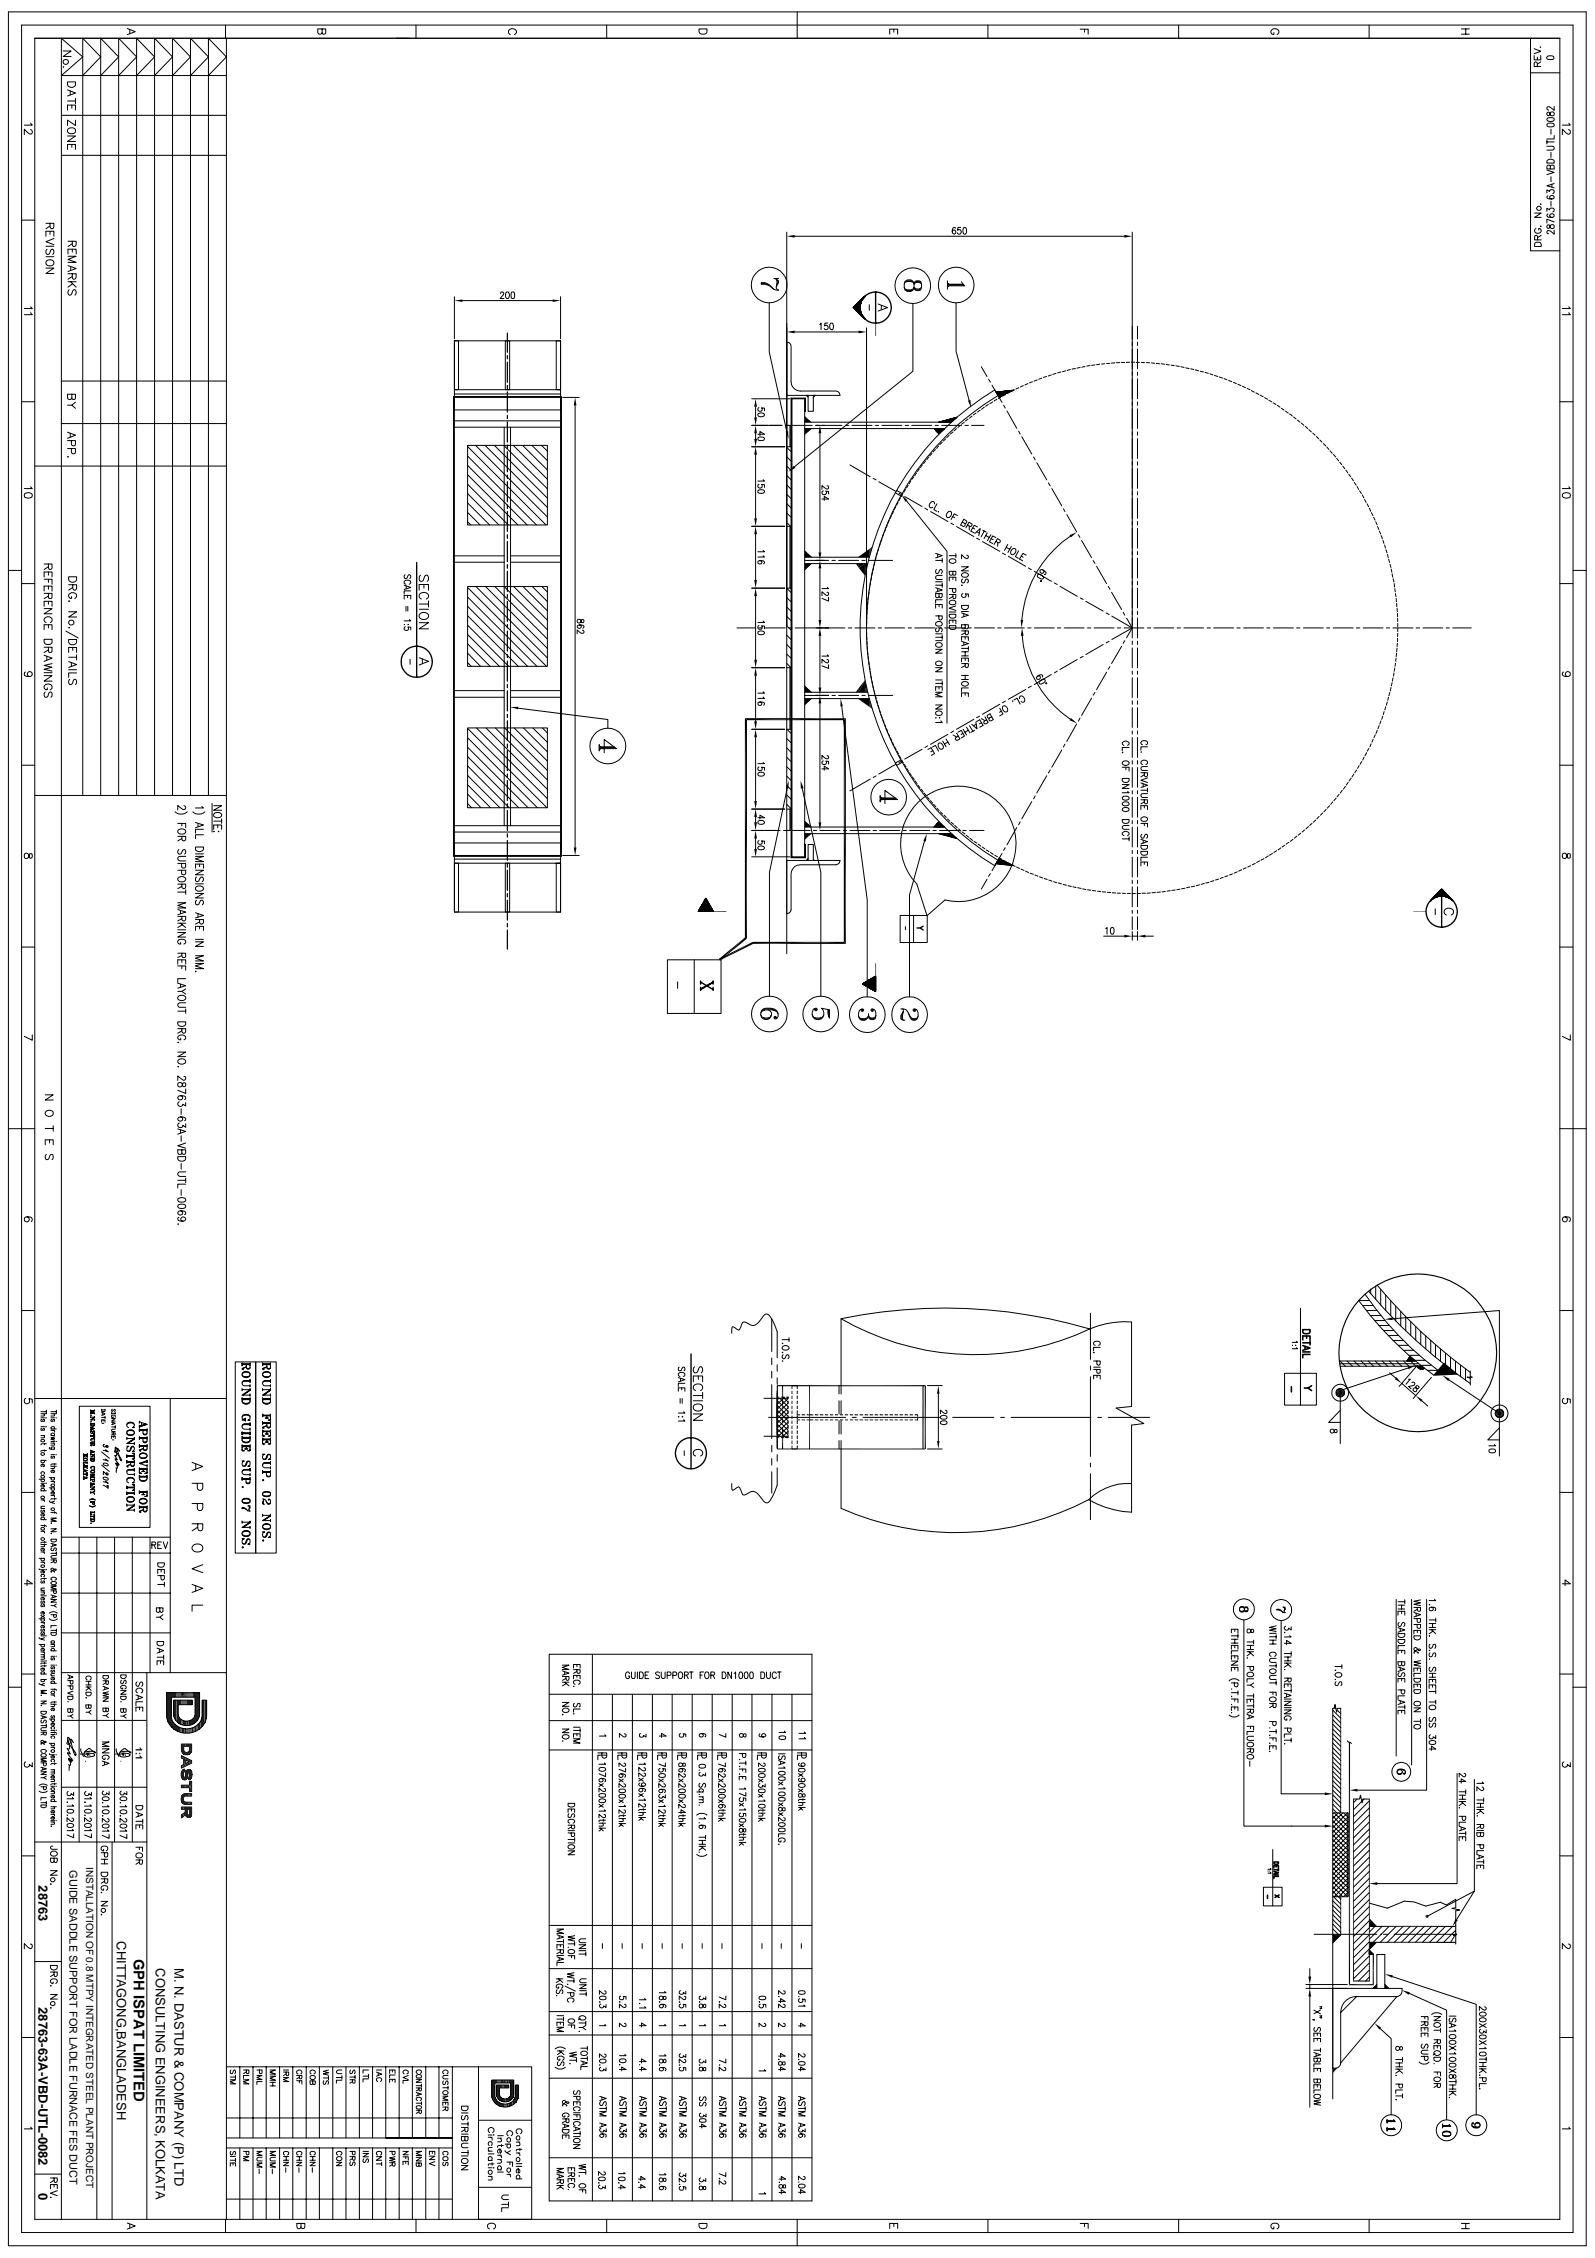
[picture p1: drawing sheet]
<svg xmlns="http://www.w3.org/2000/svg" width="594mm" height="841mm" viewBox="0 0 594 841" stroke-linecap="round" stroke-linejoin="round" font-family="sans-serif">
<defs><g id="words">
<text font-size="5.5" x="49.9" y="729.6" transform="rotate(90 49.9 729.6)">GPH ISPAT LIMITED</text>
<g font-size="4.8">
<text x="14.4" y="702.3" transform="rotate(90 14.4 702.3)">28763</text>
<text x="43.5" y="723.1" transform="rotate(90 43.5 723.1)">CHITTAGONG,BANGLADESH</text>
<text x="58.1" y="733.1" transform="rotate(90 58.1 733.1)">CONSULTING ENGINEERS, KOLKATA</text>
<text x="65" y="733.1" transform="rotate(90 65 733.1)">M. N. DASTUR &amp; COMPANY (P) LTD</text>
<text x="14.4" y="747.6" transform="rotate(90 14.4 747.6)">28763-63A-VBD-UTL-0082</text>
<text x="14.4" y="816.9" transform="rotate(90 14.4 816.9)">0</text>
</g>
<text font-size="4.1" x="25.9" y="696.6" transform="rotate(90 25.9 696.6)">GUIDE SADDLE SUPPORT FOR LADLE FURNACE FES DUCT</text>
<text font-size="3.7" x="32.1" y="695.3" transform="rotate(90 32.1 695.3)">INSTALLATION OF 0.8 MTPY INTEGRATED STEEL PLANT PROJECT</text>
<text font-size="3.4" x="50.6" y="650.9" transform="rotate(90 50.6 650.9)">1:1</text>
</g></defs>
<g fill="none" stroke="#000" stroke-width=".37">
<path d="M3.1 4.4h587.7v832.1h-587.7zM8 9.3h577.9v822.2h-577.9zM13 14.3h568v812.3h-568zM23.5 19h3l-3 2h3M47.4 10.6l3 1.2-3 1.1M48.3 11v1.5M84 9.3v5M84.3 14.3v812.3M120 10.8l.1 1.7 1 .1 .2-1.8h-2.9v1.3l.3 .5h.9l.4-.5M147.6 14.3h4.9M154.9 9.3v5M190.1 12.8a1.09 1.09 0 0 1-.7-1.2 1.09 1.09 0 0 1 1.1-.9 1.26 1.26 0 0 1 1.6 .4 1.26 1.26 0 0 1-.2 1.6l-.3 .1"/>
<path d="M226 9.3v5M260.3 10.8h3v1a1.61 1.61 0 0 1-1.5 1 1.61 1.61 0 0 1-1.5-1zM296.9 4.4v9.9M331.4 12.7v-1.8h2.9v1.8M332.9 10.9v1.1M368 9.3v5M402.3 10.9h3v1.8M403.9 10.9v1.1M439 9.3v5M474.5 12.1v.7a.98 .98 0 0 1-1.1-.6 .98 .98 0 0 1 .4-1.2 1.4 1.4 0 0 1 1.7-.2 1.4 1.4 0 0 1 .7 1.6l-.5 .4M509.9 9.3v5M544.3 10.8h3"/>
<path d="M544.3 12.7h3M545.9 10.8v1.9M570.1 14.3v79.1h10.9M571.4 18.1l2.5 1-2.5 .9M573.8 17.5l-.2 .1M23.8 24.9l-.2 .2M25.1 30.5h3v1a1.56 1.56 0 0 1-1.5 1.1 1.56 1.56 0 0 1-1.5-1.1zM25.1 33.5l3 1.2-3 1.1M25.1 37.6h3M26.2 33.9v1.4M26.8 39.1v1.2M28.1 36.6v2"/>
<path d="M30.8 28.1l6.7-6.9-6.7-6.9v282M37.5 28.1l6.7-6.9-6.7-6.9v282M44.2 28.1l6.7-6.9-6.7-6.9v282M50.9 28.1l6.7-6.9-6.7-6.9v282M57.6 28.1l6.7-6.9-6.7-6.9v282M64.3 28.1l6.7-6.9-6.7-6.9v282M71 28.1l6.6-6.9-6.6-6.9v282M77.6 28.1l6.7-6.9-6.7-6.9v282M84.3 28.1h-61.4l7.9-6.9-7.9-6.9v812.3M570.1 27.1h10.9M571.4 20.7v1.6h2.5v-1.6M572.6 24.8v-1.1l-.8-.6-.4 .6v1.1h2.5"/>
<path d="M572.6 21.3v1M573.9 23.1l-1.3 .8M11.3 48.3a.87 .87 0 0 1 .8 .8 .87 .87 0 0 1-.7 .9l-.9-.4-1.4-1.5v2.1M11.4 45.8l.6 .8h-2.9M22.9 43h61.4M22.9 57.9h61.4M25.1 41v-1.9h3v1.9M25.1 50.7h3l-3 2h3M25.1 55.7v-1.9h3v1.9M25.3 48.1a1.5 1.5 0 0 1 1.9-.5 1.5 1.5 0 0 1 .8 1.7 1.5 1.5 0 0 1-1.8 .6 1.5 1.5 0 0 1-.9-1.8zM26.8 53.8v1.1M28.1 44.7v2.1l-3-2.1v2.1"/>
<path d="M584.2 48.3a.89 .89 0 0 1 .7 .8 .89 .89 0 0 1-.5 .9l-1-.4-1.5-1.5v2.1M584.4 45.8l.5 .8h-3M571.6 79.4h2.4l-2.4 1.6h2.4M573.9 75.9l.1 .2h-.2M8 82h5M17.1 83.2h3l-.3 1.8-.6 .2-.4-.3-.2-1.7M17.1 88v-1.9h3v1.9M17.1 99.9h3l-3 2h3M17.1 91.7h3M17.1 95.6h3M17.3 97.3a1.45 1.45 0 0 1 1.8-.6 1.45 1.45 0 0 1 .8 1.8 1.45 1.45 0 0 1-1.8 .6 1.45 1.45 0 0 1-.8-1.8zM17.5 92.8a1.06 1.06 0 0 0-.4 1.1 1.06 1.06 0 0 0 .8 .9l.6-.5 .5-1.2 .6-.3a1.26 1.26 0 0 1 0 2"/>
<path d="M18.6 84.2l-1.5 1M18.6 86.1v1.2M20.1 88.8l-3 1.2 3 1.1M25.3 89.9h3.1v1.2l-.6 .7-.8-.2-.1-1.7M25.3 94.6v-1.8h3.1v1.8M25.3 95.4h3.1l-3.1 1.2 3.1 1.1h-3.1M25.3 98.9l3.1 1.1-3.1 1.1M26.3 99.3v1.4M26.9 90.8l-1.6 1M26.9 92.8v1.1M293 86.5v268.7M296 88h122.8"/>
<path d="M355.9 85l-.4-.3a1.4 1.4 0 0 0-.8 1.2 1.4 1.4 0 0 0 .7 1.3 .72 .72 0 0 0 .7-.7 .72 .72 0 0 0-.7-.7 .72 .72 0 0 0-.7 .6M357.8 84.7h-1l-.1 1.1a.78 .78 0 0 1 1.2 0 .78 .78 0 0 1-.1 1.1 .78 .78 0 0 1-1.2-.2M358.9 84.9l.3-.2a1.43 1.43 0 0 1 0 2.5 1.88 1.88 0 0 1-.3-2.3zM421.7 86.5v151.1M571.7 90.6a1.45 1.45 0 0 1 2.3 .4v.8h-2.4zM572.1 85.1a.94 .94 0 0 0-.5 1.1 .94 .94 0 0 0 .9 .7 1.06 1.06 0 0 0 1.3-.4 1.06 1.06 0 0 0-.1-1.3l-.6-.1v.6M572.7 89.4l-.1-1.5-.6-.2-.4 .6v1.1h2.4M573.9 84.2l.1 .1h-.2M574 87.7l-1.3 .8M581 82h4.9M11.4 114.2l.6 .7h-2.9M11.4 116.4l.6 .8h-2.9"/>
<path d="M25.3 102h3.1v1.2l-.6 .8-.8-.3-.1-1.7M25.3 104.9h3.1M25.7 107.9a1.13 1.13 0 0 0-.4 1.1 1.13 1.13 0 0 0 .9 .9l1.4-2a1.15 1.15 0 0 1 .8 .9 1.15 1.15 0 0 1-.5 1.1M26.3 104.9l2.1 2.1M26.9 103l-1.6 1M27 105.7l-1.7 1.3M169.2 110.5v15.7M172.2 112h33.6M186.4 109.3l.4-.6h.4l.4 .5-.1 .5-1.2 1.5h1.4M188.6 108.8l.5-.1a1.43 1.43 0 0 1 0 2.5h-.2a1.71 1.71 0 0 1-.3-2.4zM190.6 108.8l.5-.1a1.54 1.54 0 0 1 0 2.5h-.2a1.83 1.83 0 0 1-.3-2.4zM208.8 110.5v15.7"/>
<path d="M283.5 105.6h1.3l1.5 .6M286.5 112.8v18.3l6.5 29.5M288.2 103.7h1.8M289.1 106.8l.3-2.1-.6-1 1.2 1v.6l-.9 1.5v.6l.9 .7-1.8-.4a5.6 5.6 0 0 0-4.7-1.8v-.6a5 5 0 0 1 4.7 2.4M289.4 104.3l.3 .4-.3 1.2M323.8 113.5v2.1M327.1 113.2l3.4 1.4-3.4 1.3M328.3 113.7v1.6M336.8 105.8l.3-.6a2.35 2.35 0 0 1 3.3 .6M336.8 107l.3 .6a2.35 2.35 0 0 0 3.3-.6M337.4 104.8l.6-.2 1.9 .2M337.4 108l.6 .2 1.9-.2"/>
<path d="M340 113.1v25.2l-44.1 35.5M340.4 105.8a1.82 1.82 0 0 1 2.8 0M340.4 107a1.82 1.82 0 0 0 2.8 0M340.4 105.8l-.3-1-.8-.5h-1.3l-.6 .3a2.57 2.57 0 0 0 .6 4h1.3l.6-.4 .5-1.2M340.8 104.8l.6-.2 1.5 .2 .3 1v1.2l-.3 1-.6 .2-1.5-.2-.4-1v-1.2zM340.8 105.2l.6-.4h.9l.6 .4M340.8 107.6l.6 .4h.9l.6-.4M352.9 105.9h5.8M352.9 104.6v3.1M352.9 105.3l.3 .6M352.9 105.5l.6 .4M353.2 106.2h5.5"/>
<path d="M353.2 106.5l-.3 .5M353.5 106.5l-.6 .3M356.1 112.8v18l4.8 18.2M358.1 104.9l1.2 1.6h-6.4M584.4 114.2l.5 .7h-3M584.4 116.4l.5 .8h-3M169.2 126.9h1.6v18.2h-1.6zM169.2 126.9h39.6v25.8h-39.6zM188.2 126.9h1.6v18.2h-1.6zM189 124.1v7.1M189 132.4v1.2M189 134.9v7.5"/>
<path d="M293 127.5a1.46 1.46 0 0 1 1.6 1.4v13.3a3.5 3.5 0 0 0 3.5 3.5h13.3a1.46 1.46 0 0 1 1.4 1.6h-19.8zM296 123.6h23.8M305.3 120.8l.5-.5v2.5M308.3 120.3h-1l-.1 1.1a.77 .77 0 0 1 1.1 .2 .77 .77 0 0 1-.2 1.1 .77 .77 0 0 1-1.1-.3M309.4 120.4h.7l.4 1-.4 1.3-.5 .1a1.71 1.71 0 0 1-.2-2.4zM322.7 122.1v111M326.2 120.3v4.8M365.5 136.6l2.1 3.6M391.6 139.6l-1.2 .5M393.4 139.1l-1.2 .4M395.1 138.5l-1.1 .4M396.9 138.1l-1.2 .4"/>
<path d="M398.7 137.6l-1.2 .4M400.6 137.3l-1.3 .1M402.3 136.8l-1.1 .3M404.1 136.5l-1.2 .3M406 136.2l-1.2 .1M407.8 135.9l-1.2 .2M409.6 135.7l-1.2 .1M411.5 135.5l-1.2 .1M413.3 135.3l-1.1 .1M415.2 135.2h-1.3M415.8 135.1h1.3M417.7 135h1.2"/>
<path d="M420.8 134.9l-1.3 .1M421.4 134.9h1.3M423.2 135h1.2M423.7 121.5v4.8M423.7 127.5v1.2M423.7 130v7.4M423.7 138.6v1.2M425.1 135l1.2 .1M427 135.1l1.2 .1M428.8 135.2l1.2 .1M430.6 135.3l1.3 .2M432.5 135.5l1.2 .2"/>
<path d="M434.3 135.7l1.2 .2M436.2 136l1.2 .2M438 136.3l1.3 .2M439.8 136.6l1.2 .2M441.6 137l1.3 .3M443.5 137.4l1.2 .2M445.3 137.8l1.1 .3M447 138.3l1.2 .2M448.8 138.7l1.3 .4M450.7 139.2l1.1 .4M452.4 139.8l1.2 .4M8 149.6h5"/>
<path d="M22.9 141.9h61.4M22.9 157.8h61.4M25.1 150.9h1.7M26.8 146.8v1.7l1.1 .2 .2-1.9h-3v1.3l.4 .6h.9l.4-.6M28.1 149.8l-1.3 1.1 1.3 1.2M168.9 147.7h40.2v171.3h-40.2zM169.2 148h39.6v170.6h-39.6zM169.2 145.1h39.6v-18.2h-1.6v18.2h1.6M169.2 159.1h39.6M169.2 156.7h39.6M169.2 146.8h39.6M187.8 159.1v148.4"/>
<path d="M189 143.5v1.3M189 146v7.4M189 154.7v1.2M189 157.2v7.4M190.2 159.1v148.4M209.5 148h6.2M214.2 151v164.7M280 158.4h11.3M280 148.5h14.1M281.4 151.5v4M282.4 154.1l1.2-.3 1.1 .6a1.31 1.31 0 0 1-1.2 .8 1.31 1.31 0 0 1-1.2-.8zM282.7 151.8a.75 .75 0 0 0-.2 1.1 .75 .75 0 0 0 1.1 .1 .75 .75 0 0 0 0-1.1l1.1 .1v1"/>
<path d="M292.6 158.4h1.6v8M295 148.5h4.7v170.6h-4.7zM295.1 158.4h7.4M299.7 153.2l.3-.3-.3 .4M299.7 157.3h54.6M299.7 159.6l52.2 .1M299.7 155.2l2.3 2.1M299.8 152.9l-.1 .2zM299.8 152.9l.2-4.6h-5.4v171.2h5.4v-4.7l-.3-.1M299.9 152.9l-.2 .2M302.2 159.6l-2.5 2.1M303.6 147.3h-.7v5.9h-1.9v-5.9h-.7l.7 .6"/>
<path d="M303.8 158.4h9.8M314.9 158.4h1.2M317.3 158.4h7.5M326.1 158.4h1.1M328.5 158.4h7.4M337.1 158.4h1.3M339.6 158.4h7.4M347.9 159.6l1.9 1.9M348.1 159.6l1.7 1.8M348.3 158.4h1.2M348.3 159.6l1.6 1.7M348.5 159.6l1.6 1.6"/>
<path d="M348.7 159.6l1.5 1.5M348.8 159.6l1.5 1.5M349 159.6l1.4 1.4M349.2 159.6l1.2 1.3M349.4 159.6l1.1 1.2M349.6 159.6l1 1.1M349.8 159.6l1 1M349.9 157.2l.1 .1M349.9 159.6l1 1M350.1 157.2l.1 .1M350.2 157.1l.2 .2M350.2 159.6l.7 .9"/>
<path d="M350.4 157.1l.1 .2M350.4 159.6l.6 .8M350.5 157l.3 .3M350.5 159.6l.6 .7M350.6 157l.3 .3M350.7 159.6l.5 .6M350.8 158.4h7.3M350.8 156.9l.3 .4M350.9 159.6l.5 .5M350.9 156.9l.4 .4M351.1 156.8l.4 .5M351.1 159.6l.4 .4"/>
<path d="M351.2 156.8l.5 .5M351.3 159.6l.2 .4M351.4 156.7l.5 .6M351.5 159.6l.1 .3M351.5 156.7l.5 .6M351.6 159.6l.1 .2M351.7 156.7l.5 .6M351.8 156.7l.6 .6M352 156.7l.6 .6M352.1 156.6l.7 .7M352.2 156.6l.8 .7M352.4 156.5l.7 .8"/>
<path d="M352.6 156.5l.7 .8M352.7 156.4l.9 .9M352.8 156.4l.9 .9M353 156.3l.9 1M353.1 156.3l1 1M353.3 156.2l.9 1.1M353.4 156.2l1 1M353.6 156.2l.9 .9M353.7 156.2l.9 .8M353.8 156.1l.9 .8M354 156.1l.8 .7M354.2 156l.7 .7"/>
<path d="M354.4 155.9l.7 .7-.8-.6M354.6 155.9l.6 .6M354.8 155.9l.5 .5M354.9 155.8l.5 .5M355 155.8l.5 .4M355.2 155.7l.4 .5M355.3 155.7l.4 .4M355.4 155.6l.4 .4M355.6 155.6l.3 .3M355.8 155.6l.2 .2M355.9 155.6l.2 .1M356 155.5l.2 .1"/>
<path d="M356.2 155.5l.1 .1M356.3 159.6l-1 .9M356.4 155.4v.1M356.4 155.4l-6.8 1.9M357.7 158.4l-.9 .8M359.2 157.3l-1.1 .7M359.4 158.4h1.3M360.6 156.1l-1 .7M361.9 158.4h4.6M362 155l-.9 .7M363.6 153.9l-1.1 .6M365.1 152.8l-1 .6"/>
<path d="M366.6 151.7l-1 .7M368.1 150.7l-1 .6M368.2 141.3l.7 1.1M369.5 143.5l3.7 6.4M369.7 149.7l-1.1 .7M371 146l1.8 1.8M371.2 146l1.7 1.7M371.2 146.4l1.4 1.5M371.3 148.7l-1.1 .7M371.3 146l1.7 1.6M371.4 146.8l1.1 1.1M371.5 146l1.6 1.5"/>
<path d="M371.7 145.9l1.5 1.6M371.7 147.3l.7 .6M371.9 145.9l1.4 1.5M371.9 147.7l.4 .3M372 145.9l1.5 1.4M372.2 145.9l1.3 1.4M372.4 145.9l1.3 1.3M372.5 145.8l1.3 1.3M372.7 145.8l1.2 1.3M372.9 147.8l-1 .6M372.9 145.8l1.2 1.2M373 145.8l1.1 1.1"/>
<path d="M373.2 145.8l1.1 1M373.4 145.7l1 1.1M373.5 145.7l1.1 1.1M373.7 145.7l.9 1M373.8 150.9l.6 1.1M373.9 145.7l.8 .9M374.1 145.7l.8 .9M374.2 145.7l.8 .8M374.4 145.7l.8 .7M374.6 146.9l-1.1 .6M374.6 145.7l.6 .6M374.7 145.7l.7 .6"/>
<path d="M374.9 145.6l.6 .6M375.1 153.1l3.6 6.4M375.1 145.6l.6 .6M375.2 145.6l.6 .6M375.4 145.6l.5 .5M375.6 145.6l.4 .4M375.8 145.5l.4 .4M375.9 145.5l.4 .4M376.1 145.5l.3 .3M376.2 146.1l-1.1 .5M376.3 145.5l.2 .2M376.6 145.4l.3 .3"/>
<path d="M376.8 145.4l.1 .3M376.9 145.4l.2 .2M377.1 145.4l.1 .1M377.3 145.4l.1-.1-6.4 .8M377.6 145.3h.1M377.8 145.1l-1.1 .6-.3-.2M379.5 144.4l-1.1 .5M381.2 143.6l-1.1 .5M382.9 142.9l-1.1 .5M384.6 142.2l-1.1 .4M386.3 141.5l-1.2 .4M388 140.8l-1.1 .5"/>
<path d="M389.8 140.2l-1.2 .4M423.7 141.1v7.4M423.7 149.7v1.3M423.7 152.3v7.3M454.2 140.4l1.1 .4M455.9 141l1.1 .5M457.6 141.7l1.2 .5M459.4 142.4l1.1 .5M461.1 143.1l1.1 .5M462.8 143.9l1.1 .5M464.5 144.6l1.1 .5M466.1 145.5l1.1 .6"/>
<path d="M467.8 146.3l1.1 .6M469.4 147.2l1.1 .6M471 148.1l1.1 .6M472.6 149l1.1 .7M474.2 150.1l1 .6M475.7 151l1.1 .7M477.3 152.1l1 .7M478.8 153.1l1 .8M480.3 154.2l1 .8M481.8 155.3l1 .8M483.3 156.5l.9 .8M484.7 157.6l.9 .8"/>
<path d="M486.2 158.8l.9 .8M581 149.6h4.9M13 173.6h71.3M25.1 161l3 1.1-3 1.2M25.1 164.1h3l-.1 1.7-.4 .3a.79 .79 0 0 1-1-.7v-1.3M25.1 167.1h3l-.1 1.7-.4 .2a.79 .79 0 0 1-1-.7v-1.2M25.5 170.1h-.4l.2 .2M26.2 161.4v1.4M174.2 165.9h29.7v29.6h-29.7zM174.2 166.3l29.2 29.2M174.2 169.9l25.6 25.6M174.2 173.3l22.1 22.2"/>
<path d="M174.2 176.8l18.7 18.7M177.1 165.9l26.8 26.7M180.7 165.9l23.2 23.1M184.1 165.9l19.8 19.6M187.6 165.9l16.3 16.2M189 165.8v1.3M189 168.3v7.4M189 177v1.2M189 179.4v7.5M191.2 165.9l12.7 12.6M194.6 165.9l9.3 9.1M198.1 165.9l5.8 5.7"/>
<path d="M201.7 165.9l2.2 2.1M280 166.4h12.3M281.4 161.4v2M281.4 169.4v23.7M282.3 161.7h2.4l-1.7-1v1.5M282.4 163l.9-.2a1.1 1.1 0 0 1 1.4 .7 1.56 1.56 0 0 1-2.4 0zM284.2 178.7l.5 .5h-2.4M293 166.4h1.6M293 166.7l1.6 1.5M293 170.1l1.6 1.6M293 173.6l1.6 1.6M293 177.1l1.6 1.6"/>
<path d="M305.4 161.4v44.4M316.6 173.2l7.5 4.4M325.2 178.2l1.1 .6M327.3 179.4l6.5 3.7M339.3 179.1l-.7 1.1M340.4 177.6l-.8 1M341.4 176.1l-.7 1.1M342.5 174.6l-.8 1M343.6 173.1l-.8 1M344.8 171.6l-.8 1.1M345.9 170.2l-.7 1M347.1 168.9l-.8 .9"/>
<path d="M348.2 163.3a102.9 102.9 0 0 1 22.3-18.1l1.2 2.1a100.9 100.9 0 0 0 0 173.1l-1.2 2a103.4 103.4 0 0 1-22.3-159.1zM348.4 167.4l-.8 .9M348.6 160.6l1.1 1M349.6 166.1l-.8 .9M350.9 164.7l-.9 .9M352.2 163.4l-.8 .9M353.6 162.1l-1 .9M354.9 160.9l-.9 .8M379.4 160.6l.6 1.1M380.6 162.7l3.7 6.4M385 170.2l.6 1.1M386.2 172.3l3.7 6.5"/>
<path d="M390.5 179.9l.7 1.1M423.7 160.9v1.2M423.7 163.4v7.4M423.7 172v1.3M423.7 174.5v7.4M487.5 160l.9 .9M488.9 161.3l.9 .8M490.3 162.6l.9 .8M491.6 163.9l.8 .8M492.9 165.2l.9 .9M494.2 166.5l.8 .9M495.4 167.9l.8 1"/>
<path d="M496.7 169.3l.8 .9M497.8 170.7l.8 .9M499 172.2l.8 .9M500.1 173.6l.8 1M501.3 175.1l.7 1M502.3 176.6l.8 1M503.4 178.1l.7 1M504.4 179.7l.7 1M9.1 183.9a1.94 1.94 0 0 1 2.9 .4v.4a1.71 1.71 0 0 1-2.9 0zM11.4 181.3l.6 .7h-2.9M174.2 190.9l4.6 4.6M174.2 180.4l15.1 15.1"/>
<path d="M174.2 183.8l11.6 11.7M174.2 187.3l8.2 8.2M174.2 194.3l1.1 1.2M189 188.1v1.2M189 190.5v7.5M189 199.2v1.2M280 196h12.3M281.4 199v17M282.4 182.7l.9-.3a1.1 1.1 0 0 1 1.4 .8 1.56 1.56 0 0 1-2.4 0zM282.7 180.4a.78 .78 0 0 0-.2 1.1 .78 .78 0 0 0 1.1 .1 .78 .78 0 0 0 0-1.1h1.1v1.1M293 196h1.6M293 180.6l1.6 1.6"/>
<path d="M293 184.1l1.6 1.6M293 187.6l1.6 1.6M293 191.1l1.6 1.5M293 194.6l1.5 1.4M294.2 196v23.1M306.2 185.9h2.4l-1.6-1v1.5M306.7 182.8a.79 .79 0 0 0-.3 1.2 .79 .79 0 0 0 1.2 .1 .79 .79 0 0 0 0-1.2l1 .2v.9M308 181a.61 .61 0 0 1 .6 .7 .61 .61 0 0 1-.9 .4l-1.5-1.2v1.3M329.1 198.9l-.4 1.2M329.9 197.2l-.5 1.1M330.5 195.4l-.5 1.2M331.2 193.7l-.5 1.2"/>
<path d="M332.1 192.1l-.6 1.1M332.8 190.4l-.5 1.1M333.4 183.5l2.3 1.4M333.7 188.8l-.6 1.1M333.9 182.7l2.3 1.2M334.5 187.1l-.6 1.1M334.9 183.8l1.1 .5M335.4 185.4l-.6 1.1M336.3 183.8l-.6 1.1M337 184.9l6.4 3.8M337.3 182.3l-.7 1M337.7 186.5l15 18.8v64.1"/>
<path d="M338.2 180.7l-.5 1M344.5 189.3l1 .6M346.6 190.5l6.5 3.8M348.1 187.7a.79 .79 0 0 0-.6-.9 .79 .79 0 0 0-1 .5l-.3 .5a.84 .84 0 0 0 .1 1.2 .84 .84 0 0 0 1.2-.1M349 187.6l-1.2 2.2 1.1 .6M349.4 190.6l.2 .1zM353.3 190.5l.4-.1a1.19 1.19 0 0 1 .8 1.2 1.19 1.19 0 0 1-.9 1.1l-.6 .1a1.33 1.33 0 0 1 .3-2.3zM354.2 194.8l1 .6M354.8 192.4l.8 .4M356.3 196.1l6.4 3.7M356.6 192.1l-1.2-.7-1.2 2.1M358.4 194.4l1.3 .5 .4-.7-1.1-.8-1.2 2.1 .8 .5 .4 .1 .5-.5-.3-.7"/>
<path d="M360.3 195.5l1.2 .6 .5-.4v-.4l-1.1-.8-1.2 2.1M361 195.9v1.5M362.3 196.6l.8 .4M363.1 198.7l2-1.8-.5 2.6M363.8 198.1l.9 .5M364.1 196.3l-1.2-.7-1.3 2.2 1.2 .7M366 197.5l1.3 .6M366.6 197.8l-1.2 2.1M367.2 199.5l1.3 .7M367.7 198.5l-1.2 2.1M369.1 199.2l-1.3 2.2M391.8 182l3.7 6.4"/>
<path d="M396.1 189.5l.6 1M397.3 191.6l3.7 6.5M398.6 199.8a41.3 41.3 0 0 0-18 31.1M401.7 199.2l.6 1M423.7 183.2v1.1M423.7 185.6v7.5M423.7 194.3v1.2M423.7 196.8v7.4M505.5 181.2l.6 1.1M506.4 182.8l.7 1M507.4 184.3l.6 1.1M508.3 186l.5 1.1"/>
<path d="M509.2 187.6l.6 1.2M510 189.3l.5 1.1M510.8 191l.6 1.1M511.6 192.6l.5 1.1M512.4 194.3l.5 1.1M513.1 196l.5 1.2M513.8 197.8l.5 1.1M514.4 199.5l.5 1.2M582.1 183.9a2.32 2.32 0 0 1 2.7 0 1.1 1.1 0 0 1-.4 1.5 1.41 1.41 0 0 1-1.7 .1 1.41 1.41 0 0 1-.6-1.6zM584.4 181.3l.5 .7h-3M3.1 212.5h4.9M8 217.4h5"/>
<path d="M16.4 210.1h3l-.1 1.7-.4 .3-.8-.3-.1-1.7M16.4 214.9v-1.9h3v1.9M16.4 215.8h3v1.8M18 211.1l-1.6 1M18 213v1.2M18 215.8v1.1M18 218.3v1.2M25.6 214.8h2.9v1a1.56 1.56 0 0 1-1.4 1.1 1.56 1.56 0 0 1-1.5-1.1zM25.6 217.8h2.9l-.2 1.9-.6 .1-.4-.3-.2-1.7M27.1 218.8l-1.5 1M150.5 218l2.5 .8-2.5 .8M150.9 214.1l-.4 .5 .4 .9 .6-.1 .9-1.3 .6 .5-.3 .9"/>
<path d="M151.1 217.6a.78 .78 0 0 1-.6-.9 .78 .78 0 0 1 1-.6h.6a.78 .78 0 0 1 .9 .6 .78 .78 0 0 1-.6 .9M151.3 218.3v1M156.1 219.8v-2.1h3.5v2.1M156.6 214.2a1.23 1.23 0 0 0-.5 1.4 1.23 1.23 0 0 0 1 .9l.5-.2 .6-1.7 .9-.4a1.48 1.48 0 0 1 0 2.3M157.9 217.7v1.4M169.2 209.4h18.6M169.2 207h18.6M174.2 218.5h29.7v29.7h-29.7zM174.2 218.8l29.3 29.4M177.3 218.5l26.6 26.6M180.8 218.5l23.1 23M184.3 218.5l19.6 19.5"/>
<path d="M187.8 218.5l16.1 16.1M189 201.7v7.5M189 210.3v1.3M189 212.8v7.4M190.2 209.4h18.6M190.2 207h18.6M191.3 218.5l12.6 12.5M194.8 218.5l9.1 9M198.3 218.5l5.6 5.6M201.8 218.5l2.1 2M280 219.1h12.3M283 208.8l.5 .1 .3 .5a.75 .75 0 0 1-.9 .7 .75 .75 0 0 1-.5-1l.6-.3a1.23 1.23 0 0 1 1.7 .8l-.3 .4"/>
<path d="M284.2 205l.5 .5h-2.4M284.2 207l.5 .5h-2.4M294.6 219.1h-1.6l1.6 1.6M299.7 208.7h8.9M299.7 207.5h24.1M299.7 209.9h23.5M299.7 205.3l2.6 2.2M302.2 209.9l-2.5 2.3M305.4 211.7v19.2M308.2 218.7l.4 .5h-2.4M309.9 208.7h1.2M312.3 208.7h7.5"/>
<path d="M321.1 208.7h1.1M323.5 208.7h9M323.9 218.6l-.1 1.2M324.2 216.8l-.2 1.2M324.6 215l-.2 1.2M325 213.1l-.3 1.2M325.4 211.4l-.3 1.1M325.8 209.5l-.3 1.3M326.3 207.7l-.3 1.2M326.7 205.9l-.2 1.2M327.3 204.2l-.4 1.1M327.9 202.4l-.4 1.2"/>
<path d="M328.5 200.7l-.4 1.2M348.5 206.1l2.4 .9-2.4 .8M348.5 218.9l2.4 .8-2.4 .9M348.5 208.7h2.4M348.5 216.7h2.4M348.5 218h2.4M348.8 212.1l-.3 .5 .3 1 .9-.4 .1-.7 .6-.4 .5 .5-.3 1M349.2 206.4v1.1M349.2 219.2v1M350.9 214.3h-1.7l-.7 .7 .3 .8h2.1M350.9 208v1.5M350.9 217.2v1.5"/>
<path d="M353.6 216.4v-1.4h2.4v1.4M353.6 219.2h2.4l-.1 1.4-.6 .2-.4-.3-.1-1.3M353.6 207h2.4M353.9 208.3a1.23 1.23 0 0 1 1.4-.2 1.23 1.23 0 0 1 .6 1.3 1.35 1.35 0 0 1-1.4 .4 1.35 1.35 0 0 1-.9-1.1zM354.9 212.8l.1 1.3 .9 .1 .1-1.4h-2.4l.2 1.4h.9l.2-.5M354.9 215v.8M356 206.2v1.5M358.1 218h.3zM358.1 211.1h2.6l-2.6 1.5h2.6M358.3 213.7a1.36 1.36 0 0 1 1.4-.4 1.36 1.36 0 0 1 1 1.1 1.39 1.39 0 0 1-1.4 .6 1.39 1.39 0 0 1-1.2-1zM358.6 215.7a.75 .75 0 0 0-.5 .8 .75 .75 0 0 0 .8 .6l.3-.2 .5-1.1 .6-.1a.8 .8 0 0 1 .4 .7 .8 .8 0 0 1-.4 .7M360.1 206.8l.4 .2a.71 .71 0 0 1-.2 1 .71 .71 0 0 1-1-.3l-1.2-1.1v1.5"/>
<path d="M363.7 200.4l1.1 .6M365.9 201.7l6.5 3.6M369.1 200.6l.8 .4M370.9 200.3l-1.2-.7-1.1 2.2 1.1 .7M370.9 201.6l1.2 .6 .5-.7-1.1-.9-1.3 2.2M371.6 202v1.5M373.4 206l1.1 .6M374.8 203.9l1.3 .7M375.3 202.8l-1.2 2.2M375.6 207.2l6.4 3.7M376.7 203.6l-1.3 2.2M376.9 204.8a.85 .85 0 0 1 1.2-.5 .85 .85 0 0 1 .2 1.3l-.3 .5a.88 .88 0 0 1-1.2 .4 .88 .88 0 0 1-.3-1.2z"/>
<path d="M379.4 205.2l-1.2 2.1 1.1 .7M380.4 207.1l.7 .4M382.2 206.8l-1.2-.7-1.3 2.1 1.2 .7M383 211.5l1.1 .7M385.2 212.8l6.4 3.7M386.5 214.1l.7-.2 .8 .3 .7 .8-.2 .5a1.67 1.67 0 0 1-2.1-1.3zM387.5 216.3l.4-.1v.3l-.3 .1zM388.5 212.3l.3 .9a.73 .73 0 0 1-1.2 .1 .73 .73 0 0 1 .4-1.2l.5 .2a1.23 1.23 0 0 1 1 1.5l-.5 .2M392.7 217.1l1.1 .6M394.8 218.4l6.4 3.7M402.8 201.3l3.8 6.4M407.2 208.8l.6 1"/>
<path d="M408.4 210.9l3.8 6.5M412.7 218.4l.7 1.1M423.7 205.4v1.2M423.7 207.9v7.4M423.7 216.5v1.3M423.7 219.1v7.3M515.1 201.3l.4 1.1M515.7 203l.3 1.2M516.2 204.8l.4 1.1M516.8 206.5l.3 1.2M517.2 208.3l.4 1.2M517.7 210.2l.4 1.2"/>
<path d="M518.2 211.9l.2 1.2M518.5 213.7l.3 1.3M518.9 215.6l.3 1.2M519.3 217.4l.1 1.2M519.5 219.2l.2 1.2M581 217.4h4.9M585.9 212.5h4.9M16.4 238.1h3v1a1.61 1.61 0 0 1-1.5 1 1.61 1.61 0 0 1-1.5-1zM16.4 220.2v-1.9h3v1.9M16.4 221h3l-.3 1.9-1-.2-.1-1.7M16.4 225.8v-1.8h3v1.8M16.4 226.7h3l-3 1.9h3"/>
<path d="M16.4 234.6v-1.9h3v1.9M17.2 231.8a1 1 0 0 1-.6-1.5 1.48 1.48 0 0 1 1.8-.6 1.48 1.48 0 0 1 .9 1.7l-.6 .4M18 224v1.1M18 232.7v1.2M18 222l-1.6 1M24.6 235.1l4.5 2.5M25.6 238.2h2.9a1.57 1.57 0 0 1-.8 1.9 1.57 1.57 0 0 1-2-.5zM25.6 227.9h2.9l-2.9 1.9h2.9M25.8 223.9h-.2l.1 .2M25.8 233.8h-.2l.1 .2M26.7 222.2v.7a.98 .98 0 0 1-1.1-.7 .98 .98 0 0 1 .4-1.1 1.4 1.4 0 0 1 1.7-.3 1.4 1.4 0 0 1 .7 1.6l-.5 .5M150.7 232.6h.1"/>
<path d="M150.5 223.1v-1.3h2.5v1.3M151 233.5a.75 .75 0 0 0-.2 1 .75 .75 0 0 0 1.1 .1 .75 .75 0 0 0 0-1.1l1.1 .1v1M151.2 225.8v1.8M151.8 221.8v.8M151.9 232.6h.2zM151.9 225.8v1.8M152.5 230.7l.5 .6h-2.5M153 220.1h-2.5v1.2M156.1 231.9h3.5l-3.5 2.3h3.5M156.1 225h3.5M156.1 226.9h3.5M156.6 228.5a1.79 1.79 0 0 1 1.9-.3 1.79 1.79 0 0 1 1.1 1.5 1.82 1.82 0 0 1-2 1.1 1.82 1.82 0 0 1-1.5-1.7z"/>
<path d="M157 223.1a1.19 1.19 0 0 1-.7-1.8 1.83 1.83 0 0 1 2-.6 1.83 1.83 0 0 1 1.3 1.7l-.9 .7M159.6 223.8v2.3M174.2 222.4l25.8 25.8M174.2 225.8l22.3 22.4M174.2 229.3l18.8 18.9M174.2 232.9l15.3 15.3M174.2 236.3l11.8 11.9M174.2 239.8l8.3 8.4M189 221.5v1.2M189 224v7.4M189 232.6v1.3M189 235.1v7.4"/>
<path d="M215.1 230.8a1 1 0 0 1 1.1 0 1 1 0 0 1 .5 1l.4 .1a.62 .62 0 0 0 .4-.6 .62 .62 0 0 0-.4-.6l-.4 .1a1 1 0 0 1-.5 1 1 1 0 0 1-1.1 0zM215.8 232.8a.68 .68 0 0 1 .5 1.1 .68 .68 0 0 1-1.2-.2l-.1-.2a1.43 1.43 0 0 1 2.5 0l-.4 .5M216.9 234.7l.4 .3a.68 .68 0 0 1-.2 .9 .68 .68 0 0 1-.9-.2l-1.2-1.1v1.5M274.5 233.9h6.8M281.4 222v23.7M282.4 235.3l1.2-.3 1 .3 .1 .4a1.37 1.37 0 0 1-1.2 .7 1.37 1.37 0 0 1-1.2-.7zM282.6 233.9h1.2M282.7 233a.75 .75 0 0 0-.2 1.1 .75 .75 0 0 0 1.1 .1 .75 .75 0 0 0 0-1.1l1.1 .1v1M284.2 231.3l.5 .5h-2.4M285.1 233.9h7.3M293 222.6l1.6 1.5M293 226.1l1.6 1.6"/>
<path d="M293 229.6l1.6 1.6M293 233.1l1.6 1.5M293 236.6l1.6 1.6M293.7 233.9h1.3M296.2 233.9h7.4M303.9 233.9h10.8M305.4 236.8v19.3M308 220.6l.6 .3-.1 .6-.3 .3-.5-.1-1.5-1.3v1.5M308.6 222.4v1.5l-2.4-1M316 233.9h1.2M318.4 233.9h7.5M322.7 233.4v1.2"/>
<path d="M322.7 235.2l.1 1.3M322.8 229.7v1.2M322.8 237.1v1.3M322.8 231.5l-.1 1.3M322.9 227.9l-.1 1.2M322.9 239v1.2M323.1 226l-.1 1.2M323.3 224.1l-.1 1.3M323.4 222.3l-.1 1.2M323.7 220.4l-.2 1.3M327.1 233.9h1.2M329.6 233.9h7.4"/>
<path d="M338.2 233.9h1.3M340.7 233.9h7.4M348.5 226.5v-1.3h2.4v1.3M348.5 229.4h2.4v.9l-.5 .6-.6-.2-.1-1.3M348.5 236.1h2.4M348.5 237.3h2.4M348.5 238.6h2.4M348.6 231.9a1.19 1.19 0 0 1 1.4-.5 1.19 1.19 0 0 1 .8 1.4 1.21 1.21 0 0 1-1.5 .4 1.21 1.21 0 0 1-.7-1.3zM348.6 239.8a1.36 1.36 0 0 1 1.3-.4 1.36 1.36 0 0 1 1 1 1.3 1.3 0 0 1-1.3 .7 1.3 1.3 0 0 1-1.1-1.1zM348.8 233.9l-.3 .5 .1 .7 .8 .1 .6-1.2 .6-.1 .3 .5-.3 .9M349.3 233.9h1.3M349.8 221.1v1.3l.9 .1 .2-1.4h-2.4l.2 1.4h.8l.3-.4"/>
<path d="M349.8 225.2v.8M350.9 223.4h-2.4v1.2M350.9 236.6v1.5M351.9 233.9h7.3M353.6 228.8h2.4a1.25 1.25 0 0 1-1.2 1.5 1.25 1.25 0 0 1-1.2-1.5zM353.6 233h2.4a1.25 1.25 0 0 1-1.2 1.5 1.25 1.25 0 0 1-1.2-1.5zM353.6 221.4h2.4l-.1 1.5h-.8l-.2-1.5M353.6 232.4v-1.4h2.4v1.4M353.6 228h2.4M353.7 224a1.29 1.29 0 0 1 1.4-.4 1.29 1.29 0 0 1 .9 1 1.34 1.34 0 0 1-1.3 .7 1.34 1.34 0 0 1-1.1-1.1zM354.9 231v.8M354.9 222.2l-1.3 .8"/>
<path d="M356 225.7l-2.4 .8 2.4 .9M358.1 225.5h2.6a1.3 1.3 0 0 1-1.3 1.5 1.3 1.3 0 0 1-1.3-1.5zM358.1 228.3l2.6 .8-2.6 .9M358.1 235h2.6l-.3 1.3-.8-.1-.1-1.2M358.1 238.5v-1.3h2.6v1.3M358.1 238.9l2.6 .8-2.6 .9M358.1 227.8h2.6M358.6 221.1a.78 .78 0 0 0-.2 1.1 .78 .78 0 0 0 1.2 .1 .78 .78 0 0 0 0-1.1l1.1 .1v1.1M359 228.6v1M359 239.2v1M359.5 232.7l.2 1.4h.7l.3-1.4h-2.6l.3 1.4h.8l.3-.4M359.5 235.7l-1.4 .7"/>
<path d="M359.5 237.2v.8M360.5 233.9h1.3M363 233.9h7.4M371.6 233.9h1.3M374.1 233.9h7.4M380.7 236.8a41.4 41.4 0 0 0 17.9 31M382.8 233.9h1.2M385.2 233.9h7.5M393.9 233.9h1.2M396.4 233.9h7.4M402.3 222.7l1.1 .6M404.5 224l6.4 3.6"/>
<path d="M405 233.9h1.3M407.5 233.9h7.5M412 228.3l1.1 .6M413.1 238.9l-1.1 .6M414 220.6l3.7 6.4M414.1 229.5l7.6 4.4M416.1 233.9h1.3M418.3 228l.6 1.1M418.7 233.9h7.3M418.9 238.6l-.6 1M419.6 230.2l2.1 3.7M421.7 238.8v1.3"/>
<path d="M421.7 233.9l-2.1 3.6M421.7 233.9l-7.6 4.3M423.7 227.7v1.2M423.7 230.2v7.4M423.7 238.8v1.3M427.3 233.9h1.3M429.8 233.9h7.4M438.4 233.9h1.3M440.9 233.9h7.4M449.6 233.9h1.2M452 233.9h7.5M460.7 233.9h1.2"/>
<path d="M463.2 233.9h7.4M471.8 233.9h1.2M474.3 233.9h7.5M482.9 233.9h1.3M485.5 233.9h7.3M494.1 233.9h1.2M496.6 233.9h7.4M505.2 233.9h1.3M507.7 233.9h7.4M516.4 233.9h1.2M518.8 233.9h7.5M519.8 221.1l.1 1.2"/>
<path d="M520 222.9l.1 1.2M520.2 224.7l.1 1.3M520.4 226.6v1.3M520.4 239.6v1.2M520.5 228.5v1.2M520.5 237.8v1.2M520.5 230.3l.1 1.2M520.6 235.9l-.1 1.2M520.6 232.2v1.2M520.6 234v1.2M527.5 233.9h1.2M530 233.9h7.4"/>
<path d="M538.6 233.9h1.2M541.1 233.9h6.9M9.5 250.3l-.4 .2a1.02 1.02 0 0 0 .5 1.3 1.76 1.76 0 0 0 2.4-.7 .93 .93 0 0 0-.8-.9 .93 .93 0 0 0-1 .8 .93 .93 0 0 0 .8 1M16.4 241.1h3l-.3 1.8-1-.1-.1-1.7M16.4 244l3 1.1-3 1.2M16.4 251.7h3l-3 2h3M16.4 250.6h3M16.8 257.8a1.06 1.06 0 0 0-.4 1.1 1.06 1.06 0 0 0 .9 .8l.3-.1 .7-1.6 .7-.2a1.26 1.26 0 0 1 0 1.9M17.4 244.5v1.4M17.6 256.2v.7h-.4a1.08 1.08 0 0 1-.8-1.2 1.08 1.08 0 0 1 1.2-.9h.7a1.09 1.09 0 0 1 1.1 .9 1.09 1.09 0 0 1-.7 1.2M18 242.1l-1.6 .9M19.4 247.2l-3 .6 3 .7-3 .8 3 .7"/>
<path d="M25.6 243v-1.8h2.9v1.8M25.6 246.4l2.9 1.1-2.9 1.1M25.6 244.8h2.9M25.6 249.5h2.9M26 253a1.06 1.06 0 0 0-.5 1.1 1.06 1.06 0 0 0 .9 .9l.6-.5 .4-1.2 .7-.3a1.26 1.26 0 0 1 0 2M26.6 246.8v1.4M27.1 241.2v1.1M28.5 250.6h-2.9v1.7M28.5 243.9v1.9M152.7 245.6v1.8M156.1 245l3.5 1.3-3.5 1.4M157.3 245.5v1.7"/>
<path d="M169.2 257.2h18.6M169.2 259.7h18.6M174.2 243.3l4.8 4.9M174.2 246.8l1.3 1.4M189 243.8v1.2M189 246.2v7.5M189 254.9v1.2M189 257.3v7.5M190.2 257.2h18.6M190.2 259.7h18.6M280 248.7h12.3M281.4 251.7v17"/>
<path d="M284.2 257.7l.5 .5h-2.4M284.2 259.6l.5 .5h-2.4M293 247.1l1.6 1.6h-1.6M293 240.1l1.6 1.6M293 243.6l1.6 1.5M294.2 248.7v22.9M299.7 259h8.9M299.7 257.8h23.5M299.7 255.6l2.5 2.2M308 245.6l.6 .5-.1 .6-.3 .2-.9-.3-1.1-1v1.4M308.2 243.9l.4 .5h-2.4M308.6 247.6v1.3l-2.4-.9"/>
<path d="M309.9 259h1.2M312.3 259h7.5M321.1 259h1.1M323 240.8l.1 1.3M323.2 242.7l.1 1.2M323.3 244.5l.1 1.2M323.5 246.3l.3 1.3M323.5 259h9M323.8 248.2l.2 1.3M324.1 250l.2 1.2M324.4 251.8l.2 1.3M324.8 253.7l.2 1.2"/>
<path d="M325.1 255.5l.3 1.2M325.5 257.3l.4 1.2M326.1 259.1l.3 1.2M348.5 241.8h2.4l-2.4 1.5h2.4M348.5 248.7h2.4l-2.4 1.5h2.4M348.5 257.2v-1.4h2.4v1.4M348.5 257.8h2.4l-2.4 .9 2.4 .8h-2.4M348.5 253.3h2.4M348.5 254.5h2.4M348.6 246.7a1.35 1.35 0 0 1 1.4-.5 1.35 1.35 0 0 1 .9 1.1 1.34 1.34 0 0 1-1.3 .7 1.34 1.34 0 0 1-1.1-1.1zM349.8 255.8v.9M350.9 253.8v1.5"/>
<path d="M358.1 246.5v-1.4h2.6v1.4M358.1 247.2h2.6l-.3 1.3-.8-.1-.1-1.2M358.1 259.4v-1.3h2.6v1.3M358.1 241.5h2.6M358.1 242.8h2.6M358.1 244.3h2.6M358.1 251.6h2.6M358.1 253.1h2.6M358.6 254a1.31 1.31 0 0 1 2.1 .9 1.35 1.35 0 0 1-1.4 .7 1.35 1.35 0 0 1-1.2-1.1zM359.5 242.8v1.5M359.5 245.1v.9M359.5 251.6v1.5"/>
<path d="M359.5 258.1v.8M359.5 247.9l-1.4 .7M360.7 256.2h-2.6v1.4M360.7 240.8v1.5M382 256.8l-6.4 3.7M384.1 255.6l-1.1 .5M386.5 251.8a.71 .71 0 0 1 .9 .5 .71 .71 0 0 1-.4 .9 .71 .71 0 0 1-.9-.4 1.45 1.45 0 0 1 2.3-1.1l-.2 .5M387.2 253.7l1.3-.8 .7 .3a1.5 1.5 0 0 1-2.1 1.3zM389.6 254.3l.3 .1-.3 .3zM391.6 251.2l-6.4 3.8M393.8 250l-1.1 .6M401.2 245.6l-6.4 3.8"/>
<path d="M403.4 244.5l-1.1 .6M407.8 257.9l-.6 1M410.9 240.1l-6.4 3.7M412.2 250.4l-3.8 6.4M413.4 248.3l-.7 1M417.7 240.7l-3.7 6.5M421.7 241.3v7.4M421.7 250v1.1M421.7 252.4v7.5M423.7 241.3v7.4M423.7 250v1.1M423.7 252.4v7.5"/>
<path d="M517.1 259.7l-.2 1.2M517.7 257.9l-.4 1.2M518.1 256.1l-.3 1.2M518.5 254.3l-.3 1.2M518.8 252.5l-.2 1.2M519.2 250.6l-.2 1.2M519.5 248.8l-.2 1.2M519.8 247l-.2 1.2M520 245.1l-.1 1.2M520.2 243.3l-.2 1.2M520.4 241.4l-.2 1.3M582.3 250.3a.83 .83 0 0 0-.4 .8 .83 .83 0 0 0 .6 .7 1.41 1.41 0 0 0 1.5 .3 1.41 1.41 0 0 0 .9-1.1 .93 .93 0 0 0-1-.9 .93 .93 0 0 0-.9 .9 .93 .93 0 0 0 .9 1"/>
<path d="M174.2 271.1h29.7v29.7h-29.7zM174.2 271.3l29.5 29.5M174.2 274.8l26 26M174.2 278.3l22.5 22.5M177.5 271.1l26.4 26.4M181 271.1l22.9 22.9M184.5 271.1l19.4 19.4M188 271.1l15.9 15.9M189 266.1v1.1M189 268.5v7.4M189 277.1v1.3M189 279.6v7.4"/>
<path d="M191.5 271.1l12.4 12.4M193 263.8l33.4 4.2v3.2M195 271.1l8.9 8.9M198.5 271.1l5.4 5.4M202 271.1l1.9 1.9M223.2 278.8h6.4l-4.6-3.4v5M223.2 278.2h5.5M223.2 277.2v2.5M223.2 277.6l.3 .6M223.2 277.9l.6 .3M223.5 278.5h5.5M223.5 278.8l-.3 .6"/>
<path d="M223.8 278.8l-.6 .3M280 271.6h12.3M281.4 274.6v23.8M283 261.5l.5 .1 .3 .5a.75 .75 0 0 1-.9 .6 .75 .75 0 0 1-.5-1l.6-.2a1.23 1.23 0 0 1 1.7 .7l-.3 .5M293 271.6h1.6M293 275.1l1.6 1.5M293 278.6l1.6 1.6M293.1 271.6l1.5 1.6M299.7 260.2h24.1M302.3 260.1l-2.6 2.4M305.4 262v44.3M313.5 263.2l9.5 71.9v36.2"/>
<path d="M326.6 260.9l.2 1.2M327.1 262.7l.3 1.1M327.6 264.4l.4 1.2M328.2 266.2l.4 1.2M328.8 267.9l.5 1.2M329.4 269.7l.5 1.1M330.2 271.4l.4 1.2M330.9 273.2l.5 1.1M331.6 274.8l.5 1.2M332.4 276.5l.5 1.2M333.2 278.2l.6 1.1M334.1 279.8l.6 1.1"/>
<path d="M343.4 279.1l-6.4 3.6M345.5 277.8l-1 .6M345.6 279.2l1.2-.7 1.3 2.2-1.2 .7M347.3 278.2l1.1-.5 1.2 2.1M347.5 279.6l-.8 .4M348.5 267.3l.1 .2zM348.5 262.6h2.4l-2.4 1.5h2.4M348.6 265.2a1.35 1.35 0 0 1 1.4-.4 1.35 1.35 0 0 1 .9 1.1 1.34 1.34 0 0 1-1.3 .6 1.34 1.34 0 0 1-1.1-1zM349.6 276.9a1.21 1.21 0 0 1 1.6 .6 1.21 1.21 0 0 1-.6 1.6 1.55 1.55 0 0 1-1-2.2zM349.8 267.3h.3zM350.4 268.5l.5 .6h-2.4M351.1 276l1.3 2.2"/>
<path d="M352.4 275.3l1.3 2.1M353.1 273.5l-6.5 3.7M353.1 276.4l-1.3 .7M355 273.8l1.3 .7M355.2 272.2l-1 .7M356.3 273.1l1.2 2.1-1.3 .5-.3-.8 1.1-.7M356.8 272.7l1.3-.6 1.1 2.1-1.1 .7M358.6 273.2l-.6 .4M358.7 271.6l1.3 2.2M360 270.9l1.3 2.1M360.7 272l-1.3 .7M361.1 270.3l1.3 2.1"/>
<path d="M362.7 267.9l-6.4 3.7M363.1 272l-1.4 .7M363.5 268.9l.4 2.6-2-1.7M363.6 269.8l-1 .5M363.7 268.8l1.2-.7 1.3 2.1-1.3 .7M364.8 266.7l-1.1 .6M365.5 267.7l1.4 .7M365.6 269.2l-.8 .4M366.9 267l1.1 2.1-.7 .5h-.5l-.4-.8 1.1-.7M369.4 267l-1.1 .8 .4 .7 1.3-.5-1.3-2.1-1 .7 .2 .7 .7 .1M372.4 263.8l1.1 2.1-1.1 .7M372.4 262.3l-6.5 3.8"/>
<path d="M373 264.9l-.7 .4M373.4 263.3a1.27 1.27 0 0 1 1.7 .1 1.27 1.27 0 0 1 .1 1.6 1.4 1.4 0 0 1-1.5-.3 1.4 1.4 0 0 1-.3-1.4zM374.5 261.1l-1.1 .6M377.1 261.1l.2 .1zM377.7 260.7l1.1-.7 1.2 2.2M379.7 260.2a.8 .8 0 0 1 .5-1 .8 .8 0 0 1 1.1 .5l.3 .5a.84 .84 0 0 1-.1 1.2 .84 .84 0 0 1-1.2-.1M395.5 279.3l-3.7 6.5M396.7 277.1l-.6 1.1M401 269.7l-3.7 6.4M402.3 267.5l-.6 1.1M406.6 260l-3.8 6.5M418.6 277.7a.82 .82 0 0 1-.6-1 .82 .82 0 0 1 .9-.7h.6a.83 .83 0 0 1 1 .6 .83 .83 0 0 1-.6 1.1"/>
<path d="M420.5 278.4h-2.5v1.3M421.7 261.1v1.2M421.7 263.6v7.4M421.7 272.2v1.2M421.7 274.7v7.4M423.7 261.1v1.2M423.7 263.6v7.4M423.7 272.2v1.2M423.7 274.7v7.4M425.5 277.4a.78 .78 0 0 1-.6-.9 .78 .78 0 0 1 1-.6h.6a.78 .78 0 0 1 .9 .6 .78 .78 0 0 1-.6 .9M427.4 278.2h-2.5v1.2M509.9 278.8l-.6 1"/>
<path d="M510.7 277.1l-.5 1.1M511.5 275.4l-.5 1.1M512.2 273.7l-.5 1.1M513 272l-.5 1.2M513.7 270.3l-.5 1.1M514.3 268.5l-.4 1.2M515 266.8l-.4 1.1M515.5 265l-.3 1.2M516.1 263.3l-.3 1.1M516.7 261.5l-.3 1.2M8 285h5M13 296.3h71.3"/>
<path d="M174.2 281.8l19 19M174.2 285.3l15.5 15.5M174.2 288.8l12 12M174.2 292.3l8.5 8.5M174.2 295.8l5 5M174.2 299.3l1.5 1.5M189 288.3v1.2M189 290.8v7.3M189 299.4v1.3M282.4 288l.9-.4a1.07 1.07 0 0 1 1.4 .9 1.56 1.56 0 0 1-2.4 0zM282.7 285.7a.75 .75 0 0 0-.2 1.1 .75 .75 0 0 0 1.1 .1 .75 .75 0 0 0 0-1.1l1.1 .1v1M284.2 284l.5 .4h-2.4"/>
<path d="M293 282.1l1.6 1.6M293 285.6l1.6 1.5M293 289.1l1.6 1.6M293 292.6l1.6 1.6M293 296.1l1.6 1.5M293 299.6l1.6 1.6M293.2 293.7l-6.6 31.2v46.1M298.8 293.7l6.9 31.2v46.1M306.2 286.4h2.4l-1.6-1v1.5M306.7 283.4a.81 .81 0 0 0-.3 1.2 .81 .81 0 0 0 1.2 .2 .81 .81 0 0 0 .1-1.2h.9v1M308 281.5l.6 .4-.1 .6-.3 .1-.9-.2-1.1-1v1.4M324.1 290.2l-7.5 4.4"/>
<path d="M326.3 289l-1.1 .6M327.8 297.8h6.5l-4.7-3.4v4.9M327.8 297.2h5.5M327.8 296.3v2.4M327.8 296.6l.3 .6M327.8 296.9l.6 .3M328.1 297.5h5.5M328.1 297.8l-.3 .7M328.4 297.8l-.6 .3M333.8 284.6l-6.5 3.7M334.9 281.5l.6 1.1M335.5 283.1l-2.1 1.2"/>
<path d="M335.9 283.1l.6 1.1M336 283.4l-1.1 .6M336 283.9l-2.1 1.2M336.8 284.7l.7 1M337.7 286.2l.7 1.1M338.8 287.8l.6 1M339.8 289.3l.7 1.1M340.9 290.9l.6 1M341.9 292.4l.7 1M342.1 298.6a21.5 21.5 0 0 1 35.6 10.1 21.5 21.5 0 0 1-25.7 26.5l-6.7 5.9-3.8-11.9a21.5 21.5 0 0 1 .6-30.6zM343.1 293.9l.7 .9M344.2 295.3l.7 1"/>
<path d="M345.4 296.8l.7 .9M346.5 298.2l.9 1M347.7 299.6l.9 .9M384.3 298.6l-3.7 6.4M385.6 296.4l-.6 1.1M389.9 288.9l-3.7 6.4M391.2 286.8l-.7 1.1M418 280.3h.3zM418 289.9h2.5a1.3 1.3 0 0 1-1.2 1.6 1.3 1.3 0 0 1-1.3-1.6zM418 285.8h2.5v1.4M418 292.2h2.5l-2.5 1.5h2.5M418.2 296.9l.9-.4a1.07 1.07 0 0 1 1.4 .9 1.4 1.4 0 0 1-1.3 .7 1.4 1.4 0 0 1-1.2-1z"/>
<path d="M418.2 299l.9-.4a1.07 1.07 0 0 1 1.4 .9 1.43 1.43 0 0 1-2.5-.2zM418.4 283.6a1.31 1.31 0 0 1 2.1 .8 1.35 1.35 0 0 1-1.4 .7 1.35 1.35 0 0 1-1.1-1.1zM419.4 285.8v.9M420 294.8l.5 .5h-2.5M421.7 283.3v1.3M421.7 285.9v7.3M421.7 294.5v1.2M421.7 297v7.4M423.7 283.3v1.3M423.7 285.9v7.3M423.7 294.5v1.2M423.7 297v7.4"/>
<path d="M424.9 280.1h.3zM424.9 287.8h2.5l-.1 1.3-.3 .2-.8-.6v-.9M424.9 291.6l2.5 .9-2.5 .8M424.9 297.9h2.5l-.1 1.3-.3 .2-.8-.6v-.9M424.9 294.3h2.5M425.5 284.8a.82 .82 0 0 1-.6-1 .82 .82 0 0 1 1-.6h.6a.82 .82 0 0 1 .9 .6 .82 .82 0 0 1-.6 1M425.8 292v1.1M426.2 288.6l-1.3 .7M426.2 298.6l-1.3 .8M427.4 285.5h-1.8l-.7 .6 .4 .8 2.1 .1M427.4 289.8l-2.5 .8 2.5 .9M427.4 295.6h-1.8l-.7 .6 .4 .8h2.1"/>
<path d="M427.4 293.6v1.4M496.4 298.6l-.8 1M497.7 297.3l-.9 .9M498.8 295.9l-.8 .9M500 294.3l-.8 1M501.1 292.9l-.7 1M502.2 291.4l-.7 1M503.3 289.8l-.8 1.1M504.3 288.3l-.7 1M505.3 286.8l-.7 1M506.2 285.2l-.6 1M507.2 283.6l-.6 1.1"/>
<path d="M508.1 282l-.5 1.1M509 280.4l-.6 1.1M581 285h4.9M9.1 318l.5-.2a1.47 1.47 0 0 1 1.4 1.7l.6 .1a1.01 1.01 0 0 0 0-1.6h-.6l-.2 .9a.85 .85 0 0 1-.8 .8 .85 .85 0 0 1-.9-.6zM169.2 307.5h39.6M169.2 309.9h39.6M169.2 314h39.6v25.7h-39.6zM169.2 320h39.6M189 301.9v7.4M189 310.6v1.2M189 313v7.4M209.5 318.6h6.2"/>
<path d="M280 309.3h10.6M280 301.4h12.3M280 319.1h14.1M281.4 304.3v2M281.4 312.3v3.9M282.3 304.6h2.4l-1.7-1v1.5M282.4 305.9l.9-.3a1.07 1.07 0 0 1 1.4 .8 1.56 1.56 0 0 1-2.4 0zM282.4 315.4l1.2-.3 1 .3 .1 .4a1.37 1.37 0 0 1-1.2 .7 1.37 1.37 0 0 1-1.2-.7zM282.7 313.1a.75 .75 0 0 0-.2 1.1 .75 .75 0 0 0 1.1 .1 .75 .75 0 0 0 0-1.1l1.1 .1v1M291.8 309.3h10M293 301.4h1.6M294.2 301.4v7.9"/>
<path d="M299.7 314.5l.3 .3-.3-.2M299.7 310.5h54.6M299.7 305.9l2.5 2.1M299.8 314.8l-.1-.2 .2 .2M301 319.7l-.7 .8M302 310.5l-2.3 2M302.9 309.3h1.3M305.4 309.3h7.4M314.1 309.3h1.2M316.6 309.3h7.4M325.2 309.3h1.3M327.7 309.3h7.4"/>
<path d="M336.4 309.3h1.2M338.8 309.3h7.5M344.3 313.3l-5.5 20.1v37.9M347.5 309.3h1.2M347.9 308h.2M348.1 307.9l.1 .1M348.1 307.7l.3 .3M348.2 307.6l.5 .4M348.3 307.5l.5 .5M348.4 307.5l.6 .5M348.5 307.4l.7 .6M348.6 307.3l.7 .7"/>
<path d="M348.7 307.1l.9 .9M348.7 307l1.1 1M348.8 306.9l1.1 1.1M348.9 306.9l1.2 1.1M349 301l.8 .9M349 306.8l1.3 1.2M349.1 306.7l1.4 1.3M349.2 306.5l1.5 1.5M349.2 306.4l1.7 1.6M349.3 306.4l1.7 1.6M349.4 306.3l1.8 1.7M349.5 306.2l2 1.8"/>
<path d="M349.6 310.5l6.8 1.9-.1-.3M349.6 306.1l2 1.9M349.9 309.3h7.5M349.9 310.5l.1 .1M350.1 310.5l.2 .2M350.3 302.4l.8 .8M350.3 310.5l.2 .3M350.4 310.5l.4 .3M350.6 310.5l.4 .3M350.9 310.5l.4 .4M351 310.5l.5 .5M351.2 310.5l.6 .6"/>
<path d="M351.4 310.5l.6 .7M351.5 307.7l.3 .3h-52.1M351.5 310.5l.8 .7M351.6 303.6l.9 .9M351.8 310.5l.8 .8M352 310.5l.8 .8M352.1 310.5l1 .9M352.3 310.5l1 1M352.5 310.5l1.1 1.1M352.7 310.5l1.1 1.1M352.9 305l.8 .8M352.9 310.5l1.3 1.2"/>
<path d="M353.1 310.5l1.3 1.3M353.2 310.5l1.5 1.4M353.4 310.5l1.5 1.4M353.7 310.5l1.5 1.5M353.8 310.5l1.6 1.5M354 310.5l1.7 1.6M354.2 310.5l1.7 1.7M354.2 306.3l1 .7M354.6 310.7l1.6 1.6M355.6 307.5l.9 .8M357 308.7l.9 .9M358.4 309.9l1 .8"/>
<path d="M358.6 309.3h1.2M359.8 311.1l1 .8M361.1 309.3h5.4M361.3 312.2l1 .8M362.8 313.4l1 .7M364.3 314.4l1 .8M365.8 315.5l1.1 .7M367.4 316.6l1 .6M368.9 317.5l1.1 .7M370.5 318.5l1 .6M371.9 320l2.1 2M372 319.9l2.1 2.1"/>
<path d="M372.1 319.5l1 .6M372.1 319.8l2.3 2.3M372.2 319.6l2.4 2.5M372.5 319.8l2.3 2.3M373.2 317.9l-3.7 6.4M374.4 315.8l-.6 1M378.7 308.2l-3.6 6.4M380 306.1l-.6 1.1M418 305.3h2.5a1.28 1.28 0 0 1-1.2 1.4 1.28 1.28 0 0 1-1.3-1.4zM418 312.4h2.5M418.2 301.1l.9-.3a1.07 1.07 0 0 1 1.4 .8 1.43 1.43 0 0 1-2.5-.2zM418.6 311.3a.82 .82 0 0 1-.6-1 .82 .82 0 0 1 .9-.6h.6a.83 .83 0 0 1 1 .6 .83 .83 0 0 1-.6 1"/>
<path d="M420.5 307.5h-2.1a.71 .71 0 0 0-.4 .9 .71 .71 0 0 0 .8 .5h1.7M420.5 311.7v1.5M421.7 305.6v1.3M421.7 308v7.5M421.7 316.8v1.2M421.7 319.2v7.5M423.7 305.6v1.3M423.7 308v7.5M423.7 316.8v1.2M423.7 319.2v7.5M424.9 314.9h2.5a1.25 1.25 0 0 1-1.2 1.5 1.25 1.25 0 0 1-1.3-1.5zM424.9 317.1h2.5a1.25 1.25 0 0 1-1.2 1.5 1.25 1.25 0 0 1-1.3-1.5z"/>
<path d="M424.9 301.5v-1.4h2.5v1.4M424.9 306.7h2.5v1.3M424.9 312.6l2.5 .9-2.5 .8M425.1 304.7a1.29 1.29 0 0 1 1.4-.5 1.29 1.29 0 0 1 .9 1.1 1.34 1.34 0 0 1-1.4 .7 1.34 1.34 0 0 1-1.1-1.1zM425.3 310.8l-.4 .5 .4 .9 .7-.2 .5-1.1h.8l.1 .8-.3 .5M425.8 313v1.1M426.2 300.1v.8M426.2 306.7v.8M427.4 319.3h-2.5v1.3M470.7 319.8l-1.1 .6M472.4 318.8l-1.1 .7M474 317.9l-1.1 .6"/>
<path d="M475.5 316.9l-1 .6M477 315.8l-.9 .8M478.5 314.8l-1 .7M480.1 313.7l-1.1 .7M481.6 312.6l-1 .8M483 311.4l-.9 .8M484.5 310.3l-1 .8M485.9 309.1l-.9 .8M487.3 307.9l-.9 .8M488.7 306.7l-.9 .8M490.1 305.4l-1 .9M491.3 304.1l-.8 .9"/>
<path d="M492.7 302.8l-.9 .8M493.9 301.4l-.8 1M495.2 300.1l-.8 .9M582.1 318h.1a1.13 1.13 0 0 1 1.2 .1 1.13 1.13 0 0 1 .4 1.1l.7 .4a1.01 1.01 0 0 0 0-1.6h-.6l-.3 .9a.85 .85 0 0 1-.8 .8 .85 .85 0 0 1-.9-.6zM169.2 321.5h1.6v18.2h-1.6zM169.2 321.5h39.6v18.2h-1.6v-18.2h1.6M188.2 321.5h1.6v18.2h-1.6zM189 321.7v1.2M189 324.1v7.5M189 332.9v1.1M189 335.3v7.4M260.1 339.5h10.4"/>
<path d="M293 320.5h19.8a1.46 1.46 0 0 1-1.4 1.6h-13.3a3.3 3.3 0 0 0-3.5 3.5v13.3a1.66 1.66 0 0 1-1.6 1.4zM301 320.5v-5.9h1.9v5.9M367.6 327.5l-2.1 3.7M368.9 325.4l-.7 1M371 321.8l6.4 .6M371.1 321.6l.2 .2M371.2 321.3l.5 .5M371.2 321.4l.2 .4M371.3 321.2l.6 .6M371.3 321.1l.8 .7M371.4 321l.9 .8M371.5 320.7l1.2 1.2"/>
<path d="M371.6 320.6l1.4 1.3M371.7 320.5l1.4 1.4M371.8 320.4l1.6 1.5M371.9 320.2l1.8 1.8M371.9 320.2l1.6 1.8M373 320.2l2 1.9M373.5 320.4l1.7 1.8M373.7 320.4l1.1 .6M373.9 320.7l1.5 1.5M374.3 320.8l1.4 1.4M374.7 321.1l1.1 1.1M375.1 321.3l1 1"/>
<path d="M375.3 321.3l1.1 .5M375.4 321.4l.9 .9M375.8 321.6l.6 .7M376.2 321.8l.5 .6M376.4 321.9l.5 .5M376.8 322l.3 .4M376.9 322.1l1.2 .6M377.1 322.2l.2 .2M377.4 322.3l.1 .1M378.6 322.9l1.1 .6M380.3 323.7l1.1 .5M382 324.5l1.1 .5"/>
<path d="M383.7 325.2l1.2 .5M385.5 325.9l1.1 .4M387.2 326.6l1.2 .4M389 327.2l1.1 .4M390.7 327.8l1.1 .4M392.4 328.4l1.2 .4M394.2 328.9l1.2 .3M396 329.4l1.2 .3M397.8 329.9l1.2 .3M399.6 330.3l1.2 .3M401.4 330.7l1.3 .2M403.3 331.1l1.2 .2"/>
<path d="M405 331.4l1.3 .2M406.9 331.7l1.2 .1M408.8 331.9l1.2 .2M410.5 332.2l1.3 .1M412.4 332.3l1.3 .1M414.3 332.5l1.2 .1M416.1 332.7h1.2M418 332.7l1.2 .1M419.9 332.8h1.1M421.7 327.9v1.2M421.7 330.3v7.5M421.7 339v1.2"/>
<path d="M422.9 332.8l-1.1 .1M423.5 332.8h1.3M423.7 327.9v1.2M423.7 330.3v7.5M423.7 339v1.2M424.9 322.5v-1.4h2.5v1.4M425.4 332.7h1.2M426.2 321.1v.8M428.5 332.6l-1.3 .1M430.4 332.4l-1.3 .1M432.2 332.3h-1.2M434 332l-1.2 .2"/>
<path d="M435.9 331.8l-1.2 .1M437.7 331.5l-1.2 .2M439.5 331.2l-1.2 .2M441.4 330.8l-1.3 .3M443.1 330.4l-1.1 .3M445 330.1l-1.3 .2M446.8 329.6l-1.2 .3M448.6 329l-1.2 .4M450.3 328.6l-1.1 .3M452.1 328l-1.2 .4M453.9 327.4l-1.2 .4M455.6 326.8l-1.1 .4"/>
<path d="M457.4 326.2l-1.2 .4M459.1 325.5l-1.1 .4M460.8 324.7l-1.1 .5M462.4 324l-1.1 .5M464.1 323.2l-1.1 .5M465.8 322.4l-1.1 .5M467.5 321.6l-1.1 .5M469.1 320.7l-1.1 .6M526.5 339.5h4.6M534.6 338.5v2.1M8 352.7h5M189 343.9v1.3"/>
<path d="M189 346.4v7.1M248.6 357.5h20v20h-20zM258.6 357.5v20M326.2 358.8v10.5M335.3 341h10.1v10.1h-10.1zM337.2 345.1v1.2M340.3 341v10.1M411.1 348.7h7.7M411.8 345.9l.5-.4v2.4M413.9 345.6l.5-.1a1.54 1.54 0 0 1 0 2.4h-.2a1.48 1.48 0 0 1-.5-2zM421.7 341.5v4.7M421.7 347v3.2"/>
<path d="M421.7 348.7h2M423.7 341.5v4.7M423.7 347v3.2M426.6 348.7h3M538.7 340.8a1.31 1.31 0 0 1-.8-1.5 1.31 1.31 0 0 1 1.3-1 1.42 1.42 0 0 1 2 .6 1.42 1.42 0 0 1-.7 1.9M581 352.7h4.9M252.4 365.7v2.5M283.4 377.3l.2-.6a5.4 5.4 0 0 1 5.9 .3l.3 .6M283.4 378a2.22 2.22 0 0 0 2 1.2 2.22 2.22 0 0 0 2-1.2M284 376.5a3.9 3.9 0 0 1 4.9 0M284.3 379.2l.6 .3h.9l.6-.3M286.1 376.1a1.96 1.96 0 0 1 .3 3.4 1.96 1.96 0 0 1-3-1.5 2 2 0 0 1 1.8-2.5 4 4 0 0 1 4.3 1.2 1.74 1.74 0 0 1-.6 2.8l-.6-.3 .2-.6h.4l.3 .6"/>
<path d="M288.5 378.9h.4v.3h-.4zM302.5 378l.4 .6a2.61 2.61 0 0 0 3.9-.6M303.4 375.8l.3 .7h.3l.4-.7-.7-.3a2.3 2.3 0 0 0-1 3.3 2.3 2.3 0 0 0 3.4 .7 2.3 2.3 0 0 0 .4-3.4l-.6-.6 3 .6v3.1l-.5-1.9v-1.2M303.4 379.2l.6 .3h1.2l.7-.3M303.7 375.8h.3v.3h-.3zM308.6 376.1v2.5M320.5 379.4l.6 .4h.9l.6-.4M320.7 376v.4l.6 .3 .3-.3-.3-.6a2.25 2.25 0 0 0-1.6 2 2.25 2.25 0 0 0 1.4 2.2 2.06 2.06 0 0 0 2.4-2.4M321.1 376h.2v.4h-.2zM323.8 379.2l.6 .2 1.6-.2M324.7 376h.3v.4h-.3zM325.3 376l-.3 .7-.6-.3 .3-.6 .9 .2a3.2 3.2 0 0 1 .4 3.4l-1.6 .4-.6-.4-.3-.9"/>
<path d="M326.2 378.2a1.5 1.5 0 0 1-2.4 .6l-.3-.6a1.79 1.79 0 0 1-2.4 1.2l-1-.2-.3-.7M335.5 375.8a2.21 2.21 0 0 1 2.8 1.5l1.2 2.5a1.48 1.48 0 0 0 2.1-.4 2.56 2.56 0 0 0-.8-3.6l-.7 .2v.4l.7 .3 .2-.7M336.1 375.8l.4 .2-.4 2.2v1.2l.4 .6M336.1 379.8l-.2-.4v-1.2l.6-1.5-1 1.5v1.2l1 .6h.6M338.3 377.3l.6 1.2a1.69 1.69 0 0 0 1.5 1 1.69 1.69 0 0 0 1.6-1M339.5 379.4l.6 .4 1.3-.4M340.4 376h.4v.4h-.4zM12 385.4v2.1l-2.9-1.5M584.9 385.4v2.1l-3-1.5M16.8 407.8h3l-3 1.9h3M17.3 413.8a1.5 1.5 0 0 1 1.7-.2 1.5 1.5 0 0 1 .7 1.6 1.6 1.6 0 0 1-1.7 .6 1.6 1.6 0 0 1-1.2-1.4zM19.8 419.3v2"/>
<path d="M3.1 420.4h9.9M16.8 426.4v-1.9h3v1.9M16.8 420.3h3M17.3 430a1.06 1.06 0 0 0-.5 1.1 1.06 1.06 0 0 0 .9 .8l.4-.2 .6-1.5 .7-.2a1.26 1.26 0 0 1 0 1.9M18.5 424.5v1.2M581 420.4h9.8M10.1 453.2a.95 .95 0 0 1 .6 1.4 .95 .95 0 0 1-1.5 .2 .95 .95 0 0 1 .3-1.5l.6-.1a1.35 1.35 0 0 1 1.9 1.1l-.4 .6M582.9 453.2a.92 .92 0 0 1 .9 1.2 .92 .92 0 0 1-1.3 .6 .92 .92 0 0 1-.4-1.3 2.14 2.14 0 0 1 2.7 0v1.1l-.3 .1M512.4 479v5M512.9 478.6a189.5 189.5 0 0 0 34.7 32.6M8 488.1h5M272.5 496.6l.2-2.4 .9 .2 1.4 1a2.27 2.27 0 0 0 1.3-2.2l.3-.7 .6-.1 2.5 1.2a2.51 2.51 0 0 0 2.9-1.2 7.1 7.1 0 0 1 2.7-3l.5 .1a6.6 6.6 0 0 1 2.8 4.2l.9 2.3v9.7"/>
<path d="M287.4 491.2v12.2M291.3 499h2.6M293.9 498.2v1.5M313.3 491.2a190.6 190.6 0 0 1 92.6 3.8 99.9 99.9 0 0 1-92.6-3.8zM313.3 491.2v28M405.9 495a33.5 33.5 0 0 1 15.6-2.6v31.5l-5.8 .6 10.3 5.7-4.5 .6v32.4a35.4 35.4 0 0 1-16-4.6M406.1 489.1v17.2M482.9 499.6l.4 .4h-2M484.4 487.3v36.1M506.1 484.4a129.3 129.3 0 0 0 27.8 27.7M506.1 484.4h4M507.5 486.3h4"/>
<path d="M508.4 482a120.2 120.2 0 0 0 27.2 28.4h-4M508.9 488.1h3.9M509.8 480.9a192.1 192.1 0 0 0 37.8 34.4M510.5 490h3.8M510.5 480.2v1.7M512 491.9h3.9M513.6 493.7h3.9M514.3 480.3v5.8M515.3 495.6h3.8M516.1 482.4v5.7M517.1 497.4h3.8M518 484.5v5.6"/>
<path d="M518.8 491.2l39.7-3.1v54.2M518.8 499.3h3.9M519.9 486.5v5.5M521.7 488.5v5.4M523.6 490.4v5.3M525.4 492.3v5.1M527.3 494.1v5M529.2 495.8v5M531 497.6v4.8M532.9 499.2v4.8M581 488.1h4.9M252.6 513.1l2.5 .8-2.5 .8"/>
<path d="M252.6 518.2v-1.3h2.5v1.3M253 509.2a.72 .72 0 0 0-.4 1.1 .72 .72 0 0 0 1.1 .1l.5-1 .6-.2 .3 .5-.3 .9M253.2 512.7a.78 .78 0 0 1-.6-.9 .78 .78 0 0 1 1-.6h.6a.78 .78 0 0 1 .9 .6 .78 .78 0 0 1-.6 .9M253.5 513.4v1M253.9 516.9v.8M255.1 515.2h-2.5v1.2M258.2 514.6v-2.1h3.5v2.1M258.2 519.8h3.5M258.7 509a1.25 1.25 0 0 0-.5 1.4 1.25 1.25 0 0 0 1 .9l.6-.3 .6-1.6 .5-.4a1.31 1.31 0 0 1 .3 2.3M259.1 517.9a1.26 1.26 0 0 1-.9-1.4 1.26 1.26 0 0 1 1.4-1 1.5 1.5 0 0 1 1.6 .3 1.5 1.5 0 0 1 .3 1.6l-.6 .5M260.1 512.5v1.3M261.7 518.6v2.3"/>
<path d="M287.4 505.8v2.5M287.4 510.7v2.6M287.4 515.7v20.1M289.5 508.3v2.4M289.5 513.2v2.4M289.5 518.1v21.3M291.3 500.3h.3zM291.3 503.7h.3zM291.3 506.9h.3zM291.7 501.4a1.35 1.35 0 0 1 2.2 .9 1.39 1.39 0 0 1-1.4 .6 1.39 1.39 0 0 1-1.2-1.1zM291.7 504.6l-.4 .5a.76 .76 0 0 0 .8 1l.8-1.3 .6-.2a.88 .88 0 0 1 0 1.5M294.8 516.1h.3"/>
<path d="M296.8 516.1h.4M301.5 516.1v23.6M312.5 516.1v3.1M345.4 516.1h5.5M349.5 519.1v17.6M406.1 508.8v1.5M406.1 512.8v29.7M407.3 506.9h2.5l-.1 1.3-.3 .3-.8-.3-.1-1.3M407.3 510.1h2.5l-.1 1.2h-1.1l-.1-1.2M407.3 513.6v-1.3h2.5v1.3M407.3 509.2h2.5M407.4 503.6v.3z"/>
<path d="M407.9 501.1a.78 .78 0 0 1-.6-.9 .78 .78 0 0 1 1-.6h.6a.78 .78 0 0 1 .9 .6 .78 .78 0 0 1-.6 .9M408.6 512.3v.8M409.8 501.8h-2.5v1.3M478.5 511.5h11.8v11.9h-11.8zM481.5 501.1h.1M482.4 501.1h.3zM482.9 501.9l.4 .5h-2M498.8 518.4h.7v.7h-.7zM498.9 506.9h28.3M498.9 507.9h29.5M499.1 506.9l2 2M499.1 508.9h30.6l.8 .8"/>
<path d="M501.7 506.9l2.1 2M504.4 506.9l2 2M507 506.9l2 2M509.6 506.9l2 2M512.2 506.9l2.1 2M514.9 506.9l2 2M517.5 506.9l2 2M517.6 511.3l2.3 2M520.1 506.9l2 2M520.8 501.1h3.8M522.1 515.2l5.2 4.6M522.7 502.9h3.9"/>
<path d="M522.8 506.9l2 2M524.4 509.6l-25.2 8.3v19.8M524.6 513.7h.7l-1.6 1.9M524.8 504.8h3.9M525.2 505.1l-1.2 1.8 1.4-1.5M525.3 505.2l-.5 .5M525.4 505.3l-1 1M525.4 506.9l2 2M525.5 505.5l-1.4 1.4M525.6 505.6l-1.3 1.3M525.8 505.7l-1.3 1.2M525.9 515l.5-.2a.69 .69 0 0 1 .6 .8 .69 .69 0 0 1-.9 .6l-1.5 .2 1 .9"/>
<path d="M525.9 505.7l-1.2 1.2M525.9 505.8l-1.1 1.1M526 505.9l-1 1M526.1 506l-.9 .9M526.2 506.1l-.8 .8M526.2 506.9l.5-.4-.3 .4M526.3 506.2l-.8 .7M526.4 506.3l-.7 .6M526.5 506.3l-.6 .6M526.6 506.4l-.6 .5M526.9 506.7l-.4 .2M527 506.7h3.9"/>
<path d="M527 506.8l-.2 .1M527 506.8v.1M527.1 506.8v.1M527.6 516.2l-.3 .4a.97 .97 0 0 1 .5 1 .97 .97 0 0 1-.8 .8l-.2-.1a.79 .79 0 0 1-.2-1.3 .79 .79 0 0 1 1.2 .2l.5-.1 .3-.4-.5-.5zM527.7 508.9a1.96 1.96 0 0 0 2.9 .8M527.8 509l.9 .8M527.9 508.5l-6.8 7.9M527.9 508.9l1.1 1.1M528.1 508.9l1.2 1.1M528.2 508.9l1.2 1.1M528.5 508.9l1.1 1.2M528.7 508.9l1.1 1.1"/>
<path d="M528.8 508.9l1.1 1.1M529 508.9l1.1 1.1M529.3 508.5h3.8M529.3 508.9l1 1M529.4 508.9l1 .9M529.6 508.9l1 .8M530.6 509.6v.1M533.1 513l-6.7 7.9M534.7 500.9v4.7M536.5 502.5v4.6M538.4 504v4.5M539.7 514l18.8 12.4"/>
<path d="M540.3 505.6v4.4M542.1 507v4.4M544 508.5v4.3M545.8 509.9v4.2M547.6 510.7v2.1l.7 .1h-1.9l1.2 .5v2.5M547.7 512.8v.1M9.6 520.8a1.07 1.07 0 0 0-.5 1.6 1.07 1.07 0 0 0 1.6 .2 1.07 1.07 0 0 0 .1-1.6l1.2 .2v1.4M13 520.9h71.3M15.2 525.8h2.1M15.2 526.6h2.1M15.2 528.1h1.4M15.2 534.7h1.4"/>
<path d="M15.2 531.4h1.4M15.5 528.7l-.3 .2 .3 .5 .4-.1 .2-.6h.4l.1 .5-.3 .2M15.5 532l-.3 .2 .1 .6h.5l.2-.6 .5-.1v.7h-.2M16.2 526.6l.4 .4-.1 .3-1.3 .1M16.2 534.7l.4 .3-.1 .5h-1.3M16.6 537.6v.5M17 531.4h.3zM17.1 528l.2 .1zM17.3 537.7h-1.6l-.5 .5M17.3 525.2v1.1M18.5 539.1v.6l1.8 .1M19 525.8h2"/>
<path d="M19 526.6h2M19 528.1h1.3M19 532.2h2M19 532.8h1.3M19 534.7h1.3M19 536.9h1.3M19 537.5h1.3M19.3 528.7l-.3 .2 .3 .5 .3-.1 .2-.6h.4l.1 .5-.2 .2M19.3 532.2l-.3-.2a.64 .64 0 0 1 .6-.6 .64 .64 0 0 1 .6 .7l-.1 .1M19.3 534.7l-.3-.3a.61 .61 0 0 1 .7-.6 .61 .61 0 0 1 .4 .9M19.3 539.8l-.3-.3a.64 .64 0 0 1 .6-.6 .64 .64 0 0 1 .6 .7l-.1 .2M19.7 532.8l.5 .2 .1 .4"/>
<path d="M20 526.6l.3 .4-.1 .3-1.2 .1M20 537.5l.3 .3-.1 .5h-1.2M20.3 535.2l-1.3 .3 1.3 .3-1.3 .3 1.3 .3M20.9 536.9h.1M20.9 528h.1M21 525.2v1.1M63.4 520.9v102.1M252.6 527.7h.3zM253.3 520.9v1.8M254.1 527.7h.2zM254.1 520.9v1.8M254.7 525.8l.4 .5h-2.5"/>
<path d="M254.7 528.8l.4 .5h-2.5M258.2 526.7h3.5l-3.5 2.3h3.5M258.2 521.7h3.5M258.4 523.5a2.09 2.09 0 0 1 3.3 .4 1.74 1.74 0 0 1-1.7 1.7 1.74 1.74 0 0 1-1.8-1.7zM284.6 520.8h8.8M284.6 535h8.8M286.3 527.9h28.7M287.4 538.3v2.5M289.5 525.2l4 4M289.5 526.9l4 4.1M289.5 539.7h55.1M289.5 521.7l4 4"/>
<path d="M289.5 523.4l4 4.1M289.5 528.7l4 4.1M289.5 530.5l4 3.9M289.5 532.2l3.2 3.3M289.5 533.9l1.1 1.1M290.1 520.8l-.6 .6M290.4 520.8l3.1 3.1M291.7 520.4l1.8 1.9M292.3 520.4l-2.8 2.7M293.3 535.5h.4M293.5 524.4l-4 3.9M293.5 526.1l-4 4"/>
<path d="M293.5 527.8l-4 4.1M293.5 520.2v.4v-.2M293.5 520.9l-4 4M293.5 522.6l-4 4.1M293.5 529.6l-4 4M293.5 531.4l-3.6 3.6M293.5 533.1l-2 2M293.5 534.9l-.6 .6M296.9 526.7v.5M296.9 528.7v.3M301.8 526.7v.5M301.8 528.7v.3"/>
<path d="M312.5 521.7v5M312.5 529.1v5M312.5 536.6v3.1M313.3 536.6v25.2a105.8 105.8 0 0 0 92.2-3.2M313.3 521.7v5M313.3 529.1v5M317.4 527.9h1.5M321.4 527.9h28.7M341.5 528.9h.5M345.4 539.7h5.5M350.4 527.5l1.3-.3 .9 .3 .1 .3a1.36 1.36 0 0 1-1.2 .8 1.36 1.36 0 0 1-1.2-.8zM350.4 529.5l1-.3a1.05 1.05 0 0 1 1.3 .6l-.1 .5-1.2 .3-1-.3z"/>
<path d="M352.1 525.3a.61 .61 0 0 1 .6 .8 .61 .61 0 0 1-.9 .3l-1.5-1.2v1.4M354.8 527.9h15.4M372.7 527.9h1.4M376.6 527.9h29.7M408.9 527.9h1.4M412.7 527.9h15.5M495.6 532.5a1 1 0 0 1 1.1 0 1 1 0 0 1 .5 1l.5 .1 .3-.3-.2-.8h-.6a.95 .95 0 0 1-.6 1.1 .95 .95 0 0 1-1.1-.3zM499.2 525.3l-4.3 4.5h4.3M529.6 521.7l2.2 2M556.6 538l.4 .5h-2.4M558.1 526.1h.8v.7h-.8zM558.5 531.8l-4.4 4.5h4.4"/>
<path d="M582.5 520.8a1.06 1.06 0 0 0-.5 1.6 1.06 1.06 0 0 0 1.6 .2 1.06 1.06 0 0 0 0-1.6l1.3 .2v1.4M8 555.9h5M14.6 551h2M15.2 543.9h2.1M15.2 552.5h1.4M15.2 555.3h2.1M15.2 558.7h1.4M15.5 543.9l-.2 .2a.61 .61 0 0 0 .6 .8 .61 .61 0 0 0 .6-.8l-.2-.2M15.5 549.1l-.2-.2a.61 .61 0 0 1 .6-.7 .61 .61 0 0 1 .6 .7l-.2 .2M15.5 551l-.2 .1a.61 .61 0 0 0 .6 .8 .61 .61 0 0 0 .6-.8l-.2-.1M15.5 555.3l-.2-.2a.61 .61 0 0 1 .6-.8 .61 .61 0 0 1 .6 .8l-.2 .2M16 545.4v.9l.5-.2a.59 .59 0 0 0-.6-.7 .59 .59 0 0 0-.4 .9"/>
<path d="M16 553v.9l.5-.2a.59 .59 0 0 0-.6-.7 .59 .59 0 0 0-.4 .9M16 558.7l.6 .6M16.6 540v.5M17.1 552.4l.2 .1zM17.3 540.3h-1.6l-.5 .3M18.4 559l.6 .6M18.4 550.4h1.9M18.4 554.2h1.9M19 541.8h1.3M19 546.1h2M19 551.8h1.3M19 557h1.3"/>
<path d="M19.3 542.4l-.3 .3 .3 .5 .3-.2 .2-.6h.4l.1 .5-.2 .3M19.3 550.4l-.3 .2a.61 .61 0 0 0 .7 .7 .61 .61 0 0 0 .4-.9M19.3 554.2l-.3 .3a.61 .61 0 0 0 .7 .6 .61 .61 0 0 0 .4-.9M19.7 547.6v.9l.6-.3a.61 .61 0 0 0-.7-.6 .61 .61 0 0 0-.5 .7l.2 .2M19.7 551.8l.6 .6M19.7 555.6v.9l.6-.3a.61 .61 0 0 0-.7-.6 .61 .61 0 0 0-.5 .8l.2 .1M19.7 557l.6 .6M20 546.1l.3 .5-.1 .3-1.2 .1M20.3 559.1l-1.3 .5 1.3 .4M20.3 545.1v.5M20.3 558v.5M20.9 541.7h.1"/>
<path d="M21 545.3h-1.6l-.4 .4M21 558.2h-1.9l-.1 .4M71.5 544.7l4 1.5-4 1.5M71.5 552.5h4v1.7a1.02 1.02 0 0 1-1 .9 1.02 1.02 0 0 1-1-.9v-1.7M72.9 545.3v1.8M254.8 540.4v1.7M259.1 542.3a1.26 1.26 0 0 1-.9-1.4 1.26 1.26 0 0 1 1.4-1 1.53 1.53 0 0 1 1.6 .3 1.53 1.53 0 0 1 .3 1.7l-.6 .4M287.4 543.2v2.5M287.4 548.2v7.9M289.5 546.7v6.5a13.2 13.2 0 0 1-3.7 6.6 2.15 2.15 0 0 1-2-1.5 5.3 5.3 0 0 0-3.3-2.9l-3.3 1.5-.6-.2-.3-.8a2.26 2.26 0 0 0-1.3-2.1l-2 1.3-.4-.4-.1-2.1M289.5 541.8v2.5M406.1 544.9v1.5"/>
<path d="M406.1 548.9v17.1M421.5 552.6a21.4 21.4 0 0 0-16 6M554.7 540l.9-.3a1.09 1.09 0 0 1 1.4 .6v.2a1.54 1.54 0 0 1-2.4 0zM581 555.9h4.9M15.2 568.2h1.6l.5 .4M15.2 561.9h1.4M15.2 566h2.1M15.2 570.3h1.4M15.2 575.3h2.1M15.2 578h1.4M15.5 562.5l-.3 .3 .3 .5 .3-.1 .3-.6h.4l.1 .5-.3 .2M15.5 566l-.2-.1a.61 .61 0 0 1 .6-.8 .61 .61 0 0 1 .6 .8l-.2 .1"/>
<path d="M16 563.7v1l.5-.2a.59 .59 0 0 0-.6-.8 .59 .59 0 0 0-.4 1M16 570.3l.6 .6M16 576.7v.8h.5a.61 .61 0 0 0-.6-.8 .61 .61 0 0 0-.6 .8h.2M16 578l.5 .2 .1 .4M16.2 575.3l.4 .3-.1 .4-1.3 .1M16.6 561l-1.3 .1-.1 .4 .5 .4M16.6 568v.6M16.6 574.2v.5M17.3 574.4h-1.6l-.5 .3M19 573.3h2a1.02 1.02 0 0 1-1 1.1 1.02 1.02 0 0 1-1-1.1zM19 563.3h1.6l.4 .4M19 565.4h2l-2 .6 2 .6h-2"/>
<path d="M19 569.4h2l-2 1.1h2M19 574.8l2 .6-2 .7M19 578.6h2M19.2 567.3h-.2l.1 .1M19.2 571.2h-.2l.1 .1M19.3 576.5l-.3 .4 .1 .6h.7l.4-.7 .5-.3 .3 .4-.1 .6h-.2M19.6 575.1v.7M20.3 563.1v.6M21 579.4h-1.4l-.6 .4 .6 .6h1.4M21 578v1.1M22.9 578.5h40.5M22.9 572.5h40.5"/>
<path d="M29.5 572.5v113.6M36.1 572.5v113.6M42.7 572.5v113.6M49.3 572.5v113.6M55.9 572.5v50.5M56.6 575.4l1.2-.1 .1-.8-1.3-.2v2.5M57.3 575.4l.7 1.4M58.8 575.4h.8M60.1 574.3h-1.3v2.5h1.3M60.8 574.3l.8 2.5 .9-2.5M71.5 560h4v1.7a1.02 1.02 0 0 1-1 1 1.02 1.02 0 0 1-1-1v-1.7M71.5 567.5h4l-.1 2.3a.88 .88 0 0 1-1.6 0l-.1-2.3"/>
<path d="M72.1 575.4a2.05 2.05 0 0 1 2.2-.3 2.05 2.05 0 0 1 1.2 1.8 2.3 2.3 0 0 1-4 0v-.7zM73.7 568.8l-2.2 1.4M9.1 589.9h2.9l-1.9-1.4v2.1M14.6 584.3l.4 .4h1.6M14.6 580.4h2M15.2 581.9h1.4M15.2 592.4h1.4M15.2 592.9h1.4M15.2 594.4h2.1M15.5 580.4l-.2 .2a.61 .61 0 0 0 .6 .8 .61 .61 0 0 0 .6-.8l-.2-.2M15.5 587.3l-.2-.2a.6 .6 0 0 1 .6-.7 .6 .6 0 0 1 .6 .7l-.2 .2M15.5 588.8l-.3 .3 .3 .5h.3l.3-.7h.4v.7h-.2"/>
<path d="M15.5 596.3l-.3 .4 .3 .5 .3-.1 .3-.7h.4l.1 .4-.3 .4M15.5 597.6l-.3 .3 .3 .6 .3-.1 .3-.7h.4l.1 .4-.3 .4M16 581.9l.6 .6M16 585.1v.8l.5-.1a.6 .6 0 0 0-.6-.7 .6 .6 0 0 0-.6 .7l.2 .1M16 595v.9l.5-.2a.59 .59 0 0 0-.6-.7 .59 .59 0 0 0-.4 .9M16.2 592.9l.4 .4-.1 .4-1.3 .1M16.6 591.5l-1.3 .1-.1 .3 .5 .5M16.6 587.8v.5M17.1 584.6l.2 .1zM17.3 588h-1.6l-.5 .4M19 581h2l-.2 1-.6-.1-.1-.9M19 590.7h2l-2 .6 2 .6h-2"/>
<path d="M19 592.5h2l-.1 .9-.7 .1-.2-1M19 594l2 .6-2 .7M19 595.7h2l-2 1.1h2M19 598h1.1M19.1 589.3a1.14 1.14 0 0 1 1.9 .5 1.15 1.15 0 0 1-1.1 .5 1.15 1.15 0 0 1-.9-.8zM19.2 585.6l-.2-.3 1.2-.8 .8 .2-.5 .2-.9-.8-.6 .2v.4l1.2 .6v.3M19.5 588.5a.57 .57 0 0 1-.5-.6 .57 .57 0 0 1 .7-.5l1.3 .5-.1 .5-.4 .1M19.6 594.3v.8M20.1 581.6l-1.1 .5M21 597.4l-.9 .6 .9 .6M22.9 593.4h40.5M58.8 582.1h2.4v.9a1.35 1.35 0 0 1-1.2 .8 1.35 1.35 0 0 1-1.2-.8z"/>
<path d="M58.8 586.1v-1.5h2.4v1.5M58.8 586.9h2.4l-.2 1.5h-.9l-.2-1.5M58.8 590.2h2.4M59.5 598.9v1.1l.8 .6 .4-.6v-1.1h-2.4v1.4l.8 .3 .4-.6M60 584.6v.9M61.2 589.3v1.6M71.5 590.2l4 1.4-4 1.5M72.9 590.7v1.9M75.5 582.8l-4 1.5 4 1.5M75.5 597.9h-4v2.2M461.7 599.1a1.14 1.14 0 0 1 1.7-.3l.1 .3M461.7 599.7a1.08 1.08 0 0 0 1.8 0"/>
<path d="M462 598.6h1.2M463.5 599.1l.4-.3 .9 .3M463.5 599.7l.4 .3 .9-.3M463.5 599.1l-.1-.5a1.09 1.09 0 0 0-1.6 .1 1.09 1.09 0 0 0 .2 1.6h1.2l.3-.6M463.6 598.6l.8-.1a1.08 1.08 0 0 1 0 1.8h-.5a1.23 1.23 0 0 1-.3-1.7zM463.6 598.8h1.1M463.6 600h1.1M475.6 599.5l1.3 .3M477.9 598.6h.8M478.5 598.9v.7M520 595.7v58.4M520.7 596.6h2.5"/>
<path d="M520.7 597.9h2.5M520.7 599.3h2.5M522.1 597.9v1.4M523.2 595.8v1.5M525.8 595.7v61.7M526.6 598.7h2.5l-.2 1.4-.8-.1-.2-1.3M527.9 599.4l-1.3 .7M529.1 595.9l-2.5 .5 2.5 .6-2.5 .5 2.5 .5M531.4 595.7v71.1h-25.8M532.3 597.7h.3zM533.1 598.6a.69 .69 0 0 1 .5 1 .69 .69 0 0 1-1.1 .2 .69 .69 0 0 1 .1-1.1l.5-.1a1.09 1.09 0 0 1 1.7 .9l-.4 .4M534.3 595.7l.5 .5h-2.5"/>
<path d="M581.9 589.9h3l-2-1.4v2.1M14.6 609.9v.3l.6 .3M14.6 612.5h2M14.6 602.9h2M15.2 609.3h2.1M15.2 601.7l1.4 .8M15.2 604.4h1.4M15.2 615.3h1.4M15.2 616.3h1.4M15.2 618.7h1.4M15.5 602.9l-.2 .2a.61 .61 0 0 0 .6 .8 .61 .61 0 0 0 .6-.8l-.2-.2M15.5 606.7l-.3 .3 .3 .6 .3-.1 .3-.7h.4v.7l-.2 .1"/>
<path d="M15.5 608l-.3 .4 .3 .5 .3-.1 .3-.7h.4l.1 .4-.3 .4M15.5 612.5l-.2 .2a.61 .61 0 0 0 .6 .7 .61 .61 0 0 0 .6-.7l-.2-.2M16 600.3v.9l.5-.1a.59 .59 0 0 0-.6-.8 .59 .59 0 0 0-.4 .9M16 604.4l.6 .6M16 605.4v.9l.5-.1a.59 .59 0 0 0-.6-.8 .59 .59 0 0 0-.4 .9M16 613.9v1l.5-.2a.59 .59 0 0 0-.6-.8 .59 .59 0 0 0-.4 1M16 615.3l.5 .3 .1 .4M16.2 616.3l.4 .4-.1 .4-1.3 .1M16.2 617.2l.4 .3-.1 .4-1.3 .1M16.6 610l-1.4 .5 1.4 .4M16.6 619.2v.5M16.6 601.7l-1.4 .8"/>
<path d="M17.1 618.6l.2 .1zM17.3 619.4h-2l-.1 .4M18.4 600.8a2.38 2.38 0 0 1 2.9 0M18.4 602.9a2.12 2.12 0 0 0 2.9 0M19 608.1h2a1.02 1.02 0 0 1-1 1.1 1.02 1.02 0 0 1-1-1.1zM19 601.4h2l-.1 .9h-.7l-.2-.9M19 612h1.3M19 607.3h2M19 612.5h1.3M19 614.9h2M19 616.9h1.3M19.3 612l-.3-.3a.64 .64 0 0 1 .6-.6 .64 .64 0 0 1 .6 .7l-.1 .2"/>
<path d="M19.3 614.9l-.3-.3a.61 .61 0 0 1 .7-.7 .61 .61 0 0 1 .4 1M19.3 617.4l-.3 .6 .6 .2 .5-.8 .2 .4-.2 .5M20 612.5l.3 .4-.1 .4-1.2 .1M20.9 616.8h.1M21 605.5h-2v.8M21 606.7v1.1M22.9 608.2h40.5M58.3 602.3h1.2M58.5 611.4h2.5v.9a1.35 1.35 0 0 1-1.3 .7 1.35 1.35 0 0 1-1.2-.7zM58.5 613.9l2.5 .9-2.5 .9M58.5 617.2h2.5M59.4 614.2v1.2"/>
<path d="M59.8 618.6v.9M60.7 601.4l-1.2 .9 1.2 1M61 616.5v1.6M204.6 616.1h97.8v203.7h-97.8zM214.9 620v.8M220.6 616.1v203.7M458.6 608.2v-1.4h2.5v1.4M458.6 614.3v-1.5h2.5v1.5M458.6 618.1v-1.4h2.5v1.4M458.6 618.7h2.5l-2.5 1.5h2.5M458.6 609.3h2.5M458.6 610.6h2.5"/>
<path d="M458.6 612h2.5M459.9 606.8v.9M459.9 610.6v1.4M459.9 612.8v1M459.9 616.7v.9M461.1 614.9h-2.5v1.2M461.1 608.5v1.6M462 600.1h1.2M463.3 603.4v76.8h30.1M464.5 611.6h2.4M464.5 612.8h2.4M464.5 614.4h2.4"/>
<path d="M464.5 615.2h2.4M464.6 617.4v.3zM464.7 606.8h.8l.6 1.2 .5 .1a.73 .73 0 0 0 0-1.3l-.5 .1a1.01 1.01 0 0 1-.4 1.1 1.01 1.01 0 0 1-1.1 0zM465.2 615.2l1.7 1.5M465.8 612.8v1.6M465.8 615.7l-1.3 1M466.9 610.9v1.4M472.9 608.4h2.4M472.9 609.6h2.4M472.9 610.9h2.4M472.9 612.3h2.4M473.5 616.9a.78 .78 0 0 1-.6-.9 .78 .78 0 0 1 .9-.6h.6a.78 .78 0 0 1 .9 .6 .78 .78 0 0 1-.6 .9"/>
<path d="M474.1 610.9v1.4M475.3 605.6l-2.4 .6 2.4 .5-2.4 .5 2.4 .5M475.3 617.7l-2.1 .1-.3 .5v.6l.6 .3h1.8M475.3 608.9v1.5M475.3 619.7v1.4M477.2 603.6v64.5h16.2M478.3 600.1l.2-1.1-.4-.4 .6 .4-.4 1.1v.3l.4 .3-.8-.1a2.76 2.76 0 0 0-2.3-1v-.2a2.07 2.07 0 0 1 2.3 1.2M478.4 608h.2zM478.4 612.1h2.5l-1.7-1.1v1.6M478.4 615.9h2.5M478.4 617.2h2.5M478.4 618.6h2.5"/>
<path d="M478.4 619.4h2.5M478.9 605.7a.76 .76 0 0 0-.5 .9 .76 .76 0 0 0 .8 .6 .76 .76 0 0 0 .7-.8l1 .7v-1.2M479.2 619.4l1.7 1.6M479.7 617.2v1.4M480.4 609.2l.5 .5h-2.5M480.9 615.1v1.6M520.7 608.4h2.5a1.29 1.29 0 0 1-1.2 1.5 1.29 1.29 0 0 1-1.3-1.5zM520.7 610.6h2.5a1.3 1.3 0 0 1-1.2 1.6 1.3 1.3 0 0 1-1.3-1.6zM520.7 601.6v-1.5h2.5v1.5M520.7 606.2l2.5 .9-2.5 .8M520.7 616.1v-1.4h2.5v1.4M521.1 604.3a.74 .74 0 0 0-.4 1 .74 .74 0 0 0 1 .3l.7-1.2 .4-.1a.86 .86 0 0 1 0 1.5"/>
<path d="M521.5 606.5v1.1M522.1 618.9v1.3l.6 .3 .5-.6v-1h-2.5l.3 1.4 .5 .2 .6-.6M522.1 600.1v.9M522.1 614.7v.9M523.2 612.9h-2.5v1.3M526.6 609.3h2.5a1.26 1.26 0 0 1-1.2 1.5 1.26 1.26 0 0 1-1.3-1.5zM526.6 600.6l2.5 .8-2.5 .9M526.6 602.9h2.5l-.2 1.3-1-.1-.1-1.2M526.6 605.1h2.5l-.2 1.3-1-.1-.1-1.2M526.6 608.6v-1.3h2.5v1.3M526.9 615.7l-.3-.1 .2-.4 1-.7 .7-.3 .6 .3-.6 .3-1.2-1.2a.76 .76 0 0 0-.8 .8 .76 .76 0 0 0 .8 .7l1 .5-.2 .1M527.5 600.9v1.1"/>
<path d="M527.9 607.3v.8M529.1 618.5l-2.5 .5 2.5 .5-2.5 .6 2.5 .5M532.3 617.9h.3zM532.3 603.4h2.5M532.3 604.7h2.5M532.3 606.2h2.5M532.3 607h2.5M532.4 609.2v.3zM532.4 614.6v.3zM532.6 612.4l-.3 .5 .3 1 .8-.2 .4-1.1h.9l.1 .8-.4 .5M532.6 615.6l-.3 .5 .3 1 .8-.2 .4-1.1h.9l.1 .8-.4 .5M533.1 607l1.7 1.5"/>
<path d="M533.6 604.7v1.5M533.7 607.5l-1.4 1M534.8 602.7v1.4M3.1 628.4h4.9M8 623.5h5M14.6 627l.6 .5M15.2 637.4h2.1a1.02 1.02 0 0 1-1 1.1 1.02 1.02 0 0 1-1.1-1.1zM15.2 629.6h2.1l-2.1 .6 2.1 .6h-2.1M15.2 633.6h2.1l-2.1 1h2.1M15.4 635.3h.1M15.2 639l2.1 .6-2.1 .6M15.2 623.5h2.1"/>
<path d="M15.2 625.5h2.1M15.4 631.5l-.1 .1M15.5 623.5l-.2-.1a.61 .61 0 0 1 .6-.7 .61 .61 0 0 1 .6 .7l-.2 .1M15.5 625.5l-.2 .1a.61 .61 0 0 0 .6 .8 .61 .61 0 0 0 .6-.8l-.2-.1M15.9 639.3v.7M16 621.3v.9l.5-.1a.61 .61 0 0 0-.6-.8 .61 .61 0 0 0-.6 .8l.2 .1M16.6 627l-1.4 .5 1.4 .4M16.6 620.2v.6M17.3 620.5h-1.6l-.5 .3M19 629.2h1.6l.4 .4M19 620.2h1.3M19 624.2h1.3"/>
<path d="M19 627h2M19 631.3h1.3M19 634.8h2M19.3 620.8l-.3 .3 .3 .5 .3-.2 .2-.6h.4l.1 .5-.2 .3M19.3 622.1l-.3 .2 .1 .5h.5l.1-.6 .4-.1 .2 .2-.2 .5M19.3 627l-.3-.3a.64 .64 0 0 1 .7-.6 .64 .64 0 0 1 .5 .8l-.1 .1M19.3 639l-.3 .3 .1 .5h.5l.5-.8 .2 .3-.2 .6M19.7 624.8v.8l.5-.1a.58 .58 0 0 0-.5-.7 .58 .58 0 0 0-.6 .7l.2 .1M19.7 631.3l.6 .6M19.7 636.2v.9l.6-.3a.61 .61 0 0 0-.7-.6 .61 .61 0 0 0-.5 .8l.2 .1M20 634.8l.3 .4-.1 .3-1.2 .1M20.3 623.3l-1.3 .2 .4 .7"/>
<path d="M20.3 629v.5M20.3 633.8v.5M20.9 620.1h.1M21 633.9h-1.6l-.4 .5M22.9 623h61.4M25.2 631.8h2a1.01 1.01 0 0 1-1 1.3 1.01 1.01 0 0 1-1-1.3zM25.2 623.9l2 .7-2 .8M25.2 626h2l-.2 1.2-.8-.1v-1.1M25.2 627.9h2v.9l-.4 .5-.6-.3v-1.1M25.2 639.2h1M25.4 633.8l-.1 .1M25.8 624.1v1"/>
<path d="M26.2 636.5l.1 1.2h.7l.2-1.2h-2l.2 1.2h.7l.1-.4M27.2 629.9l-2 .7 2 .8M27.2 638.5l-1 .7 1 .7M32 630.3h2v.7a1.03 1.03 0 0 1-1 .7 1.03 1.03 0 0 1-1-.7zM32 626.2h2M32 627.6h2M32 628.3h2M32 637.7h1M32.2 632.4l-.1-.2v.3M32.4 625.7a.84 .84 0 0 1 0-1.2 .84 .84 0 0 1 1.2 0 .84 .84 0 0 1-.1 1.2M32.7 628.3l1.3 1.3M33 635l.1 1.1 .7 .1 .2-1.2h-2l.2 1.2 .5 .1 .3-.4"/>
<path d="M33 626.2v1.4M33.1 628.8l-1.1 .8M34 637l-1 .7 1 .8M38.4 624.1h2v.7a1.14 1.14 0 0 1-2 0zM38.4 626.1h2l-.1 1.1h-.8v-1.1M38.4 628.1l2 .7-2 .7M38.4 632.4h2l-2 1.3h2M38.4 639h1.1M39 628.3v1M39.5 636.2v1.2h.8l.1-1.2h-2v1.2l.6 .2 .5-.5M39.5 626.7l-1.1 .7M40.4 630.1l-2 .5 2 .4-2 .6 2 .4"/>
<path d="M40.4 638.2l-.9 .8 .9 .8M45 623.9h2v.6a1.08 1.08 0 0 1-1 .7 1.08 1.08 0 0 1-1-.7zM45 631.8h2a1.05 1.05 0 0 1-1 1.3 1.05 1.05 0 0 1-1-1.3zM45 629.7h2l-2 1.3h2M45 639.2h1M45.1 633.8l-.1 .1M45.3 625.8l-.3 .5v.7l.7 .1 .5-1 .5-.3 .3 .5-.3 .9M45.7 628.7v.4l-.7-.3a.95 .95 0 0 1 1-1.1 .95 .95 0 0 1 .9 1.1l-.4 .3M46 636.5l.1 1.2h.8l.1-1.2h-2l.1 1.2h.7l.2-.4M47 638.5l-1 .7 1 .7M50.6 631.3l2.6 .9-2.6 1M50.6 637.4v-1.5h2.6v1.5"/>
<path d="M51.1 626.5a.82 .82 0 0 0-.5 1 .82 .82 0 0 0 1 .5l.6-1.4 .5-.1a.95 .95 0 0 1 0 1.6M51.2 630.5a.92 .92 0 0 1-.6-1 .92 .92 0 0 1 1-.7h.6a.92 .92 0 0 1 1 .7 .92 .92 0 0 1-.6 1M51.5 631.6v1.2M52 635.9v.9M53.2 633.8h-2.6v1.5M54.7 623v203.6M58.5 620.1v-1.5h2.5v1.5M204.6 631h97.8M209.5 620.2h2.4l-2.4 .9 2.4 .7h-2.4M209.5 622.3l2.4 .9-2.4 .7M209.5 624.4h2.4v1l-.4 .5-.6-.3-.1-1.2M209.5 634.1h2.4l-2.4 1.4h2.4"/>
<path d="M209.5 626.6h2.4M209.6 638.5v.3zM209.8 636.5a1.18 1.18 0 0 1 1.4-.3 1.18 1.18 0 0 1 .6 1.2 1.36 1.36 0 0 1-1.3 .4 1.36 1.36 0 0 1-1-1zM210.3 622.7v1M210.3 626.6l1.6 1.3M210.8 625.1l-1.3 .8M210.9 627.1l-1.4 .8M213.6 638.3h.3zM213.6 621.3v-1.3h2.5v1.3M213.6 621.9h2.5l-.1 1.2h-.9l-.2-1.2M213.6 625.3v-1.3h2.5v1.3M213.7 628l.2 .1z"/>
<path d="M214 634.4l-.4 .5 .4 .9 .7-.2 .5-1.1 .8 .1 .1 .8-.4 .4M214.2 627.3a.78 .78 0 0 1-.6-.9 .78 .78 0 0 1 .9-.6h.6a.78 .78 0 0 1 1 .6 .78 .78 0 0 1-.6 .9M214.9 624v.8M214.9 622.6l-1.3 .7M216.1 636.6h-2.5v1.1M228.1 631v188.8M234.5 623.3a.78 .78 0 0 0-.9-.5 .78 .78 0 0 0-.6 .9v.6a.78 .78 0 0 0 .8 .9 .78 .78 0 0 0 .7-.9h-.5M235.2 622.8v1.7l.3 .6 .3 .1 .7-.3 .1-2.1M235.5 631v188.8M237.4 622.8v2.4M238.2 622.8a1.25 1.25 0 0 1 1.4 1.2 1.25 1.25 0 0 1-1.4 1.2zM240.3 623.9h.8"/>
<path d="M241.6 622.8h-1.3v2.4h1.3M243 631v188.8M245.6 623.1l-.5-.3-.9 .3 .4 .8 .9 .4-.1 .8-.7 .1-.5-.3M246.3 622.8v1.7l.6 .7 .7-.3 .1-2.1M248.5 624l1.3-.1v-1.1h-1.3v2.4M250.4 631v188.8M250.6 624l1.4-.1v-.9l-1.4-.2v2.4M252.8 623.1l.4-.3a1.24 1.24 0 0 1 1.1 1.2 1.24 1.24 0 0 1-1.1 1.2l-.6-.9zM254.9 623.9h1.2l.2-.9-1.4-.2v2.4M255.6 623.9l.8 1.3M256.8 622.8h1.3M257.5 622.8v2.4"/>
<path d="M257.8 631v188.8M260.8 623.9h.7M262 622.8h-1.2v2.4M262.6 623.1l.5-.3a1.24 1.24 0 0 1 1 1.2 1.24 1.24 0 0 1-1 1.2l-.6-.9zM264.8 623.9h1.1l.2-.9-1.3-.2v2.4M265.3 631v188.8M265.5 623.9l.7 1.3M269 622.8a1.25 1.25 0 0 1 1.5 1.2 1.25 1.25 0 0 1-1.5 1.2zM272.5 622.8v2.4l-1.4-2.4v2.4M272.7 631v188.8M273.5 623.3l.5-.5v2.4M275.5 622.8h.5a1.56 1.56 0 0 1 0 2.4l-.5-.1-.3-.9z"/>
<path d="M277.5 622.8h.8l.3 1.1-.3 1.2-.5 .1a1.71 1.71 0 0 1-.3-2.4zM279.5 622.8h.5a1.48 1.48 0 0 1 .5 2l-.2 .3-.5 .1a1.83 1.83 0 0 1-.3-2.4zM280.1 631v188.8M283.4 622.8a1.25 1.25 0 0 1 1.5 1.2 1.25 1.25 0 0 1-1.5 1.2zM285.5 622.8v1.7l.6 .7 .8-.3v-2.1M287.5 631v188.8M289.1 623.3a.78 .78 0 0 0-.9-.5 .78 .78 0 0 0-.6 .9v.6a.78 .78 0 0 0 .6 .9 .78 .78 0 0 0 .9-.6M289.6 622.8h1.3M290.2 622.8v2.4M295 631v188.8M457.8 626.1a2.63 2.63 0 0 1 3.7 0M457.8 638.8a2.63 2.63 0 0 0 3.7 0"/>
<path d="M458.8 634.9h.1M458.8 637.9h.1M458.6 622.4v-1.3h2.5v1.3M458.6 626.8h2.5l-.3 1.4-.9-.1-.2-1.3M458.6 632.8h2.5v1.4M458.6 637.1v-1.3h2.5v1.3M458.6 630.5h2.5M458.8 629.1h.1M458.7 631.7v.3zM459.9 621.1v.8M459.9 632.8v.9M459.9 635.8v.8"/>
<path d="M461.1 629.8v1.4M464.5 620.7h2.4l-.2 1.4-.6 .1-.3-.2-.2-1.3M464.5 634.4v-1.5h2.4v1.5M464.5 636.6h2.4v1l-.5 .6-.6-.3v-1.3M464.5 638.6l2.4 .8-2.4 .9M464.5 631.6h2.4M464.5 635.4h2.4M464.6 623.3a1.19 1.19 0 0 1 1.4-.6 1.19 1.19 0 0 1 .8 1.4 1.19 1.19 0 0 1-1.5 .5 1.19 1.19 0 0 1-.7-1.3zM465.2 638.8v1.1M465.8 632.9v.9M465.8 627.7l1.1 .8M465.8 637.4l-1.3 .8"/>
<path d="M466.9 625.3h-2.4v1.3M466.9 626.8l-1.1 .9h-1.3M466.9 630.9v1.5M466.9 634.6v1.5M472.9 630.3h2.4v1.3M472.9 634.5h2.4l-.2 1.5-.9-.2-.1-1.3M472.9 620.5h2.4M472.9 626.8h2.4M472.9 622a1.35 1.35 0 0 1 1.5-.4 1.35 1.35 0 0 1 .9 1.1 1.25 1.25 0 0 1-1.5 .7 1.25 1.25 0 0 1-.9-1.4zM472.9 632.5a1.35 1.35 0 0 1 1.5-.4 1.35 1.35 0 0 1 .9 1.1 1.3 1.3 0 0 1-1.4 .7 1.3 1.3 0 0 1-1-1.2zM474.1 630.3v.8M474.1 635.3l-1.2 .7"/>
<path d="M475.3 624h-1.8l-.6 .7 .3 .8h2.1M475.3 626.1v1.5M478.4 621.8h.2zM478.4 625h2.5l-.2 1.4-.9-.1-.1-1.3M478.4 628.6v-1.4h2.5v1.4M478.4 630.6l2.5 .9-2.5 .8M478.4 633.7h2.5l-2.5 1.5h2.5M478.4 636.9h2.5l-2.5 1.4h2.5M478.4 629.7h2.5M478.4 632.8h2.5M478.4 636h2.5M479.2 631v1"/>
<path d="M479.7 627.2v.9M479.7 625.7l-1.3 .8M479.8 620l-1.4 1M480.9 628.9v1.5M496.4 638.8l3 2.9M496.4 637l3 2.9M497 635.9l.6 .6M497.2 622.2h.3zM497.2 625.5h.3zM497.2 620.7h2.6M497.7 623.2a1.31 1.31 0 0 1 2.1 .8 1.36 1.36 0 0 1-1.4 .7 1.36 1.36 0 0 1-1.2-1.1zM497.7 626.4a.74 .74 0 0 0-.4 1 .74 .74 0 0 0 1 .3l.6-1.1 .5-.2 .4 .5-.4 .9"/>
<path d="M498 636.9l1.4 1.3M499.2 636.3l.2 .2M499.8 620v1.5M520.7 620.9l2.5 .8-2.5 .9M520.7 626.6v-1.4h2.5v1.4M520.7 629.4h2.5l-.2 1.4-.6 .2-.3-.3-.2-1.3M520.7 633.2l2.5 .8-2.5 .9M520.7 638.4v-1.3h2.5v1.3M520.7 635.8h2.5M521.1 623a.74 .74 0 0 0-.4 1 .74 .74 0 0 0 1 .4l.6-1.2 .5-.2a.8 .8 0 0 1 .5 .7 .8 .8 0 0 1-.5 .7M521.5 621.1v1.1M521.5 633.5v1"/>
<path d="M522.1 625.2v.9M522.1 637.1v.8M523.2 631.6h-2.5v1.3M523.2 635v1.6M526.6 625.1h2.5a1.25 1.25 0 0 1-1.2 1.5 1.25 1.25 0 0 1-1.3-1.5zM526.6 629.4h2.5a1.25 1.25 0 0 1-1.2 1.4 1.25 1.25 0 0 1-1.3-1.4zM526.6 622.7v-1.4h2.5v1.4M526.6 628.7v-1.4h2.5v1.4M526.6 636.1h2.5l-2.5 1.5h2.5M526.8 634.1a1.21 1.21 0 0 1 1.4-.5 1.21 1.21 0 0 1 .8 1.3 1.36 1.36 0 0 1-1.4 .5 1.36 1.36 0 0 1-1-1zM527.9 621.3v.9M527.9 627.3v.9"/>
<path d="M529.1 623.3h-2.5v1.2M532.3 627v-1.5h2.5v1.5M532.3 628.9v-1.3h2.5v1.3M532.3 623.3h2.5M532.3 624.7h2.5M532.3 630h2.5M532.3 633.9h2.5M532.4 635.5a1.25 1.25 0 0 1 1.5-.5 1.25 1.25 0 0 1 .8 1.4 1.25 1.25 0 0 1-1.5 .5 1.25 1.25 0 0 1-.8-1.4zM532.6 621l-.3 .6 .3 .9 .6-.1 1-1.4 .6 .6-.4 .9M532.6 639.7l-.3 .5 .3 .9 .8-.1 .4-1.1h.9l.1 .7-.4 .5M533.6 623.3v1.4M533.6 625.5v.9"/>
<path d="M533.6 627.6v.8M534.8 629.3v1.5M534.8 633.3v1.4M581 623.5h4.9M585.9 628.4h4.9M9.6 656.3a.98 .98 0 0 0-.2 1.7 .98 .98 0 0 0 1.5-.8l1.1 .9v-1.6M15.2 645.2h2.1l-.3 1-.7-.1v-.9M15.2 654.8h2.1l-2.1 .6 2.1 .6h-2.1M15.2 656.6h2.1l-.3 1-.7-.1-.1-.9M15.2 658.2l2.1 .6-2.1 .6M15.2 659.9h2.1l-2.1 1h2.1M15.2 642.7h2.1"/>
<path d="M15.4 649.7l-.2-.2 .3-.3 1-.5 .8 .1-.7 .2-.5-.7h-.8a1.13 1.13 0 0 0 1.3 1.3l-.3 .1M15.5 653.3a1.12 1.12 0 0 1 1.8 .6 1.03 1.03 0 0 1-1.2 .6 1.03 1.03 0 0 1-.8-1zM15.5 640.7l-.3 .3 .3 .7 .5-.1 .6-.9 .5 .1 .2 .6-.4 .3M15.7 652.7a.57 .57 0 0 1-.5-.7 .57 .57 0 0 1 .8-.4h.5a.57 .57 0 0 1 .8 .4 .57 .57 0 0 1-.5 .7M15.9 658.5v.7M16.3 645.7l-1.1 .5M17.3 643.5l-1.8 .1-.3 .4 .3 .5 1.8 .1M17.3 642.1v1.1M18.4 653.1l.3 .5h1.6M18.4 640.3h1.9M18.4 649.3h1.9M19 645.3h1.6l.4 .3"/>
<path d="M19 644.5h1.3M19 646h1.3M19 650.8h1.3M19 659.2h1.3M19.3 640.3l-.3 .3a.61 .61 0 0 0 .7 .6 .61 .61 0 0 0 .4-.9M19.3 644l-.3-.3a.61 .61 0 0 1 .7-.6 .61 .61 0 0 1 .4 .9M19.3 647.5l-.3-.4a.61 .61 0 0 1 .7-.6 .61 .61 0 0 1 .4 1M19.3 649.3l-.3 .4a.61 .61 0 0 0 .7 .6 .61 .61 0 0 0 .4-1M19.3 656.2l-.3-.3a.61 .61 0 0 1 .7-.6 .61 .61 0 0 1 .4 .9M19.7 641.7v.9l.6-.3a.61 .61 0 0 0-.7-.6 .61 .61 0 0 0-.5 .8l.2 .1M19.7 650.8l.6 .6M19.7 653.9v.9l.6-.3a.61 .61 0 0 0-.7-.6 .61 .61 0 0 0-.5 .8l.2 .1"/>
<path d="M20 659.2l.3 .3-.1 .4-1.2 .1M20.3 645v.5M20.3 656.6v.6M20.9 653.5h.1M20.9 644.4h.1M20.9 646h.1M21 656.9h-1.6l-.4 .3M22.9 640.8h31.6M204.6 651.8h97.8M204.6 640.9h97.8M209.5 648.5h.2zM209.5 644h2.4l-2.4 1.4h2.4"/>
<path d="M209.6 646.5a1.59 1.59 0 0 1 2.3 .2 1.24 1.24 0 0 1-1.2 1.1 1.24 1.24 0 0 1-1.2-1.1zM213.6 647.1v-1.3h2.5v1.3M213.6 647.6h2.5l-2.5 .9 2.5 .8h-2.5M213.6 643.3h2.5M213.6 644.5h2.5M214.9 645.8v.7M216.1 643.8v1.5M222.7 652.9h3.3l-.2 1.7-.5 .2-.9-.2-.2-1.7M223.2 658.7l.9-.4a1.09 1.09 0 0 1 1.5 .6v.2a1.43 1.43 0 0 1-2.5 0zM225.1 656.6l.5 .5h-2.5M225.3 646.1l.4 .5h-2.4M226 653.7h-3.3v1.7"/>
<path d="M230 652.9h3.4l-.1 1.7-.6 .2-.9-.2-.2-1.7M232.4 656.7l.4 .2a.67 .67 0 0 1-.1 .9 .67 .67 0 0 1-1-.2l-1.2-1v1.4M232.6 645.8l.6 .3-.1 .7-.9 .1-1.5-1.2v1.4M233 658.7v1.3l-2.5-1M233.4 653.7h-3.3v1.7M237.5 652.9h3.4v1.3a.91 .91 0 0 1-.9 .7 .91 .91 0 0 1-.9-.7v-1.3M238.6 645.7a.75 .75 0 0 0-.1 1.3 .75 .75 0 0 0 1.2-.6l.9 .6v-1.1M239.9 658.4l.4 .3a.68 .68 0 0 1-.3 .9 .68 .68 0 0 1-.9-.3l-1.2-1v1.5M239.9 656.6l.6 .5h-2.6M240.9 653.7h-3.4v1.7M244.9 652.9h3.3l-.2 1.8-.9 .1-.4-.2-.2-1.7M245.5 646.6h2.6l-1.7-1v1.5"/>
<path d="M245.9 658.7a.76 .76 0 0 0-.2 1 .76 .76 0 0 0 1.1 .1 .76 .76 0 0 0 0-1.1l1 .1v1M247.8 656.6v1.4l-2.4-1M248.3 653.7h-3.4v1.7M252.4 652.9h3.3v1.3l-.6 .6a.97 .97 0 0 1-1.2-.6v-1.3M252.9 656.8a1 1 0 0 1 1.1 0 1 1 0 0 1 .4 1l.5 .1 .4-.4-.1-.7h-.8a.9 .9 0 0 1-.5 1 .9 .9 0 0 1-1.1-.3zM253.5 645.7l-.3 .1a.78 .78 0 0 0 .1 1 .78 .78 0 0 0 1.1 0 .78 .78 0 0 0 0-1l1 .1v1M253.7 658.7a.69 .69 0 0 1 .6 1 .69 .69 0 0 1-1.1 .2l-.4-.5a1.43 1.43 0 0 1 2.5-.1l-.4 .6M255.7 653.7h-3.3v1.7M259.8 652.9h3.3l-.1 1.7-.5 .2-1-.2-.1-1.7M260.4 657.5l1-.4a1.07 1.07 0 0 1 1.4 .9 1.56 1.56 0 0 1-2.5 0zM260.5 659.3h.1M261.3 645.7a.69 .69 0 0 1 .6 1 .69 .69 0 0 1-1.1 .2l-.4-.5a1.34 1.34 0 0 1 1.3-.7 1.34 1.34 0 0 1 1.2 .8l-.3 .4"/>
<path d="M263.1 653.7h-3.3v1.7M267.2 652.9h3.4v1.3a.91 .91 0 0 1-.9 .7 .91 .91 0 0 1-.9-.7v-1.3M268.5 658.7l.3 .1a.72 .72 0 0 1-.2 1.2 .72 .72 0 0 1-1-.7 1.52 1.52 0 0 1 2.6 .2l-.4 .4M270.2 656.6v1.4l-2.6-1M270.3 645.7v1.4l-2.4-1.1M270.6 653.7h-3.3v1.7M275.3 655.3h.3zM275.3 658h.3zM275.3 653.1h2.5l-.3 1.4-.6 .1-.3-.3-.1-1.2M275.3 658.9h2.5v1.3M275.3 656.7h2.5M275.6 645.9a1 1 0 0 1 1.1 0 1 1 0 0 1 .4 1h.7l.1-.4-.1-.6h-.7a1 1 0 0 1-.4 1 1 1 0 0 1-1.1 0z"/>
<path d="M276.6 658.9v.8M277.8 655.9v1.5M282.1 652.9h3.3v1.3l-.6 .6a.97 .97 0 0 1-1.2-.6v-1.3M282.6 658.9l1-.2a1.05 1.05 0 0 1 1.4 .5v.2a1.54 1.54 0 0 1-2.5 0zM283 645.8l-.3 .4a1.47 1.47 0 0 0 2.5 .1 .72 .72 0 0 0-1-.6 .72 .72 0 0 0-.1 1.2l.3 .1M284.4 656.7l.5 .2a.7 .7 0 0 1-.2 .9 .7 .7 0 0 1-1-.2l-1.2-1v1.4M285.5 653.7h-3.4v1.7M290 655.8l2.4 .7-2.4 .9M290 653.2h2.4M290.2 646.8l1.1-.3a1.05 1.05 0 0 1 1.3 .6v.2a1.54 1.54 0 0 1-2.4 0zM290.3 654l-.3 .4 .1 .8 .8 .1 .4-1 .8-.3 .3 .4-.3 .9M290.7 656v1"/>
<path d="M291.9 658.1l.5 .5h-2.4M292.2 644.8l.4 .5h-2.4M296.9 652.9h3.4l-.2 1.7-.5 .2-.9-.2-.2-1.7M297.5 658.9l.9-.2a1.1 1.1 0 0 1 1.5 .7 1.56 1.56 0 0 1-2.5 0zM297.8 656.7l-.4 .6a1.43 1.43 0 0 0 2.5-.1 .75 .75 0 0 0-1-.6 .75 .75 0 0 0-.5 1l.6 .3M299.6 645.1l.5 .5h-2.5M299.6 647.1l.5 .5h-2.5M300.3 653.7h-3.3v1.7M464.5 643h2.4v1.4M464.5 651.4h2.4v.9l-.5 .6-.6-.3v-1.2M464.6 649.3a1.35 1.35 0 0 1 1.4-.4 1.35 1.35 0 0 1 .9 1.1 1.34 1.34 0 0 1-1.3 .6 1.34 1.34 0 0 1-1.1-1zM464.6 653.9a1.35 1.35 0 0 1 1.4-.4 1.35 1.35 0 0 1 .9 1.1 1.34 1.34 0 0 1-1.3 .6 1.34 1.34 0 0 1-1.1-1z"/>
<path d="M465.5 655.9v2M465.8 643v.8M465.8 652.1l-1.3 .8M466.9 644.9h-2.4v1.3M466.9 646.7l-2.1 .1-.3 .6 .1 .5 .6 .3h1.7M473 643.6h.1M472.9 646.3v.2zM472.9 641.2h2.4v.9l-.5 .6-.7-.2-.1-1.3M472.9 647.3h2.4v1.4M472.9 651.6v-1.3h2.4v1.3M472.9 644.9h2.4M472.9 649.2v.2z"/>
<path d="M472.9 652.2v.3zM474.1 647.3v.9M474.1 650.3v.8M475.3 644.2v1.5M478.4 649.5h.2zM478.4 643.7h2.5l-.2 1.3-.6 .2-.4-.3-.1-1.2M478.4 648.2h2.5M479.3 640.2v.5a.82 .82 0 0 1-1-.8 .82 .82 0 0 1 1-.8h.6a.83 .83 0 0 1 1 .6 .83 .83 0 0 1-.6 1M480.9 645.9h-2.5v1.2M480.9 647.4v1.4M496.4 652.7l3 3M496.4 651l3 3"/>
<path d="M496.4 649.3l3 2.9M496.4 647.5l3 2.9M496.4 645.8l3 2.9M496.4 644l3 3M496.4 642.2l3 3M496.4 640.5l3 3M496.4 654.5l3 3M496.4 656.3l3 2.9M496.4 658l3 2.9M496.4 659.8l3 2.9M501.9 648.4l.3 .4 .8 .2 .3 .4M520.4 659.8a2.06 2.06 0 0 1 3.1 .1"/>
<path d="M520.6 659.3l.6-.2 1.8 .2M521.7 659.2a.98 .98 0 0 1 .2 1.5 .98 .98 0 0 1-1.5-.2 .98 .98 0 0 1 .4-1.4l.4-.2a1.88 1.88 0 0 1 2.3 1l-.2 .8-.4 .2-.2-.4 .3-.2 .2 .4M526.6 641.1h2.5M527 642.5a1.23 1.23 0 0 1 1.4-.2 1.23 1.23 0 0 1 .6 1.3 1.35 1.35 0 0 1-1.4 .4 1.35 1.35 0 0 1-1-1.1zM529.1 640.4v1.5M532.3 651.5h2.5l-1.7-1.1v1.6M532.4 648.6l1-.4 1.3 .4v.8l-1 .4a1.07 1.07 0 0 1-1.4-.9zM532.6 641.8l-.3 .5 .3 1 .8-.2 .4-1.1h.9l.1 .7-.4 .6M532.8 646.1a.79 .79 0 0 0-.5 .9 .79 .79 0 0 0 .8 .7 .79 .79 0 0 0 .7-.8l1 .7v-1.2M582.5 656.3a.97 .97 0 0 0-.3 1.7 .97 .97 0 0 0 1.6-.8l1.1 .9v-1.6M14.6 665a2.52 2.52 0 0 1 3 0M14.6 667.1a2.52 2.52 0 0 0 3 0"/>
<path d="M15.2 672.3h2.1a1.02 1.02 0 0 1-1 1 1.02 1.02 0 0 1-1.1-1zM15.2 665.5h2.1l-.3 1-.7-.1-.1-.9M15.2 662.1h1.1M15.2 671.4h2.1M17.3 661.5l-1 .6 1 .6M17.3 669.6h-2.1v.9M17.3 670.9v1M19 671h2M19 662.7h1.3M19 665.3h1.3M19 667.3h1.3M19 673h2"/>
<path d="M19 675.8h1.3M19 678.1h1.3M19 678.6h1.3M19.3 671l-.3-.3a.61 .61 0 0 1 .7-.6 .61 .61 0 0 1 .4 .9M19.7 661.4v.9l.6-.3a.61 .61 0 0 0-.6-.7 .61 .61 0 0 0-.6 .8l.2 .2M19.7 668.7v.9l.5-.1a.58 .58 0 0 0-.5-.8 .58 .58 0 0 0-.6 .8l.2 .1M19.7 674.4v.8l.5-.1a.64 .64 0 0 0-.6-.7 .64 .64 0 0 0-.6 .6l.3 .2M19.7 675.8l.5 .1 .1 .4M19.7 676.7v.9l.6-.3a.61 .61 0 0 0-.7-.6 .61 .61 0 0 0-.5 .7l.2 .2M20 660l.3 .3-.1 .4-1.2 .1M20 662.7l.3 .4-.1 .4-1.2 .1M20 667.3l.3 .3-.1 .4-1.2 .1"/>
<path d="M20 673l.3 .3-.1 .4h-1.2M20 678.6l.3 .5-.1 .3-1.2 .1M20.3 664.2v.5M20.9 665.3h.1M20.9 678h.1M21 664.4h-1.6l-.4 .4M22.9 665.7h31.8M50.6 672.5h2.6v.9a1.41 1.41 0 0 1-1.3 .8 1.41 1.41 0 0 1-1.3-.8zM50.6 675l2.6 .9-2.6 1M50.6 678.4h2.6M51.5 675.3v1.2M52 679.7v1"/>
<path d="M53.2 677.6v1.6M211.6 671.7h2.4a1.3 1.3 0 0 1-.9 1.3 1.3 1.3 0 0 1-1.5-.6zM211.6 675.1v-1.3h2.4v1.3M211.6 679.8h2.4l-.2 1.3-.9-.1v-1.2M211.9 675.6l-.3 .5 .3 .8h.6l.7-1.2 .7 .1a.77 .77 0 0 1-.2 1.1M212.2 679.1a.74 .74 0 0 1-.6-.9 .74 .74 0 0 1 .9-.6h.6a.74 .74 0 0 1 .9 .6 .74 .74 0 0 1-.6 .9M212.9 673.8v.8M223.1 664.3l1.6 1.1M223.1 672l1.6 1.1M223.1 679.1h2.5M223.2 668.3l.9-.3a1.09 1.09 0 0 1 1.5 .6v.2a1.54 1.54 0 0 1-2.5 0zM223.2 670.3l1.3-.3 1 .3 .1 .5a1.54 1.54 0 0 1-2.5 0z"/>
<path d="M223.9 662.4a.68 .68 0 0 1 .6 .9 .68 .68 0 0 1-1 .3 .68 .68 0 0 1-.1-1.1l.5-.1a1.19 1.19 0 0 1 1.7 .8l-.4 .4M224.3 679.1l.4 .5-.1 .5-1.5 .1M224.7 664.3l-1.6 1.1M224.7 672l-1.6 1.1M224.7 677.6v.8M225 666.1l.5 .3a.68 .68 0 0 1-.3 .9 .68 .68 0 0 1-.9-.3l-1.2-1v1.5M225 675.8a.61 .61 0 0 1 .5 .8 .61 .61 0 0 1-.9 .3l-1.5-1.1v1.3M225.1 674.1l.5 .5h-2.5M225.6 660.3v1.4l-2.5-1M225.6 678h-2.1h-.3l-.1 .5M230.5 662.6l1.7 1.1M230.5 670.3l1.7 1.1"/>
<path d="M230.5 677.4h2.5M230.5 679.2h2.5M230.6 666.6l1-.2a1.1 1.1 0 0 1 1.4 .7 1.56 1.56 0 0 1-2.5 0zM230.6 668.6l1-.3a1.07 1.07 0 0 1 1.4 .8 1.56 1.56 0 0 1-2.5 0zM231 679.2l1.2 1M231.3 660.7l.8 .6a.75 .75 0 0 1-.9 .7 .75 .75 0 0 1-.6-1 1.53 1.53 0 0 1 2.4 .5l-.3 .5M231.5 679.6l-1 .7M231.7 677.4l.4 .2v.8l-1.6 .1M232.2 662.6l-1.7 1.1M232.2 670.3l-1.7 1.1M232.2 675.9v.7M232.4 664.4l.6 .4v.5l-.8 .3-1.7-1.3v1.5"/>
<path d="M232.4 674.1a.61 .61 0 0 1 .6 .8 .61 .61 0 0 1-.9 .3l-1.6-1.1v1.3M232.5 672.4l.5 .5h-2.5M233 676.3h-2h-.4l-.1 .5M237.9 662.3l1.7 1.1M237.9 668l1.7 1.1M237.9 675.1h2.6M237.9 676.9h2.6M238.3 664.2l-.4 .3a1.43 1.43 0 0 0 2.6 .2 .7 .7 0 0 0-.7-.7 .7 .7 0 0 0-.7 .6 .7 .7 0 0 0 .5 .7M238.4 676.9l1.2 1.1M238.8 666.1a.67 .67 0 0 1 .6 .9 .67 .67 0 0 1-1.1 .3l-.4-.4a1.37 1.37 0 0 1 1.3-.9 1.37 1.37 0 0 1 1.3 .9l-.5 .4M238.9 677.4l-1 .6M239.1 675.1l.5 .4-.2 .5-1.5 .2"/>
<path d="M239.6 662.3l-1.7 1.1M239.6 668l-1.7 1.1M239.6 673.6v.7M239.9 660.4a.63 .63 0 0 1 .5 .9 .63 .63 0 0 1-1 .2l-1.5-1.2v1.4M239.9 671.9l.6 .3v.4l-.8 .4-1.8-1.2v1.3M239.9 670l.6 .5h-2.6M240.5 674h-2.1l-.5 .4M245.4 677.4h2.4M245.4 679.2h2.4M245.4 662.6l1.7 1.1M245.4 670.3l1.7 1.1M245.5 660.9l1-.3a1.05 1.05 0 0 1 1.3 .6v.2a1.41 1.41 0 0 1-2.4-.2z"/>
<path d="M245.9 668.3a.76 .76 0 0 0-.2 1.3 .76 .76 0 0 0 1.2-.5l.9 .6v-1.1M245.9 679.2l1.2 1M246.2 666.4a.65 .65 0 0 1 .4 1 .65 .65 0 0 1-1 .2 .65 .65 0 0 1 .1-1.1l.5-.1a1.1 1.1 0 0 1 1.6 .8l-.3 .4M246.3 679.6l-.9 .7M246.5 677.4l.6 .5-.2 .5-1.5 .1M247.1 662.6l-1.7 1.1M247.1 670.3l-1.7 1.1M247.1 675.9v.7M247.2 664.4l.6 .4-.1 .6-.3 .2-.9-.3-1.1-1v1.5M247.2 674.1a.61 .61 0 0 1 .6 .8 .61 .61 0 0 1-.9 .3l-1.5-1.1v1.3M247.4 672.4l.4 .5h-2.4M247.8 676.3h-1.9l-.5 .5"/>
<path d="M252.8 675.1h2.5l-1.6-1v1.4M252.8 677.4h2.5M252.8 679.2h2.5M252.8 662.6l1.6 1.1M252.8 670.3l1.6 1.1M252.9 666.6l.9-.2a1.09 1.09 0 0 1 1.5 .5v.2a1.54 1.54 0 0 1-2.5 0zM252.9 668.6l.9-.3a1.09 1.09 0 0 1 1.5 .6v.2a1.54 1.54 0 0 1-2.5 0zM253.2 679.2l1.2 1M253.7 679.6l-.9 .7M254 677.4l.3 .2v.8l-1.5 .1M254.4 662.6l-1.6 1.1M254.4 670.3l-1.6 1.1"/>
<path d="M254.4 675.9v.7M254.7 660.7l.5 .2a.68 .68 0 0 1-.3 .9 .68 .68 0 0 1-.9-.2l-1.2-1v1.4M254.7 664.4l.5 .3a.68 .68 0 0 1-.3 .9 .68 .68 0 0 1-.9-.3l-1.2-1v1.5M254.7 672.1l.5 .3a.68 .68 0 0 1-.3 .9 .68 .68 0 0 1-.9-.3l-1.2-1v1.5M255.3 676.3h-2.1h-.3l-.1 .5M259.5 676.1a2.97 2.97 0 0 1 3.8 0M259.5 667.5h2.5M260.5 678.9h.1M260.3 669.2h1.7M260.5 668.4h.1M260.5 672.4h.1M260.7 664.2l-.4 .5 .4 1 .6-.1 .9-1.4 .6 .5-.3 1"/>
<path d="M260.7 667.5a.69 .69 0 0 1 0-1 .69 .69 0 0 1 .9 0 .69 .69 0 0 1 0 1M260.8 660.2a.75 .75 0 0 0-.1 1.3 .75 .75 0 0 0 1.2-.6l.9 .5v-1.1M261.1 679.8l.4 .1 .4 .5a.75 .75 0 0 1-.9 .7 .75 .75 0 0 1-.6-1l.7-.3a1.23 1.23 0 0 1 1.7 .8l-.3 .4M261.5 669.2l.5 .5-.1 .5-1.6 .1M261.5 670.3l.5 .5-.1 .6h-1.6M262.3 676.9l.5 .5h-2.5M267.6 677.3h2.6M267.6 662.6l1.7 1.1M267.6 670.3l1.7 1.1M267.6 675.3h2.6M267.8 666.6l.9-.2a1.1 1.1 0 0 1 1.5 .7 1.52 1.52 0 0 1-2.6-.2zM267.8 668.6l.9-.3a1.07 1.07 0 0 1 1.5 .8 1.47 1.47 0 0 1-2.6-.2z"/>
<path d="M268.1 677.3l1.2 .9M268.5 672.1a.69 .69 0 0 1 .7 .7 .69 .69 0 0 1-.8 .7l-.8-.6a1.37 1.37 0 0 1 1.3-.8 1.37 1.37 0 0 1 1.3 .9l-.4 .3M268.6 677.6l-1 .8M268.8 675.3l.5 .5-.1 .5-1.6 .1M269.3 662.6l-1.7 1.1M269.3 670.3l-1.7 1.1M269.3 674v.7M269.6 660.7l.6 .4v.4l-.8 .5-1.8-1.4v1.4M269.6 664.4l.6 .4v.5l-.8 .3-1.8-1.3v1.5M270.2 674.2h-2.1l-.5 .5M275.3 663v-1.3h2.5v1.3M275.3 671.6l1.6 1.1"/>
<path d="M275.3 679.3l1.6 1.1M275.4 660.7l.2 .1zM275.4 677.6l1.4-.3 .9 .3 .1 .5a1.54 1.54 0 0 1-2.5 0zM275.8 669.6a.79 .79 0 0 0-.2 1.1 .79 .79 0 0 0 1.2 .1 .79 .79 0 0 0 0-1.1l1 .1v1M275.8 675.3a.81 .81 0 0 0-.2 1.2 .81 .81 0 0 0 1.1 .2 .81 .81 0 0 0 .2-1.2h.9v1M276.6 661.7v.8M276.9 671.6l-1.6 1.1M276.9 679.3l-1.6 1.1M277.4 665.9l.4 .5h-2.5M277.4 673.6l.4 .5h-2.5M277.8 667.6v1.4l-2.5-1M282.5 677.3h2.5"/>
<path d="M282.5 675.3h2.5M282.5 662.6l1.6 1.1M282.5 668.3l1.6 1.1M282.6 660.9l1-.3a1.05 1.05 0 0 1 1.4 .6v.2a1.54 1.54 0 0 1-2.5 0zM282.6 666.6l1-.2a1.05 1.05 0 0 1 1.4 .5v.2a1.54 1.54 0 0 1-2.5 0zM282.6 672.4l1-.4a1.05 1.05 0 0 1 1.4 .6l-.1 .5-1.3 .4-1-.4zM283 664.3a.74 .74 0 0 0-.1 1.3 .74 .74 0 0 0 1.2-.6l.9 .6v-1.1M283 677.3l1.1 .9M283.5 677.6l-1 .8M283.7 675.3l.4 .5v.5l-1.6 .1M284.1 662.6l-1.6 1.1M284.1 668.3l-1.6 1.1"/>
<path d="M284.1 674v.7M284.6 670.3l.4 .5h-2.5M285 674.2l-2.4 .1-.1 .4M290 663.7l1.6 1.1M290 671.5l1.6 1.1M290 675.2l1.6 1.1M290.1 660.1l.9-.3a1.07 1.07 0 0 1 1.4 .8v.3l-1.4 .3-.9-.3zM290.1 662l.9-.2a1.1 1.1 0 0 1 1.4 .7 1.48 1.48 0 0 1-2 .6l-.3-.2zM290.1 667.8l.9-.3a1.07 1.07 0 0 1 1.4 .8 1.56 1.56 0 0 1-2.4 0zM290.1 669.7l.9-.2a1.1 1.1 0 0 1 1.4 .7 1.48 1.48 0 0 1-2 .6l-.3-.2zM290.1 673.4a1 1 0 0 1 1.1 0 1 1 0 0 1 .4 1 .58 .58 0 0 0 .9-.5 .58 .58 0 0 0-.9-.5 1 1 0 0 1-.4 1 1 1 0 0 1-1.1 0zM290.1 679.2l.9-.3a1.07 1.07 0 0 1 1.4 .8v.3l-1.4 .3-.9-.3z"/>
<path d="M291.6 663.7l-1.6 1.1M291.6 671.5l-1.6 1.1M291.6 675.2l-1.6 1.1M291.8 677l.6 .2v.6l-.6 .4-1.8-1.3v1.4M291.9 665.8l.5 .5h-2.4M297.4 660.6l1.6 1.1M297.4 666.4l1.6 1.1M297.4 671.4h2.5M297.4 673.2h2.5M297.5 664.7l.9-.4a1.1 1.1 0 0 1 1.5 .8l-.5 .5-1 .2-.9-.4zM297.5 668.2a1 1 0 0 1 1.1 0 1 1 0 0 1 .4 1l.6 .1 .3-.4-.2-.7h-.7a1 1 0 0 1-.4 1 1 1 0 0 1-1.1 0zM297.8 662.4l-.4 .7a1.39 1.39 0 0 0 2.5-.2 .75 .75 0 0 0-1-.6 .75 .75 0 0 0-.5 1l.6 .3"/>
<path d="M297.9 673.2l1.1 1M298.4 673.6l-1 .7M298.5 671.4l.5 .2v.8l-1.6 .1M299 660.6l-1.6 1.1M299 666.4l-1.6 1.1M299 669.9v.7M299.9 670.2h-2l-.4 .1-.1 .5M496.4 675.2h5.7v31.2M496.4 679.9l5.7 5.8M496.4 678.2l5.7 5.7-5.7 5.6M496.4 676.4l5.7 5.7M496.4 661.5l3 3"/>
<path d="M496.4 663.2l3 3M496.4 665l3 3M496.4 666.8l3 2.9M496.4 668.5l3 3M496.4 670.2l3 3M496.4 672l3 3M496.4 673.7l1.5 1.5M496.7 675.2l-.3 .3M497 675.2l5.1 5.2M498.4 675.2l-2 2.1M498.7 675.2l3.4 3.4M499.4 675.2v-38.9h-1.3l-.3 1.4-.6-2.8-.3 1.4h-.5v145.5"/>
<path d="M500.1 675.2l-3.7 3.8M500.5 675.2l1.6 1.7M501.9 675.2l-5.5 5.5M502.1 678.5l-5.7 5.7M502.1 676.8l-5.7 5.7M505.5 670.1l-1.4 1.3M506.7 668.8l-.1 .1M507.2 670.9l-3.1 3.2M508.1 670.1l-.6 .6M510 678.6l-5.9 6M510 676l-5.9 5.9M510 673.4l-5.9 5.9"/>
<path d="M510 670.8l-5.9 5.9M520.4 660.1l.2 .4a1.17 1.17 0 0 0 1.7-.4M520.8 660.7h1M522.9 660.5l.1 .2zM542.7 660.5v41.1h-29.7M543.5 663.6h2.4l-1.7-1.1v1.7M543.5 676.5h2.4v.9l-.5 .6-.7-.2v-1.3M543.5 667.4h2.4M543.5 668.6h2.4M543.5 670.2h2.4M543.5 671h2.4M543.6 673.2v.3z"/>
<path d="M544.2 671l1.7 1.5M544.7 668.6v1.6M544.8 671.5l-1.3 1M545.3 660.5l.5 .2 .1 .7-.7 .4-1.7-1.4v1.5M545.9 678.7h-2.4v1.3M545.9 666.7v1.4M549.1 662.8v41.6l-6.6 10.6M550.1 676.3h.2zM550.1 679.6h2.5l-.2 1.3-.9-.1-.1-1.2M550.1 670.4h2.5M550.1 671.7h2.5M550.1 673.1h2.5"/>
<path d="M550.1 674h2.5M550.9 674l1.7 1.5M551.4 671.7v1.4M551.5 674.6l-1.4 .9M552 665.6l.6 .4v.5l-.7 .4-1.8-1.4v1.5M552.1 663.7l.5 .5h-2.5M552.6 669.7v1.5M8 691.2h5M13 686.1h41.7M18.8 696.8h2.5l-2.5 1.6h2.5M19.2 689.7a1.16 1.16 0 0 1 1.5-.2 1.16 1.16 0 0 1 .5 1.4 1.21 1.21 0 0 1-1.5 .5 1.21 1.21 0 0 1-.7-1.4zM19.2 680.2h-.2h.1"/>
<path d="M19.6 687.6l-.6 .1-.2 .3 .2 .6 2.3 .2M20.2 692.1l.1 1.5h.8l.2-1.5h-2.5l.2 1.5h.9l.3-.5M50.6 688h2.5v1.6M50.6 692.8h2.5l-.3 1.5-.8-.2-.1-1.3M50.6 681.3v-1.6h2.6v1.6M51 690.4a1.14 1.14 0 0 1 1.6-.2 1.14 1.14 0 0 1 .1 1.6 1.24 1.24 0 0 1-1.4 .2 1.24 1.24 0 0 1-.6-1.3zM51.9 688v1M51.9 693.5l-1.3 .9M211.6 682.7h2.4l-.2 1.3-.9-.1-.1-1.2M211.6 689.4h2.4l-2.4 1.4h2.4M211.6 681.8h2.4M211.6 685.2h2.4"/>
<path d="M211.6 686.4h2.4M211.9 687.3a1.31 1.31 0 0 1 2.1 .8 1.34 1.34 0 0 1-1.3 .6 1.34 1.34 0 0 1-1.1-1zM212.9 680.5l-1.3 .7M214 684.5v1.4M223.1 680.9h2.5M223.5 680.9l1.2 1M224 681.3l-.9 .7M259.5 690.7a2.97 2.97 0 0 0 3.8 0M260.3 684.3h2.5M260.3 685.5h2.5M260.3 686.9h2.5M260.3 687.7h2.5"/>
<path d="M260.5 689.9h.1M261.1 687.7l1.7 1.4M261.6 685.5v1.4M261.7 688.2l-1.4 .9M262.8 683.6v1.4M275.3 684.3h2.5M275.3 686.3h2.5M275.4 681.3a.93 .93 0 0 1 1.1-.2 .93 .93 0 0 1 .4 1.1l.6 .2 .3-.5-.1-.6h-.8a.87 .87 0 0 1-.4 1 .87 .87 0 0 1-1.2-.4zM275.8 686.3l1.1 .9M276.3 686.6l-1 .8M276.5 684.3l.4 .5v.5l-1.6 .1M276.9 682.9v.7"/>
<path d="M277.8 683.2l-2.4 .1-.1 .4M290.1 681.2l.9-.3a1.1 1.1 0 0 1 1.4 .8 1.48 1.48 0 0 1-2 .5l-.3-.2zM290.1 686.8l.1 .1zM290.9 685.6v.5a.78 .78 0 0 1-1-.8 .78 .78 0 0 1 1-.7h.6a.78 .78 0 0 1 .9 .6 .78 .78 0 0 1-.6 .9M292.4 683h-2.4v1.2M472.4 696.9h.1M473 696.9h.1M473.2 696l.3 .2h-1.2M473.2 697.4l.3 .3h-1.2M474 688.9v21M496.4 686.9l5.7 5.7M496.4 685.2l5.7 5.7"/>
<path d="M496.4 683.5l5.7 5.6M496.4 681.7l5.7 5.7M496.4 688.7l5.7 5.7M496.4 690.4l5.7 5.8M496.4 692.2l5.7 5.7-5.7 5.6M496.4 694l5.7 5.6M496.4 695.6l5.7 5.8M496.4 697.4l5.7 5.7M496.4 699.2l5.7 5.7M502.1 687.3l-5.7 5.7M502.1 685.6l-5.7 5.6M502.1 682l-5.7 5.8"/>
<path d="M502.1 680.3l-5.7 5.7M502.1 689l-5.7 5.7M502.1 690.8l-5.7 5.7M502.1 692.5l-5.7 5.8M502.1 694.3l-5.7 5.7M502.1 696.1l-5.7 5.6M502.1 699.5l-5.7 5.7M510 689.1l-5.9 6M510 686.5l-5.9 5.9M510 699.6l-5.9 6M510 697l-5.9 5.9M510 694.4l-5.9 5.9"/>
<path d="M510 691.8l-5.9 5.9M510 683.9l-5.9 5.9M510 681.3l-5.9 5.9M543.5 680.2l2.4 .9-2.4 .8M543.5 685.6v-1.5h2.4v1.5M543.5 682.9h2.4M544.2 680.6v1M544.7 684.1v.9M545.9 682.2v1.4M550.1 687.1h2.5l-.2 1.4-1-.1-.1-1.3M550.1 690.7l2.5 .9-2.5 .8M550.1 696.1v-1.4h2.5v1.4"/>
<path d="M550.1 681.8h2.5M550.1 693.4h2.5M550.9 691.1v1.1M551.4 682.6l.1 1.3 .9 .1 .2-1.4h-2.5l.2 1.4h.9l.2-.5M551.4 694.7v.9M551.4 680.2l-1.3 .8M552.6 689.3h-2.5v1.3M552.6 692.7v1.4M581 691.2h4.9M19 701.7v-.1v.2M204.6 717.2h97.8M207.4 718.5h2.5l-2.5 .9 2.5 .7h-2.5"/>
<path d="M470.6 702.9h6.9v7h-6.9zM496.4 700.9l5.5 5.5M496.4 702.7l3.7 3.7M496.4 704.5l3 2.9M496.4 706.1l3 3.1M496.4 711.4l3 3M496.4 713.2l3 2.9M496.4 707.9l3 3M496.4 709.7l3 3M496.4 718.4l2.3 2.3M496.4 716.6l3 3.1M496.4 715l3 2.9"/>
<path d="M499.4 706.4v14.3l-3 3M502.1 701.3l-5.1 5.1M502.1 703l-3.4 3.4M502.1 704.8l-1.6 1.6M510 708.9l6.7 1.8 6.4-2.6 3.7 .3 4.2 1.6 5.4-1.5 2.3 1 3.5-2.1v3.2l-1.3 .2 2.7 .6-1.4 .3v8.4l.3 .5-1.2 .2 .9 .2v3.1M510 702.3l-5.9 5.9M510 704.9l-5.9 5.9M510 707.5l-5.9 5.9M510 710.1l-5.9 6M510 712.8l-5.9 5.9M510 715.4l-5.9 5.9M510 718l-5.9 5.9"/>
<path d="M512.1 717.5l-2.1 2.1M514.8 717.5l-4.8 4.7M517.4 717.5l-5.9 5.9M520 717.5l-5.9 5.9M522.6 717.5l-5.9 5.9M525.3 717.5l-6 5.9M527.9 717.5l-5.9 5.9M530.5 717.5l-5.9 5.9M533.1 717.5l-5.9 5.9M535.8 717.5l-6 5.9M538.4 717.5l-5.9 5.9M541 717.5l-5.9 5.9"/>
<path d="M542 719.1l-4.3 4.3M549.1 704.4l-17.6 9.4M11.3 724.1l.5 .1 .2 .4-.2 1a.87 .87 0 0 1-1.3-.2l-1.4-1.5v2M13 730.6h9.9M18.8 732.1h2.5v.8a1.36 1.36 0 0 1-1.2 .9 1.36 1.36 0 0 1-1.3-.9zM18.8 734.5h2.5v1.1l-.5 .6-.6-.2v-1.5M19 739.6h-.2l.2 .2M19.8 738.2v.5h-.4a.97 .97 0 0 1-.5-1.3 .97 .97 0 0 1 1.4-.3 .87 .87 0 0 1 1 .6 .87 .87 0 0 1-.6 1M20.2 735.4l-1.4 .8M204.6 733.2h97.8M207.2 737.1h2.4M207.4 720.6l2.5 .9-2.5 .7"/>
<path d="M207.4 725.6v-1.2h2.5v1.2M207.4 726.2h2.5l-.1 1.3h-.9l-.2-1.3M207.4 728.8l2.5 .9-2.5 .7M207.4 723.2h2.5M207.4 728.3h2.5M208 737.1l1.6 1.3M208.3 721v.9M208.3 729.2v.9M208.6 737.6l-1.4 .8M208.7 724.4v.7M208.7 727l-1.3 .7M209.9 731h-2.5v1.1"/>
<path d="M209.9 722.4v1.4M210.5 739.8l3.8 1.8M211.3 739.1h.3zM211.3 737.8h2.5M211.6 728.4h2.4v1.3M211.6 724h2.4M211.8 725.3h.1M211.7 726.5a1.44 1.44 0 0 1 2.3 .6 1.52 1.52 0 0 1-2.4 0zM212.9 728.4v.8M213.8 734.8l-2.5 .5 2.5 .5-2.5 .5 2.5 .5M213.8 737.1v1.4M214 721l-2.4 .5 2.4 .5-2.4 .5 2.4 .5"/>
<path d="M214 723.3v1.4M215.6 724.4h2.6l-2.6 1.4h2.6M215.6 726.6h2.6M215.6 727.8h2.6M215.9 739.3h2.5l-2.5 1.4h2.5M218.2 722.2h-1.8l-.8 .6 .5 .7 2.1 .1M218.2 727.1v1.4M218.4 737.1h-1.8l-.7 .5 .3 .8 2.2 .1M224.4 723.9v1.8M231.7 723.9v1.8M239.2 723.9v1.8M246.6 723.9v1.8"/>
<path d="M254.1 723.9v1.8M261.5 723.9v1.8M268.9 723.9v1.8M283.8 723.9v1.8M291 723.9v1.8M298.4 723.9v1.8M486.4 739.2h15.4M487.8 733.2v3M487.8 739.2v1.4M489.5 720.5h23.3M504.1 738.1v-68h2.3l.3-1.5 .6 2.8 .3-1.3h2.4v68M510 726.5l1.6 1.5z"/>
<path d="M510 726.6l1.5 1.4zM510 727.1l1 .9zM510 727.6l.5 .4zM510 726.6l1.6 1.4h-1.5M510 726.6l1.5 1.4M510 726.9l1.2 1.1M510 727l1.1 1M510 727.1l1 .9M510 727.2l.9 .8-.9-.7M510 727.4l.7 .6M510 727.5l.6 .5M510 727.8l.3 .2"/>
<path d="M510 727.9l.2 .1M510 720.6l-5.9 6M510 723.3l-5.9 5.9M510 725.9l-5.9 5.9M510 728.5l-5.9 5.9M510 731.1l-5.9 6M510 733.7l-4 4.2M510 736.4l-1.4 1.5M510.4 728l-.4-.3 .5 .3M511.3 728l-1.3-1.3 1.4 1.3M512.8 739.2l-1.5 1.4h1.5v-12.6h3v12.6M515.3 720.5h1.5"/>
<path d="M518.6 736.2l31.2 10.3v41.2M519.3 720.5h23.2M542.1 720.5l-1.7 2.9M584.2 724.1l.4 .1 .3 .4-.3 1a.87 .87 0 0 1-1.2-.2l-1.5-1.5v2M8 758.9h5M18.8 742.9h2.5l-2.5 1.7h2.5M19 747.9v-.2v.3M204.6 749.2h97.8M204.6 758h97.8M207.3 743.2l.1 .1zM207.4 754.5v-1.3h2.5v1.3M207.4 755.1h2.5l-2.5 .8 2.5 .8h-2.5"/>
<path d="M207.4 750.8h2.5M207.4 752h2.5M207.5 741.1l-.3 .5 .3 1 .6-.1 .9-1.4 .6 .5-.3 1M208.1 740v.5a.78 .78 0 0 1-1-.7 .78 .78 0 0 1 1-.8h.6a.78 .78 0 0 1 .9 .6 .78 .78 0 0 1-.6 .9M208.7 753.2v.8M209.9 751.3v1.4M211.3 742.2h2.5l-.1 1.2h-1.1l-.1-1.2M211.6 754.2h2.4v1.4M211.9 752.1a1.31 1.31 0 0 1 2.1 .9 1.34 1.34 0 0 1-1.3 .6 1.34 1.34 0 0 1-1.1-1.1zM211.9 745.7a.78 .78 0 0 1-.6-.9 .78 .78 0 0 1 1-.6h.6a.78 .78 0 0 1 .9 .6 .78 .78 0 0 1-.6 .9M212.9 754.2v.9M215.6 756.6h.3z"/>
<path d="M215.6 753.5h2.6M215.8 751.2a1.38 1.38 0 0 1 2.4 .6 1.41 1.41 0 0 1-1.4 .6 1.41 1.41 0 0 1-1.2-1zM215.9 741.5h2.5M215.9 742.7h2.5M216.2 751.7l-.7 .6M217 755.2l1.2 .8M218.2 754.4l-1.2 .8h-1.4M218.2 752.8v1.4M218.4 742v1.4M223.4 743.7l1-.2a1.05 1.05 0 0 1 1.3 .6v.1a1.45 1.45 0 0 1-2.4-.1zM223.4 745.5v.3zM223.8 746.4l-.3 .1a.76 .76 0 0 0 .2 1.3 .76 .76 0 0 0 1.1-.7l.9 .6v-1.1"/>
<path d="M225.1 741.5a.61 .61 0 0 1 .6 .8 .61 .61 0 0 1-.9 .3l-1.5-1.1v1.3M225.3 754l.4 .5h-2.4M230.8 745.5v.3zM231.2 743.5a.81 .81 0 0 0-.2 1.1 .81 .81 0 0 0 1.1 .2 .81 .81 0 0 0 .1-1.1h1v1M232.6 753.6a.61 .61 0 0 1 .6 .8 .61 .61 0 0 1-1 .3l-1.5-1.1v1.3M232.6 746.5l.5 .3a.68 .68 0 0 1-.3 .9 .68 .68 0 0 1-.9-.2l-1.2-1.1v1.5M238.2 754.5h2.4l-1.7-1v1.5M238.3 746.1v.3zM240.1 744.3l.5 .5h-2.4M240.1 747.4l.5 .5h-2.4M245.7 743.7a1 1 0 0 1 1.1 0 1 1 0 0 1 .4 1l.5 .1 .4-.5-.2-.6h-.7a1 1 0 0 1-.4 1 1 1 0 0 1-1.1 0zM245.7 745.5v.3z"/>
<path d="M246.4 746.5a.69 .69 0 0 1 .7 .8 .69 .69 0 0 1-.8 .6l-.8-.7a1.4 1.4 0 0 1 1.4-.7 1.4 1.4 0 0 1 1.2 .9l-.4 .3M247.6 754l.5 .5h-2.6M247.6 741.7l.5 .5h-2.6M253.2 745.5v.3zM253.5 741.5h-.3a.76 .76 0 0 0 .2 1.3 .76 .76 0 0 0 1.1-.7l.9 .6v-1.1M253.5 746.4l-.3 .1a.81 .81 0 0 0 .1 1.2 .81 .81 0 0 0 1.1 0 .81 .81 0 0 0 0-1.2l1 .1v1M254.9 743.6l.5 .1v.6l-.1 .4-.5 .1-1.8-1.3v1.3M255 754l.4 .5h-2.4M260.5 745.5v.3zM260.5 746.6a1.04 1.04 0 0 1 1.2 0 1.04 1.04 0 0 1 .4 1h.7l.1-.2-.1-.8h-.7a1.04 1.04 0 0 1-.4 1.1 1.04 1.04 0 0 1-1.2-.1zM260.9 743.5a.74 .74 0 0 0-.1 1.3 .74 .74 0 0 0 1.2-.6l.9 .6v-1.1M262.5 754l.4 .5h-2.5"/>
<path d="M268 745.5v.3zM269.7 746.5l.6 .3a.68 .68 0 0 1-.3 .9 .68 .68 0 0 1-.9-.2l-1.2-1.1v1.5M269.8 754l.5 .5h-2.4M270.3 743.5v1.3l-2.4-1M282.7 745.7h.3zM282.9 743.7l.9-.2a1.1 1.1 0 0 1 1.4 .7 1.52 1.52 0 0 1-2.5-.1zM283.2 746.4l-.2 .1a.81 .81 0 0 0 0 1.2 .81 .81 0 0 0 1.1 0 .81 .81 0 0 0 0-1.2l1.1 .1v1M284.6 753.6a.63 .63 0 0 1 .6 .9 .63 .63 0 0 1-1 .2l-1.5-1.1v1.3M290 743.7h.2zM290 745.4h2.4l-1.7-1v1.5M291.8 753.6a.61 .61 0 0 1 .6 .8 .61 .61 0 0 1-.9 .3l-1.5-1.1v1.3M291.8 741.5a.61 .61 0 0 1 .6 .8 .61 .61 0 0 1-.9 .3l-1.5-1.1v1.3"/>
<path d="M291.8 746.5l.6 .3a.68 .68 0 0 1-.3 .9 .68 .68 0 0 1-.9-.2l-1.2-1.1v1.5M297.6 743.7h.1M297.4 754.6h2.5l-1.7-1v1.4M297.5 741.7l.9-.2a1.1 1.1 0 0 1 1.5 .7 1.56 1.56 0 0 1-2.5 0zM297.9 744.4a.77 .77 0 0 0-.3 1.1 .77 .77 0 0 0 1.1 .2 .77 .77 0 0 0 .1-1.1l1.1 .1v1M299.4 746.8l.5 .4h-2.5M486.4 740.6h35.8a2.4 2.4 0 0 1-1.9 3.1M487.8 743.7v41.2M488.9 752.2l.7 .1-.1 .1M489.4 758.6v-1.3h2.4v1.3M489.4 748.7l2.4 1.4M489.7 755.2l-.3 .5 .3 .9 .6-.1 .9-1.3 .6 .5-.3 .9"/>
<path d="M490.6 757.3v.8M490.6 759.2v.8M491.6 747.4l.7 .1-.1 .1M491.6 748l.7 .1h-.1M491.6 750.8l.4 .2 .3-.1-.1 .1M491.6 751.4l.4 .2 .3-.2-.1 .2M491.8 748.7l-2.4 1.4M499.4 749.6a5.8 5.8 0 0 1 5.9-5.9l-5.9 5.9v18.8M505.3 743.7h15M514.1 755.6l4.1 3.7v28.4M520.3 743.7l-20.9 24.7M524.9 742.5l13.9 6.2v40.8"/>
<path d="M529.3 751.1h2.6v1.4M529.3 753.1h2.6l-.3 1.3-.8-.1-.1-1.2M529.3 756.6v-1.3h2.6v1.3M529.3 758.6v-1.3h2.6v1.3M530.7 751.1v.9M530.7 755.3v.8M530.7 757.3v.8M530.7 753.7l-1.4 .8M533.2 750.3a2.86 2.86 0 0 1 3.8 0M534.1 751.1h2.4l-2.4 1.5h2.4M534.1 759.7h2.4l-.2 1.4-.9-.1-.1-1.3M534.1 756.2h2.4"/>
<path d="M534.2 753.7a1.35 1.35 0 0 1 1.4-.4 1.35 1.35 0 0 1 .9 1.1 1.3 1.3 0 0 1-1.4 .7 1.3 1.3 0 0 1-1-1.1zM536.5 755.5v1.4M539.8 753.6l2.5 .8-2.5 .9M539.8 750.9h2.5M539.9 758.1l1-.3a1.07 1.07 0 0 1 1.4 .8 1.43 1.43 0 0 1-2.5-.1zM540.1 751.7l-.3 .5 .3 .9 .8-.1 .4-1.1 .6-.2a.8 .8 0 0 1 .4 .7 .8 .8 0 0 1-.4 .7M540.6 753.9v1M541.8 756l.5 .5h-2.5M551 753.7l2.6 1.5M551.2 749.8l1.2-.4 1 .4 .2 .3a1.37 1.37 0 0 1-1.3 .8 1.37 1.37 0 0 1-1.3-.8zM551.2 751.9l1.2-.4 1 .4 .2 .3a1.37 1.37 0 0 1-1.3 .9 1.37 1.37 0 0 1-1.3-.9zM551.2 758.2l.9-.2a1.07 1.07 0 0 1 1.5 .8 1.47 1.47 0 0 1-2.6-.2z"/>
<path d="M551.5 755.8a.77 .77 0 0 0-.1 1.4 .77 .77 0 0 0 1.2-.7l1 .7v-1.2M553 747.5l.4 .1 .2 .7-.8 .4-1.8-1.4v1.5M553.6 753.7l-2.6 1.5M581 758.9h4.9M84.3 769.8h93.9v56.8M85.8 774.6h1.9l-1.9 .8 1.9 .8h-1.9M85.8 773.6h1.9M86 771l-.2 .5 .2 .9 .5-.1 .5-1 .5-.3 .2 .5-.2 .9M87.7 773v1.2M89.3 769.8v26.5M90.7 771h2l-.2 1.3-.6-.1-.1-1.2M90.7 774.6h2l-2 .8 2 .8h-2"/>
<path d="M91.8 771.7l-1.1 .7M92.7 773h-2v1.1M94.2 769.8v26.5M95.7 771h1.9l-.1 1.3-.8-.1-.1-1.2M95.7 773h1.9l-1.9 .8 1.9 .8h-1.9M97.6 775.3h-1.9v1.1M99.1 769.8v26.5M100.6 771h2l-2 .8 2 .7h-2M100.6 773.3h2l-2 .8 2 .7h-2M100.6 775.6h2M100.6 776.9h2M101.6 775.6v1.3"/>
<path d="M104.1 769.8v26.5M105.6 771.8h1.9l-.1 1.2h-.7l-.1-1.2M105.6 773.8h1.9l-1.9 .8 1.9 .7h-1.9M105.6 771h1.9M106.6 772.4l-1 .7M109.1 769.8v26.5M110.5 773h1.9l-.1 1.2-.7-.1-.1-1.1M110.5 775h1.9v1.3M111 772.4a.74 .74 0 0 1-.5-.8 .74 .74 0 0 1 .8-.6h.5a.76 .76 0 0 1 .6 .6 .76 .76 0 0 1-.4 .8M111.5 773.7l-1 .6M111.5 775v.7M114 769.8v26.5"/>
<path d="M115.9 772.4a.76 .76 0 0 1-.4-.8 .76 .76 0 0 1 .7-.6h.5a.74 .74 0 0 1 .7 .6 .74 .74 0 0 1-.5 .8M116.5 775.1l.1 1.2h.7l.1-1.2h-1.9l.2 1.2h.6l.2-.4M119 769.8v26.5M120.4 774h1.9M120.6 775l-.2 .5 .2 .8h.6l.4-1.1 .5-.2 .2 .5-.2 .8M122.3 771l-1.9 .5 1.9 .5-1.9 .4 1.9 .6M122.3 773.3v1.3M124 769.8v26.5M125.3 773.8h2M127.3 771h-1.4l-.6 .6 .3 .7 1.7 .1M127.3 774.8h-2v1.1M127.3 773.1v1.4"/>
<path d="M128.9 769.8v26.5M130.3 774.6h1.9l-.1 1.2-.7-.1-.1-1.1M130.3 773.6h1.9M130.6 771l-.3 .5 .3 .9 .5-.2 .7-1.2 .4 .5-.2 .9M131.3 775.3l-1 .6M132.2 773v1.2M133.9 769.8v26.5M135.2 773.3h2M137.2 771h-2v1.2M137.2 774.3h-2v1.2M137.2 772.6v1.4M138.8 769.8v26.5"/>
<path d="M140.2 771.8l2 .7-2 .8M140.2 771h2M140.6 775.3a.84 .84 0 0 1 0-1.2 .84 .84 0 0 1 1.2 0 .84 .84 0 0 1-.1 1.2M140.9 772.1v.9M143.7 769.8v26.5h24.8h-84.2M145.1 772.3v-1.3h2.1v1.3M145.1 775.7v-1.2h2.1v1.2M146.1 771v.8M146.1 774.5v.7M147.2 772.9h-2.1v1.1M148.7 769.8v26.5M150.5 772.4a.76 .76 0 0 1-.4-.8 .76 .76 0 0 1 .7-.6h.5a.74 .74 0 0 1 .8 .6 .74 .74 0 0 1-.5 .8"/>
<path d="M152.1 773l-2 .8 2 .8M152.1 774.9h-2v1.1M153.6 769.8v26.5M155 774.5h2l-2 1.1h2M155 777.7h2l-.2 1-.7-.1-.1-.9M155 779.4l2 .6-2 .7M155 776.8h2M155.1 773a.91 .91 0 0 1 1.2-.4 .91 .91 0 0 1 .4 1.3 .97 .97 0 0 1-1.1 .1 .97 .97 0 0 1-.5-1zM155.5 772.3a.65 .65 0 0 1-.5-.8 .65 .65 0 0 1 .8-.5 .76 .76 0 0 1 1 .2 .76 .76 0 0 1-.1 1l-.2 .1M155.7 779.6v.8M156 778.3l-1 .5M157 776.3v1.1"/>
<path d="M158.6 769.8v26.5M163.5 769.8v26.5M164.9 777.6h2M165.2 775.1l-.3 .5 .3 .8 .6-.1 .7-1.2 .4 .5-.3 .8M165.4 772.4a.84 .84 0 0 1-.1-1.2 .84 .84 0 0 1 1.2 0 .84 .84 0 0 1 0 1.2M166.9 773l-1.7 .1-.3 .5 .3 .6 1.7 .1M166.9 777v1.3M168.5 769.8v56.8M204.6 774.1h97.8M206.8 763.1a2.99 2.99 0 0 1 3.8 0M206.8 770a2.99 2.99 0 0 0 3.8 0M207.6 763.9h2.5"/>
<path d="M207.9 768l-.3 .5 .3 .9 .9-.4 .4-1 .8 .1 .1 .8-.4 .5M208.4 763.9l1.7 1.3M208.5 766.9v.5a.78 .78 0 0 1-.9-.8 .78 .78 0 0 1 .9-.8h.6a.78 .78 0 0 1 1 .6 .78 .78 0 0 1-.6 1M209 764.3l-1.4 .9M212.2 768.6h.2zM212.2 767.4h2.5M214 778.7a.71 .71 0 0 0-.4 1.1 .71 .71 0 0 0 1.2-.1l.3-.8 .6-.2 .4 .5-.4 .9M214.7 764.3l-2.5 .5 2.5 .5-2.5 .5 2.5 .5M214.7 766.7v1.3M216.3 767.6l2.5 .8-2.5 .8M216.3 762.9h2.5M216.3 766.7h2.5"/>
<path d="M216.4 764.4a1.24 1.24 0 0 1 1.4-.5 1.24 1.24 0 0 1 .9 1.3 1.24 1.24 0 0 1-1.4 .5 1.24 1.24 0 0 1-.9-1.3zM217.2 767.9v1M218.8 769.7h-2.5v1.2M218.8 762.2v1.4M218.8 766v1.4M223.3 769.1h.2zM223.4 767.3l1-.4a1.05 1.05 0 0 1 1.3 .6v.3a1.41 1.41 0 0 1-2.4-.3zM223.8 770l-.3 .1a.76 .76 0 0 0 .2 1.2 .76 .76 0 0 0 1.1-.6l.9 .6v-1.1M225.1 765.1l.6 .3-.1 .8h-.8l-1.5-1.2v1.3M230.7 770.8h2.5l-1.6-.9v1.4M230.8 767.2l.9-.3a1.09 1.09 0 0 1 1.5 .5l-.1 .6-1.4 .3-.9-.3zM230.8 769l.2 .1z"/>
<path d="M232.7 765.2l.5 .5h-2.5M238.2 767.9h2.4l-1.7-1v1.5M238.2 770.8h2.4l-1.7-.9v1.4M238.3 769.1h.1M245.5 769.1h.3zM245.8 767h.8l.6 1.1 .5 .2 .4-.9-.4-.4-.5 .2a.94 .94 0 0 1-.4 1 .94 .94 0 0 1-1.1-.1l-.2-.7zM246.4 770.1l.3 .1a.72 .72 0 0 1-.2 1.2 .72 .72 0 0 1-1-.7 1.52 1.52 0 0 1 2.6 .1l-.4 .5M247.6 765.2l.5 .6h-2.6M253 769.1h.2zM253.5 765l-.3 .1a.76 .76 0 0 0 .2 1.2 .76 .76 0 0 0 1.1-.6l.9 .6v-1.1M253.5 770l-.3 .1a.78 .78 0 0 0 .1 1 .78 .78 0 0 0 1.1 0 .78 .78 0 0 0 0-1l1 .1v1M254.9 767l.5 .3v.6l-.6 .4-1.8-1.4v1.5"/>
<path d="M260.5 769.1h.2zM260.5 770.2a1.04 1.04 0 0 1 1.2-.1 1.04 1.04 0 0 1 .4 1.1h.7l.1-.4-.1-.6h-.7a1.04 1.04 0 0 1-.4 1 1.04 1.04 0 0 1-1.2 0zM260.9 766.9a.76 .76 0 0 0-.2 1.4 .76 .76 0 0 0 1.3-.6l.9 .6v-1.1M268 769.1h.1zM269.7 770.1a.61 .61 0 0 1 .6 .8 .61 .61 0 0 1-.9 .3l-1.5-1.2v1.3M270.3 766.9v1.5l-2.4-1M284.7 770.8l.5 .5h-2.5M290 765.8h2.4l-1.7-1v1.5M290 770.8h2.4l-1.7-.9v1.4M290.1 766.9v.3zM290.1 768a1 1 0 0 1 1.1 0 1 1 0 0 1 .4 1.1h.5l.3-.3v-.8h-.8a1 1 0 0 1-.4 1.1 1 1 0 0 1-1.1 0zM297.4 770.8h2.5l-1.7-.9v1.4"/>
<path d="M297.5 766.9v.3zM297.5 768.1l.9-.2a1.1 1.1 0 0 1 1.5 .7 1.56 1.56 0 0 1-2.5 0zM299.3 765l.6 .3v.5l-.8 .4-1.7-1.4v1.5M489.4 760.5v-1.3h2.4v1.3M489.4 764.5l2.4 .8-2.4 .8M489.4 771.7v-1.3h2.4v1.3M489.4 777.9v-1.4h2.4v1.4M489.4 763.6h2.4M490.2 764.8v1M490.6 766.6v.9l.8 .5 .4-.5v-.9h-2.4v.9l.4 .5h.4l.4-.5M490.6 774.4l.2 1.3h.9l.1-1.3h-2.4l.1 1.3 .7 .1 .4-.5M490.6 770.4v.9"/>
<path d="M490.6 776.5v.9M491.8 768.7h-2.4v1.2M491.8 778.5h-2.4v1.1M491.8 762.9v1.4M499.4 768.4a2.24 2.24 0 0 1-3 1.9M519.9 773h.2zM519.9 776.3h2.5l-.3 1.3-.9-.1-.2-1.2M519.9 770.7h2.5M519.9 767.1h2.5M519.9 768.4h2.5M519.9 769.8h2.5M520.1 762.3l.3-.1a1.16 1.16 0 0 1 1.1 1.3h.7l.2-.4-.2-.6h-.7a1 1 0 0 1-.4 1 1 1 0 0 1-1.1 0l-.1-.8z"/>
<path d="M520.7 770.7l1.7 1.5M521.2 768.4v1.4M521.3 771.3l-1.4 .9M522.4 778.5h-2.5v1.2M522.4 766.3v1.6M522.4 779.9v1.5M528.6 768a2.63 2.63 0 0 0 3.7 0M529.3 765.9h2.6l-.3 1.5h-.8l-.3-1.5M529.8 761.4a.78 .78 0 0 0-.5 1 .78 .78 0 0 0 1.1 .4l.5-1.2 .6-.2 .4 .5-.4 1M531.9 763.6l-2.1 .1a.71 .71 0 0 0-.5 .8 .71 .71 0 0 0 .8 .6h1.8M534.1 766.3h2.4a1.26 1.26 0 0 1-1.2 1.5 1.26 1.26 0 0 1-1.2-1.5zM534.1 763.3v-1.4h2.4v1.4"/>
<path d="M534.1 771.8h2.4v1.4M534.1 776.1h2.4l-.2 1.3h-.9l-.1-1.3M534.2 768.6h.1M534.4 764.1a1.31 1.31 0 0 1 2.1 .8 1.3 1.3 0 0 1-1.4 .7 1.3 1.3 0 0 1-1-1.1zM534.4 773.8a1.31 1.31 0 0 1 2.1 .8 1.3 1.3 0 0 1-1.4 .8 1.3 1.3 0 0 1-1-1.2zM534.5 764.8l-.7 .6M535.3 760.4l-1.2 .8M535.3 761.9v.9M535.3 771.8v.8M535.3 776.8l-1.2 .7M539.8 762l2.5 1.6M539.8 770.6l2.5 1.4"/>
<path d="M539.8 775.3h2.5M539.8 776.6h2.5M539.8 778.1h2.5M539.8 779h2.5M539.9 760.3l1.3-.4 .9 .4 .2 .3a1.37 1.37 0 0 1-1.3 .8 1.37 1.37 0 0 1-1.2-.8zM539.9 766.6l1.3-.3 .9 .3 .2 .3a1.37 1.37 0 0 1-1.3 .9 1.37 1.37 0 0 1-1.2-.9zM539.9 768.7l1-.2a1.07 1.07 0 0 1 1.4 .8 1.47 1.47 0 0 1-2.5-.2zM540 772.8l.6-.1a.79 .79 0 0 1 .7 1l.6 .4 .4-.5-.2-.7-.4-.1-.4 .3a.8 .8 0 0 1-1 1.1 .8 .8 0 0 1-.3-1.4zM540.6 779l1.7 1.4M541.1 776.6v1.5M541.2 779.5l-1.4 .9M541.8 764.5l.5 .5h-2.5"/>
<path d="M542.3 762l-2.5 1.6M542.3 770.6l-2.5 1.4M542.3 774.6v1.5M551 772.9h.3zM551 777.9h.3zM551 773.9h2.6l-.3 1.3h-.9l-.2-1.3M551 760.1l2.6 1.4M551 766.9h2.6M551 768.2h2.6M551 769.7h2.6M551 770.6h2.6M551.2 764.7l.9-.4a1.07 1.07 0 0 1 1.5 .9 1.64 1.64 0 0 1-2.6 0z"/>
<path d="M551.9 770.6l1.7 1.4M552.4 768.2v1.5M552.4 771.1l-1.4 .9M553 762.5l.6 .5h-2.6M553.6 776.1h-2.6v1.3M553.6 760.1l-2.6 1.4M553.6 766.2v1.5M11.4 792.3l.6 .6h-2.9M84.3 788.9h84.2M155 786h2l-.2 1.1-.7-.1-.1-1M155 783.4h2M155.1 784.5a.99 .99 0 0 1 1.2-.3 .99 .99 0 0 1 .6 1 .98 .98 0 0 1-1.2 .4 .98 .98 0 0 1-.6-1.1z"/>
<path d="M155.5 782.3a.61 .61 0 0 1-.5-.7 .61 .61 0 0 1 .8-.4l1.1 .2 .1 .5-.5 .4M156 786.6l-1 .6M157 782.9v1.1M164.9 780.7h2l-2 .8 2 .8h-2M164.9 784.2v-1.2h2v1.2M164.9 784.8h2v.9l-.4 .5-.5-.3-.1-1.1M165.9 783v.8M165.9 785.5l-1 .7M171.9 784.5h2.4a1.43 1.43 0 0 1-.6 1.6l-.9 .1-.6-.3-.3-.6zM171.9 792.4h2.4l-.2 1.5-.9-.1-.1-1.4M171.9 787h2.4M171.9 791.1h2.4"/>
<path d="M171.9 794.9h2.4M172.2 787.9l-.3 .6 .3 1h.6l.4-1.1 .5-.5 .6 .6-.3 1M173.1 795.8l.1 1.4 .9 .1 .2-1.5h-2.4l.1 1.5h.9l.2-.4M173.1 793.2l-1.2 .8M174.3 798.3h-1.7l-.6 .3-.1 .4 .1 .6 .6 .4h1.7M174.3 790.3v1.6M209.5 793.2h2.4a1.24 1.24 0 0 1-1.2 1.4 1.24 1.24 0 0 1-1.2-1.4zM209.5 789.2h2.4l-.1 1.4-.9-.1-.1-1.3M209.5 791.1l2.4 .7-2.4 .9M209.5 796.6v-1.4h2.4v1.4M209.7 784.4l-.2-.4 .3-.4 1.2-.7h.8v.5h-.6l-.6-.9a.65 .65 0 0 0-1 .1 .65 .65 0 0 0 .2 .9l1.4 .6-.3 .3M210.3 791.3v1"/>
<path d="M210.4 788v.5a.78 .78 0 0 1-1-.7 .78 .78 0 0 1 1-.8h.6a.78 .78 0 0 1 .9 .6 .78 .78 0 0 1-.6 .9M210.8 790l-1.3 .6M210.8 795.2v.9M213.6 780.8h2.5l-.1 1.2h-1.1l-.1-1.2M213.6 784.2v-1.3h2.5v1.3M213.6 787.7h2.5v1.3M213.6 792.1l2.5 .8-2.5 .8M213.6 798.8h2.5l-2.5 1.4h2.5M213.6 786.9h2.5M213.6 789.5h2.5M213.6 794.6h2.5M213.6 795.8h2.5"/>
<path d="M213.7 796.9a1.24 1.24 0 0 1 1.4-.5 1.24 1.24 0 0 1 .9 1.3 1.24 1.24 0 0 1-1.5 .5 1.24 1.24 0 0 1-.8-1.3zM214.2 786.2a.74 .74 0 0 1-.6-.9 .74 .74 0 0 1 .9-.6h.6a.74 .74 0 0 1 1 .6 .74 .74 0 0 1-.6 .9M214.2 791.7a.74 .74 0 0 1-.6-.9 .74 .74 0 0 1 .9-.6h.6a.74 .74 0 0 1 1 .6 .74 .74 0 0 1-.6 .9M214.5 792.4v1M214.9 782.9v.8M214.9 787.7v.8M216.1 793.9v1.4M223.4 780.8l2.4 .8-2.4 .8M223.4 786.5h2.4l-2.4 .8 2.4 .8h-2.4M223.4 790.7l2.4 .8-2.4 .8M223.4 785.3h2.4M223.7 782.8l-.3 .5 .3 .9 .8-.2 .7-1.2 .6 .5-.3 .9"/>
<path d="M223.9 792.7a.76 .76 0 0 0-.2 1.3 .76 .76 0 0 0 1.2-.6l.9 .6v-1.1M224.2 794.8a.68 .68 0 0 1 .7 .7 .68 .68 0 0 1-.8 .6l-.7-.5a1.31 1.31 0 0 1 1.2-.9 1.31 1.31 0 0 1 1.2 .9l-.3 .4M224.2 781.1v1M224.2 791v1M225.8 784.6v1.4M230.8 780.8l2.5 .8-2.5 .8M230.8 786.5h2.5l-2.5 .8 2.5 .8h-2.5M230.8 790.7l2.5 .8-2.5 .8M230.8 785.3h2.5M231.1 782.8l-.3 .5 .1 .7 .8 .1 .6-1.1 .6-.2 .4 .5-.4 .9M231.3 792.7a.76 .76 0 0 0-.2 1.3 .76 .76 0 0 0 1.2-.6l1 .6v-1.1M231.6 794.8a.69 .69 0 0 1 .7 .8 .69 .69 0 0 1-.8 .5l-.7-.5a1.31 1.31 0 0 1 1.3-.9 1.31 1.31 0 0 1 1.2 .9l-.4 .4"/>
<path d="M231.6 781.1v1M231.6 791v1M233.3 784.6v1.4M238.3 780.8l2.4 .8-2.4 .8M238.3 786.5h2.4l-2.4 .8 2.4 .8h-2.4M238.3 790.7l2.4 .8-2.4 .8M238.3 785.3h2.4M238.6 782.8l-.3 .5v.7l.9 .1 .4-.9 .8-.4 .3 .5-.3 .9M238.7 792.7a.77 .77 0 0 0-.1 1.3 .77 .77 0 0 0 1.2-.6l.9 .6v-1.1M239 794.8l.4 .1 .4 .5-.2 .4-.7 .3-.6-.5a1.29 1.29 0 0 1 1.2-.9 1.29 1.29 0 0 1 1.2 .9l-.3 .4M239 781.1v1M239 791v1"/>
<path d="M240.7 784.6v1.4M245.6 780.8l2.6 .8-2.6 .8M245.6 786.5h2.6l-2.6 .8 2.6 .8h-2.6M245.6 790.7l2.6 .8-2.6 .8M245.6 785.3h2.6M246 782.8a.74 .74 0 0 0-.4 1 .74 .74 0 0 0 1 .3l.5-.9 .7-.4 .4 .5-.4 .9M246.1 792.7a.77 .77 0 0 0-.1 1.3 .77 .77 0 0 0 1.2-.6l1 .6v-1.1M246.5 794.8a.69 .69 0 0 1 .7 .7 .69 .69 0 0 1-.8 .6l-.8-.5a1.37 1.37 0 0 1 1.3-.9 1.37 1.37 0 0 1 1.3 .9l-.4 .4M246.5 781.1v1M246.5 791v1M248.2 784.6v1.4M253.1 780.8l2.5 .8-2.5 .8"/>
<path d="M253.1 786.5h2.5l-2.5 .8 2.5 .8h-2.5M253.1 790.7l2.5 .8-2.5 .8M253.1 785.3h2.5M253.4 782.8l-.3 .5 .3 .9 .8-.2 .4-1 .6-.2a.8 .8 0 0 1 .4 .7 .8 .8 0 0 1-.4 .7M253.6 792.7a.76 .76 0 0 0-.2 1.3 .76 .76 0 0 0 1.2-.6l1 .6v-1.1M253.9 794.8a.68 .68 0 0 1 .7 .7 .68 .68 0 0 1-.8 .6l-.7-.5a1.37 1.37 0 0 1 1.3-.9 1.37 1.37 0 0 1 1.2 .9l-.4 .4M253.9 781.1v1M253.9 791v1M255.6 784.6v1.4M260.5 792.1h2.5l-1.6-.9v1.4M260.6 789.4l1-.3a1.05 1.05 0 0 1 1.4 .6v.2a1.54 1.54 0 0 1-2.5 0zM260.9 781l-.4 .5 .4 .9 .7-.2 .4-1h.9l.1 .7-.4 .5"/>
<path d="M260.9 783a.71 .71 0 0 0-.4 1.1 .71 .71 0 0 0 1.2-.1l.3-.8 .6-.2 .4 .5-.4 .9M261 787.1a.76 .76 0 0 0-.5 .9 .76 .76 0 0 0 .9 .6 .76 .76 0 0 0 .6-.8l1 .6v-1.1M268 780.8l2.4 .8-2.4 .8M268 786.5h2.4l-2.4 .8 2.4 .8h-2.4M268 790.7l2.4 .8-2.4 .8M268 785.3h2.4M268.3 782.8l-.3 .5 .1 .7 .8 .1 .6-1.1 .6-.2 .3 .5-.3 .9M268.4 792.7a.77 .77 0 0 0-.1 1.3 .77 .77 0 0 0 1.2-.6l.9 .6v-1.1M268.8 794.8a.69 .69 0 0 1 .7 .8 .69 .69 0 0 1-.9 .5l-.6-.5a1.31 1.31 0 0 1 1.2-.9 1.31 1.31 0 0 1 1.2 .9l-.3 .4M268.8 781.1v1M268.8 791v1M270.4 784.6v1.4"/>
<path d="M275.4 780.8l2.5 .8-2.5 .8M275.4 786.5h2.5l-2.5 .8 2.5 .8h-2.5M275.4 790.7l2.5 .8-2.5 .8M275.4 785.3h2.5M275.8 782.8l-.4 .5 .1 .7 .9 .1 .4-.9 .7-.4 .4 .5-.4 .9M275.8 792.7a.77 .77 0 0 0-.1 1.3 .77 .77 0 0 0 1.2-.6l1 .6v-1.1M276.2 794.8a.69 .69 0 0 1 .7 .7 .69 .69 0 0 1-.8 .6l-.7-.5a1.29 1.29 0 0 1 1.3-.9 1.29 1.29 0 0 1 1.2 .9l-.4 .4M276.2 781.1v1M276.2 791v1M277.9 784.6v1.4M282.8 780.8l2.5 .8-2.5 .8M282.8 786.5h2.5l-2.5 .8 2.5 .8h-2.5"/>
<path d="M282.8 790.7l2.5 .8-2.5 .8M282.8 785.3h2.5M283.2 782.8a.75 .75 0 0 0-.4 .8 .75 .75 0 0 0 .7 .6l.4-.2 .4-1 .6-.2a.8 .8 0 0 1 .5 .7 .8 .8 0 0 1-.5 .7M283.3 792.7a.75 .75 0 0 0-.2 1.3 .75 .75 0 0 0 1.2-.6l1 .6v-1.1M283.6 794.8a.67 .67 0 0 1 .7 .9 .67 .67 0 0 1-1.1 .3l-.4-.4a1.37 1.37 0 0 1 1.3-.9 1.37 1.37 0 0 1 1.2 .9l-.4 .4M283.6 781.1v1M283.6 791v1M285.3 784.6v1.4M290 780.8l2.4 .8-2.4 .8M290 786.5h2.4l-2.4 .8 2.4 .8h-2.4M290 790.7l2.4 .8-2.4 .8M290 785.3h2.4"/>
<path d="M290.3 782.8l-.3 .5 .1 .7 .8 .1 .4-.9 .8-.4 .3 .5-.3 .9M290.4 792.7a.77 .77 0 0 0-.1 1.3 .77 .77 0 0 0 1.2-.6l.9 .6v-1.1M290.7 794.8l.5 .1 .3 .5-.2 .4-.6 .3-.7-.5a1.29 1.29 0 0 1 1.2-.9 1.29 1.29 0 0 1 1.2 .9l-.3 .4M290.7 781.1v1M290.7 791v1M292.4 784.6v1.4M297.4 780.8l2.5 .8-2.5 .8M297.4 786.5h2.5l-2.5 .8 2.5 .8h-2.5M297.4 790.7l2.5 .8-2.5 .8M297.4 785.3h2.5M297.8 782.8l-.4 .5 .1 .7 .9 .1 .4-.9 .8-.4 .3 .5-.3 .9M297.9 792.7a.77 .77 0 0 0-.2 1.3 .77 .77 0 0 0 1.3-.6l.9 .6v-1.1"/>
<path d="M298.2 794.8a.69 .69 0 0 1 .8 .7 .69 .69 0 0 1-.9 .6l-.7-.5a1.29 1.29 0 0 1 1.3-.9 1.29 1.29 0 0 1 1.2 .9l-.3 .4M298.2 781.1v1M298.2 791v1M299.9 784.6v1.4M489.5 780.4a1.67 1.67 0 0 1 2.3 .3 1.24 1.24 0 0 1-1.2 1 1.24 1.24 0 0 1-1.2-1zM491.8 782.1l-2.4 .5 2.4 .5-2.4 .5 2.4 .5M516.6 790h2.8M516.6 789.4v1.4M516.6 792.3v1.5M516.6 789.6l.1 .4M516.6 789.8l.3 .2M516.6 792.9h2.8"/>
<path d="M516.6 792.6l.1 .3M516.6 792.8l.3 .1M516.7 790.1h2.7M516.7 790.2l-.1 .4M516.7 793.2l-.1 .3M516.9 790.2l-.3 .2M516.9 793.2l-.3 .2M519.1 789.5l.6 .7h-3.1M519.1 792.4l.6 .8h-3.1M519.9 782h.2zM519.9 780.7h2.5M537.3 794.6a2.19 2.19 0 0 1 3 0"/>
<path d="M537.3 795a2.19 2.19 0 0 0 3 0M537.3 791.7h2.8M537.3 791.1v1.5M537.3 791.4l.1 .3M537.3 791.5l.2 .2M537.4 794.2l1.2-.4a1.27 1.27 0 0 1 1.7 1.2 1.69 1.69 0 0 1-2.4 .6 1.03 1.03 0 0 1-.5-1.4zM537.4 791.8h2.7M537.4 792l-.1 .3M537.5 794.2l1-.3 1.6 .3M537.5 795.4l1 .2 1.6-.2M539.8 781.2h.2zM539.8 791.2l.5 .8h-3h.2"/>
<path d="M548.2 791.5l.3 .5 .8 .3h1.1l.9-.6M548.5 790.8l.3 .3-.2-.5a1.1 1.1 0 0 0-.3 1.3 1.1 1.1 0 0 0 1.2 .7h.9a1.02 1.02 0 0 0 1-1.2 1.02 1.02 0 0 0-1.3-.8 1.02 1.02 0 0 0-.6 1.4l.4 .3M548.6 790.8l.2 .1zM548.6 792.1a2.1 2.1 0 0 0 2.4 0M549.3 791.4a1.08 1.08 0 0 1 1-.6 1.08 1.08 0 0 1 1 .6M549.8 790.8h1M584.4 792.3l.5 .6h-3M13 809.8h9.9M18.8 811.2h2.5v1.1l-.5 .6-.6-.2v-1.5M18.8 815.2v-1.5h2.5v1.5M19 818.4h-.2l.2 .1M20.2 812.1l-1.4 .8"/>
<path d="M20.2 813.7v.9M21.3 816l-2.5 .9 2.5 .9M84.3 819.1h84M84.3 800h84.2M85.8 806.8v-1.2h1.9v1.2M85.8 803.2h1.9M85.8 804.6h1.9M86 801.3l-.2 .4 .2 .9 .5-.1 .5-1 .3-.2 .4 .4-.2 .9M86.8 805.6v.8M87.7 803.9v1.3M89.3 800v26.6M90.7 801.3h2l-.2 1.2-.7-.1-.1-1.1"/>
<path d="M90.7 803.3h2l-2 .7 2 .8h-2M94.2 800v26.6M95.7 801.3h1.9l-1.9 .8 1.9 .7h-1.9M95.7 805.6h1.9l-1.9 .8 1.9 .8h-1.9M96.5 807.9v1.7M97.6 803.5h-1.4l-.5 .6 .2 .7 1.7 .1M99.1 800v26.6M100.6 801.3h2l-2 .8 2 .7h-2M100.6 805.6h2l-2 .8 2 .8h-2M101.4 807.9v1.7M102.6 803.5h-1.4l-.6 .6 .3 .7 1.7 .1M104.1 800v26.6"/>
<path d="M105.6 805.4h1.9l-1.9 1.2h1.9M105.6 803.3h1.9M105.6 804.6h1.9M106 802.7l-.2-.1a.85 .85 0 0 1 .8-1.3 .85 .85 0 0 1 .7 1.3l-.3 .1M106.4 807.4v1.7M106.6 803.3v1.3M109.1 800v26.6M110.5 805.4h1.9l-1.9 1.2h1.9M110.5 803.3h1.9M110.5 804.6h1.9M111 802.7l-.5-.5a.94 .94 0 0 1 1-.9 .94 .94 0 0 1 .9 1.1l-.4 .3M111.3 807.4v1.7"/>
<path d="M111.5 803.3v1.3M114 800v26.6M115.5 805.4h1.9l-1.9 1.2h1.9M115.5 803.3h1.9M115.5 804.6h1.9M115.9 802.7l-.4-.5a.94 .94 0 0 1 1-.9 .94 .94 0 0 1 .8 1.1l-.4 .3M116.3 807.4v1.7M116.5 803.3v1.3M119 800v26.6M124 800v26.6M125.3 805.4h2l-2 1.2h2M125.6 803.4a.98 .98 0 0 1 1.2-.1 .98 .98 0 0 1 .5 1.1 .96 .96 0 0 1-1.2 .4 .96 .96 0 0 1-.6-1.1z"/>
<path d="M125.8 802.7l-.5-.5a.98 .98 0 0 1 1.1-.9 .98 .98 0 0 1 .9 1.1l-.5 .3M128.9 800v26.6M130.3 801.3h1.9l-.1 1.2-.8-.1-.1-1.1M130.3 803.3h1.9l-.1 1.2h-.6l-.2-1.2M130.6 805.2l-.3 .5 .3 .9 .5-.2 .7-1.2 .4 .5-.2 .9M131.3 803.9l-1 .7M133.9 800v26.6M135.2 802.1h2l-2 1.2h2M135.2 801.3h2M135.6 804.1l-.4 .5 .4 .9 .4-.1 .6-1.2 .6 .1v.7l-.3 .5M138.8 800v26.6M140.2 803.3h2l-2 1.3h2"/>
<path d="M140.2 806h2M140.6 802.7l-.1-.1a.85 .85 0 0 1 .7-1.3 .85 .85 0 0 1 .7 1.3l-.2 .1M142.2 805.4v1.2M143.7 800v26.6M145.1 801.3h2.1l-.3 1.2-.8-.1-.1-1.1M145.1 805.5h2.1l-.3 1.2-.3 .1-.5-.4v-.9M146.1 806.2l-1 .6M147.2 803.3l-2.1 .5 2.1 .4-2.1 .5 2.1 .4M148.7 800v26.6M150.1 801.3h2l-2 1.3h2M150.1 803.3h2v1.3M150.1 806.3v-1.3h2v1.3"/>
<path d="M151.1 803.3v.8M151.1 805v.8M153.6 800v26.6M155 801.3h2l-2 .8 2 .7h-2M155 803.5h2l-2 1.4h2M156 805.6l.1 1.1 .7 .1 .2-1.2h-2l.2 1.2 .5 .1 .3-.4M158.6 800v26.6M159.9 802.5v-1.2h2.1v1.2M159.9 803.1h2.1l-2.1 1.3h2.1M161 801.3v.8M162 805.1l-2.1 .8 2.1 .7M163.5 800v26.6"/>
<path d="M165.2 805.4l-.3 .4 .3 .8 .6-.1 .3-1 .4-.1 .4 .4-.3 .8M165.4 802.7l-.2-.1a.85 .85 0 0 1 .7-1.3 .85 .85 0 0 1 .7 1.3l-.1 .1M171.9 806.6h2.4l-2.4 1.6h2.4M171.9 801.7h2.4M171.9 803h2.4M172 804.4a1.2 1.2 0 0 1 1.5-.5 1.2 1.2 0 0 1 .7 1.5 1.22 1.22 0 0 1-1.5 .4 1.22 1.22 0 0 1-.7-1.4zM174.3 800.9v1.6M204.6 803.7h97.8M207.4 807.7h2.5l-2.5 .8 2.5 .8h-2.5M207.4 809.8l2.5 .8-2.5 .8M207.4 811.9h2.5v.9l-.4 .5-.8-.5v-.9M207.4 814h2.5"/>
<path d="M208.3 810.1v1M208.3 814l1.6 1.4M208.7 812.6l-1.3 .7M208.9 814.5l-1.5 .9M211.6 808.8v-1.4h2.4v1.4M211.6 809.4h2.4l-.2 1.2-.9-.1v-1.1M211.6 812.7v-1.2h2.4v1.2M211.8 815.5h.1M212.2 814.8a.78 .78 0 0 1-.6-1 .78 .78 0 0 1 .9-.5h.6a.78 .78 0 0 1 .9 .5 .78 .78 0 0 1-.6 1M212.9 807.4v.9M212.9 811.5v.7M212.9 810l-1.3 .7"/>
<path d="M215.6 810.5h.3zM215.6 815.6h2.6v1.4M215.6 809.2h2.6M215.8 813.8a1.38 1.38 0 0 1 2.4 .6 1.39 1.39 0 0 1-1.4 .6 1.39 1.39 0 0 1-1.2-1.1zM217 815.6v.9M218.2 806.1l-2.6 .5 2.6 .6-2.6 .5 2.6 .5M218.2 808.4v1.5M222.9 813.1h.3zM223.1 811.1l.9-.2a1.1 1.1 0 0 1 1.5 .7 1.52 1.52 0 0 1-2.6-.1zM223.4 813.8a.75 .75 0 0 0-.4 1 .75 .75 0 0 0 .9 .5l.5-.3 .1-.5 1 .6v-1.1M224.9 808.9l.4 .2a.71 .71 0 0 1-.2 1 .71 .71 0 0 1-1-.2l-1.2-1.1v1.4M230.4 814.9h2.4l-1.6-1.1v1.6"/>
<path d="M230.5 811.1l1-.2a1.05 1.05 0 0 1 1.3 .6v.1a1.54 1.54 0 0 1-2.4 0zM230.5 812.9v.3zM232.4 809.1l.4 .5h-2.4M237.8 812.8h.3zM237.8 811.6h2.5l-1.6-1v1.6M237.8 814.7h2.5l-1.6-1v1.5M245.5 813.4h.3zM245.8 811.3h.8l.6 1.1h.7v-1h-.7a.95 .95 0 0 1-.5 1.1 .95 .95 0 0 1-1.2-.3zM246.4 814.4h.3a.72 .72 0 0 1-.2 1.2 .72 .72 0 0 1-1-.7 1.52 1.52 0 0 1 2.6 .2l-.4 .4M247.6 809.5l.5 .5h-2.6M253 813.6h.2zM253.5 809.4h-.3a.76 .76 0 0 0 .2 1.3 .76 .76 0 0 0 1.1-.7l.9 .6v-1.1"/>
<path d="M253.5 814.4a.78 .78 0 0 0-.2 1.1 .78 .78 0 0 0 1.1 .1 .78 .78 0 0 0 0-1.2l1 .2v.9M254.9 811.5a.67 .67 0 0 1 .4 1.1 .67 .67 0 0 1-1.1-.2l-1.2-1v1.3M260.5 813.3l.2 .1zM260.5 814.4a1.04 1.04 0 0 1 1.2 0 1.04 1.04 0 0 1 .4 1.1h.7l.1-.4-.1-.7h-.7a1.04 1.04 0 0 1-.4 1.1 1.04 1.04 0 0 1-1.2 0zM260.9 811.2a.74 .74 0 0 0-.1 1.3 .74 .74 0 0 0 1.2-.6l.9 .6v-1.1M268 811.3v.3zM269.7 812.3l.6 .2a.7 .7 0 0 1-.3 1 .7 .7 0 0 1-.9-.2l-1.2-1.1v1.4M270.3 809.2v1.4l-2.4-1M284.7 816.6l.5 .5h-2.5M290.2 811.6h2.4l-1.6-1v1.6M290.2 816.6h2.4l-1.6-1v1.5M290.2 812.7l.2 .1z"/>
<path d="M290.2 813.8a1.04 1.04 0 0 1 1.2 0 1.04 1.04 0 0 1 .4 1.1h.7l.1-.4-.1-.7h-.7a1.04 1.04 0 0 1-.4 1.1 1.04 1.04 0 0 1-1.2 0zM297.4 816.6h2.5l-1.7-1.1v1.6M297.6 812.7h.1M297.5 813.8l.9-.3a1.07 1.07 0 0 1 1.5 .9 1.56 1.56 0 0 1-2.5 0zM299.3 810.6a.61 .61 0 0 1 .6 .8 .61 .61 0 0 1-.9 .3l-1.6-1.2v1.4M47.4 828l3 1.1-3 1.2M48.3 828.4v1.4M84 826.6v4.9M112.1 828.2l.2 1.6 .4 .3 .6-.2 .2-1.7h-2.9v1.2a.82 .82 0 0 0 .6 .7 .82 .82 0 0 0 .8-.3l.1-.4M154.9 826.6v4.9M182.3 830.2a1.09 1.09 0 0 1-.7-1.3 1.09 1.09 0 0 1 1.1-.8 1.22 1.22 0 0 1 1.6 .3 1.22 1.22 0 0 1-.2 1.6l-.3 .2M226 826.6v4.9"/>
<path d="M260.3 828.2h3a1.57 1.57 0 0 1-.8 1.8 1.57 1.57 0 0 1-2-.5zM296.9 826.6v9.9M331.4 830v-1.8h2.9v1.8M332.9 828.2v1.1M368 826.6v4.9M402.3 828.2h3v1.8M403.9 828.2v1.1M439 826.6v4.9M474.5 829.4v.8a1.06 1.06 0 0 1-1.2-1.1 1.06 1.06 0 0 1 1.2-1 1.34 1.34 0 0 1 1.8 1.3l-.6 .8M509.9 826.6v4.9M544.3 828.2h3M544.3 830.1h3"/>
<path d="M545.9 828.2v1.9"/>
<circle cx="24.6" cy="23.1" r=".97"/>
<circle cx="573.2" cy="77.6" r=".84"/>
<circle cx="286.6" cy="106.2" r="6.6"/>
<circle cx="340" cy="106.4" r="6.6"/>
<circle cx="356.2" cy="106.2" r="6.6"/>
<circle cx="26.6" cy="231.9" r=".98"/>
<circle cx="226.4" cy="277.9" r="6.6"/>
<circle cx="331" cy="296.9" r="6.7"/>
<circle cx="286.6" cy="377.6" r="6.7"/>
<circle cx="305.7" cy="377.6" r="6.7"/>
<circle cx="323" cy="377.9" r="6.7"/>
<circle cx="338.8" cy="377.9" r="6.7"/>
<circle cx="499.2" cy="518.8" r="3.1"/>
<circle cx="499.2" cy="518.7" r="1.65"/>
<circle cx="16" cy="536.6" r=".62"/>
<circle cx="558.5" cy="526.4" r="3.2"/>
<circle cx="558.5" cy="526.4" r="1.6"/>
<circle cx="16" cy="550" r=".63"/>
<circle cx="16" cy="541.6" r=".63"/>
<circle cx="16" cy="557.7" r=".64"/>
<circle cx="19.7" cy="553.2" r=".6"/>
<circle cx="16" cy="573.2" r=".63"/>
<circle cx="16" cy="569.4" r=".64"/>
<circle cx="19.7" cy="562.1" r=".6"/>
<circle cx="16" cy="583.3" r=".62"/>
<circle cx="463.3" cy="599.4" r="3.9"/>
<circle cx="477.2" cy="599.7" r="3.9"/>
<circle cx="19.7" cy="630.4" r=".6"/>
<circle cx="19.7" cy="652.2" r=".6"/>
<circle cx="521.9" cy="660" r="3.5"/>
<circle cx="19.7" cy="666.4" r=".61"/>
<circle cx="19.7" cy="700.1" r=".82"/>
<circle cx="19.7" cy="746.2" r=".8"/>
<circle cx="116.5" cy="773.8" r=".92"/>
<circle cx="166" cy="779.4" r=".9"/>
<circle cx="518.2" cy="791.6" r="3.9"/>
<circle cx="538.8" cy="793.5" r="3.9"/>
<circle cx="549.9" cy="791.5" r="3.9"/>
<circle cx="166" cy="804" r=".92"/>
</g>
<g fill="#000">
<path d="M293 88l3-.5v1zM418.8 87.5l2.9 .5-2.9 .5zM169.2 112l3-.5v1zM205.8 111.5l3 .5-3 .5zM293 123.6l3-.5v1zM319.8 123.1l2.9 .5-2.9 .5zM214.2 148l.5 3h-1zM281.4 148.5l.5 3h-1zM280.9 155.5h1l-.5 2.9zM300.3 147.3h.7v.6zM299.7 155.2l2.3 2.1h-2.3zM299.7 159.6h2.5l-2.5 2.1z"/>
<path d="M302.9 147.3h.7l-.7 .6zM360.5 149.2l.9-.2 .3 2.9zM281.4 158.4l.5 3h-1zM280.9 163.4h1l-.5 3zM281.4 166.4l.5 3h-1zM292.6 160.7l.9-.1 .2 2.9zM295.7 173.5l.5 .8-2.6 1.4zM305.4 158.4l.5 3h-1zM280.9 193.1h1l-.5 2.9zM281.4 196l.5 3h-1zM335.8 184.3l2.2 2-.8 .6zM398.4 199.3l2.7-1.1-2.2 2z"/>
<path d="M280.9 216h1l-.5 3.1zM299.7 209.9h2.5l-2.5 2.3zM299.7 205.3l2.5 2.2h-2.5zM305.4 208.7l.5 3h-1zM304.9 205.8h1l-.5 2.9zM318.8 209.9h1.1v1.6zM319.9 209.9h2.3l-2.3 1.6zM319.9 211.5l2.3-1.6v4.5zM322.2 209.9h.5l-.5 4.5zM322.7 209.9v2.3l-.5 2.2zM322.7 209.9h.5l-.5 2.3zM319.5 207.5l4.3-3v3z"/>
<path d="M323.8 204.5l.5-.4-.5 3.4zM324.3 204.1v1.5l-.5 1.9zM324.3 204.1l.6-.4-.6 1.9zM281.4 219.1l.5 2.9h-1zM305.4 233.9l.5 2.9h-1zM304.9 230.9h1l-.5 3zM380.7 233.9l.6 2.9h-1.1zM380.2 230.9h.9l-.6 3zM280.9 245.7h1l-.5 3zM281.4 248.7l.5 3h-1zM299.7 255.6l2.5 2.2h-2.5zM304.9 256.1h1l-.5 2.9z"/>
<path d="M319.9 256.2v1.6h-1.1zM322.2 253.4l-2.3 4.4v-1.6zM322.2 253.4v4.4h-2.3zM322.2 253.4l.5 2.2-.5 2.2zM322.7 255.6v2.2h-.5zM322.7 255.6l.5 2.2h-.5zM190 263.3h3v.9zM277.5 267.5l.7 82.1-.7-.4zM277.5 267.5l.7 .8v81.3zM280.9 268.7h1l-.5 2.9zM281.4 271.6l.5 3h-1zM299.7 260.2h2.5l-2.5 2.3z"/>
<path d="M305.4 259l.5 3h-1zM313.1 260.2l.8 2.9-.9 .1zM278.2 268.3l36.8-.8-.7 .8zM277.5 267.5h37.5l-36.8 .8zM319.5 260.2h4.3v3.1zM323.8 260.2l.5 2-.5 1.1zM324.3 262.2v1.4l-.5-.3zM324.3 262.2l.6 1.8-.6-.4zM398.9 267.4l2.3 2-2.8-1.1zM280.9 298.4h1l-.5 3zM293.8 290.8l-.2 2.9-.9-.1zM298.2 290.8l1.1 2.8-1 .1z"/>
<path d="M213.7 315.7h1l-.5 2.9zM281.4 301.4l.5 2.9h-1zM280.9 306.3h1l-.5 3zM281.4 309.3l.5 3h-1zM280.9 316.2h1l-.5 2.9zM301 319.7v.8h-.7zM299.7 310.5h2.3l-2.3 2zM299.7 305.9l2.5 2.1h-2.5zM304.9 306.3h1l-.5 3zM345.2 310.5l-.4 3-.9-.3zM302.9 319.7l.7 .8h-.7zM267.8 357.2l12.5-6.4-12.2 6.9z"/>
<path d="M268.1 357.7l12.2-6.9 .2 .8zM267.8 357.2l9.7-8-9.3 8.5zM268.2 357.7l9.3-8.5 .7 .4zM280.3 350.8h34l-33.8 .8zM280.5 351.6l33.8-.8 .7 .8zM314.3 268.3l.7 83.3-.7-.8zM315 267.5v84.1l-.7-83.3zM418.8 348.2l2.9 .5-2.9 .5zM423.7 348.7l2.9-.5v1zM515.8 491.4l2.9-.7 .1 1zM294.8 518l.3 1.2h-.3zM294.8 516.1l.3 1.2h-.3z"/>
<path d="M294.8 518h.3v1.2zM294.8 516.1h.3v1.2zM296.8 518l.4 1.2h-.4zM296.8 516.1l.4 1.2h-.4zM295 516.3l1.9-.4v.4zM295 515.9h1.9l-1.9 .4zM296.8 518h.4v1.2zM296.8 516.1h.4v1.2zM349.5 516.1l.4 3h-.9zM497.6 518.8h1.6l-1.5 .6zM497.7 518.1l1.5 .7h-1.6zM497.7 519.4l1.5-.6-1.2 1.1z"/>
<path d="M498 517.6l1.2 1.2-1.5-.7zM498 519.9l1.2-1.1-.6 1.4zM498 517.6l.6-.3 .6 1.5zM498.6 517.3l.6-.1v1.6zM499.2 517.2l.6 .1-.6 1.5zM499.2 518.8l1.5 .6-.4 .5zM499.8 517.3l.5 .3-1.1 1.2zM499.2 518.8h1.6l-.1 .6zM500.3 517.6l.4 .5-1.5 .7zM499.2 518.8l1.5-.7 .1 .7zM520.1 512.9l2 2.3-2.6-1.5zM524.3 509l3-.5-2.7 1.5z"/>
<path d="M537.2 512.3l2.7 1.2-.5 .9zM537.8 507.5l5.4 4.5-9.5 .4zM289.5 520.2h.7l-.7 .4zM289.5 520.6l.7-.4v.4zM289.5 535.6l.7-.4v.4zM289.5 535.2h.7l-.7 .4zM290.9 520.2h1.2l-1.2 .4zM290.9 520.6l1.2-.4v.4zM291.3 523.9l.4 .9h-.4zM291.3 525.7l.4 1.7h-.4zM291.3 528.6l.4 1.1h-.4zM291.3 531.6l.4 .8h-.4z"/>
<path d="M291.3 523.9h.4v.9zM291.3 525.7h.4v1.7zM291.3 528.6h.4v1.1zM291.3 531.6h.4v.8zM290.9 535.6l1.2-.4v.4zM290.9 535.2h1.2l-1.2 .4zM292.8 520.2h.7l-.7 .4zM292.8 520.6l.7-.4v.4zM293.3 520.4l.4 .7h-.4zM293.3 521.7l.4 1.2h-.4zM293.3 523.6l.4 1.2h-.4zM293.3 525.4l.4 1.3h-.4z"/>
<path d="M293.3 527.2l.4 1.3h-.4zM293.3 529.1l.4 1.3h-.4zM293.3 531l.4 1.2h-.4zM293.3 532.8l.4 1.3h-.4zM293.3 534.7l.4 .8h-.4zM292.8 535.6l.7-.4v.4zM292.8 535.2h.7l-.7 .4zM293.3 520.4h.4v.7zM293.3 521.7h.4v1.2zM293.3 523.6h.4v1.2zM293.3 525.4h.4v1.3zM293.3 527.2h.4v1.3z"/>
<path d="M293.3 529.1h.4v1.3zM293.3 531h.4v1.2zM293.3 532.8h.4v1.3zM293.3 534.7h.4v.8zM294.8 538.4l.3 1.3h-.3zM294.8 536.6l.3 1.2h-.3zM294.8 534.7l.3 1.3h-.3zM294.8 532.8l.3 1.3h-.3zM294.8 531l.3 1.2h-.3zM294.8 529.1l.3 1.3h-.3zM294.8 527.2l.3 1.3h-.3zM294.8 525.4l.3 1.3h-.3z"/>
<path d="M294.8 523.6l.3 1.2h-.3zM294.8 521.7l.3 1.2h-.3zM294.8 519.9l.3 1.2h-.3zM294.8 538.4h.3v1.3zM294.8 536.6h.3v1.2zM294.8 534.7h.3v1.3zM294.8 532.8h.3v1.3zM294.8 531h.3v1.2zM294.8 529.1h.3v1.3zM294.8 527.2h.3v1.3zM294.8 525.4h.3v1.3zM294.8 523.6h.3v1.2z"/>
<path d="M294.8 521.7h.3v1.2zM294.8 519.9h.3v1.2zM296.8 538.4l.4 1.3h-.4zM296.8 536.6l.4 1.2h-.4zM296.8 534.7l.4 1.3h-.4zM296.8 532.8l.4 1.3h-.4zM296.8 531l.4 1.2h-.4zM296.8 529.1l.4 1.3h-.4zM296.8 527.2l.4 1.3h-.4zM296.8 525.4l.4 1.3h-.4zM296.8 523.6l.4 1.2h-.4zM296.8 521.7l.4 1.2h-.4z"/>
<path d="M296.8 519.9l.4 1.2h-.4zM295 539.9l1.9-.4v.4zM295 539.5h1.9l-1.9 .4zM296.8 538.4h.4v1.3zM296.8 536.6h.4v1.2zM296.8 534.7h.4v1.3zM296.8 532.8h.4v1.3zM296.8 531h.4v1.2zM296.8 529.1h.4v1.3zM296.8 527.2h.4v1.3zM296.8 525.4h.4v1.3zM296.8 523.6h.4v1.2z"/>
<path d="M296.8 521.7h.4v1.2zM296.8 519.9h.4v1.2zM296.9 529l1.1-.3v.3zM296.9 528.7h1.1l-1.1 .3zM296.9 527.2l1.1-.5v.5zM296.9 526.7h1.1l-1.1 .5zM298.6 529l1.3-.3v.3zM298.6 528.7h1.3l-1.3 .3zM298.6 527.2l1.3-.5v.5zM298.6 526.7h1.3l-1.3 .5zM300.5 529l1-.3v.3zM300.5 528.7h1l-1 .3z"/>
<path d="M300.5 527.2l1-.5v.5zM300.5 526.7h1l-1 .5zM301.8 527.2l1.1-.5v.5zM301.8 526.7h1.1l-1.1 .5zM301.8 529l1.1-.3v.3zM301.8 528.7h1.1l-1.1 .3zM303.5 527.2l1.3-.5v.5zM303.5 526.7h1.3l-1.3 .5zM303.5 529l1.3-.3v.3zM303.5 528.7h1.3l-1.3 .3zM305.4 527.2l1.3-.5v.5zM305.4 526.7h1.3l-1.3 .5z"/>
<path d="M305.4 529l1.3-.3v.3zM305.4 528.7h1.3l-1.3 .3zM307.3 527.2l1.1-.5v.5zM307.3 526.7h1.1l-1.1 .5zM307.3 529l1.1-.3v.3zM307.3 528.7h1.1l-1.1 .3zM309.1 527.2l1.2-.5v.5zM309.1 526.7h1.2l-1.2 .5zM309.1 529l1.2-.3v.3zM309.1 528.7h1.2l-1.2 .3zM311 527.2l1.2-.5v.5zM311 526.7h1.2l-1.2 .5z"/>
<path d="M311 529l1.2-.3v.3zM311 528.7h1.2l-1.2 .3zM312.8 527.2l1.2-.5v.5zM312.8 526.7h1.2l-1.2 .5zM312.8 529l1.2-.3v.3zM312.8 528.7h1.2l-1.2 .3zM314.7 527.2l1.2-.5v.5zM314.7 526.7h1.2l-1.2 .5zM314.7 529l1.2-.3v.3zM314.7 528.7h1.2l-1.2 .3zM316.6 527.2l1.2-.5v.5zM316.6 526.7h1.2l-1.2 .5z"/>
<path d="M316.6 529l1.2-.3v.3zM316.6 528.7h1.2l-1.2 .3zM318.3 527.2l1.3-.5v.5zM318.3 526.7h1.3l-1.3 .5zM318.3 529l1.3-.3v.3zM318.3 528.7h1.3l-1.3 .3zM320.2 527.2l1.3-.5v.5zM320.2 526.7h1.3l-1.3 .5zM320.2 529l1.3-.3v.3zM320.2 528.7h1.3l-1.3 .3zM322.1 527.2l1.2-.5v.5zM322.1 526.7h1.2l-1.2 .5z"/>
<path d="M322.1 529l1.2-.3v.3zM322.1 528.7h1.2l-1.2 .3zM323.9 527.2l1.3-.5v.5zM323.9 526.7h1.3l-1.3 .5zM323.9 529l1.3-.3v.3zM323.9 528.7h1.3l-1.3 .3zM325.8 527.2l1.3-.5v.5zM325.8 526.7h1.3l-1.3 .5zM325.8 529l1.3-.3v.3zM325.8 528.7h1.3l-1.3 .3zM327.7 527.2l1.2-.5v.5zM327.7 526.7h1.2l-1.2 .5z"/>
<path d="M327.7 529l1.2-.3v.3zM327.7 528.7h1.2l-1.2 .3zM329.5 527.2l1.3-.5v.5zM329.5 526.7h1.3l-1.3 .5zM329.5 529l1.3-.3v.3zM329.5 528.7h1.3l-1.3 .3zM331.4 527.2l1.3-.5v.5zM331.4 526.7h1.3l-1.3 .5zM331.4 529l1.3-.3v.3zM331.4 528.7h1.3l-1.3 .3zM333.2 527.2l1.2-.5v.5zM333.2 526.7h1.2l-1.2 .5z"/>
<path d="M333.2 529l1.2-.3v.3zM333.2 528.7h1.2l-1.2 .3zM335.1 527.2l1.2-.5v.5zM335.1 526.7h1.2l-1.2 .5zM335.1 529l1.2-.3v.3zM335.1 528.7h1.2l-1.2 .3zM337 527.2l1.2-.5v.5zM337 526.7h1.2l-1.2 .5zM337 529l1.2-.3v.3zM337 528.7h1.2l-1.2 .3zM338.8 527.2l1.2-.5v.5zM338.8 526.7h1.2l-1.2 .5z"/>
<path d="M338.8 529l1.2-.3v.3zM338.8 528.7h1.2l-1.2 .3zM341.5 526.9l.5 .7h-.5zM341.5 528.2l.5 .7h-.5zM340.7 527.2l1.1-.5v.5zM340.7 526.7h1.1l-1.1 .5zM340.7 529l1.1-.3v.3zM340.7 528.7h1.1l-1.1 .3zM341.5 526.9h.5v.7zM341.5 528.2h.5v.7zM349 536.7h.9l-.4 3zM499.2 518.8v1.6l-.6-.2z"/>
<path d="M499.2 518.8l.6 1.4-.6 .2zM499.2 518.8l1.1 1.1-.5 .3zM527.3 519.8l2.5 1.6-.5 .7zM556.9 526.4h1.6l-1.5 .7zM557 525.8l1.5 .6h-1.6zM557 527.1l1.5-.7-1.1 1.2zM557.4 525.3l1.1 1.1-1.5-.6zM558.5 526.4l-.6 1.5-.5-.3zM557.4 525.3l.5-.3 .6 1.4zM558.5 526.4v1.7l-.6-.2zM558.5 526.4l.6 1.5-.6 .2zM557.9 525l.6-.2v1.6z"/>
<path d="M558.5 526.4l1.1 1.2-.5 .3zM558.5 524.8l.6 .2-.6 1.4zM558.5 526.4l1.5 .7-.4 .5zM559.1 525l.5 .3-1.1 1.1zM558.5 526.4h1.7l-.2 .7zM558.5 526.4l1.1-1.1 .4 .5zM558.5 526.4l1.5-.6 .2 .6zM493.4 679.6l3 .6-3 .5zM493.4 667.6l3 .5-3 .5zM502.7 666.8l2.9-.5v1zM510 714.4l2.7 2.9-2.7 .2zM512.7 717.3l.3 .2z"/>
<path d="M510 701.6l3-.5v1zM530.9 713.8h.6l-.4 .4zM531.1 713.3l.4 .5h-.6zM531.5 713.8v.6l-.4-.2zM531.5 713.8l.5 .4-.5 .2zM531.1 713.3l.4-.1v.6zM531.5 713.8h.6l-.1 .4zM531.5 713.2l.5 .1-.5 .5zM531.5 713.8l.5-.5 .1 .5zM542.1 714.7l.9 .5-2 2.3zM487.3 736.2h1.1l-.6 3zM496.4 720.7l2.8 .2-2.8 2.8z"/>
<path d="M499.4 720.7l-.2 .2zM510 723.4l2.8 .2-2.8 2.8zM512.8 723.6l.2-.2zM511.3 740.6l1.5-1.4v1.4zM515.8 735.3l3 .4-.3 .9zM487.8 740.6l.6 3.1h-1.1zM512 753.6l2.4 1.7-.6 .6zM515.8 739.2l1.5 1.4h-1.5zM522.2 741.3l2.9 .7-.4 1zM496.5 770.3h1.6l-1.7 1.8z"/>
</g>
<g fill="none" stroke="#000" stroke-width=".51">
<path d="M317.8 114.5h.1M317.9 114.4v.3zM317.9 114.5v.2M318 114.3v.5zM318 114.4v.4M318.1 114.2v.6v-.5M318.2 114.2v.7zM318.2 114.2v.6M318.3 114.1v.9zM318.3 114.2v.8M318.3 114v1.1v-1M318.4 113.9v1.2"/>
<path d="M318.5 113.8v1.4M318.6 115.3v-1.6l.1 1.7M318.8 113.6v1.8M318.9 113.5v2M318.9 113.4v2.2M319 115.7v-2.3v2.4M319.1 113.3v2.6M319.2 113.2v2.7zM319.2 113.1v2.8M319.3 113.1v2.8M319.4 116v-2.9v3M319.4 113v3.2"/>
<path d="M319.5 112.9v3.4M319.6 112.8v3.6M319.7 112.7v3.7zM319.8 112.6v3.9M319.9 112.6v4M320 112.5v4.1zM320 112.4v4.3zM320 112.5v4.2M320.1 112.3v4.5zM320.1 112.4v4.4M320.2 112.2v4.7zM320.2 112.3v4.6"/>
<path d="M320.3 112.1v4.9zM320.4 112.1v4.9v-1.8M320.4 112v2M320.4 115.4v1.6M320.5 115.6v1.6M320.5 111.9v1.6M320.6 111.8v1M320.6 116.4v.9M320.7 111.7v.9M320.7 116.5v.9M320.8 111.6v.8M320.8 116.8v.7"/>
<path d="M320.9 111.5v.6M320.9 117v.5M321 111.4v.6M321 117.1v.5M321.1 111.4v.5M321.1 117.3v.4M321.1 111.3v.4M321.1 117.5v.3M321.2 111.2v.3M321.2 117.6v.3M321.3 111.1v.3M321.3 117.7v.3"/>
<path d="M321.4 117.8l.1 .3M321.5 110.9l-.1 .4M321.6 118.1v.1M321.6 110.9h.1M321.6 118.1v.2M321.6 118.2h.1M321.7 118.3l.2 .1M321.7 110.7l-.1 .3M321.7 118.3v.1M321.7 110.8h.1M321.8 118.4l.2 .1M321.8 110.6l.1 .1"/>
<path d="M321.9 110.6h.1M321.9 118.5v.1M322 118.6h.2M322 110.5h.1M322 118.6h.1M322.1 110.3l-4.3 4.3 4.4 4.1M322.1 110.4h.1M326.1 108.7v11.6a5.8 5.8 0 0 1-5.1-8 5.8 5.8 0 0 1 9.4-1.9 5.8 5.8 0 0 1-1.7 9.4l-2.6 .5M155.2 209.5v42.8a5.8 5.8 0 0 1-5.4-7.7 5.8 5.8 0 0 1 8.9-2.9 5.8 5.8 0 0 1 .1 9.4l-2.3 1.1-1.3 .1M260.2 339.3h.1M260.2 339.4l-.1 .1M260.3 339.2v.3z"/>
<path d="M260.3 339v.5zM260.3 339.1v.4M260.4 338.9v.6zM260.4 338.9v.6M260.5 338.7v.8M260.6 338.6v.9zM260.7 338.4v1.1zM260.7 338.5v1M260.8 338.3v1.2zM260.9 338.1v1.4v-1.3v1.3l-.1-1.1M260.9 338v1.5zM261 337.8v1.7z"/>
<path d="M261 337.9v1.6M261.1 337.7v1.8M261.2 337.6v1.9zM261.3 337.4v2.1zM261.3 337.5v2M261.4 337.3v2.2zM261.4 337.3v2.2M261.5 337.1v2.4M261.5 337v2.5zM261.6 336.8v2.7zM261.6 336.9v2.6M261.8 336.5v3l-.1-2.8"/>
<path d="M261.9 336.4v3.1zM262 336.2v3.3zM262 336.3v3.2M262 336.1v3.4M262.1 335.9v3.6M262.2 335.8v3.7zM262.3 335.6v3.9M262.4 335.5v4M262.5 335.3v4.2M262.6 335.2v4.3v-4.2M262.7 334.9v4.6l-.1-4.4M262.8 334.7v4.8"/>
<path d="M262.9 334.6v4.9v-4.8M263 334.8v4.7zM263 334.7v4.8M263.1 335v4.5zM263.1 334.9v4.6M263.1 335.1v4.4v-4.4M263.2 335.2v4.3zM263.2 335.1v4.4M263.3 335.4v4.1zM263.3 335.3v4.2M263.4 335.6v3.9zM263.4 335.5v4"/>
<path d="M263.5 335.6v3.9v-3.8M263.6 335.8v3.7zM263.6 335.7v3.8M263.7 336v3.5zM263.7 336.2v3.3zM263.7 336.1v3.4M263.8 336.2v3.3v-3.2M263.9 336.4v3.1zM263.9 336.3v3.2M264 336.6v2.9zM264 336.5v3M264.1 336.7v2.8z"/>
<path d="M264.1 336.7v2.8M264.2 336.8v2.7v-2.6M264.2 337v2.5zM264.2 336.9v2.6M264.3 337.2v2.3zM264.3 337.1v2.4M264.4 337.3v2.2zM264.4 337.3v2.2M264.5 337.4v2.1zM264.6 337.6v1.9zM264.6 337.5v2M264.7 337.8v1.7z"/>
<path d="M264.7 337.7v1.8M264.8 337.8v1.7v-1.6M264.8 338v1.5zM264.8 337.9v1.6M264.9 338.2v1.3zM264.9 338.1v1.4M265 338.4v1.1zM265 338.3v1.2M265.1 338.4v1.1v-1M265.2 338.6v.9zM265.2 338.5v1M265.3 338.8v.7z"/>
<path d="M265.3 338.7v.8M265.3 338.9v.6zM265.3 338.9v.6M265.4 339l.1 .5M265.5 339.2v.3zM265.6 339.4h.1M265.6 339.3v.2M265.7 339.5h.1M532.8 335.5h.2M532.9 335.4h.2M533.1 335.2l-.1 .1M533.1 335.1v.1"/>
<path d="M533.2 335.1h.1M533.3 335h.1M533.4 334.9v.1M533.5 334.8h.1M533.6 334.7v.2M533.7 334.6v.1M533.7 334.5h.1M533.8 334.5v.2M533.9 334.3v.3M534 334.2v.3M534.1 334.5v-.3v.3M534.2 334v.5v-.5"/>
<path d="M534.3 333.9v.5M534.4 333.8v.5v-.4M534.5 333.7v.6M534.6 333.6v.7M534.7 333.5v.7zM534.7 333.6v.6M534.8 333.4v.8M534.8 333.4v.7M534.9 333.3v.8zM534.9 333.4v.7M535 333.2v.8zM535 333.3v.7"/>
<path d="M535.1 333.2l.1 .8M535.2 333v1zM535.3 332.9v1.1zM535.3 333v1M535.3 332.9v1.1M535.4 332.8v1.2zM535.5 332.8v1.1M535.6 332.6v1.3M535.7 332.5v1.4zM535.8 332.4v1.5zM535.8 332.5v1.4M535.9 332.3v1.6"/>
<path d="M536 332.2v1.6zM536.1 332.1v1.7M536.2 332v1.8M536.3 331.8v2M536.4 331.8v2zM536.4 331.8v2M536.5 331.6v2.2M536.6 331.5v2.3M536.7 331.5v2.2zM536.8 331.3v2.4M536.9 331.2v2.5M537 331.3v14.1a5.8 5.8 0 0 1-5.5-8.2 5.8 5.8 0 0 1 9.8-1.3 5.8 5.8 0 0 1-3.1 9.3l-1.2 .2"/>
<path d="M537.1 331.4v2.3M537.2 331.5v2.2zM537.2 331.4v2.3M537.3 331.5v2.2v-2.1M537.4 331.7v2.1M537.5 331.8v2zM537.5 331.7v2.1M537.5 331.8v2M537.6 331.8v2v-1.9M537.7 332v1.8zM537.7 331.9v1.9M537.8 332.1v1.7z"/>
<path d="M537.8 332v1.8M537.9 332.2v1.6zM537.9 332.1v1.7M538 332.3v1.5zM538.1 332.3v1.6zM538.1 332.3v1.6M538.1 332.4v1.5zM538.2 332.5v1.4M538.3 332.6v1.3zM538.4 332.6v1.4M538.5 332.8v1.2M538.6 332.9v1.1"/>
<path d="M538.6 332.9v1.1zM538.7 333v1M538.8 333.2v.8v-.9l.1 .9v-.7M539 333.3v.8zM539.1 333.4v.7M539.2 333.4v.7zM539.2 333.5v.7M539.2 333.5v.7zM539.3 333.7v.5M539.4 333.8v.5M539.5 333.9v.4M539.6 333.9v.5v-.4"/>
<path d="M539.7 334v.4M539.8 334.5v-.5v.5M539.9 334.2v.3v-.2M540 334.4v.1M540.1 334.5h.1M540.1 334.4v.2M540.2 334.5h.1M540.2 334.5v.2M540.3 334.7v.1M540.3 334.7h.1M540.3 334.6v.2M540.4 334.8h.1"/>
<path d="M540.4 334.7v.2M540.5 334.9v.1M540.6 335v.1M540.7 335l.1 .2M540.9 335.2v.1M541 335.4h.1M541.1 335.5l-4.1-4.3-4.2 4.4M342.7 345.6l1.1 .8M343.8 345l-1.1 .6h-1.2M260.9 365.8l4.7 2.8M260.9 365.4v1.2M260.9 367.7v1.2"/>
<path d="M265.6 365.8l-4.7 2.5M265.6 366l-4.7 2.6M265.6 365.4v1.2M265.6 367.7v1.2M321.4 366.4l-.1 .1M321.5 366.3v.3M321.6 366.3v.3zM321.6 366.2v.4M321.7 366.2v.5M321.8 366.1v.7zM321.8 366.2v.5M321.9 366.1v.7z"/>
<path d="M322 366v.8M322.1 366v.9M322.2 366v1M322.2 365.9v1.1v-1M322.3 365.9v1.2zM322.4 365.8v1.3zM322.5 365.7v1.4M322.6 365.7v1.5zM322.7 365.6v1.6M322.7 365.6v1.7M322.8 365.5v1.9zM322.8 365.6v1.7"/>
<path d="M322.9 365.5v1.9zM323 365.4v2.1zM323 365.5v1.9M323.1 365.4v2.1M323.2 365.4v2.2M323.3 365.4v2.3M323.4 365.2v2.5zM323.4 365.3v2.4M323.5 365.2v2.5zM323.6 365.1v2.7zM323.6 365.2v2.5M323.7 365v2.8"/>
<path d="M323.8 365v2.9M323.8 364.9v3v-2.9M323.9 364.9v3.1M324 364.9v3.2zM324 364.9v3.1M324.1 364.9v3.2M324.2 364.8v3.4zM324.3 364.7v3.5M324.4 364.7v3.5M324.4 364.7v3.6M324.5 364.6v3.7zM324.6 364.5v3.9z"/>
<path d="M324.6 364.6v3.7M324.7 364.5v3.9M324.8 364.4v4.1M324.9 364.3v4.2v-4.1M325 364.3v4.3M325 364.3v4.4zM325.1 364.3v4.4zM325.2 364.2v4.6zM325.2 364.3v4.4M325.3 364.2v4.6M325.4 364.1v4.7M325.5 364v4.8v-4.7"/>
<path d="M325.5 364v4.9M325.6 363.9v5.1zM325.6 364v4.9M325.7 363.9v5.1M325.8 363.8v5.3zM325.9 363.8v5.3M326 363.8v5.4M326.1 363.7v5.6zM257.4 504.3v42.8a5.8 5.8 0 0 1-5.5-7.9 5.8 5.8 0 0 1 9.3-2.2 5.8 5.8 0 0 1-1.4 9.5l-1.1 .5-1.3 .1"/>
</g>
<g fill="none" stroke="#000" stroke-width=".42">
<path d="M303.6 147.3l-.7 .6M289.5 516.1h55.1M289.5 516.1v23.6M291.5 516.1v7.2M343.8 516.1v23.6M344.6 516.1v23.6M291.5 532.6v7.1M502.6 648.9v90.5M496.4 706.4h5.7M510 717.5h32.1M496.4 720.8h3M502.4 739.2h9.3"/>
<path d="M503.9 737.9h6.3M510 723.5h32.1M511.5 728v11.4M515.8 739.2l1.5 1.4"/>
<circle cx="528" cy="503.9" r="29.4"/>
</g>
<g fill="none" stroke="#000" stroke-width=".59">
<path d="M485.2 495.2h2.7a1.48 1.48 0 0 1-.9 1.6 1.48 1.48 0 0 1-1.7-.5zM485.2 499.1v-1.5h2.7v1.5M486.7 497.6v.9M487.9 499.4v1.5M481 516.5v1.9M485.2 501.2l2.7 .9-2.7 .8M485.2 500.2h2.7M485.2 503.5h2.7M486.1 501.5v1.1M487.2 517l1.3 .9M487.9 504.5h-2.7v1.2M488.5 516.2l-1.3 .8h-1.4"/>
<path d="M527.7 508.9h1.9M474.5 693.5h1.7a.85 .85 0 0 1-.9 .9 .85 .85 0 0 1-.8-.9zM474.5 695.7v-.8h1.7v.8M474.5 697l1.7 .5-1.7 .5M474.5 696.4h1.7M474.5 698.4h1.7M475.1 697.2v.7M475.3 694.9v.5M476.2 698.9h-1.7v.7M476.2 695.9v.9M472.1 705.9v1.2M474.9 705.8l1.5 .9"/>
<path d="M476.4 705.8l-1.5 .9"/>
</g>
<g fill="none" stroke="#231f20" stroke-width=".37">
<path d="M73.4 630.5v10.5M73.5 630.5l-.1 10.4M73.5 630.5v10.3M73.7 630.5l-.1 10.1M73.7 630.5v10M73.9 630.5v9.7M74 630.5l-.1 9.6M74 630.5v9.4M74.1 630.5v9.3M74.3 630.5l-.1 8.9M74.3 630.5v8.3M75.2 639.5l-.1 3.8"/>
<path d="M75.3 633.3v9.9M75.4 633.3l-.1 9.8M75.4 633.3v9.7M75.5 633.3v9.6M75.6 633.3v9.4M75.7 633.3v9.3M75.8 633.3v9.2M75.9 633.3v9.1M75.9 633.3v9M76.1 633.3v8.8M76.2 633.3v8.7M76.2 633.3v8.5"/>
<path d="M76.4 633.3l-.1 8.4M76.4 633.3v8.1M76.6 633.3l-.1 7.9M76.7 633.3l-.1 7.6M76.8 633.3l-.1 7.3M76.8 633.3v7M76.9 633.3v6.6M73.5 642.5v2.1M73.6 642.4v2.1M73.7 642.3v2.1M73.8 642.1v2.2M73.9 642.1v2.2"/>
<path d="M74 641.9v2.4M74.3 641.7v2.4M74.3 641.5v2.5M74.5 641.5v2.4M74.5 641.3v2.5M74.7 641l-.1 2.7M74.8 640.9v2.7M74.9 640.6v3M75 640.4v3.1M75.1 640.2v3.2"/>
</g>
<g fill="#231f20">
<path d="M73.3 642.6v2z"/>
<path d="M73.4 642.6l-.1 2z"/>
</g>
<path d="M73 630.5v10.9M73.1 630.5v10.8M73.2 630.5v10.6M73.3 630.5v10.6M73.1 642.7v2.1M73.2 642.6v2.1" fill="none" stroke="#231f20" stroke-width=".37"/>
<g fill="#231f20">
<path d="M73 642.9v1.9z"/>
<path d="M73.1 642.9l-.1 1.9z"/>
</g>
<path d="M72.8 630.5v11M72.9 630.5v11M72.9 642.9v2" fill="none" stroke="#231f20" stroke-width=".37"/>
<path d="M72.7 643.1v1.8z" fill="#231f20"/>
<path d="M72.7 630.5v11.1" fill="none" stroke="#231f20" stroke-width=".37"/>
<path d="M72.6 630.5v1.6z" fill="#231f20"/>
<path d="M72.6 638.4v3.2" fill="none" stroke="#231f20" stroke-width=".37"/>
<path d="M72.6 630.5v1.6z" fill="#231f20"/>
<path d="M72.6 638.5v3.1" fill="none" stroke="#231f20" stroke-width=".37"/>
<path d="M72.6 630.5v1.6z" fill="#231f20"/>
<path d="M72.6 638.7v3" fill="none" stroke="#231f20" stroke-width=".37"/>
<path d="M72.6 630.5v1.6z" fill="#231f20"/>
<path d="M72.6 638.8v2.9" fill="none" stroke="#231f20" stroke-width=".37"/>
<path d="M72.6 630.5v1.6z" fill="#231f20"/>
<path d="M72.6 638.9v2.8" fill="none" stroke="#231f20" stroke-width=".37"/>
<path d="M72.6 630.5v1.6z" fill="#231f20"/>
<path d="M72.5 639.1v2.6" fill="none" stroke="#231f20" stroke-width=".37"/>
<g fill="#231f20">
<path d="M72.5 630.5v1.6z"/>
<path d="M72.6 630.5l-.1 1.6z"/>
<path d="M72.5 643.2l.2-.1-.2 1.9z"/>
<path d="M72.7 643.1v1.8l-.2 .1z"/>
</g>
<path d="M72.5 639.2v2.6" fill="none" stroke="#231f20" stroke-width=".37"/>
<path d="M72.5 630.5v1.6z" fill="#231f20"/>
<path d="M72.4 639.3v2.5" fill="none" stroke="#231f20" stroke-width=".37"/>
<g fill="#231f20">
<path d="M72.4 630.5v1.6z"/>
<path d="M72.5 630.5l-.1 1.6z"/>
<path d="M72.4 643.2v1.8z"/>
<path d="M72.5 643.2l-.1 1.8z"/>
</g>
<path d="M72.3 639.4v2.5" fill="none" stroke="#231f20" stroke-width=".37"/>
<g fill="#231f20">
<path d="M72.3 630.5v1.6z"/>
<path d="M72.4 630.5l-.1 1.6z"/>
</g>
<path d="M72.3 639.5v2.4" fill="none" stroke="#231f20" stroke-width=".37"/>
<g fill="#231f20">
<path d="M72.3 630.5v1.6z"/>
<path d="M72.2 643.3l.2-.1-.2 1.9z"/>
<path d="M72.4 643.2l-.2 1.9z"/>
<path d="M72.2 630.5v1.6z"/>
<path d="M72.3 630.5l-.1 1.6z"/>
</g>
<path d="M72.3 639.7v2.3" fill="none" stroke="#231f20" stroke-width=".37"/>
<g fill="#231f20">
<path d="M72.1 630.5v1.6z"/>
<path d="M72.2 630.5l-.1 1.6z"/>
</g>
<path d="M72.2 639.8v2.2" fill="none" stroke="#231f20" stroke-width=".37"/>
<g fill="#231f20">
<path d="M72.1 643.4l.1-.1-.1 1.9z"/>
<path d="M72.2 643.3l-.1 1.9z"/>
</g>
<path d="M72.1 639.9v2.2" fill="none" stroke="#231f20" stroke-width=".37"/>
<path d="M72.1 630.5v1.6z" fill="#231f20"/>
<path d="M72.1 639.9v2.2" fill="none" stroke="#231f20" stroke-width=".37"/>
<g fill="#231f20">
<path d="M72 643.4v1.8z"/>
<path d="M72.1 643.4l-.1 1.8z"/>
<path d="M72 630.5v1.6z"/>
<path d="M72.1 630.5l-.1 1.6z"/>
</g>
<path d="M72 639.9v2.2M71.8 640.1v2" fill="none" stroke="#231f20" stroke-width=".37"/>
<g fill="#231f20">
<path d="M71.8 630.5v1.6z"/>
<path d="M72 630.5l-.2 1.6z"/>
<path d="M71.7 643.5l.3-.1-.3 1.9z"/>
<path d="M72 643.4v1.8l-.3 .1z"/>
</g>
<path d="M71.8 640.2v2" fill="none" stroke="#231f20" stroke-width=".37"/>
<g fill="#231f20">
<path d="M71.7 640.3v1.9z"/>
<path d="M71.7 630.5v1.6z"/>
<path d="M71.8 630.5l-.1 1.6z"/>
<path d="M71.7 643.5v1.8z"/>
<path d="M71.6 640.4v1.8z"/>
<path d="M71.7 640.3l-.1 1.9z"/>
<path d="M71.5 640.4v1.9z"/>
<path d="M71.6 640.4l-.1 1.9z"/>
<path d="M71.5 630.5v1.6z"/>
<path d="M71.7 630.5l-.2 1.6z"/>
<path d="M71.5 633.3v1.6z"/>
<path d="M71.5 643.6l.2-.1-.2 1.9z"/>
<path d="M71.7 643.5v1.8l-.2 .1z"/>
<path d="M71.5 640.5v1.8z"/>
<path d="M71.4 633.3v1.6z"/>
<path d="M71.5 633.3l-.1 1.6z"/>
<path d="M71.4 640.5v1.9z"/>
<path d="M71.5 640.5l-.1 1.9z"/>
<path d="M71.4 643.7v1.7z"/>
<path d="M71.5 643.6l-.1 1.8z"/>
<path d="M71.4 630.5v1.6z"/>
<path d="M71.5 630.5l-.1 1.6z"/>
<path d="M71.3 633.3v1.6z"/>
<path d="M71.4 633.3l-.1 1.6z"/>
<path d="M71.3 640.6v1.8z"/>
<path d="M71.4 640.5l-.1 1.9z"/>
<path d="M71.2 633.3v1.6z"/>
<path d="M71.3 633.3l-.1 1.6z"/>
<path d="M71.2 630.5v1.6z"/>
<path d="M71.4 630.5l-.2 1.6z"/>
<path d="M71.2 643.7v1.7z"/>
<path d="M71.4 643.7l-.2 1.7z"/>
<path d="M71.1 640.7l.2-.1-.2 1.9z"/>
<path d="M71.3 640.6l-.2 1.9z"/>
<path d="M71.1 633.3v1.6z"/>
<path d="M71.2 633.3l-.1 1.6z"/>
<path d="M71.1 630.5v1.6z"/>
<path d="M71.2 630.5l-.1 1.6z"/>
<path d="M71.1 640.7v1.8z"/>
<path d="M71 633.3v1.6z"/>
<path d="M71.1 633.3l-.1 1.6z"/>
<path d="M71 640.7v1.8z"/>
<path d="M71.1 640.7l-.1 1.8z"/>
<path d="M71 643.7h.2l-.2 1.7z"/>
<path d="M71.2 643.7l-.2 1.7z"/>
<path d="M71 630.5v1.6z"/>
<path d="M71.1 630.5l-.1 1.6z"/>
<path d="M71 643.7v1.7z"/>
<path d="M70.9 633.3v1.6z"/>
<path d="M71 633.3l-.1 1.6z"/>
<path d="M70.9 640.8v1.8z"/>
<path d="M71 640.8l-.1 1.8z"/>
<path d="M70.9 630.5v1.6z"/>
<path d="M71 630.5l-.1 1.6z"/>
<path d="M70.8 633.3v1.6z"/>
<path d="M70.9 633.3l-.1 1.6z"/>
<path d="M70.8 640.9v1.7z"/>
<path d="M70.9 640.8l-.1 1.8z"/>
<path d="M70.7 640.9v1.7z"/>
<path d="M70.8 640.9l-.1 1.7z"/>
<path d="M70.7 633.3v1.6z"/>
<path d="M70.8 633.3l-.1 1.6z"/>
<path d="M70.7 630.5v1.6z"/>
<path d="M70.9 630.5l-.2 1.6z"/>
<path d="M70.7 643.8l.3-.1-.3 1.7z"/>
<path d="M71 643.7v1.7h-.3z"/>
<path d="M70.6 643.8v1.7z"/>
<path d="M70.7 643.8l-.1 1.7z"/>
<path d="M70.6 640.9v1.7z"/>
<path d="M70.7 640.9l-.1 1.7z"/>
<path d="M70.6 633.3v1.6z"/>
<path d="M70.7 633.3l-.1 1.6z"/>
<path d="M70.6 630.5v1.6z"/>
<path d="M70.7 630.5l-.1 1.6z"/>
<path d="M70.5 633.3v1.6z"/>
<path d="M70.6 633.3l-.1 1.6z"/>
<path d="M70.4 633.3v1.6z"/>
<path d="M70.5 633.3l-.1 1.6z"/>
<path d="M70.4 630.5v1.6z"/>
<path d="M70.6 630.5l-.2 1.6z"/>
<path d="M70.4 641l.2-.1-.2 1.7z"/>
<path d="M70.6 640.9l-.2 1.7z"/>
<path d="M70.4 641v1.6z"/>
<path d="M70.4 643.8h.2l-.2 1.7z"/>
<path d="M70.6 643.8v1.7h-.2z"/>
<path d="M70.3 630.5v1.6z"/>
<path d="M70.4 630.5l-.1 1.6z"/>
<path d="M70.3 641v1.6z"/>
<path d="M70.4 641l-.1 1.6z"/>
<path d="M70.3 643.8v1.7z"/>
<path d="M70.4 643.8l-.1 1.7z"/>
<path d="M70.2 641v1.6z"/>
<path d="M70.3 641l-.1 1.6z"/>
<path d="M70.2 633.3v1.6z"/>
<path d="M70.4 633.3l-.2 1.6z"/>
<path d="M70.1 641v1.6z"/>
<path d="M70.2 641l-.1 1.6z"/>
<path d="M70.1 633.3v1.6z"/>
<path d="M70.2 633.3l-.1 1.6z"/>
<path d="M70.1 643.9l.2-.1-.2 1.7z"/>
<path d="M70.3 643.8l-.2 1.7z"/>
<path d="M70 641v1.6z"/>
<path d="M70.1 641l-.1 1.6z"/>
<path d="M70 630.5h.3l-.3 1.6z"/>
<path d="M70.3 630.5v1.6h-.3z"/>
<path d="M69.9 633.3v1.6z"/>
<path d="M70.1 633.3l-.2 1.6z"/>
<path d="M69.8 630.5v1.6z"/>
<path d="M70 630.5l-.2 1.6z"/>
<path d="M69.8 643.9h.3l-.3 1.6z"/>
<path d="M70.1 643.9v1.6h-.3z"/>
<path d="M69.8 641v1.7z"/>
<path d="M70 641l-.2 1.7z"/>
<path d="M69.8 643.9v1.6z"/>
<path d="M69.7 641v1.7z"/>
<path d="M69.8 641l-.1 1.7z"/>
<path d="M69.7 633.3h.2l-.2 1.6z"/>
<path d="M69.9 633.3v1.6h-.2z"/>
<path d="M69.7 633.3v1.6z"/>
<path d="M69.5 643.9h.3l-.3 1.6z"/>
<path d="M69.8 643.9v1.6h-.3z"/>
<path d="M69.5 641v1.7z"/>
<path d="M69.7 641l-.2 1.7z"/>
<path d="M69.4 630.5h.4l-.4 1.6z"/>
<path d="M69.8 630.5v1.6h-.4z"/>
<path d="M69.4 633.3h.3l-.3 1.6z"/>
<path d="M69.7 633.3v1.6h-.3z"/>
<path d="M69.3 633.3v1.6z"/>
<path d="M69.4 633.3l-.1 1.6z"/>
<path d="M69.3 630.5v1.6z"/>
<path d="M69.4 630.5l-.1 1.6z"/>
<path d="M69.3 643.9h.2l-.2 1.6z"/>
<path d="M69.5 643.9v1.6h-.2z"/>
<path d="M69.3 641h.2l-.2 1.7z"/>
<path d="M69.5 641v1.7h-.2z"/>
<path d="M69.3 641v1.7z"/>
<path d="M69.1 643.9v1.6z"/>
<path d="M69.3 643.9l-.2 1.6z"/>
<path d="M69.1 633.3h.2l-.2 1.6z"/>
<path d="M69.3 633.3v1.6h-.2z"/>
<path d="M69 641h.3l-.3 1.6z"/>
<path d="M69.3 641v1.7l-.3-.1z"/>
<path d="M69 641v1.6z"/>
<path d="M68.9 633.3v1.6z"/>
<path d="M69.1 633.3l-.2 1.6z"/>
<path d="M68.8 643.8l.3 .1-.3 1.6z"/>
<path d="M69.1 643.9v1.6h-.3z"/>
<path d="M68.8 630.5h.5l-.5 1.6z"/>
<path d="M69.3 630.5v1.6h-.5z"/>
<path d="M68.7 641h.3l-.3 1.6z"/>
<path d="M69 641v1.6h-.3z"/>
<path d="M68.7 641v1.6z"/>
<path d="M68.7 633.3v1.6z"/>
<path d="M68.9 633.3l-.2 1.6z"/>
<path d="M68.7 643.8v1.7z"/>
<path d="M68.8 643.8l-.1 1.7z"/>
<path d="M68.6 641v1.6z"/>
<path d="M68.7 641l-.1 1.6z"/>
<path d="M68.5 641v1.6z"/>
<path d="M68.6 641l-.1 1.6z"/>
<path d="M68.5 633.3h.2l-.2 1.6z"/>
<path d="M68.7 633.3v1.6h-.2z"/>
<path d="M68.4 643.8h.3l-.3 1.7z"/>
<path d="M68.7 643.8v1.7h-.3z"/>
<path d="M68.4 643.8v1.7z"/>
<path d="M68.3 640.9v1.7z"/>
<path d="M68.2 633.3h.3l-.3 1.6z"/>
<path d="M68.5 633.3v1.6h-.3z"/>
<path d="M68.2 643.7l.2 .1-.2 1.6z"/>
<path d="M68.4 643.8v1.7l-.2-.1z"/>
<path d="M68.2 630.5h.6l-.6 1.6z"/>
<path d="M68.8 630.5v1.6h-.6z"/>
<path d="M68.2 630.5v1.6z"/>
<path d="M68.2 640.8v1.8z"/>
<path d="M68.3 640.9l-.1 1.7z"/>
<path d="M68.1 633.3v1.6z"/>
<path d="M68.2 633.3l-.1 1.6z"/>
<path d="M68.1 640.8v1.7z"/>
<path d="M68 643.7v1.7z"/>
<path d="M68.2 643.7l-.2 1.7z"/>
<path d="M68 633.3v1.6z"/>
<path d="M68.1 633.3l-.1 1.6z"/>
<path d="M67.9 640.7v1.8z"/>
<path d="M68.1 640.8l-.2 1.7z"/>
<path d="M67.8 640.6v1.9z"/>
<path d="M67.9 640.7l-.1 1.8z"/>
<path d="M67.8 643.7v1.7z"/>
<path d="M67.7 633.3h.3l-.3 1.6z"/>
<path d="M68 633.3v1.6h-.3z"/>
<path d="M67.7 640.6v1.8z"/>
<path d="M67.6 643.7v1.7z"/>
<path d="M67.8 643.7l-.2 1.7z"/>
<path d="M67.6 633.3v1.6z"/>
<path d="M67.7 633.3l-.1 1.6z"/>
<path d="M67.6 640.5v1.9z"/>
<path d="M67.7 640.6l-.1 1.8z"/>
<path d="M67.6 640.4v1.9z"/>
<path d="M67.4 640.4v1.9z"/>
<path d="M67.6 640.4l-.2 1.9z"/>
<path d="M67.4 643.6v1.7z"/>
<path d="M67.4 640.4v1.8z"/>
<path d="M67.4 630.5h.8l-.8 1.6z"/>
<path d="M68.2 630.5v1.6h-.8z"/>
<path d="M67.3 633.3h.3l-.3 1.6z"/>
<path d="M67.6 633.3v1.6h-.3z"/>
<path d="M67.3 630.5v1.6z"/>
<path d="M67.4 630.5l-.1 1.6z"/>
<path d="M67.3 643.5v1.8z"/>
<path d="M67.4 643.6l-.1 1.7z"/>
</g>
<path d="M67.3 640.2v2" fill="none" stroke="#231f20" stroke-width=".37"/>
<path d="M67.4 640.4l-.2 1.8z" fill="#231f20"/>
<path d="M67.2 640.2v2" fill="none" stroke="#231f20" stroke-width=".37"/>
<g fill="#231f20">
<path d="M67.2 643.5v1.8z"/>
<path d="M67.3 643.5l-.1 1.8z"/>
<path d="M67.1 633.3v1.6z"/>
<path d="M67.3 633.3l-.2 1.6z"/>
</g>
<path d="M67 640v2.1M67.1 640.1v2.1" fill="none" stroke="#231f20" stroke-width=".37"/>
<g fill="#231f20">
<path d="M67 643.4l.2 .1-.2 1.7z"/>
<path d="M67.2 643.5v1.8l-.2-.1z"/>
<path d="M67 633.3v1.6z"/>
<path d="M67.1 633.3l-.1 1.6z"/>
<path d="M67 630.5h.3l-.3 1.6z"/>
<path d="M67.3 630.5v1.6h-.3z"/>
<path d="M67 643.4v1.8z"/>
</g>
<path d="M67 639.9v2.2" fill="none" stroke="#231f20" stroke-width=".37"/>
<g fill="#231f20">
<path d="M66.9 630.5v1.6z"/>
<path d="M67 630.5l-.1 1.6z"/>
<path d="M66.8 633.3v1.6z"/>
<path d="M67 633.3l-.2 1.6z"/>
<path d="M66.8 643.3v1.8z"/>
<path d="M67 643.4v1.8z"/>
</g>
<path d="M66.8 639.8v2.2M66.9 639.8v2.3" fill="none" stroke="#231f20" stroke-width=".37"/>
<g fill="#231f20">
<path d="M66.7 633.3v1.6z"/>
<path d="M66.8 633.3l-.1 1.6z"/>
</g>
<path d="M66.8 639.6v2.4" fill="none" stroke="#231f20" stroke-width=".37"/>
<g fill="#231f20">
<path d="M66.7 633.3v1.6z"/>
<path d="M66.6 643.2v1.8z"/>
<path d="M66.8 643.3v1.8z"/>
<path d="M66.6 633.3v1.6z"/>
<path d="M66.7 633.3l-.1 1.6z"/>
</g>
<path d="M66.7 639.5v2.4" fill="none" stroke="#231f20" stroke-width=".37"/>
<path d="M66.6 643.2v1.8z" fill="#231f20"/>
<path d="M66.6 639.4v2.5" fill="none" stroke="#231f20" stroke-width=".37"/>
<g fill="#231f20">
<path d="M66.5 633.3v1.6z"/>
<path d="M66.6 633.3l-.1 1.6z"/>
<path d="M66.5 630.5h.4l-.4 1.6z"/>
<path d="M66.9 630.5v1.6h-.4z"/>
</g>
<path d="M66.6 639.3v2.5" fill="none" stroke="#231f20" stroke-width=".37"/>
<g fill="#231f20">
<path d="M66.5 630.5v1.6z"/>
<path d="M66.5 633.3v1.6z"/>
<path d="M66.5 643.2v1.7z"/>
<path d="M66.6 643.2v1.8z"/>
</g>
<path d="M66.5 639v2.8" fill="none" stroke="#231f20" stroke-width=".37"/>
<g fill="#231f20">
<path d="M66.5 633.3v1.6z"/>
<path d="M66.4 633.3v1.6z"/>
<path d="M66.5 633.3l-.1 1.6z"/>
</g>
<path d="M66.4 638.8v2.9" fill="none" stroke="#231f20" stroke-width=".37"/>
<path d="M66.4 633.3v1.6z" fill="#231f20"/>
<path d="M66.4 638.7v3" fill="none" stroke="#231f20" stroke-width=".37"/>
<path d="M66.4 633.3v1.6z" fill="#231f20"/>
<path d="M66.4 638.4v3.2" fill="none" stroke="#231f20" stroke-width=".37"/>
<g fill="#231f20">
<path d="M66.4 633.3v1.6z"/>
<path d="M66.3 643.1v1.8z"/>
<path d="M66.5 643.2l-.2 1.7z"/>
</g>
<path d="M66.3 633.3v8.3" fill="none" stroke="#231f20" stroke-width=".37"/>
<path d="M66.3 643.1v1.8z" fill="#231f20"/>
<path d="M66.3 633.3v8.3" fill="none" stroke="#231f20" stroke-width=".37"/>
<g fill="#231f20">
<path d="M66.2 630.5h.3l-.3 1.6z"/>
<path d="M66.5 630.5v1.6h-.3z"/>
<path d="M66.1 643v1.8z"/>
<path d="M66.3 643.1v1.8z"/>
</g>
<path d="M66.2 633.3v8.2" fill="none" stroke="#231f20" stroke-width=".37"/>
<g fill="#231f20">
<path d="M66 630.5v1.6z"/>
<path d="M66.2 630.5l-.2 1.6z"/>
</g>
<path d="M66.1 633.3v8.2" fill="none" stroke="#231f20" stroke-width=".37"/>
<g fill="#231f20">
<path d="M66 642.9v1.9z"/>
<path d="M66.1 643v1.8z"/>
</g>
<path d="M66 633.3v8.1" fill="none" stroke="#231f20" stroke-width=".37"/>
<g fill="#231f20">
<path d="M66 642.8v2z"/>
<path d="M66 642.9v1.9z"/>
</g>
<path d="M65.9 633.3v8" fill="none" stroke="#231f20" stroke-width=".37"/>
<g fill="#231f20">
<path d="M65.8 630.5h.2l-.2 1.6z"/>
<path d="M66 630.5v1.6h-.2z"/>
</g>
<path d="M65.8 633.3v7.9" fill="none" stroke="#231f20" stroke-width=".37"/>
<g fill="#231f20">
<path d="M65.8 642.7v2z"/>
<path d="M66 642.8v2z"/>
</g>
<path d="M65.7 633.3v7.8" fill="none" stroke="#231f20" stroke-width=".37"/>
<g fill="#231f20">
<path d="M65.7 630.5v1.6z"/>
<path d="M65.8 630.5l-.1 1.6z"/>
<path d="M65.6 642.6v2z"/>
<path d="M65.8 642.7v2z"/>
</g>
<path d="M65.7 633.3v7.7" fill="none" stroke="#231f20" stroke-width=".37"/>
<g fill="#231f20">
<path d="M65.6 630.5v1.6z"/>
<path d="M65.7 630.5l-.1 1.6z"/>
<path d="M65.6 642.6v2z"/>
</g>
<path d="M65.5 633.3l.1 7.7M65.5 642.5v2" fill="none" stroke="#231f20" stroke-width=".37"/>
<g fill="#231f20">
<path d="M65.6 642.6v2z"/>
<path d="M65.4 630.5v1.6z"/>
<path d="M65.6 630.5l-.2 1.6z"/>
</g>
<path d="M65.4 633.3v7.3M65.4 633.3v7.5M65.4 642.4v2.1" fill="none" stroke="#231f20" stroke-width=".37"/>
<g fill="#231f20">
<path d="M65.3 630.5v1.6z"/>
<path d="M65.4 630.5l-.1 1.6z"/>
</g>
<path d="M65.2 633.3v7.1M65.2 633.3l.1 7.3M65.3 642.2v2.2" fill="none" stroke="#231f20" stroke-width=".37"/>
<g fill="#231f20">
<path d="M65.1 630.5v1.6z"/>
<path d="M65.3 630.5l-.2 1.6z"/>
</g>
<path d="M65 633.3v6.6M65.1 633.3v6.8M65.2 633.3v7M65 642.1v2.2M65.1 642.1v2.2" fill="none" stroke="#231f20" stroke-width=".37"/>
<g fill="#231f20">
<path d="M64.9 630.5v1.6z"/>
<path d="M65.1 630.5l-.2 1.6z"/>
</g>
<path d="M65 642v2.3" fill="none" stroke="#231f20" stroke-width=".37"/>
<path d="M64.9 630.5v1.6z" fill="#231f20"/>
<path d="M64.9 633.3v6.3M64.9 633.3v6.4M65 633.3v6.6" fill="none" stroke="#231f20" stroke-width=".37"/>
<path d="M64.9 630.5v1.6z" fill="#231f20"/>
<path d="M64.7 633.3v5.6M64.8 633.3v6.1M64.8 641.8l.1 2.4" fill="none" stroke="#231f20" stroke-width=".37"/>
<g fill="#231f20">
<path d="M64.7 630.5v1.6z"/>
<path d="M64.9 630.5l-.2 1.6z"/>
</g>
<path d="M64.6 641.5v2.5M64.7 641.6v2.5" fill="none" stroke="#231f20" stroke-width=".37"/>
<g fill="#231f20">
<path d="M64.5 630.5v1.6z"/>
<path d="M64.7 630.5l-.2 1.6z"/>
</g>
<path d="M64.5 641.4v2.4M64.6 641.5v2.4" fill="none" stroke="#231f20" stroke-width=".37"/>
<g fill="#231f20">
<path d="M64.4 630.5v1.6z"/>
<path d="M64.5 630.5l-.1 1.6z"/>
</g>
<path d="M64.4 641.2v2.6" fill="none" stroke="#231f20" stroke-width=".37"/>
<g fill="#231f20">
<path d="M64.3 630.5v1.6z"/>
<path d="M64.4 630.5l-.1 1.6z"/>
</g>
<path d="M64.3 641v2.7" fill="none" stroke="#231f20" stroke-width=".37"/>
<g fill="#231f20">
<path d="M64.2 630.5v1.6z"/>
<path d="M64.3 630.5l-.1 1.6z"/>
</g>
<path d="M64.2 640.9v2.7" fill="none" stroke="#231f20" stroke-width=".37"/>
<g fill="#231f20">
<path d="M64.1 630.5v1.6z"/>
<path d="M64.2 630.5l-.1 1.6z"/>
</g>
<path d="M64.1 640.7v2.9" fill="none" stroke="#231f20" stroke-width=".37"/>
<g fill="#231f20">
<path d="M64 630.5v1.6z"/>
<path d="M64.1 630.5l-.1 1.6z"/>
</g>
<path d="M64.1 640.5v3" fill="none" stroke="#231f20" stroke-width=".37"/>
<path d="M64 630.5v1.6z" fill="#231f20"/>
<path d="M64 640.4v3" fill="none" stroke="#231f20" stroke-width=".37"/>
<g fill="#231f20">
<path d="M63.9 630.5v1.6z"/>
<path d="M64 630.5l-.1 1.6z"/>
</g>
<path d="M64 640.2v3.1" fill="none" stroke="#231f20" stroke-width=".37"/>
<path d="M63.9 630.5v1.6z" fill="#231f20"/>
<path d="M63.9 640v3.3" fill="none" stroke="#231f20" stroke-width=".37"/>
<g fill="#231f20">
<path d="M63.8 630.5v1.6z"/>
<path d="M63.9 630.5l-.1 1.6z"/>
</g>
<path d="M63.8 639.9v3.3" fill="none" stroke="#231f20" stroke-width=".37"/>
<path d="M63.8 630.5v1.6z" fill="#231f20"/>
<path d="M63.8 639.4v3.8" fill="none" stroke="#231f20" stroke-width=".37"/>
<path d="M63.8 630.5v1.6z" fill="#231f20"/>
<path d="M63.8 639.3v3.9" fill="none" stroke="#231f20" stroke-width=".37"/>
<path d="M63.8 630.5v1.6z" fill="#231f20"/>
<path d="M63.8 638.9v4.3" fill="none" stroke="#231f20" stroke-width=".37"/>
<path d="M63.8 630.5v1.6z" fill="#231f20"/>
<g fill="none" stroke="#231f20" stroke-width=".37">
<path d="M62.1 630.5v8.9M62.1 630.5v9.5M62.2 630.5v9.8M62.3 630.5v10.2M62.4 630.5v10.5M62.4 630.5v10.7M62.6 630.5v11M62.7 630.5v11.1M62.8 630.5v11.3M62.8 630.5l.1 11.5M62.9 630.5v11.6M63 630.5v11.7"/>
<path d="M63.1 630.5v11.9M63.2 630.5v12.1M63.3 630.5v12.1M63.4 630.5v12.2M63.5 630.5v12.4M63.6 630.5v12.4M63.7 630.5v12.6M63.8 630.5v12.6"/>
</g>
<path d="M62.1 630.5h11.3a.66 .66 0 0 1 .9 0 .66 .66 0 0 1 0 .9v7.8l-1 1.8-2.1 1.5-1.4 .2-1.9-.2-1.5-.8-.9-.8-.8-2.1v-4.5a.69 .69 0 0 1 0-1 .69 .69 0 0 1 .9 0h5.9v.9a.61 .61 0 0 1-.1 .8 .61 .61 0 0 1-.8-.1h-3.4a.57 .57 0 0 0-.8 0 .57 .57 0 0 0 0 .8v2.4a3.2 3.2 0 0 0 2.7 3 3.2 3.2 0 0 0 3.5-2v-7h-8.8l.1 8.2 1 1.8 .7 .5 2.7 1.2 1.8 .1 1.5-.3 1.6-.8 1.3-1.3 .8-2.2v-4.9a.72 .72 0 0 1-.1-.7 .72 .72 0 0 1 .6-.4h.4a.57 .57 0 0 1 .8 0 .57 .57 0 0 1 0 .8l-.2 6.2a7.6 7.6 0 0 1-7.7 5.2 7.6 7.6 0 0 1-7-6.1zM67.6 649.6h3a.54 .54 0 0 1 .8 0 .54 .54 0 0 1 0 .8v1.2a1.97 1.97 0 0 1-2.3 2 1.97 1.97 0 0 1-1.5-2.7zM68.4 650.4h1.4a.69 .69 0 0 1 .9 .3 .69 .69 0 0 1-.1 .8 1.18 1.18 0 0 1-1.5 1.2 1.18 1.18 0 0 1-.7-1.8z" fill="none" stroke="#000" stroke-width=".37"/>
<path d="M71.4 649.6v1.9z" fill="#231f20"/>
<path d="M70.6 649.6v3.7M70.7 649.6v3.7M70.8 649.6l-.1 3.7M70.8 649.6v3.5M71 649.6l-.1 3.5M71 649.6v3.3M71.1 649.6v3.2M71.2 649.6v3M71.3 649.6v2.9M71.4 649.6v2.6" fill="none" stroke="#231f20" stroke-width=".37"/>
<path d="M70.6 649.6v.8z" fill="#231f20"/>
<path d="M70.6 651.2v2.1" fill="none" stroke="#231f20" stroke-width=".37"/>
<g fill="#231f20">
<path d="M70.6 649.6v.8z"/>
<path d="M70.6 651.5v1.8z"/>
<path d="M70.6 651.6v1.7z"/>
<path d="M70.6 651.8v1.5z"/>
<path d="M70.5 651.9v1.4z"/>
<path d="M70.6 651.9l-.1 1.4z"/>
<path d="M70.5 649.6v.8z"/>
<path d="M70.6 649.6l-.1 .8z"/>
<path d="M70.5 652v1.4z"/>
<path d="M70.4 649.6v.8z"/>
<path d="M70.5 649.6l-.1 .8z"/>
<path d="M70.4 652.2v1.2z"/>
<path d="M70.5 652.1l-.1 1.3z"/>
<path d="M70.4 652.3v1.1z"/>
<path d="M70.4 652.3v1.2z"/>
<path d="M70.4 652.4v1.1z"/>
<path d="M70.3 649.6v.8z"/>
<path d="M70.4 649.6l-.1 .8z"/>
<path d="M70.3 652.5v1z"/>
<path d="M70.4 652.4l-.1 1.1z"/>
<path d="M70.2 649.6v.8z"/>
<path d="M70.3 649.6l-.1 .8z"/>
<path d="M70.2 652.6v.9z"/>
<path d="M70.3 652.5l-.1 1z"/>
<path d="M70.1 652.6v1z"/>
<path d="M70.2 652.6l-.1 1z"/>
<path d="M70.1 649.6v.8z"/>
<path d="M70.2 649.6l-.1 .8z"/>
<path d="M70 649.6v.8z"/>
<path d="M70.1 649.6l-.1 .8z"/>
<path d="M70 652.6v1z"/>
<path d="M70.1 652.6l-.1 1z"/>
<path d="M69.9 652.6v1z"/>
<path d="M70 652.6l-.1 1z"/>
<path d="M69.8 652.6v1z"/>
<path d="M69.9 652.6l-.1 1z"/>
<path d="M69.8 649.6v.8z"/>
<path d="M70 649.6l-.2 .8z"/>
<path d="M69.8 652.7v.9z"/>
<path d="M69.7 652.7v.9z"/>
<path d="M69.8 652.7l-.1 .9z"/>
<path d="M69.6 652.7v.9z"/>
<path d="M69.7 652.7l-.1 .9z"/>
<path d="M69.6 649.6h.2l-.2 .8z"/>
<path d="M69.8 649.6v.8h-.2z"/>
<path d="M69.6 649.6v.8z"/>
<path d="M69.4 652.7v.9z"/>
<path d="M69.6 652.7l-.2 .9z"/>
<path d="M69.3 652.7v.9z"/>
<path d="M69.4 652.7l-.1 .9z"/>
<path d="M69.3 649.6h.3l-.3 .8z"/>
<path d="M69.6 649.6v.8h-.3z"/>
<path d="M69.2 652.7v.9z"/>
<path d="M69.3 652.7l-.1 .9z"/>
<path d="M69.2 649.6v.8z"/>
<path d="M69.3 649.6l-.1 .8z"/>
<path d="M69.1 652.6v1z"/>
<path d="M69.2 652.7l-.1 .9z"/>
<path d="M69.1 649.6v.8z"/>
<path d="M69.2 649.6l-.1 .8z"/>
<path d="M69 652.6v1z"/>
<path d="M69.1 652.6l-.1 1z"/>
<path d="M69 649.6v.8z"/>
<path d="M69.1 649.6l-.1 .8z"/>
<path d="M68.9 652.6v1z"/>
<path d="M69 652.6l-.1 1z"/>
<path d="M68.9 649.6v.8z"/>
<path d="M69 649.6l-.1 .8z"/>
<path d="M68.9 652.6v.9z"/>
<path d="M68.8 649.6v.8z"/>
<path d="M68.9 649.6l-.1 .8z"/>
<path d="M68.8 652.6v.9z"/>
<path d="M68.9 652.6l-.1 .9z"/>
<path d="M68.7 652.5v1z"/>
<path d="M68.8 652.6l-.1 .9z"/>
<path d="M68.7 649.6v.8z"/>
<path d="M68.8 649.6l-.1 .8z"/>
<path d="M68.7 652.4v1.1z"/>
<path d="M68.7 652.4v1z"/>
<path d="M68.6 652.3v1.1z"/>
<path d="M68.7 652.4l-.1 1z"/>
<path d="M68.6 649.6v.8z"/>
<path d="M68.7 649.6l-.1 .8z"/>
<path d="M68.6 652.2v1.2z"/>
<path d="M68.5 652.1v1.3z"/>
<path d="M68.6 652.2l-.1 1.2z"/>
<path d="M68.5 649.6v.8z"/>
<path d="M68.6 649.6l-.1 .8z"/>
<path d="M68.5 652v1.3z"/>
<path d="M68.4 651.9v1.4z"/>
<path d="M68.5 652l-.1 1.3z"/>
<path d="M68.4 649.6v.8z"/>
<path d="M68.5 649.6l-.1 .8z"/>
<path d="M68.4 651.8v1.5z"/>
<path d="M68.4 651.7v1.6z"/>
<path d="M68.4 651.6v1.7z"/>
<path d="M68.4 651.5v1.8z"/>
<path d="M68.4 651.4v1.9z"/>
</g>
<path d="M68.4 651.2v2.1" fill="none" stroke="#231f20" stroke-width=".37"/>
<path d="M68.4 651.4v1.9z" fill="#231f20"/>
<path d="M68.4 651.1v2.2" fill="none" stroke="#231f20" stroke-width=".37"/>
<path d="M68.4 649.6v.8z" fill="#231f20"/>
<path d="M67.6 649.6v2.4M67.6 649.6l.1 2.9M67.8 649.6v3.1M67.9 649.6v3.2M67.9 649.6v3.3M68 649.6v3.4M68.1 649.6l.1 3.5M68.3 649.6v3.6M68.3 649.6l.1 3.7" fill="none" stroke="#231f20" stroke-width=".37"/>
<path d="M67.6 649.6v1.9z" fill="#231f20"/>
<path d="M67.6 649.6v2" fill="none" stroke="#231f20" stroke-width=".37"/>
<path d="M67.6 649.6v1.9z" fill="#231f20"/>
<path d="M67.6 653.9l3.8 1.9v.9l-3.8 1.9v-1l.8-.4v-2l-.8-.4zM69.2 655.6l1.3 .6-1.3 .7z" fill="none" stroke="#000" stroke-width=".37"/>
<g fill="#231f20">
<path d="M70.5 655.3l.9 .5-.9 1.3z"/>
<path d="M71.4 655.8v.9l-.9 .4z"/>
<path d="M69.2 656.9l1.3-.7-1.3 1.5z"/>
<path d="M70.5 656.2v.9l-1.3 .6z"/>
<path d="M69.2 654.7l1.3 .6-1.3 .3z"/>
<path d="M69.2 655.6l1.3-.3v.9z"/>
<path d="M68.4 654.3l.8 .4-.8 3.4z"/>
<path d="M69.2 654.7v3l-.8 .4z"/>
<path d="M67.6 657.6l.8-.4-.8 1.4z"/>
<path d="M68.4 657.2v.9l-.8 .5z"/>
<path d="M67.6 653.9l.8 .4-.8 .5z"/>
<path d="M67.6 654.8l.8-.5v.9z"/>
</g>
<path d="M68.1 659.2h.1a.46 .46 0 0 1 .6 .1 .46 .46 0 0 1-.1 .6l-.4 1a.61 .61 0 0 0-.1 .7 .61 .61 0 0 0 .7 .3l.3-1.2a1.25 1.25 0 0 1 .5-1.4 1.25 1.25 0 0 1 1.4 0l.4 .8v1.5l-.4 .9-.6 .4a.61 .61 0 0 1-.4-.6 .61 .61 0 0 1 .5-.6l.1-.8a.52 .52 0 0 0 .1-.6 .52 .52 0 0 0-.6-.2l-.6 2.4-.7 .5-.6-.1-.5-.4-.3-1.1 .1-1.3z" fill="none" stroke="#000" stroke-width=".37"/>
<g fill="#231f20">
<path d="M71.5 660.7v.3z"/>
<path d="M71.5 660.6v.5z"/>
<path d="M71.5 660.7v.4z"/>
<path d="M71.5 660.5v.7z"/>
<path d="M71.5 660.6v.6z"/>
<path d="M71.5 660.4v.9z"/>
<path d="M71.5 660.5v.8z"/>
<path d="M71.5 660.3v1.1z"/>
<path d="M71.5 660.4v1z"/>
<path d="M71.5 660.3v1.2z"/>
<path d="M71.5 660.2v1.3z"/>
<path d="M71.5 660.1v1.5z"/>
<path d="M71.5 660.2v1.4z"/>
<path d="M71.4 660v1.8z"/>
<path d="M71.5 660.1l-.1 1.7z"/>
<path d="M71.4 659.9v2z"/>
<path d="M71.4 660v1.9z"/>
</g>
<path d="M71.4 659.8v2.1" fill="none" stroke="#231f20" stroke-width=".37"/>
<path d="M71.4 659.9v2z" fill="#231f20"/>
<path d="M70.8 659.2v3.5M70.9 659.2l-.1 3.5M71 659.2l-.1 3.4M71 659.3v3.2M71.1 659.3v3.2M71.2 659.5v2.8M71.3 659.7v2.4M71.4 659.8v2.2" fill="none" stroke="#231f20" stroke-width=".37"/>
<g fill="#231f20">
<path d="M70.8 660.9v1.8z"/>
<path d="M70.8 659.2v1.7z"/>
<path d="M70.8 659.2v1.6z"/>
<path d="M70.7 660.9v1.8z"/>
<path d="M70.8 660.9l-.1 1.8z"/>
<path d="M70.7 659.2v1.4z"/>
<path d="M70.7 661v1.7z"/>
<path d="M70.7 659.2v1.3z"/>
<path d="M70.7 661.1v1.7z"/>
<path d="M70.7 661.2v1.6z"/>
<path d="M70.7 659.2v1.2z"/>
<path d="M70.7 661.3v1.5z"/>
<path d="M70.7 659.1v1.2z"/>
<path d="M70.7 661.4v1.4z"/>
<path d="M70.7 661.5v1.3z"/>
<path d="M70.6 661.5v1.3z"/>
<path d="M70.7 661.5l-.1 1.3z"/>
<path d="M70.6 659.1v1.1z"/>
<path d="M70.6 659.1v1z"/>
<path d="M70.5 661.7v1.1z"/>
<path d="M70.6 661.7l-.1 1.1z"/>
<path d="M70.5 659.1v.9z"/>
<path d="M70.5 661.8v1.1z"/>
<path d="M70.4 661.9v1z"/>
<path d="M70.5 661.9l-.1 1z"/>
<path d="M70.4 659.1v.8z"/>
<path d="M70.4 662v.9z"/>
<path d="M70.4 662v.8z"/>
<path d="M70.4 662v.7z"/>
<path d="M70.3 659.1v.8z"/>
<path d="M70.4 659.1l-.1 .8z"/>
<path d="M70.3 662v.7z"/>
<path d="M70.4 662l-.1 .7z"/>
<path d="M70.3 662v.6z"/>
<path d="M70.3 659.1v.9z"/>
<path d="M70.3 662v.5z"/>
<path d="M70.2 659.1v.9z"/>
<path d="M70.3 659.1l-.1 .9z"/>
<path d="M70.2 662v.4z"/>
<path d="M70.2 662v.3z"/>
<path d="M70.2 659.1v1z"/>
<path d="M70.2 659.1v1.1z"/>
<path d="M70.2 662l-.1 .2z"/>
<path d="M70.1 659.1v1.1z"/>
<path d="M70.2 659.1l-.1 1.1z"/>
<path d="M70.1 659.1v1.2z"/>
<path d="M70.1 659.1v1.3z"/>
<path d="M70.1 659.1v1.4z"/>
<path d="M70 659.1v1.5z"/>
<path d="M70.1 659.1l-.1 1.5z"/>
<path d="M70 659.1v1.6z"/>
<path d="M70 659.1v1.7z"/>
<path d="M70 659.1v1.8z"/>
</g>
<path d="M69.3 659.9v2.9M69.4 659.8l-.1 3M69.5 659.5l-.1 3.2M69.6 659.3l-.1 3.3M69.7 659.2l-.1 3.3M69.8 659.2l-.1 3.1M69.8 659.2v2.8M69.9 659.2v2.5M70 659.1v2.1M69.1 660.9v2M69.2 660.3v2.6" fill="none" stroke="#231f20" stroke-width=".37"/>
<g fill="#231f20">
<path d="M69.1 661v1.9z"/>
<path d="M69.1 661.1v1.8z"/>
<path d="M69.1 661.2v1.7z"/>
<path d="M69.1 661.3v1.6z"/>
<path d="M69.1 661.4v1.5z"/>
<path d="M69.1 661.4l-.1 1.5z"/>
<path d="M69 661.5v1.4z"/>
<path d="M69 661.6v1.3z"/>
<path d="M69 661.7v1.2z"/>
<path d="M68.9 661.9v1z"/>
<path d="M69 661.8l-.1 1.1z"/>
<path d="M68.9 661.9v1.1z"/>
<path d="M68.9 659.5v.3z"/>
<path d="M68.8 662v1z"/>
<path d="M68.9 662l-.1 1z"/>
<path d="M68.8 659.5v.3z"/>
<path d="M68.9 659.5l-.1 .3z"/>
<path d="M68.8 659.3v.5z"/>
<path d="M68.8 659.2v.6z"/>
<path d="M68.7 662v1z"/>
<path d="M68.8 662l-.1 1z"/>
<path d="M68.7 659.2v.6z"/>
<path d="M68.8 659.2l-.1 .6z"/>
<path d="M68.7 659.1v.7z"/>
<path d="M68.7 659v.8z"/>
<path d="M68.7 659v.9z"/>
<path d="M68.7 658.9v1z"/>
<path d="M68.6 658.9v1z"/>
<path d="M68.7 658.9l-.1 1z"/>
<path d="M68.6 658.9v1.1z"/>
<path d="M68.6 662v.9z"/>
<path d="M68.5 662v.9z"/>
<path d="M68.6 662l-.1 .9z"/>
<path d="M68.5 659v1.1z"/>
<path d="M68.6 658.9l-.1 1.2z"/>
<path d="M68.5 661.9v1z"/>
<path d="M68.5 659v1.2z"/>
<path d="M68.4 661.9v1z"/>
<path d="M68.5 661.9l-.1 1z"/>
<path d="M68.4 659v1.3z"/>
<path d="M68.5 659l-.1 1.3z"/>
<path d="M68.4 661.8v1.1z"/>
<path d="M68.4 661.7v1.2z"/>
<path d="M68.3 661.7v1.2z"/>
<path d="M68.4 661.7l-.1 1.2z"/>
<path d="M68.3 659.1v1.3z"/>
<path d="M68.4 659l-.1 1.4z"/>
<path d="M68.3 661.6v1.3z"/>
<path d="M68.3 659.1v1.4z"/>
<path d="M68.3 659.1v1.5z"/>
<path d="M68.3 661.4v1.5z"/>
<path d="M68.3 659.1v1.6z"/>
<path d="M68.3 659.1v1.7z"/>
<path d="M68.3 659.1v1.8z"/>
<path d="M68.3 661.3v1.5z"/>
<path d="M68.2 659.1v1.8z"/>
<path d="M68.3 659.1l-.1 1.8z"/>
<path d="M68.2 661.1v1.7z"/>
<path d="M68.3 661.3l-.1 1.5z"/>
<path d="M68.2 659.1v1.9z"/>
</g>
<path d="M67.7 659.8v2.5M67.8 659.6v2.9M67.9 659.5v3M68 659.3v3.3M68 659.2v3.5M68.2 659.2v3.6M68.2 659.1v3.7" fill="none" stroke="#231f20" stroke-width=".37"/>
<path d="M67.6 660.1v1.9z" fill="#231f20"/>
<path d="M67.6 660v2" fill="none" stroke="#231f20" stroke-width=".37"/>
<g fill="#231f20">
<path d="M67.6 660.1v1.9z"/>
<path d="M67.6 660.2v1.7z"/>
<path d="M67.6 660.2v1.8z"/>
<path d="M67.6 660.3v1.6z"/>
<path d="M67.6 660.3v1.4z"/>
<path d="M67.6 660.4v1.2z"/>
<path d="M67.6 660.4v1.3z"/>
<path d="M67.5 660.5v1z"/>
<path d="M67.6 660.5v1.1z"/>
<path d="M67.5 660.5v.9z"/>
<path d="M67.5 660.6v.8z"/>
<path d="M67.5 660.7v.7z"/>
<path d="M67.5 660.8v.4z"/>
<path d="M67.5 660.8v.6z"/>
<path d="M67.5 660.9v.3z"/>
</g>
<path d="M67.6 664.9h3v-1.4h.8v3.8h-.8v-1.5h-3z" fill="none" stroke="#000" stroke-width=".37"/>
<g fill="#231f20">
<path d="M70.6 663.5h.8l-.8 3.8z"/>
<path d="M71.4 663.5v3.8h-.8z"/>
<path d="M67.6 664.9h3l-3 .9z"/>
<path d="M67.6 665.8l3-.9v.9z"/>
</g>
<path d="M67.8 668.6l1-.6h1.9a.49 .49 0 0 1 .7 .4 .49 .49 0 0 1-.4 .6h-1.5a1.2 1.2 0 0 0-1.2 1.4 1.2 1.2 0 0 0 1.6 .9h1.5v.8h-2.2a2.15 2.15 0 0 1-1.4-3.5z" fill="none" stroke="#000" stroke-width=".37"/>
<g fill="#231f20">
<path d="M71.4 671.3v.8z"/>
<path d="M71.4 668v1z"/>
<path d="M71.3 671.3v.8z"/>
<path d="M71.4 671.3l-.1 .8z"/>
<path d="M71.3 668v1z"/>
<path d="M71.4 668l-.1 1z"/>
<path d="M71.2 671.3v.8z"/>
<path d="M71.3 671.3l-.1 .8z"/>
<path d="M71.2 668v1z"/>
<path d="M71.3 668l-.1 1z"/>
<path d="M71.1 671.3v.8z"/>
<path d="M71.2 671.3l-.1 .8z"/>
<path d="M71.1 668v1z"/>
<path d="M71.2 668l-.1 1z"/>
<path d="M71 671.3v.8z"/>
<path d="M71.1 671.3l-.1 .8z"/>
<path d="M71 668v1z"/>
<path d="M71.1 668l-.1 1z"/>
<path d="M70.9 671.3v.8z"/>
<path d="M71 671.3l-.1 .8z"/>
<path d="M70.9 668v1z"/>
<path d="M71 668l-.1 1z"/>
<path d="M70.8 671.3v.8z"/>
<path d="M70.9 671.3l-.1 .8z"/>
<path d="M70.7 668v1z"/>
<path d="M70.9 668l-.2 1z"/>
<path d="M70.6 668v1z"/>
<path d="M70.7 668l-.1 1z"/>
<path d="M70.6 671.3v.8z"/>
<path d="M70.8 671.3l-.2 .8z"/>
<path d="M70.5 671.3v.8z"/>
<path d="M70.6 671.3l-.1 .8z"/>
<path d="M70.4 668v1z"/>
<path d="M70.6 668l-.2 1z"/>
<path d="M70.4 671.3v.8z"/>
<path d="M70.5 671.3l-.1 .8z"/>
<path d="M70.3 671.3v.8z"/>
<path d="M70.4 671.3l-.1 .8z"/>
<path d="M70.2 668v1z"/>
<path d="M70.4 668l-.2 1z"/>
<path d="M70.1 668v1z"/>
<path d="M70.2 668l-.1 1z"/>
<path d="M70.1 671.3v.8z"/>
<path d="M70.3 671.3l-.2 .8z"/>
<path d="M70 671.3v.8z"/>
<path d="M70.1 671.3l-.1 .8z"/>
<path d="M69.9 668v1z"/>
<path d="M70.1 668l-.2 1z"/>
<path d="M69.9 671.3v.8z"/>
<path d="M70 671.3l-.1 .8z"/>
<path d="M69.8 668v1z"/>
<path d="M69.9 668l-.1 1z"/>
<path d="M69.8 671.3v.8z"/>
<path d="M69.9 671.3l-.1 .8z"/>
<path d="M69.7 671.3v.8z"/>
<path d="M69.8 671.3l-.1 .8z"/>
<path d="M69.7 668v1z"/>
<path d="M69.8 668l-.1 1z"/>
<path d="M69.6 668v1z"/>
<path d="M69.7 668l-.1 1z"/>
<path d="M69.6 671.3v.8z"/>
<path d="M69.7 671.3l-.1 .8z"/>
<path d="M69.5 668v1z"/>
<path d="M69.6 668l-.1 1z"/>
<path d="M69.5 671.3v.8z"/>
<path d="M69.6 671.3l-.1 .8z"/>
<path d="M69.4 668v1z"/>
<path d="M69.5 668l-.1 1z"/>
<path d="M69.4 671.3v.8z"/>
<path d="M69.5 671.3l-.1 .8z"/>
<path d="M69.3 668v1z"/>
<path d="M69.4 668l-.1 1z"/>
<path d="M69.3 671.3v.8z"/>
<path d="M69.4 671.3l-.1 .8z"/>
<path d="M69.2 671.3v.8z"/>
<path d="M69.3 671.3l-.1 .8z"/>
<path d="M69.1 668v1z"/>
<path d="M69.3 668l-.2 1z"/>
<path d="M69.1 671.2v.9z"/>
<path d="M69.2 671.3l-.1 .8z"/>
<path d="M69 668v1z"/>
<path d="M69.1 668l-.1 1z"/>
<path d="M68.9 671.2v.9z"/>
<path d="M69.1 671.2l-.2 .9z"/>
<path d="M68.9 668v1z"/>
<path d="M69 668l-.1 1z"/>
<path d="M68.8 668v1z"/>
<path d="M68.9 668l-.1 1z"/>
<path d="M68.8 671.2v.9z"/>
<path d="M68.9 671.2l-.1 .9z"/>
<path d="M68.8 668l-.1 1.1z"/>
<path d="M68.7 668.1v1z"/>
<path d="M68.7 671.1v.9z"/>
<path d="M68.6 671v1z"/>
<path d="M68.7 671.1l-.1 .9z"/>
<path d="M68.6 668.1v1z"/>
<path d="M68.7 668.1l-.1 1z"/>
<path d="M68.5 668.1v1.1z"/>
<path d="M68.6 668.1l-.1 1.1z"/>
<path d="M68.5 670.9v1.1z"/>
<path d="M68.6 671l-.1 1z"/>
<path d="M68.5 670.9v1z"/>
<path d="M68.5 668.2v1.1z"/>
<path d="M68.4 670.8v1.1z"/>
<path d="M68.5 670.9l-.1 1z"/>
<path d="M68.4 668.2v1.1z"/>
<path d="M68.5 668.2l-.1 1.1z"/>
<path d="M68.4 668.2v1.2z"/>
<path d="M68.4 670.7v1.2z"/>
<path d="M68.3 668.2v1.3z"/>
<path d="M68.4 668.2l-.1 1.3z"/>
<path d="M68.3 670.6v1.3z"/>
<path d="M68.4 670.7l-.1 1.2z"/>
<path d="M68.3 668.2v1.4z"/>
<path d="M68.3 668.2v1.5z"/>
<path d="M68.3 670.5v1.4z"/>
<path d="M68.3 670.4v1.5z"/>
<path d="M68.3 668.3v1.4z"/>
<path d="M68.3 670.3v1.6z"/>
<path d="M68.3 668.3v1.5z"/>
<path d="M68.3 670.2v1.7z"/>
<path d="M68.2 668.3v1.6z"/>
<path d="M68.3 668.3l-.1 1.6z"/>
<path d="M68.2 670.2v1.7z"/>
<path d="M68.3 670.2l-.1 1.7z"/>
<path d="M68.2 670v1.9z"/>
<path d="M68.2 668.3v1.7z"/>
</g>
<path d="M67.7 668.9v2.5M67.8 668.6v2.9M67.9 668.6v3M68 668.5v3.2M68.2 668.3v3.6" fill="none" stroke="#231f20" stroke-width=".37"/>
<path d="M67.6 669.1v1.9z" fill="#231f20"/>
<path d="M67.6 669.1v2" fill="none" stroke="#231f20" stroke-width=".37"/>
<g fill="#231f20">
<path d="M67.6 669.1v1.8z"/>
<path d="M67.6 669.1v1.9z"/>
<path d="M67.6 669.2v1.6z"/>
<path d="M67.6 669.2v1.7z"/>
<path d="M67.6 669.3v1.5z"/>
<path d="M67.6 669.4v1.3z"/>
<path d="M67.6 669.4v1.4z"/>
<path d="M67.6 669.5v1.1z"/>
<path d="M67.6 669.5v1.2z"/>
<path d="M67.6 669.6v1z"/>
<path d="M67.5 669.7v.8z"/>
<path d="M67.5 669.7v.7z"/>
<path d="M67.5 669.7v.6z"/>
<path d="M67.5 669.8v.5z"/>
<path d="M67.5 669.9v.3z"/>
<path d="M67.5 669.9v.4z"/>
</g>
<path d="M67.6 673h2.9a.6 .6 0 0 1 .9 0 .6 .6 0 0 1 0 .9v1.4a1.19 1.19 0 0 1-.8 1.6 1.19 1.19 0 0 1-1.5-1l-1.5 1.2a1.32 1.32 0 0 1 1.1-1.9l.2-.2a.75 .75 0 0 0 0-1 .75 .75 0 0 0-1-.1h-.3zM69.8 673.9h.8v1a.63 .63 0 0 1 .1 .8 .63 .63 0 0 1-.8 .2z" fill="none" stroke="#000" stroke-width=".37"/>
<path d="M70.7 673v3.9M70.8 673v3.8M71 673l-.1 3.8M71 673v3.7M71.1 673v3.6M71.2 673v3.4M71.3 673v3.3M71.4 673v3.1" fill="none" stroke="#231f20" stroke-width=".37"/>
<g fill="#231f20">
<path d="M70.6 675.2v1.7z"/>
<path d="M70.6 673v.9z"/>
<path d="M70.6 675.4v1.5z"/>
<path d="M70.6 675.5v1.4z"/>
<path d="M70.6 675.6v1.3z"/>
<path d="M70.6 675.7v1.2z"/>
<path d="M70.6 675.8v1.1z"/>
<path d="M70.6 675.8l-.1 1.1z"/>
<path d="M70.5 673v.9z"/>
<path d="M70.6 673l-.1 .9z"/>
<path d="M70.5 675.8v1.1z"/>
<path d="M70.5 675.9v1z"/>
<path d="M70.4 673v.9z"/>
<path d="M70.5 673l-.1 .9z"/>
<path d="M70.4 676v.9z"/>
<path d="M70.5 675.9l-.1 1z"/>
<path d="M70.3 673v.9z"/>
<path d="M70.4 673l-.1 .9z"/>
<path d="M70.3 676v.9z"/>
<path d="M70.4 676l-.1 .9z"/>
<path d="M70.2 676v.9z"/>
<path d="M70.3 676l-.1 .9z"/>
<path d="M70.1 676v.9z"/>
<path d="M70.2 676l-.1 .9z"/>
<path d="M70.1 673v.9z"/>
<path d="M70.3 673l-.2 .9z"/>
<path d="M70 673v.9z"/>
<path d="M70.1 673l-.1 .9z"/>
<path d="M70 676v.9z"/>
<path d="M69.9 673v.9z"/>
<path d="M70 673l-.1 .9z"/>
<path d="M69.9 675.9v1z"/>
<path d="M70 676l-.1 .9z"/>
<path d="M69.8 675.8v1.1z"/>
<path d="M69.9 675.9l-.1 1z"/>
<path d="M69.8 673v.9z"/>
<path d="M69.9 673l-.1 .9z"/>
<path d="M69.8 675.7v1.2z"/>
<path d="M69.8 675.6v1.3z"/>
<path d="M69.8 675.5v1.4z"/>
<path d="M69.8 675.4v1.5z"/>
<path d="M69.8 675.2v1.7z"/>
</g>
<path d="M69 673v3M69.1 673v3.2M69.2 673v3.4M69.3 673v3.5M69.4 673v3.6M69.4 673l.1 3.7M69.6 673v3.8M69.7 673v3.9" fill="none" stroke="#231f20" stroke-width=".37"/>
<g fill="#231f20">
<path d="M69 673v.9z"/>
<path d="M69 674.9v1.1z"/>
<path d="M69 675v1z"/>
<path d="M68.9 673v.9z"/>
<path d="M69 673l-.1 .9z"/>
<path d="M68.9 675v1.1z"/>
<path d="M69 675l-.1 1.1z"/>
<path d="M68.8 673v.9z"/>
<path d="M68.9 673l-.1 .9z"/>
<path d="M68.8 675.1v1.1z"/>
<path d="M68.9 675.1l-.1 1.1z"/>
<path d="M68.7 673v.9z"/>
<path d="M68.8 673l-.1 .9z"/>
<path d="M68.7 675.1v1.1z"/>
<path d="M68.8 675.1l-.1 1.1z"/>
<path d="M68.7 675.2v1.1z"/>
<path d="M68.6 675.2v1.1z"/>
<path d="M68.7 675.2l-.1 1.1z"/>
<path d="M68.6 673v.9z"/>
<path d="M68.7 673l-.1 .9z"/>
<path d="M68.6 675.2l-.1 1.2z"/>
<path d="M68.4 675.4v1z"/>
<path d="M68.5 675.3l-.1 1.1z"/>
<path d="M68.4 673v.9z"/>
<path d="M68.6 673l-.2 .9z"/>
<path d="M68.3 673v.9z"/>
<path d="M68.4 673l-.1 .9z"/>
<path d="M68.3 675.5v1z"/>
<path d="M68.4 675.4l-.1 1.1z"/>
<path d="M68.2 673v.9z"/>
<path d="M68.3 673l-.1 .9z"/>
<path d="M68.2 675.5v1.1z"/>
<path d="M68.3 675.5l-.1 1.1z"/>
<path d="M68.2 675.5v1.2z"/>
<path d="M68.1 673v.9z"/>
<path d="M68.2 673l-.1 .9z"/>
<path d="M68.1 675.7v1.1z"/>
<path d="M68.2 675.6l-.1 1.2z"/>
<path d="M68 673v.9z"/>
<path d="M68.1 673l-.1 .9z"/>
<path d="M68 675.7v1.1z"/>
<path d="M68.1 675.7l-.1 1.1z"/>
<path d="M67.9 673v.9z"/>
<path d="M68 673l-.1 .9z"/>
<path d="M67.9 675.8v1.1z"/>
<path d="M68 675.7l-.1 1.2z"/>
<path d="M67.8 673v.9z"/>
<path d="M67.9 673l-.1 .9z"/>
<path d="M67.9 675.8l-.1 1.1z"/>
<path d="M67.8 675.8v1.1z"/>
<path d="M67.7 675.8v1.1z"/>
<path d="M67.8 675.8l-.1 1.1z"/>
<path d="M67.7 673v.9z"/>
<path d="M67.8 673l-.1 .9z"/>
<path d="M67.7 675.8v1.2z"/>
<path d="M67.7 675.9v1.1z"/>
<path d="M67.6 673v.9z"/>
<path d="M67.7 673l-.1 .9z"/>
<path d="M67.6 675.9v1.1z"/>
<path d="M67.7 675.9l-.1 1.1z"/>
<path d="M67.6 676v1.1z"/>
<path d="M67.6 675.9v1.2z"/>
</g>
<g fill="none" stroke="#000" stroke-width=".37">
<path d="M576.2 21.1l1.1-.3a1.11 1.11 0 0 1 1.5 .8 1.6 1.6 0 0 1-2.2 .5l-.5-.5zM578.9 39.7v1.4a2.81 2.81 0 0 0-2.2-1.4l-.5 .5v.4l.6 .4M576.2 54.5l2.3 .1 .4 .5-.4 .7-2.3 .1M576.2 52.9h2.7M576.2 52.2v1.4M576.3 59.7a1.62 1.62 0 0 1 2.6 .4v.6h-2.7zM576.3 46.2l1-.4a1.27 1.27 0 0 1 1.6 .6v.3a1.6 1.6 0 0 1-2.2 .5l-.5-.5zM576.3 44.1l1-.3a1.27 1.27 0 0 1 1.6 .6v.2a1.58 1.58 0 0 1-2.7-.2zM576.3 41.9v1.1h.5l.4-.3a.88 .88 0 0 1 1-1.1 .88 .88 0 0 1 .6 1.4 1.08 1.08 0 0 1-1.2 0 1.08 1.08 0 0 1-.5-1.1zM577.7 48.1v1.9M577.7 56.8v1.8M578.9 50.5v1.3h-2.7"/>
<path d="M576.2 78.7v-1.1l1 .6a.82 .82 0 0 1 1.2-.7 .82 .82 0 0 1 0 1.4M576.2 71.8v-1.1l1 .6a.82 .82 0 0 1 1.2-.6 .82 .82 0 0 1 0 1.4M576.2 63.4l2.7 .8-2.7 .9M576.6 79.7a.54 .54 0 0 0-.4 .4 .54 .54 0 0 0 .1 .5l1 .4 1.2-.1 .3-.3a.76 .76 0 0 0-.7-1 .76 .76 0 0 0-.8 1l.7 .4M576.6 72.9l-.4 .6a2.22 2.22 0 0 0 2.6 .4 .79 .79 0 0 0-.7-1.1 .79 .79 0 0 0-.8 1.1l.7 .2M577.4 62l.6-.5 .8 .2 .1 .3v.9h-2.7l.2-1.3 .9 .1 .1 1.2M577.7 65.8v1.9M577.7 75v1.8M578 68.6v1.1M578.9 68.4l-2.7 .8 2.7 .8M576.3 83.8v1.1h.8a.97 .97 0 0 1 .5-1.1 .97 .97 0 0 1 1.3 .4 .87 .87 0 0 1-.9 1 .87 .87 0 0 1-.8-1.1l-.4-.3zM578.9 85.7v1.5l-1.7-1.2a.63 .63 0 0 0-1 .3 .63 .63 0 0 0 .6 .8"/>
<path d="M578.9 82.7l-2.7-1.1v1.5M79 299.2v10.7M65.2 302.4a3.5 3.5 0 0 0 4.6 0M66.2 306.7h3v1.6M66.2 311.5h3l-.3 1.5-.6 .2-.4-.2-.2-1.5M66.6 309a1.58 1.58 0 0 1 2.6 .9 1.6 1.6 0 0 1-1.7 .8 1.6 1.6 0 0 1-1.3-1.2zM66.6 316.4a.9 .9 0 0 0-.4 1 .9 .9 0 0 0 .9 .7l.4-.2 .7-1.3 .5-.2a1.01 1.01 0 0 1 0 1.7M67.7 306.7v.9M67.7 312.4l-1.5 .8M68.5 300.1a.73 .73 0 0 1 .7 .9 .73 .73 0 0 1-1.1 .4l-1.9-1.4v1.7M69.2 319l-2.6 .1a.86 .86 0 0 0-.4 .9 .86 .86 0 0 0 .9 .7h2.1M71.8 302.4a3.4 3.4 0 0 0 4.5 0"/>
<path d="M72.8 315.5h3a1.56 1.56 0 0 1-1.1 1.7 1.56 1.56 0 0 1-1.9-.9zM72.8 306.4l3 .9-3 1M72.8 319h3l-3 .9 3 1h-3M72.8 318h3M73.7 306.7v1.2M75.2 300.3l.6 .6h-3M75.8 308.9h-3v1.4M75.8 310.9h-3v1.5M79.6 300.1h2.9l-2.9 1.7h2.9M79.6 308.9v-1.6h2.9v1.6M79.6 305.8h2.9M79.7 303.1a1.99 1.99 0 0 1 2.8 .2 1.6 1.6 0 0 1-1.3 1.3 1.6 1.6 0 0 1-1.6-.8z"/>
<path d="M79.7 309.6v.2zM81.1 307.3v1M81.4 309.6v.2zM82.5 305v1.7M66.2 321.6h3l-.3 1.6-.7 .1-.5-.3-.1-1.4M66.2 324.1h3l-.3 1.6-.7 .1-.5-.2-.1-1.5M66.2 329.3h3l-.3 1.5-.6 .2-.4-.3-.2-1.4M66.2 336.2h3l-3 1.1 3 .9h-3M66.2 338.8l3 .9-3 1M66.2 332.3h3M66.4 327a1.6 1.6 0 0 1 1.6-.5 1.6 1.6 0 0 1 1.2 1.2 1.6 1.6 0 0 1-1.7 .8 1.6 1.6 0 0 1-1.3-1.2zM67.2 339.1v1.2"/>
<path d="M67.7 330.1l-1.5 .9M69.2 331.4v1.7M72.8 323.4v-1.6h3v1.6M72.8 324.1h3l-3 1.7h3M72.8 332.8h3l-3 1.7h3M72.8 340l3 1-3 .9M72.8 329.2h3M72.9 330.5a1.66 1.66 0 0 1 1.7-.5 1.66 1.66 0 0 1 1.2 1.2 1.92 1.92 0 0 1-3 0zM73.2 326.7l-.4 .6a.76 .76 0 0 0 .1 .8 .76 .76 0 0 0 .8 .3l1.3-1.7a.9 .9 0 0 1 .8 .7 .9 .9 0 0 1-.4 1M73.2 335.3l-.4 .6 .1 .8 .3 .3 .9-.3 .5-1.1 .8-.3a1.01 1.01 0 0 1 0 1.7M74.3 321.8v1M66.2 341.3h3l-.3 1.5-.6 .2-.4-.2-.2-1.5"/>
<path d="M66.2 347.3h3l-3 1.7h3M66.2 355h3l-.3 1.6-1-.1-.2-1.5M66.2 359.1v-1.6h3v1.6M66.2 359.8h3v1.6M66.2 343.9h3M66.2 346.3h3M67.2 343.9l2 1.6M67.3 351.1v.5a.92 .92 0 0 1-1.1-.8 .92 .92 0 0 1 1.1-.9h.8a.91 .91 0 0 1 1.1 .6 .91 .91 0 0 1-.7 1.1M67.7 357.5v1M67.7 359.8v1M67.7 342.2l-1.5 .8M67.7 355.9l-1.5 .7"/>
<path d="M67.9 344.5l-1.7 1M72.8 342.5h3l-.2 1.4-.4 .3-.7-.3-.2-1.4M72.8 346.6v-1.6h3v1.6M72.8 350.8h3l-3 1.7h3M72.8 356h3l-3 .9 3 1h-3M72.8 358.8h3l-3 1 3 1h-3M72.8 349.9h3M73.7 340.3v1.3M74.3 345v1M74.3 343.4l-1.5 .8M66.2 366.2l3 .9-3 1M66.2 376.6h3"/>
<path d="M66.4 371.2a1.59 1.59 0 0 1 1.6-.5 1.59 1.59 0 0 1 1.2 1.3 1.63 1.63 0 0 1-1.7 .7 1.63 1.63 0 0 1-1.3-1.2zM67.2 366.6v1.1M67.7 369.3l1.5 1M69.2 364.5h-3v1.5M69.2 368.3l-1.5 1h-1.5M69.2 373.5l-2.6 .2a.81 .81 0 0 0-.4 .9 .81 .81 0 0 0 .9 .6h2.1M69.2 375.8v1.7M72.8 361.8h.3zM66.2 380.6h3a1.5 1.5 0 0 1-1.5 1.7 1.5 1.5 0 0 1-1.5-1.7zM66.2 388.3h.3zM66.2 397.3h.3zM66.2 383.1h3l-.3 1.6-.6 .1-.4-.2-.2-1.5"/>
<path d="M66.2 391.9h3l-3 1.7h3M66.4 394.9a1.6 1.6 0 0 1 1.6-.5 1.6 1.6 0 0 1 1.2 1.2 1.6 1.6 0 0 1-1.7 .8 1.6 1.6 0 0 1-1.3-1.2zM67.3 386.7v.6a.92 .92 0 0 1-1.1-.9 .92 .92 0 0 1 1.1-.9 1.34 1.34 0 0 1 1.9 1.2l-.7 .6M67.7 384l-1.5 .8M66.4 403.4a1.18 1.18 0 0 1 1.3 0 1.18 1.18 0 0 1 .5 1.3 .72 .72 0 0 0 1-.7 .72 .72 0 0 0-1-.6 1.18 1.18 0 0 1-.5 1.2 1.18 1.18 0 0 1-1.3 .1zM66.8 410.4a.9 .9 0 0 0-.1 1.6 .9 .9 0 0 0 1.4-.7l1.1 .6v-1.2M66.8 418.3a.92 .92 0 0 0-.2 1.6 .92 .92 0 0 0 1.5-.8l1.1 .8v-1.4M67.2 408.1a.84 .84 0 0 1 .6 1.3 .84 .84 0 0 1-1.4-.1 .7 .7 0 0 1 .2-1.1l.6-.1a1.38 1.38 0 0 1 2 1l-.5 .5M67.2 416l.7 .4a.82 .82 0 0 1-.3 1.1 .82 .82 0 0 1-1.1-.2 .82 .82 0 0 1 .1-1.1 1.63 1.63 0 0 1 2.6 .8l-.5 .4M67.5 412.9v2.2M68.5 400.9l.7 .4-.3 .9a.87 .87 0 0 1-1.3-.3l-1.4-1.1v1.6M69.2 405.6v1.7l-3-1.2"/>
<path d="M66.2 430.8h3a1.5 1.5 0 0 1-1.5 1.8 1.5 1.5 0 0 1-1.5-1.8zM66.2 420.5l3 .9-3 1M66.2 439.6h3M67.2 420.8v1.2M67.5 423v2.1M67.5 433.4v2.1M67.7 428.3l.2 1.4 1 .2 .3-1.6h-3l.3 1.6h1l.2-.5M69.2 425.7l-3 1 3 1M69.2 436.5l-2.6 .1a.86 .86 0 0 0-.4 .9 .86 .86 0 0 0 .9 .7h2.1M69.2 438.8v1.7M66.2 456h.3zM66.4 446.4l1.1-.3a1.37 1.37 0 0 1 1.7 1 1.94 1.94 0 0 1-3 0z"/>
<path d="M66.4 448.8l1.1-.3a1.25 1.25 0 0 1 1.7 .9 1.94 1.94 0 0 1-3 0zM66.6 453.4l-.4 .7a1.69 1.69 0 0 0 3-.1 .86 .86 0 0 0-1.3-.7 .86 .86 0 0 0-.2 1.4l.5 .2M67.2 451l.7 .4a.82 .82 0 0 1-.3 1.1 .82 .82 0 0 1-1.1-.3 .82 .82 0 0 1 .1-1.1 1.63 1.63 0 0 1 2.6 .9l-.5 .4M67.5 443.1v2.1M69.2 441.1h-3v1.4M87.6 507.3h7.6v71.2h-7.6zM90.2 511.8a1.79 1.79 0 0 1 2.9 0M90.2 512.1a1.92 1.92 0 0 0 2.9 0M90.2 517.3v.5M90.2 508h2.9M90.2 508.3h2.9M90.2 507.6v1.1"/>
<path d="M90.2 517.2v.8M90.2 507.7l.1 .3M90.2 507.9l.3 .1M90.3 517.6h2.8l-2.9 2h2.8M90.3 508.1h2.7M90.3 508.3l-.1 .2M90.5 508.3l-.3 .2M90.6 511.1a1.5 1.5 0 0 1 1.7-.2 1.5 1.5 0 0 1 .7 1.6 1.48 1.48 0 0 1-1.8 .6 1.48 1.48 0 0 1-.9-1.7zM90.6 511.2l.8-.2 1.3 .2M90.6 512.7l.8 .2 1.3-.2M90.8 509.6l-.5 .4M91.6 509.1l-1 .6v.4"/>
<path d="M91.8 509.3l.4 .4h.5l.4-.4M91.8 508.9l-1.6 .8v.3l.6 .1M92 509.7h.9M92.9 508.3l.2 .2M92.9 514.2l.2-.2-.1 .2M92.9 514.5l.2 .1M93 514.4l-2.4 .1M93 508.3l.1 .2M93 514.5l.1 .3M93.1 507.6l-.1 2.1-.4 .3-.7-.3-.1-1.4M93.1 514.2h-2.1a.98 .98 0 0 0-.8 1 .98 .98 0 0 0 .8 1h2M93.1 514.5h-2.2l-.7 .6"/>
<path d="M93.1 515.9v.6M93.1 519.3v.6M93.1 507.7l-.1 .3M93.1 507.9l-.2 .1M93.1 513.8v1.1M93.1 515.7v.9M93.1 517.2v.6l-2.5 1.8M93.1 519.2v.9M93.1 517.8l-2.5 1.7M93.1 517.3l-.1 .3M95.2 507.3h7.7v71.2h-7.7zM97.8 511.8a1.79 1.79 0 0 1 3 0"/>
<path d="M97.8 512.1a1.92 1.92 0 0 0 3 0M97.8 517.3v.5M97.8 508h3M97.8 508.3h3M97.8 507.6v1.1M97.8 517.2v.8M97.8 507.7l.2 .3M97.8 507.9l.3 .1M98 517.6h2.8l-3 2h2.9M98 508.1h2.7M98 508.3l-.2 .2M98.1 508.3l-.3 .2"/>
<path d="M98.2 511.1a1.5 1.5 0 0 1 1.8-.2 1.5 1.5 0 0 1 .7 1.6 1.48 1.48 0 0 1-1.8 .6 1.48 1.48 0 0 1-.9-1.7zM98.2 511.2l.8-.2 1.3 .2M98.2 512.7l.8 .2 1.3-.2M98.4 509.6l-.4 .4M99.2 509.1l-1 .6v.4M99.4 509.3l.4 .4h.5l.5-.4M99.4 508.9l-1.6 .8v.3l.6 .1M99.7 509.7h.8M100.5 508.3l.3 .2M100.5 514.2l.3-.2-.1 .2M100.5 514.5l.3 .1M100.7 514.4l-2.5 .1"/>
<path d="M100.7 508.3l.1 .2M100.7 514.5l.1 .3M100.8 507.6l-.1 2.1-.5 .3-.7-.3-.1-1.4M100.8 514.2h-2.2a.98 .98 0 0 0-.8 1 .98 .98 0 0 0 .8 1h2.1M100.8 514.5h-2.2l-.8 .6M100.8 515.9v.6M100.8 519.3v.6M100.8 507.7l-.1 .3M100.8 507.9l-.3 .1M100.8 513.8v1.1M100.8 515.7v.9M100.8 517.2v.6l-2.6 1.8"/>
<path d="M100.8 519.2v.9M100.8 517.8l-2.6 1.7M100.8 517.3l-.1 .3M90.2 520.6v1.4a1.57 1.57 0 0 0 1.5 1 1.57 1.57 0 0 0 1.4-1v-1.4M90.2 522a1.92 1.92 0 0 0 2.9 0M90.2 527.8a1.92 1.92 0 0 1 2.9 0M90.2 535v1.4a1.57 1.57 0 0 0 1.5 1 1.57 1.57 0 0 0 1.4-1v-1.4M90.2 536.4a1.79 1.79 0 0 0 2.9 0M90.2 538.1v2.3h.8l-.8-.2M90.2 533.3v1.1M90.2 521h2.9M90.2 521.3h2.9"/>
<path d="M90.2 520.7l.1 .3M90.2 520.9l.3 .1M90.2 533.7h2.9M90.2 534h2.9M90.2 533.4l.1 .3M90.2 533.6l.3 .1M90.2 535.4h2.9M90.2 535.7h2.9M90.2 535.1l.1 .3M90.2 535.3l.3 .1M90.2 538.5h2.9M90.2 538.8h2.9"/>
<path d="M90.2 538.3l.1 .2M90.2 538.4l.3 .1M90.2 539.7l.1 .7M90.2 539.9l.3 .5M90.3 528.5l1.1 .1M90.3 521.2h2.7M90.3 521.3l-.1 .3M90.3 533.9h2.7M90.3 534l-.1 .3M90.3 535.5h2.7M90.3 535.7l-.1 .3M90.3 538.7h2.7"/>
<path d="M90.3 538.8l-.1 .3M90.5 521.3l-.3 .1M90.5 528.8h.7M90.5 534l-.3 .1M90.5 535.7l-.3 .2M90.5 538.8l-.3 .1M90.6 522.6l.8 .2 1.3-.2M90.6 527.2l.3-.1a1.54 1.54 0 0 1 1.8 .1M90.6 537l.8 .2 1.3-.2M91 528.9l.4 .1M91.2 539.7h1.1zM91.2 528.9l.2 .3"/>
<path d="M91.4 528.2v1.2M91.4 528.3l-.2 .3M91.4 528.5l-.4 .1M91.4 539.7l.4-.3 .2 .3M91.6 539.7l.2-.6 .1 .6M91.8 538.8v.9M92.7 528.8l.4 .1h-.8a1.07 1.07 0 0 0 .8-1.1 1.07 1.07 0 0 0-1.1-1 1.35 1.35 0 0 0-1.5 .4 1.35 1.35 0 0 0-.2 1.6l-.1 .1h1.2M92.9 521.3l.2 .1M92.9 530.6l.2 .1M92.9 534l.2 .1M92.9 535.7l.2 .2M92.9 538.8l.2 .1"/>
<path d="M93 530.5l-2.4 .1M93 521.3l.1 .3M93 530.6l.1 .3M93 534l.1 .3M93 535.7l.1 .3M93 538.8l.1 .3M93.1 530.3h-2.1a1.03 1.03 0 0 0-.8 1 1.03 1.03 0 0 0 .8 1h2M93.1 530.6h-2.2l-.7 .5M93.1 532v.6M93.1 538.1v2.3h-.8l.8-.2M93.1 529.9v1.2M93.1 531.9v.9"/>
<path d="M93.1 533.3v1.1M93.1 520.7l-.1 .3M93.1 520.9l-.2 .1M93.1 530l-.1 .3M93.1 530.2l-.2 .1M93.1 533.4l-.1 .3M93.1 533.6l-.2 .1M93.1 535.1l-.1 .3M93.1 535.3l-.2 .1M93.1 538.3l-.1 .2M93.1 538.4l-.2 .1M93.1 539.7l-.1 .7"/>
<path d="M93.1 539.9l-.2 .5M97.8 520.6v1.4a1.57 1.57 0 0 0 1.5 1 1.57 1.57 0 0 0 1.5-1v-1.4M97.8 522a1.92 1.92 0 0 0 3 0M97.8 532.6v2.3h.8l-.8-.2M97.8 535.5v2.3h.8l-.8-.1M97.8 521h3M97.8 521.3h3M97.8 526.7v1.1M97.8 529.4v1.2M97.8 520.7l.2 .3M97.8 520.9l.3 .1M97.8 527.1h3"/>
<path d="M97.8 527.3h3M97.8 526.8l.2 .3M97.8 526.9l.3 .2M97.8 530.2h3M97.8 529.6l.2 .3M97.8 533h3M97.8 533.3h3M97.8 532.8l.2 .2M97.8 532.8l.3 .2M97.8 534.1l.2 .8M97.8 536h3M97.8 535.7l.2 .3"/>
<path d="M97.8 535.9l.3 .1M97.8 537.2l.2 .6M97.8 537.4l.3 .4M97.8 537.6l.4 .2M98 521.2h2.7M98 521.3l-.2 .3M98 527.2h2.7M98 527.3l-.2 .4M98 530h2.7M98 530.2l-.2 .3M98 533.2h2.7M98 533.3l-.2 .3"/>
<path d="M98 536.1h2.7M98 536.3l-.2 .3M98.1 521.3l-.3 .1M98.1 527.3l-.3 .2M98.1 529.9h-.3h3h-.3M98.1 530.2l-.3 .1M98.1 533.3l-.3 .1M98.1 534.9l-.3-.5 .4 .5M98.1 536.3h-.3h3h-.3M98.2 522.6l.8 .2 1.3-.2M98.4 531.5l-.4 .4M98.8 528.2h1.1z"/>
<path d="M98.8 534.1h1.1zM98.8 537.2h1.1zM99.1 528.2l.3-.3 .3 .3M99.1 534.1l.3-.2 .3 .2M99.1 537.2l.3-.4 .3 .4M99.2 528.2l.2-.5 .1 .5M99.2 531.1l-1 .5v.4M99.2 534.1l.2-.5 .1 .5M99.2 537.2l.2-.6 .1 .6M99.4 531.1l.4 .5 .9-.1 .1-.4M99.4 530.7l-.2 .4-1.4 .5v.3l.6 .1M99.4 527.3v.9"/>
<path d="M99.4 533.3v.8M99.4 536.3v.9M99.7 531.6h.8M100.3 534.9l.5-.5-.3 .5M100.5 521.3l.3 .1M100.5 527.3l.3 .2M100.5 530.2l.3 .1M100.5 533.3l.3 .1M100.7 521.3l.1 .3M100.7 527.3l.1 .4M100.7 530.2l.1 .3M100.7 533.3l.1 .3"/>
<path d="M100.7 536.3l.1 .3M100.8 526.7v2.2h-.9l.9-.1M100.8 529.4l-.1 2.2-.5 .3-.7-.3-.1-1.4M100.8 532.6v2.3h-.9l.9-.2M100.8 535.5v2.3h-.9l.9-.1M100.8 535.9l-.3 .1M100.8 520.7l-.1 .3M100.8 520.9l-.3 .1M100.8 526.8l-.1 .3M100.8 526.9l-.3 .2M100.8 528.2l-.1 .7M100.8 528.5l-.3 .4"/>
<path d="M100.8 528.6l-.5 .3M100.8 529.6l-.1 .3M100.8 532.8l-.1 .2M100.8 532.8l-.3 .2M100.8 534.1l-.1 .8M100.8 535.7l-.1 .3M100.8 537.2l-.1 .6M100.8 537.4l-.3 .4M100.8 537.6l-.5 .2M90.2 553.8l.3-.1 .1 .2-.3 .2zM90.2 558.9a2.52 2.52 0 0 1 2.8-.3l.1 .3M90.2 559.2a2.1 2.1 0 0 0 2.9 0"/>
<path d="M90.2 550.3v1.1M90.2 540.1l.4 .3M90.2 550.7h2.9M90.2 551h2.9M90.2 550.4l.1 .3M90.2 550.5l.3 .2M90.3 553.8l.2 .1zM90.3 558.5l1.1-.4 1.2 .1 .4 .3a1.02 1.02 0 0 1-.4 1.3 1.39 1.39 0 0 1-1.6 .2 1.39 1.39 0 0 1-.7-1.5zM90.3 545.9h1.1l.9-1.7a.98 .98 0 0 1 .9 1 .98 .98 0 0 1-.9 .9h.8l-.4-.1M90.3 550.8h2.7M90.3 551l-.1 .2M90.5 558.5l.9-.3 1.5 .3"/>
<path d="M90.5 559.6l.9 .2 1.5-.2M90.5 551l-.3 .1M90.6 544.4l-.4-.2h.8a.96 .96 0 0 0-.9 1.4 .96 .96 0 0 0 1.7 0l.4-1.2h.8M91.6 552l.4 .4h.7l.4-.4M91.9 552.4h1M92.3 544.4l-1.1 1.6M92.9 547.6l.2 .1M92.9 551l.2 .1M93 547.4l-2.4 .2M93 547.6l.1 .2M93 551l.1 .2M93.1 547.3h-2.1a.98 .98 0 0 0-.8 1 .98 .98 0 0 0 .8 1h2"/>
<path d="M93.1 547.6h-2.2l-.7 .6M93.1 549v.5M93.1 550.3l-.1 2.1-.4 .2a.79 .79 0 0 1-1-.6v-1M93.1 546.9v1.1M93.1 548.8v.9M93.1 540.1l-.4 .3M93.1 547l-.1 .3M93.1 547.1l-.2 .2M93.1 550.4l-.1 .3M93.1 550.5l-.2 .2M97.8 551.2h.4l-.1 .3zM97.8 556.4a2.52 2.52 0 0 1 2.9-.4l.1 .4"/>
<path d="M97.8 556.6a2.1 2.1 0 0 0 3 0M97.8 558.3h.4a1.5 1.5 0 0 1 1.2 1.5l.5 .5a1.03 1.03 0 0 0 .9-.9 1.03 1.03 0 0 0-.6-1.1l-.3 .3 .3 .1 .1-.2M97.8 547.7v1.1M97.8 548.2h3M97.8 548.4h3M97.8 547.8l.2 .4M97.8 548l.3 .2M98 551.2l.1 .2zM98 555.9l1.1-.4 1.1 .1 .5 .3a1.02 1.02 0 0 1-.5 1.4 1.39 1.39 0 0 1-1.6 .2 1.39 1.39 0 0 1-.6-1.6zM98 543.3h1l.9-1.7a.98 .98 0 0 1 .9 1 .98 .98 0 0 1-.9 1h.9l-.5-.1M98 548.2h2.7M98 548.4l-.2 .3"/>
<path d="M98.1 555.9l.9-.3 1.5 .3M98.1 557.1l.9 .2 1.5-.2M98.1 558.3l.1 2M98.1 548.4l-.3 .2M98.2 541.8l-.4-.2h.8a.96 .96 0 0 0-.9 1.4 .96 .96 0 0 0 1.7 .1l.4-1.2h.9M99.1 559l.3 .6a.74 .74 0 0 0 .7 .4 .74 .74 0 0 0 .7-.4M99.2 549.4l.5 .5h.6l.5-.5M99.5 549.9h1M99.9 541.8l-1.1 1.7M100.1 558.5l.1 .1zM100.5 545l.3 .2M100.5 548.4l.3 .2"/>
<path d="M100.7 545l.1 .3M100.7 548.4l.1 .3M100.8 544.8h-2.2a.98 .98 0 0 0-.8 .9 .98 .98 0 0 0 .8 1h2.1M100.8 544.4l-.1 .5-2.5 .1M100.8 545h-2.2l-.8 .6M100.8 546.5v.5M100.8 547.7l-.1 2.2-.5 .2a.79 .79 0 0 1-1-.7v-1M100.8 544.4v1.1M100.8 546.3v.8M100.8 544.6l-.3 .2M100.8 547.8l-.1 .4M100.8 548l-.3 .2"/>
<path d="M90.2 561.7l1.2 .3M90.2 566.6v.6M90.2 571a1.92 1.92 0 0 1 2.9 0M90.2 571.4a1.92 1.92 0 0 0 2.9 0M90.2 566.5v.9M90.3 576.1l.2 .4-.3-.1zM90.3 576.3l.2 .1zM90.3 567h2.8l-2.9 1.9h2.8M90.3 574.8h1.1l.9-1.7a1.03 1.03 0 0 1 .9 1.1 1.03 1.03 0 0 1-.9 1h.8l-.4-.2M90.6 570.3a1.47 1.47 0 0 1 1.8-.2 1.47 1.47 0 0 1 .6 1.7 1.5 1.5 0 0 1-1.8 .5 1.5 1.5 0 0 1-.9-1.7zM90.6 570.5l.3-.2a1.54 1.54 0 0 1 1.8 .2M90.6 571.9l.3 .1a1.54 1.54 0 0 0 1.8-.1"/>
<path d="M90.6 573.3l-.4-.2h.8a.96 .96 0 0 0-.9 1.4 .96 .96 0 0 0 1.7 .1l.4-1.1h.8M92.3 573.3l-1.1 1.7M92.3 560.9h.8M92.7 562.3l.2-1-.3-.4 .5 .4-.4 1 .4 .5a1.78 1.78 0 0 1-1.7-.8l-1.2-.1v-.4a2.21 2.21 0 0 1 2.1 1.2M92.9 561.1v.8M93.1 568.6v.6M93.1 566.5v.7l-2.5 1.7M93.1 568.5v.8M93.1 567l-2.5 1.7M93.1 566.6l-.1 .4M97.8 573.7l.3-.1 .1 .3zM97.8 564.1v.6"/>
<path d="M97.8 568.5a1.92 1.92 0 0 1 3 0M97.8 568.7a1.79 1.79 0 0 0 3 0M97.8 564v.8M98 568.1a1.48 1.48 0 0 1 1.8-.6 1.48 1.48 0 0 1 .9 1.7 1.48 1.48 0 0 1-1.8 .5 1.48 1.48 0 0 1-.9-1.6zM98 573.7l.1 .2zM98 564.4h2.8l-3 2h2.9M98 572.3h1l.9-1.7a1.03 1.03 0 0 1 .9 1 1.03 1.03 0 0 1-.9 1h.9l-.5-.1M98.1 560.2l-.1-.8 .2-.7-.4 .7v.6l.8 .3M98.2 567.9l.8-.3 1.3 .3M98.2 569.3l.8 .3 1.3-.3M98.2 570.8l-.4-.2h.8a.96 .96 0 0 0-.9 1.4 .96 .96 0 0 0 1.7 0l.4-1.1h.9M99.7 560h.8"/>
<path d="M99.9 570.8l-1.1 1.7M100.8 566.1v.5M100.8 564v.7l-2.6 1.7M100.8 565.9v.9M100.8 564.5l-2.6 1.7M100.8 564.1l-.1 .3M38.1 648.8h2.5l-2.5 .9 2.5 .8h-2.5M38.1 651.4h2.5l-2.5 1.5h2.5M38.1 655.9l2.5 .9-2.5 .8M38.9 656.3v1M39.1 654.8v.5a.83 .83 0 0 1-1-.8 .83 .83 0 0 1 1-.8 .93 .93 0 0 1 1.3 .4 .93 .93 0 0 1-.4 1.2M25.1 674.2l.9-.3a1.07 1.07 0 0 1 1.4 .8 1.56 1.56 0 0 1-2.4 0z"/>
<path d="M25.1 679.5l1.2-.4 1 .4 .1 .3a1.31 1.31 0 0 1-1.2 .9 1.31 1.31 0 0 1-1.2-.9zM25.1 671.3v-.2v.3M25.1 676.1v.1M25.4 667.3a.8 .8 0 0 0-.2 1.4 .8 .8 0 0 0 1.3-.7l.9 .7v-1.2M26.8 677.2l.5 .2 .1 .6-.7 .5-1.7-1.5v1.5M26.9 669.4l.5 .6h-2.4M26.9 672.2l.5 .5h-2.4M31.7 674.2l.9-.3a1.07 1.07 0 0 1 1.4 .8 1.64 1.64 0 0 1-2.5 0zM31.7 679.5l1.2-.4 1 .4 .1 .3a1.37 1.37 0 0 1-1.2 .9 1.37 1.37 0 0 1-1.3-.9zM31.7 671.3h-.2l.2 .1M31.7 676.1h-.2l.2 .1M32 667.3a.8 .8 0 0 0-.1 1.4 .8 .8 0 0 0 1.2-.7l.9 .7v-1.2"/>
<path d="M33.4 677.2l.5 .2 .1 .6-.7 .5-1.8-1.5v1.5M33.5 669.4l.5 .6h-2.5M33.5 672.2l.5 .5h-2.5M38.3 669.6l.9-.4a1.07 1.07 0 0 1 1.4 .9 1.64 1.64 0 0 1-2.5 0zM38.3 674.4l1.2-.3 1 .3 .1 .3a1.37 1.37 0 0 1-1.2 .9 1.37 1.37 0 0 1-1.3-.9zM38.3 679.7l.9-.3a1.07 1.07 0 0 1 1.4 .8 1.4 1.4 0 0 1-1.3 .7 1.4 1.4 0 0 1-1.2-.9zM38.4 671.4h-.3l.2 .1M38.4 676.3l-.1-.1v.2M38.6 667.1a.75 .75 0 0 0-.1 1.3 .75 .75 0 0 0 1.1-.6l1 .7v-1.2M40 677.4l.6 .4v.4l-.7 .4-1.8-1.3v1.4M40.1 672.4l.5 .6h-2.5M44.9 669.6l.9-.4a1.07 1.07 0 0 1 1.4 .9 1.64 1.64 0 0 1-2.5 0z"/>
<path d="M44.9 674.4l1.2-.3 1 .3 .1 .3a1.37 1.37 0 0 1-1.2 .9 1.37 1.37 0 0 1-1.3-.9zM44.9 679.7l.9-.3a1.07 1.07 0 0 1 1.4 .8 1.4 1.4 0 0 1-1.3 .7 1.4 1.4 0 0 1-1.2-.9zM45 671.4h-.3l.2 .1M45 676.3l-.1-.1v.2M45.2 667.1a.76 .76 0 0 0-.5 .9 .76 .76 0 0 0 .9 .6 .76 .76 0 0 0 .6-.8l1 .7v-1.2M46.7 677.4l.5 .4v.4l-.7 .4-1.8-1.3v1.4M46.7 672.4l.5 .6h-2.5M26.9 681.3l.5 .5h-2.4M27.4 683v1.5l-2.4-1M33.5 681.3l.5 .5h-2.5M34 683v1.5l-2.5-1M36.1 686.1v140.5"/>
<path d="M37.7 697.3h2.4v.9a1.3 1.3 0 0 1-1.2 .9 1.3 1.3 0 0 1-1.2-.9zM37.7 690.1h2.4l-.1 1.4h-1.1v-1.4M37.7 699.8h2.4l-.1 1.4-.4 .3-.6-.3-.1-1.4M37.7 692.5h2.4M37.7 694.2h2.4M38.6 688.8v.6a.89 .89 0 0 1-1-.9 .89 .89 0 0 1 1-.9h.6a.91 .91 0 0 1 .9 .7 .91 .91 0 0 1-.6 1.1M38.9 692.5v1.7M40.1 681.5l.5 .5h-2.5M40.6 683.2v1.5l-2.5-1.1M41.7 686.1v140.5M46.7 681.5l.5 .5h-2.5M47.2 683.2v1.5l-2.5-1.1"/>
<path d="M37.7 708.2h2.4l-2.4 1.7h2.4M37.9 704.9l-.1 .1M37.9 713.2l-.1-.2v.3M38.6 703.5v.5h-.3a.87 .87 0 0 1-.6-1 .87 .87 0 0 1 .9-.7h.6a.87 .87 0 0 1 .9 .7 .87 .87 0 0 1-.6 1M38.9 700.6l-1.2 .9M178.2 769.8v56.8zM178.2 769.8h19.8v56.8h-19.8M181.9 795.2h1.4M181.9 796.1h1.4M182.2 799.1a.77 .77 0 0 1-.2-1.2 .77 .77 0 0 1 1.2 0 .77 .77 0 0 1-.2 1.2M182.4 794.3a1.02 1.02 0 0 1-.3-1.5 1.02 1.02 0 0 1 1.6 0 1.02 1.02 0 0 1-.2 1.5M182.7 796.1l.5 .3 .1 .7"/>
<path d="M183.3 799.9l-1.4 .1v.6l.4 .6M183.9 795v.3zM185.3 795.5h2.2M185.3 796.4h1.5M186.4 796.4a.87 .87 0 0 1 .2 1.3l-1.3 .1M186.8 798.8v.8M187.5 799.1h-1.7l-.4 .2-.1 .5M188.1 798.6h2.1M189.1 798.6a.77 .77 0 0 0-.2 1.2 .77 .77 0 0 0 1.2 0 .77 .77 0 0 0-.2-1.2M189.3 795.5a1.03 1.03 0 0 1-.2-1.6 1.03 1.03 0 0 1 1.5 0 1.03 1.03 0 0 1-.2 1.6M192.3 797.8h1.3M192.8 794.7a.99 .99 0 0 1-.2-1.5 .99 .99 0 0 1 1.5 0 .99 .99 0 0 1-.2 1.5"/>
<path d="M193.3 797.8l.3 .6-.1 .7-1.2 .1M178.2 814.7h19.8M181.9 801.2h1.4M181.9 802.2h2.1M181.9 804.7h1.4M181.9 807.4h1.4M181.9 810.6h1.4M182.2 804.7a.77 .77 0 0 1-.2-1.2 .77 .77 0 0 1 1.2 0 .77 .77 0 0 1-.2 1.2M182.9 810.6l.4 .6-.1 .7-1.3 .1M183.3 805.5v1M183.8 807.4l.1 .2zM184 806l-2.1 .1v.5"/>
<path d="M185.3 802.8h1.5M185.3 804.4h1.5M185.3 808.2h1.5M185.3 809h2.2M185.7 808.2a.81 .81 0 0 1-.3-1.3 .81 .81 0 0 1 1.3 0 .81 .81 0 0 1-.3 1.3M186.2 800.5v1.5a.76 .76 0 0 0 .5-1 .76 .76 0 0 0-1.1-.4 .76 .76 0 0 0-.2 1.1l.3 .3M186.2 802.8l.6 .9M186.4 804.4a.75 .75 0 0 1 .4 .6 .75 .75 0 0 1-.4 .7h-1.1M188.1 801v.3l.7 .5M188.8 805.3h2.1v1.6M188.8 809.9h1.4M189.6 809.9l.5 .3 .1 .6"/>
<path d="M189.9 805.3v.9M190.2 801.1l-1.4 .7 1.4 .8M192.3 801.9h1.3M192.3 805.9h2.1M192.3 806.9h2.1M192.3 811.6h2.1M192.6 811.6a.77 .77 0 0 1-.2-1.2 .77 .77 0 0 1 1.2 0 .77 .77 0 0 1-.2 1.2M193 801.9l.5 .4 .1 .6M193 807.8v1.6a.75 .75 0 0 0 .6-1 .75 .75 0 0 0-1-.4 .75 .75 0 0 0-.2 1.1l.2 .3M193.6 800.2v.9M194.4 800.6h-1.7l-.4 .5"/>
<circle cx="38.5" cy="711.5" r=".8"/>
<circle cx="189.4" cy="797" r=".77"/>
<circle cx="192.9" cy="796.3" r=".74"/>
<circle cx="182.6" cy="809.1" r=".76"/>
<circle cx="189.4" cy="808.3" r=".74"/>
<circle cx="192.9" cy="804.4" r=".75"/>
</g>
<g fill="none" stroke="#231f20" stroke-width=".37">
<path d="M191.9 776.6v6.6M192 776.6v6.5M192.1 776.6v6.4M192.2 776.6v6.4M192.3 776.6v6.3M192.4 776.6v6.1M192.5 776.6v5.9M192.6 776.6v5.8M192.7 776.6v5.7M192.8 776.6l-.1 5.4M192.9 776.6l-.1 5.2M193 776.6l-.1 4.9"/>
<path d="M193 776.6v4.6M191.8 781.3v2.1M191.9 781.1l-.1 2.3"/>
</g>
<g fill="#231f20">
<path d="M191.8 781.4v2z"/>
<path d="M191.8 781.5l-.1 1.9z"/>
<path d="M191.7 781.7l-.1 1.8z"/>
<path d="M191.6 781.8v1.7z"/>
<path d="M191.5 781.9v1.7z"/>
<path d="M191.6 781.8l-.1 1.8z"/>
<path d="M191.5 781.9l-.1 1.7z"/>
<path d="M191.4 782v1.7z"/>
</g>
<path d="M191.3 774.7v5.6" fill="none" stroke="#231f20" stroke-width=".37"/>
<path d="M191.4 782.1l-.1 1.7z" fill="#231f20"/>
<path d="M191.3 774.7v5.8M191.3 774.7v5.6" fill="none" stroke="#231f20" stroke-width=".37"/>
<path d="M191.3 782.3v1.5z" fill="#231f20"/>
<path d="M191.3 774.7v6" fill="none" stroke="#231f20" stroke-width=".37"/>
<path d="M191.3 782.3l-.1 1.5z" fill="#231f20"/>
<path d="M191.2 774.7l-.1 6.3M191.2 774.7v6.1" fill="none" stroke="#231f20" stroke-width=".37"/>
<g fill="#231f20">
<path d="M191.2 782.3l-.1 1.6z"/>
<path d="M191.1 782.5v1.4z"/>
</g>
<path d="M191 774.7v6.6M191.1 774.7v6.6" fill="none" stroke="#231f20" stroke-width=".37"/>
<g fill="#231f20">
<path d="M191 782.6v1.4z"/>
<path d="M191.1 782.5l-.1 1.5z"/>
</g>
<path d="M191 774.7v6.7" fill="none" stroke="#231f20" stroke-width=".37"/>
<path d="M191 782.6l-.1 1.4z" fill="#231f20"/>
<path d="M190.9 774.7v6.8" fill="none" stroke="#231f20" stroke-width=".37"/>
<g fill="#231f20">
<path d="M190.8 782.7v1.3z"/>
<path d="M190.9 782.7l-.1 1.3z"/>
</g>
<path d="M190.8 774.7v7" fill="none" stroke="#231f20" stroke-width=".37"/>
<g fill="#231f20">
<path d="M190.7 782.9l.1-.2-.1 1.4z"/>
<path d="M190.8 782.7l-.1 1.4z"/>
</g>
<path d="M190.7 774.7v7.1" fill="none" stroke="#231f20" stroke-width=".37"/>
<path d="M190.7 782.9v1.2z" fill="#231f20"/>
<path d="M190.6 774.7v7.1" fill="none" stroke="#231f20" stroke-width=".37"/>
<g fill="#231f20">
<path d="M190.7 782.9l-.1 1.3z"/>
<path d="M190.6 782.9l-.1 1.4z"/>
</g>
<path d="M190.4 774.7v7.3M190.5 774.7v7.3" fill="none" stroke="#231f20" stroke-width=".37"/>
<g fill="#231f20">
<path d="M190.4 783v1.3z"/>
<path d="M190.5 783l-.1 1.3z"/>
</g>
<path d="M190.4 774.7l-.1 7.5" fill="none" stroke="#231f20" stroke-width=".37"/>
<g fill="#231f20">
<path d="M190.2 783.1l.2-.1-.2 1.4z"/>
<path d="M190.4 783l-.2 1.4z"/>
<path d="M190.2 783.1v1.3z"/>
</g>
<path d="M190.2 774.7v7.5" fill="none" stroke="#231f20" stroke-width=".37"/>
<path d="M190.2 774.7v1.1z" fill="#231f20"/>
<path d="M190.2 780v2.2" fill="none" stroke="#231f20" stroke-width=".37"/>
<path d="M190.2 774.7v1.1z" fill="#231f20"/>
<path d="M190.2 780.1v2.1" fill="none" stroke="#231f20" stroke-width=".37"/>
<g fill="#231f20">
<path d="M190.2 774.7v1.1z"/>
<path d="M190.2 780.3v1.9z"/>
<path d="M190.2 780.2v2z"/>
<path d="M190.2 780.3v2z"/>
<path d="M190.2 780.5v1.8z"/>
<path d="M190.1 783.2l.1-.1-.1 1.3z"/>
<path d="M190.2 783.1l-.1 1.3z"/>
<path d="M190.1 780.6v1.7z"/>
<path d="M190.2 780.6l-.1 1.7z"/>
<path d="M190.1 774.7v1.1z"/>
<path d="M190.2 774.7l-.1 1.1z"/>
<path d="M190.1 783.2v1.3z"/>
<path d="M190 780.7v1.6z"/>
<path d="M190.1 780.7l-.1 1.6z"/>
<path d="M190 774.7v1.1z"/>
<path d="M190.1 774.7l-.1 1.1z"/>
<path d="M190 783.3v1.2z"/>
<path d="M190.1 783.3l-.1 1.2z"/>
<path d="M190 780.8l-.1 1.6z"/>
<path d="M189.9 774.7v1.1z"/>
<path d="M190 774.7l-.1 1.1z"/>
<path d="M189.9 780.9v1.5z"/>
<path d="M189.9 780.9l-.1 1.5z"/>
<path d="M189.8 783.4l.2-.1-.2 1.2z"/>
<path d="M190 783.3l-.2 1.2z"/>
<path d="M189.8 783.4v1.1z"/>
<path d="M189.8 781.1l-.1 1.4z"/>
<path d="M189.7 774.7v1.1z"/>
<path d="M189.9 774.7l-.2 1.1z"/>
<path d="M189.7 781.2v1.3z"/>
<path d="M189.7 783.4h.1l-.1 1.1z"/>
<path d="M189.8 783.4l-.1 1.1z"/>
<path d="M189.6 774.7v1.1z"/>
<path d="M189.7 774.7l-.1 1.1z"/>
<path d="M189.6 783.4v1.2z"/>
<path d="M189.7 783.4l-.1 1.2z"/>
<path d="M189.6 781.2v1.4z"/>
<path d="M189.7 781.2l-.1 1.4z"/>
<path d="M189.6 781.2l-.1 1.4z"/>
<path d="M189.5 781.3v1.3z"/>
<path d="M189.5 774.7v1.1z"/>
<path d="M189.6 774.7l-.1 1.1z"/>
<path d="M189.5 776.6v1.1z"/>
<path d="M189.5 783.4v1.2z"/>
<path d="M189.6 783.4l-.1 1.2z"/>
<path d="M189.4 774.7v1.1z"/>
<path d="M189.5 774.7l-.1 1.1z"/>
<path d="M189.4 776.6v1.1z"/>
<path d="M189.5 776.6l-.1 1.1z"/>
<path d="M189.5 781.3l-.1 1.4z"/>
<path d="M189.4 783.5v1.1z"/>
<path d="M189.5 783.4l-.1 1.2z"/>
<path d="M189.3 774.7v1.1z"/>
<path d="M189.4 774.7l-.1 1.1z"/>
<path d="M189.3 776.6v1.1z"/>
<path d="M189.4 776.6l-.1 1.1z"/>
<path d="M189.4 781.4l-.1 1.3z"/>
<path d="M189.3 781.5v1.2z"/>
<path d="M189.2 783.5v1.1z"/>
<path d="M189.4 783.5l-.2 1.1z"/>
<path d="M189.2 776.6v1.1z"/>
<path d="M189.3 776.6l-.1 1.1z"/>
<path d="M189.2 781.5v1.2z"/>
<path d="M189.3 781.5l-.1 1.2z"/>
<path d="M189.2 774.7v1.1z"/>
<path d="M189.3 774.7l-.1 1.1z"/>
<path d="M189.1 776.6v1.1z"/>
<path d="M189.2 776.6l-.1 1.1z"/>
<path d="M189.1 783.5v1.2z"/>
<path d="M189.2 783.5l-.1 1.2z"/>
<path d="M189.1 774.7v1.1z"/>
<path d="M189.2 774.7l-.1 1.1z"/>
<path d="M189.1 781.6l.1-.1-.1 1.3z"/>
<path d="M189.2 781.5l-.1 1.3z"/>
<path d="M189.1 781.6v1.2z"/>
<path d="M189 781.7v1.1z"/>
<path d="M189.1 781.6l-.1 1.2z"/>
<path d="M189 776.6v1.1z"/>
<path d="M189.1 776.6l-.1 1.1z"/>
<path d="M188.9 776.6v1.1z"/>
<path d="M189 776.6l-.1 1.1z"/>
<path d="M188.9 783.6v1.1z"/>
<path d="M189.1 783.6l-.2 1.1z"/>
<path d="M188.8 781.7v1.2z"/>
<path d="M189 781.7l-.2 1.2z"/>
<path d="M188.8 774.7h.3l-.3 1.1z"/>
<path d="M189.1 774.7v1.1h-.3z"/>
<path d="M188.8 776.6v1.1z"/>
<path d="M188.9 776.6l-.1 1.1z"/>
<path d="M188.7 774.7v1.1z"/>
<path d="M188.8 774.7l-.1 1.1z"/>
<path d="M188.7 781.7v1.2z"/>
<path d="M188.8 781.7l-.1 1.2z"/>
<path d="M188.7 783.6v1.1z"/>
<path d="M188.9 783.6l-.2 1.1z"/>
<path d="M188.6 776.6v1.1z"/>
<path d="M188.8 776.6l-.2 1.1z"/>
<path d="M188.6 774.7v1.1z"/>
<path d="M188.7 774.7l-.1 1.1z"/>
<path d="M188.6 783.6v1.2z"/>
<path d="M188.7 783.6l-.1 1.2z"/>
<path d="M188.6 781.8v1.1z"/>
<path d="M188.7 781.7l-.1 1.2z"/>
<path d="M188.5 774.7v1.1z"/>
<path d="M188.6 774.7l-.1 1.1z"/>
<path d="M188.5 781.8v1.1z"/>
<path d="M188.6 781.8l-.1 1.1z"/>
<path d="M188.4 776.6v1.1z"/>
<path d="M188.6 776.6l-.2 1.1z"/>
<path d="M188.4 774.7v1.1z"/>
<path d="M188.5 774.7l-.1 1.1z"/>
<path d="M188.4 783.7v1.1z"/>
<path d="M188.6 783.7l-.2 1.1z"/>
<path d="M188.4 781.8v1.1z"/>
<path d="M188.5 781.8l-.1 1.1z"/>
<path d="M188.3 781.8v1.1z"/>
<path d="M188.4 781.8l-.1 1.1z"/>
<path d="M188.3 783.7v1.1z"/>
<path d="M188.4 783.7l-.1 1.1z"/>
<path d="M188.2 776.6v1.1z"/>
<path d="M188.4 776.6l-.2 1.1z"/>
<path d="M188.2 781.8v1.1z"/>
<path d="M188.3 781.8l-.1 1.1z"/>
<path d="M188.1 783.7v1.1z"/>
<path d="M188.3 783.7l-.2 1.1z"/>
<path d="M188.1 781.8v1.1z"/>
<path d="M188.2 781.8l-.1 1.1z"/>
<path d="M188 774.7h.4l-.4 1.1z"/>
<path d="M188.4 774.7v1.1h-.4z"/>
<path d="M188 776.6v1.1z"/>
<path d="M188.2 776.6l-.2 1.1z"/>
<path d="M188 781.8v1.1z"/>
<path d="M188.1 781.8l-.1 1.1z"/>
<path d="M188 774.7v1.1z"/>
<path d="M188 783.7v1.1z"/>
<path d="M188.1 783.7l-.1 1.1z"/>
<path d="M187.9 783.7v1.1z"/>
<path d="M188 783.7l-.1 1.1z"/>
<path d="M187.9 776.6v1.1z"/>
<path d="M188 776.6l-.1 1.1z"/>
<path d="M187.8 783.7v1.1z"/>
<path d="M187.9 783.7l-.1 1.1z"/>
<path d="M187.8 781.8v1.1z"/>
<path d="M188 781.8l-.2 1.1z"/>
<path d="M187.8 776.6v1.1z"/>
<path d="M187.9 776.6l-.1 1.1z"/>
<path d="M187.7 783.7v1.1z"/>
<path d="M187.8 783.7l-.1 1.1z"/>
<path d="M187.7 781.8v1.1z"/>
<path d="M187.8 781.8l-.1 1.1z"/>
<path d="M187.7 774.7h.3l-.3 1.1z"/>
<path d="M188 774.7v1.1h-.3z"/>
<path d="M187.6 781.8v1.1z"/>
<path d="M187.7 781.8l-.1 1.1z"/>
<path d="M187.6 776.6v1.1z"/>
<path d="M187.8 776.6l-.2 1.1z"/>
<path d="M187.6 783.6v1.2z"/>
<path d="M187.7 783.7l-.1 1.1z"/>
<path d="M187.5 781.8v1.1z"/>
<path d="M187.6 781.8l-.1 1.1z"/>
<path d="M187.5 783.6v1.1z"/>
<path d="M187.5 781.7v1.2z"/>
<path d="M187.5 776.6v1.1z"/>
<path d="M187.6 776.6l-.1 1.1z"/>
<path d="M187.4 783.6v1.1z"/>
<path d="M187.5 783.6l-.1 1.1z"/>
<path d="M187.3 781.7v1.1z"/>
<path d="M187.3 783.6v1.1z"/>
<path d="M187.4 783.6l-.1 1.1z"/>
<path d="M187.3 774.7h.4l-.4 1.1z"/>
<path d="M187.7 774.7v1.1h-.4z"/>
<path d="M187.3 774.7v1.1z"/>
<path d="M187.2 776.6h.3l-.3 1.1z"/>
<path d="M187.5 776.6v1.1h-.3z"/>
<path d="M187.2 781.6v1.2z"/>
<path d="M187.3 781.7l-.1 1.1z"/>
<path d="M187.1 783.6v1.1z"/>
<path d="M187.3 783.6l-.2 1.1z"/>
<path d="M187.1 783.5v1.2z"/>
<path d="M187.1 776.6v1.1z"/>
<path d="M187.2 776.6l-.1 1.1z"/>
<path d="M187.1 781.6v1.2z"/>
<path d="M187.2 781.6l-.1 1.2z"/>
<path d="M187 781.5v1.2z"/>
<path d="M186.9 783.5v1.1z"/>
<path d="M186.9 781.5v1.2z"/>
<path d="M187 781.5l-.1 1.2z"/>
<path d="M186.9 776.6v1.1z"/>
<path d="M187.1 776.6l-.2 1.1z"/>
<path d="M186.9 781.4v1.3z"/>
<path d="M186.8 781.3v1.3z"/>
<path d="M186.7 783.4v1.2z"/>
<path d="M186.9 783.5l-.2 1.1z"/>
<path d="M186.7 774.7h.6l-.6 1.1z"/>
<path d="M187.3 774.7v1.1h-.6z"/>
<path d="M186.7 776.6v1.1z"/>
<path d="M186.9 776.6l-.2 1.1z"/>
<path d="M186.7 774.7v1.1z"/>
<path d="M186.7 781.3v1.3z"/>
<path d="M186.8 781.3l-.1 1.3z"/>
<path d="M186.6 781.2v1.3z"/>
<path d="M186.6 776.6v1.1z"/>
<path d="M186.7 776.6l-.1 1.1z"/>
<path d="M186.5 781.2v1.3z"/>
<path d="M186.6 781.2l-.1 1.3z"/>
<path d="M186.4 781.1v1.3z"/>
<path d="M186.4 783.4h.3l-.3 1.1z"/>
<path d="M186.7 783.4v1.2l-.3-.1z"/>
<path d="M186.4 776.6v1.1z"/>
<path d="M186.6 776.6l-.2 1.1z"/>
<path d="M186.4 774.7h.3l-.3 1.1z"/>
<path d="M186.7 774.7v1.1h-.3z"/>
<path d="M186.4 783.4v1.1z"/>
<path d="M186.4 781v1.4z"/>
<path d="M186.4 780.9v1.5z"/>
<path d="M186.3 780.9v1.4z"/>
<path d="M186.3 776.6v1.1z"/>
<path d="M186.4 776.6l-.1 1.1z"/>
<path d="M186.3 780.7v1.6z"/>
<path d="M186.2 783.3l.2 .1-.2 1.1z"/>
<path d="M186.4 783.4v1.1h-.2z"/>
<path d="M186.2 780.7v1.6z"/>
<path d="M186.3 780.7l-.1 1.6z"/>
<path d="M186.2 783.3v1.2z"/>
<path d="M186.2 776.6v1.1z"/>
<path d="M186.3 776.6l-.1 1.1z"/>
<path d="M186.2 774.7h.2l-.2 1.1z"/>
<path d="M186.4 774.7v1.1h-.2z"/>
<path d="M186.1 780.6v1.7z"/>
<path d="M186.2 780.7l-.1 1.6z"/>
<path d="M186.1 774.7v1.1z"/>
<path d="M186.2 774.7l-.1 1.1z"/>
<path d="M186.1 776.6v1.1z"/>
<path d="M186.2 776.6l-.1 1.1z"/>
<path d="M186.1 780.5v1.8z"/>
<path d="M186.1 780.4v1.9z"/>
<path d="M186.1 780.4v1.8z"/>
<path d="M186 780.2v2z"/>
<path d="M186.1 780.4l-.1 1.8z"/>
<path d="M186 776.6v1.1z"/>
<path d="M186.1 776.6l-.1 1.1z"/>
</g>
<path d="M186 780.1v2.1" fill="none" stroke="#231f20" stroke-width=".37"/>
<g fill="#231f20">
<path d="M186 780.2v2z"/>
<path d="M186 776.6v1.1z"/>
</g>
<path d="M186 780v2.2" fill="none" stroke="#231f20" stroke-width=".37"/>
<g fill="#231f20">
<path d="M186 776.6v1.1z"/>
<path d="M186 783.1v1.3z"/>
<path d="M186.2 783.3v1.2z"/>
</g>
<path d="M186 776.6v5.6" fill="none" stroke="#231f20" stroke-width=".37"/>
<path d="M186 783.1v1.3z" fill="#231f20"/>
<path d="M186 776.6v5.6" fill="none" stroke="#231f20" stroke-width=".37"/>
<g fill="#231f20">
<path d="M185.9 774.7v1.1z"/>
<path d="M186.1 774.7l-.2 1.1z"/>
</g>
<path d="M185.9 776.6v5.6" fill="none" stroke="#231f20" stroke-width=".37"/>
<g fill="#231f20">
<path d="M185.8 774.7v1.1z"/>
<path d="M185.9 774.7l-.1 1.1z"/>
</g>
<path d="M185.8 776.6v5.4" fill="none" stroke="#231f20" stroke-width=".37"/>
<g fill="#231f20">
<path d="M185.8 783l.2 .1-.2 1.2z"/>
<path d="M186 783.1v1.3l-.2-.1z"/>
</g>
<path d="M185.8 776.6v5.4" fill="none" stroke="#231f20" stroke-width=".37"/>
<g fill="#231f20">
<path d="M185.8 782.9v1.3z"/>
<path d="M185.8 783v1.3z"/>
</g>
<path d="M185.7 776.6v5.3" fill="none" stroke="#231f20" stroke-width=".37"/>
<g fill="#231f20">
<path d="M185.7 774.7v1.1z"/>
<path d="M185.8 774.7l-.1 1.1z"/>
</g>
<path d="M185.6 776.6l.1 5.3" fill="none" stroke="#231f20" stroke-width=".37"/>
<g fill="#231f20">
<path d="M185.6 774.7v1.1z"/>
<path d="M185.7 774.7l-.1 1.1z"/>
<path d="M185.6 782.9v1.2z"/>
<path d="M185.8 782.9v1.3z"/>
</g>
<path d="M185.6 776.6v5.2" fill="none" stroke="#231f20" stroke-width=".37"/>
<g fill="#231f20">
<path d="M185.5 782.9v1.2z"/>
<path d="M185.6 782.9l-.1 1.2z"/>
</g>
<path d="M185.5 776.6v5.1M185.5 776.6v5.2" fill="none" stroke="#231f20" stroke-width=".37"/>
<g fill="#231f20">
<path d="M185.4 774.7v1.1z"/>
<path d="M185.6 774.7l-.2 1.1z"/>
</g>
<path d="M185.4 776.6v4.9M185.5 776.6v5" fill="none" stroke="#231f20" stroke-width=".37"/>
<g fill="#231f20">
<path d="M185.3 782.7v1.3z"/>
<path d="M185.5 782.9v1.2z"/>
<path d="M185.3 774.7v1.1z"/>
<path d="M185.4 774.7l-.1 1.1z"/>
</g>
<path d="M185.3 776.6v4.7M185.3 776.6v4.9" fill="none" stroke="#231f20" stroke-width=".37"/>
<path d="M185.3 774.7v1.1z" fill="#231f20"/>
<path d="M185.2 776.6v4.6" fill="none" stroke="#231f20" stroke-width=".37"/>
<g fill="#231f20">
<path d="M185.2 782.5v1.4z"/>
<path d="M185.3 782.7v1.3z"/>
</g>
<path d="M185.1 776.6v4.6" fill="none" stroke="#231f20" stroke-width=".37"/>
<g fill="#231f20">
<path d="M185.1 782.3v1.6z"/>
<path d="M185.2 782.5l-.1 1.4z"/>
<path d="M185.1 774.7v1.1z"/>
<path d="M185.3 774.7l-.2 1.1z"/>
</g>
<path d="M185 776.6v4.2M185.1 776.6v4.4" fill="none" stroke="#231f20" stroke-width=".37"/>
<g fill="#231f20">
<path d="M185 774.7v1.1z"/>
<path d="M185.1 774.7l-.1 1.1z"/>
</g>
<path d="M185 776.6v4.1" fill="none" stroke="#231f20" stroke-width=".37"/>
<g fill="#231f20">
<path d="M185 782.3v1.5z"/>
<path d="M185.1 782.3v1.6z"/>
</g>
<path d="M185 776.6v4.1" fill="none" stroke="#231f20" stroke-width=".37"/>
<path d="M185 782.3v1.5z" fill="#231f20"/>
<path d="M184.9 776.6l.1 3.9M185 776.6v4" fill="none" stroke="#231f20" stroke-width=".37"/>
<g fill="#231f20">
<path d="M184.9 774.7v1.1z"/>
<path d="M185 774.7l-.1 1.1z"/>
<path d="M184.9 782.2v1.5z"/>
<path d="M185 782.3v1.5z"/>
<path d="M184.8 782.1v1.6z"/>
<path d="M184.9 782.2l-.1 1.5z"/>
<path d="M184.8 774.7v1.1z"/>
<path d="M184.9 774.7l-.1 1.1z"/>
<path d="M184.8 782v1.6z"/>
<path d="M184.7 782v1.6z"/>
<path d="M184.8 782l-.1 1.6z"/>
<path d="M184.7 774.7v1.1z"/>
<path d="M184.8 774.7l-.1 1.1z"/>
<path d="M184.7 781.9v1.6z"/>
<path d="M184.7 781.8v1.7z"/>
<path d="M184.6 774.7v1.1z"/>
<path d="M184.7 774.7l-.1 1.1z"/>
<path d="M184.6 781.7v1.7z"/>
<path d="M184.6 781.6v1.8z"/>
<path d="M184.5 781.4v2z"/>
<path d="M184.5 774.7v1.1z"/>
<path d="M184.6 774.7l-.1 1.1z"/>
<path d="M184.4 781.3v2z"/>
<path d="M184.4 774.7v1.1z"/>
<path d="M184.5 774.7l-.1 1.1z"/>
</g>
<path d="M184.4 781.2v2.1" fill="none" stroke="#231f20" stroke-width=".37"/>
<g fill="#231f20">
<path d="M184.4 781.3v2z"/>
<path d="M184.4 774.7v1.1z"/>
</g>
<path d="M184.4 781.1v2.2" fill="none" stroke="#231f20" stroke-width=".37"/>
<g fill="#231f20">
<path d="M184.3 774.7v1.1z"/>
<path d="M184.4 774.7l-.1 1.1z"/>
</g>
<path d="M184.4 781v2.3" fill="none" stroke="#231f20" stroke-width=".37"/>
<path d="M184.3 774.7v1.1z" fill="#231f20"/>
<path d="M184.3 780.7v2.5" fill="none" stroke="#231f20" stroke-width=".37"/>
<path d="M184.3 774.7v1.1z" fill="#231f20"/>
<path d="M184.3 780.6v2.6" fill="none" stroke="#231f20" stroke-width=".37"/>
<path d="M184.3 774.7v1.1z" fill="#231f20"/>
<path d="M184.3 780.4v2.8" fill="none" stroke="#231f20" stroke-width=".37"/>
<path d="M184.3 774.7v1.1z" fill="#231f20"/>
<path d="M183.2 774.7l.1 6.5M183.3 774.7l.1 7.1M183.4 774.7l.1 7.2M183.5 774.7l.1 7.5M183.6 774.7v7.6M183.7 774.7v7.8M183.8 774.7l.1 8M183.9 774.7v8.1M184 774.7v8.2M184.1 774.7v8.3M184.2 774.7v8.5" fill="none" stroke="#231f20" stroke-width=".37"/>
<g fill="none" stroke="#000" stroke-width=".37">
<path d="M29.5 523.8h26.4v45.1h-26.4zM33.8 527.1l.2 .1zM33.8 529.5h.2zM33.8 526.4h1.4l-1.4 .2M33.8 525.5v-.3v.4M33.8 527.8v.2M33.8 530v.7a.76 .76 0 0 0 .7 .5 .76 .76 0 0 0 .7-.5v-.7M33.8 530.7l.6 .4 .8-.4M33.8 531.6v.1M33.8 537.5h1.4l-1.4-.2v.5M33.8 530.4l1.4 .1M33.8 527.7v.4"/>
<path d="M33.8 531.5v.4M33.8 532.2v.5M33.8 534.5v.5l.1-.1M33.8 526.2l.2 .1M33.8 530.2h1.4M33.8 530.1l.1 .1M33.8 534.7h1.4M33.8 534.9h1.4M33.8 534.6l.1 .1M33.8 537.6h1.4M33.8 537.4l.2 .1M34 527.1h.1"/>
<path d="M34 529.5h.1M33.9 525.4h1.3l-1.4 .4 1.4 .5h-1.4M33.9 527.8h1.3l-1.4 1.1 1.4-.2M33.9 532.4h.1M33.9 533.8h.5l.3-.8a.47 .47 0 0 1 .5 .4 .47 .47 0 0 1-.3 .5h.3h-.1M33.9 526.3l-.1-.2v.6M33.9 530.3h1.3M33.9 530.4l-.1 .1M33.9 531.6l1.3 .5-1.4 .5M33.9 534.8h1.3M33.9 537.6l-.1 .1M34 526.4l-.2 .1"/>
<path d="M34 530.4l-.2 .1M34 532.5l-.2 .2M34 534.9l-.2 .1M34 537.6l-.2 .1M34 531h1.1M34 533h-.2h.4a.46 .46 0 0 0-.4 .6 .46 .46 0 0 0 .7 .3l.3-.8h.4M34.1 538.2l-.2 .2M34.2 531.7v.6M34.5 537.6v.5l.4 .3 .3-.1v-1.1v.5M34.5 538.1h.7M34.5 537.8l-.7 .6 .3 .1-.1-.2 .5-.3M34.7 538.3h.4"/>
<path d="M34.9 533l-.6 .9M35.1 534.3h.1M35.1 532l-1.3 .4M35.1 532.1l-1.3 .4M35.1 526.4l.1 .1M35.1 530.4l.1 .1M35.1 534.3l.1 .1M35.1 536l.1 .1M35.1 537.6l.1 .1M35.2 530.1l-.1 .1M35.2 534.3v1.1h-.3l.3-.1M35.2 535.8h-1l-.4 .4 .4 .6h1"/>
<path d="M35.2 535.9l-1.2 .1M35.2 536l-1.4 .2M35.2 535.7l-.1 .1M35.2 536.6v.3M35.2 525.4l-1.2 .4M35.2 525.1v.4l-1.2 .4M35.2 526.3v.4M35.2 527.7v.3M35.2 528.6v.4M35.2 534.3v.3M35.2 535v.4M35.2 535.6v.5"/>
<path d="M35.2 536.6v.4M35.2 527.9l-1.2 .9M35.2 528l-1.2 .9M35.2 535.1l-.1 .3M35.2 535.2l-.1 .2M35.2 537.4l-.1 .1M37.8 524.9l.2 .8h.9l.2-.8M37.8 526.1l1.3 .6-1.3 .4M37.8 529.7v-.8h1.3v.8M37.8 525.1h1.3M37.8 527.9h1.3M38 530.1h.3"/>
<path d="M38.3 526.1v1M38.4 528.9v.4M38.4 530.1h.3M38.7 538.1l.1-.1a.47 .47 0 0 0-.2 .8 .47 .47 0 0 0 .8-.2l.2 .4 .4 .1 .3-.3-.3-.4h-.5l.4 .4M39.1 527.5v.8M39.3 539.9l1 .8-1.9-.5M41.6 528.3h1.3l-1.3 1h1.3M41.6 529.7l1.3 .4-1.3 .4M41.6 533.7h1.3l-.2 .8-.5-.2v-.6M41.6 535.8v-.8h1.3v.8M41.6 526.4h1.3M41.6 526.1v.6"/>
<path d="M41.6 531.5h1.3M41.8 524.9l-.2 .7 .2 .1 .9-.8 .2 .2-.2 .6M41.8 536.3h.2M42 529.7v.8M42.2 527.8l-.6 .1v-.7l1.1-.1 .2 .1v.7M42.2 533.9l-.6 .6M42.2 535v.4M42.2 536.3h.2M42.9 532.3h-1.1l-.2 .3 .2 .6h1.1M42.9 539.6l.5 2.5-.4 .2-.2-.2M42.9 526.1v.6M42.9 531v.9"/>
<path d="M43 539.9l.1 .1M47.2 530.6a1.72 1.72 0 0 1 2.8 0M47.2 533.5a1.72 1.72 0 0 1 2.8 0M47.2 533.8a1.72 1.72 0 0 0 2.8 0M47.2 536.1v-.6v.6M47.3 533.1a1.39 1.39 0 0 1 1.8-.6 1.39 1.39 0 0 1 .8 1.7 1.57 1.57 0 0 1-2.7-.4zM47.3 535.8h2.7l-2.8 1.9h2.7M47.6 530.1l.7-.2 1.3 .2M47.6 532.9l.7-.2 1.3 .2M47.6 534.3l.7 .2 1.3-.2M47.6 538.8l-.4-.1h.8a.92 .92 0 0 0-.8 1.1 .92 .92 0 0 0 1.2 .7l.5-1.2a.54 .54 0 0 1 .4-.4 .54 .54 0 0 1 .6 .1M49.3 538.8l-1.1 1.7"/>
<path d="M49.6 531.6l.4 .1h-.7a1.03 1.03 0 0 0 .7-1.1 1.03 1.03 0 0 0-1.1-.9h-.6a1.05 1.05 0 0 0-1 .9 1.05 1.05 0 0 0 .6 1.1M49.9 535.8l.1-.4v.7l-2.4 1.6M50 537.4v.5M50 535.9l-2.4 1.6M50 537.2v.9M51.9 529.4v.5M51.9 529.3v.8M51.9 530.8v.9M51.9 532.2v1M51.9 535.1v1M51.9 538.1v1M51.9 530.9l.2 .3"/>
<path d="M51.9 531.1l.3 .1M51.9 532.6h2.9M51.9 532.8h2.9M51.9 532.2l.2 .4M51.9 532.4l.3 .2M51.9 535.8h2.9M51.9 535.2l.2 .3M51.9 538.4h2.9M51.9 538.7h2.9M51.9 538.2l.2 .2M51.9 538.3l.3 .1M52.1 529.6l2.7 .9-2.9 1"/>
<path d="M52.1 532.8l-.2 .3M52.1 535.6h2.5M52.1 535.8l-.2 .3M52.1 538.6h2.5M52.1 538.7l-.2 .3M52.2 531.3l-.3 .3M52.2 532.8l-.3 .1M52.2 535.5h-.3h2.9h-.4M52.2 535.8l-.3 .1M52.2 538.7l-.3 .1M52.5 539.9l-.4 .4M52.7 529.9v1.2"/>
<path d="M53.3 533.8l.4 .4h.7l.4-.4M53.3 536.7l.4 .4h.7l.4-.4M53.3 539.5l-1 .5v.5M53.4 539.7l.4 .3h.6l.4-.3M53.4 539.3l-.4 .4-1.1 .3v.3l.6 .2M53.5 534.2h.9M53.5 537.1h.9M54.4 530.4l-2.5 .8M54.4 530.5l-2.5 .8M54.4 532.8l.4 .1M54.4 535.8l.4 .1M54.4 538.7l.4 .1"/>
<path d="M54.6 532.8l.2 .3M54.6 535.8l.2 .3M54.6 538.7l.2 .3M54.8 532.2v1.6l-.6 .6-.8-.2-.1-1.4M54.8 535.1v1.6l-.6 .7-.7-.2-.2-1.4M54.8 538.1v1.6l-.4 .5-.9-.2-.1-1.3M54.8 532.2l-.2 .4M54.8 532.4l-.4 .2M54.8 535.2l-.2 .3M54.8 538.2l-.2 .2M54.8 538.3l-.4 .1M31.1 542.4v.3"/>
<path d="M31.1 543.6l.2-.4h1l.2 .4M31.1 543.7l.6 .3 .8-.3M31.1 544.5v1h.4h-.4M31.1 546.6v.4v-.3l.7-.4-.7 .5M31.1 547.2v.2M31.1 549.9v.2M31.1 541.7h1.4M31.1 541.8h1.4M31.1 541.5v.6M31.1 542.3v.5M31.1 547.1v.5M31.1 547.9v.5"/>
<path d="M31.1 548.8v.6M31.1 549.9v.4M31.1 550.6v.5M31.1 541.6l.1 .1M31.1 544.7h1.4M31.1 544.9h1.4M31.1 545.2l.1 .3M31.1 545.3l.1 .2-.1-.1M31.1 546h1.4M31.1 545.9l.1 .1M31.1 548l.1 .1M31.1 549.1h1.4"/>
<path d="M31.1 549.2h1.4M31.1 548.9l.1 .2M31.1 549l.1 .1M31.1 550.7l.1 .1M31.2 544.7h.1M31.2 544.9h.1M31.2 546l-.1-.3v.6M31.2 541.8h.1M31.2 546l-.1 .2M31.2 547.3l1.3 .4-1.4 .5M31.2 549.2l-.1 .1M31.2 550l1.3 .4-1.4 .6"/>
<path d="M31.2 548.1l1.1-.4-1.2 .5M31.2 550.8l1.1-.4-1.2 .5M31.2 546l-.1 .1M31.2 548.2l-.1 .1M31.2 550.9l-.1 .1M31.3 543.2h1M31.3 543.9h1M31.5 547.4v.7M31.5 550.1v.7M31.7 541.8l.7 .8M31.7 546l.7 .8M31.8 542.1l-.7 .5"/>
<path d="M32 542.1l-.9 .6M32 546.3l-.9 .6M32.3 548.6l.2 .2zM32.3 544.7h.1M32.3 544.9h.1M32.3 541.8h.1M32.3 546l.2 .1M32.4 546.8l.1 .2zM32.4 546l.1-.3v.6M32.4 546l.1 .2M32.4 548.6l.1 .3M32.5 542.5v.2"/>
<path d="M32.5 548.7l-.4-.1h.4v1.1h-.4l.4-.1M32.5 549.4l-.2 .3 .2-.2M32.5 541.5v.6M32.5 542.4v.4M32.5 544.5v.5M32.5 541.6l-.1 .1M32.5 541.6l-.2 .1M32.5 545.9l-.2 .1M32.5 549.3l-.1 .4M33.4 558.7a1.43 1.43 0 0 1 2.2 0M33.4 558.7l.8-.3 1.2 .3M33.8 540.2v.2"/>
<path d="M33.8 541.6v.3v-.3M33.8 543.2l1.4 .2h-1.4M33.8 543.2v.6a.76 .76 0 0 0 .7 .6 .76 .76 0 0 0 .7-.6v-.6M33.8 543.8l.6 .4 .8-.4M33.8 546.6l.6-.3 .8 .3M33.8 548.1l.6-.4 .8 .4M33.8 548.2l.6 .4 .8-.4M33.8 550.3h1.4l-1.4 .1 .2-.1M33.8 549.1v.2M33.8 550.9l1.4 .1h-1.4M33.8 552.5v.1M33.8 553v.4l.1-.2"/>
<path d="M33.8 553.7v.3M33.8 558.5h1.3M33.8 559.5l1.4 .2M33.8 540.1v.4M33.8 540.9v.4l.2-.2M33.8 549v.4M33.8 549.9v.6M33.8 550.8v.6l.1-.3M33.8 553.7v.4M33.8 555.6v.6M33.8 559.2v.5l.1-.2M33.8 543.5h1.4"/>
<path d="M33.8 543.3l.2 .1M33.8 550l.1 .2M33.8 550.1l.2 .1M33.8 551.1h1.4M33.8 551h.2M33.8 555.8l.2 .1M33.8 559.3h1.4M33.8 559.3h.1M33.9 547.9a.64 .64 0 0 1 1-.3 .64 .64 0 0 1-.3 1.1l-.7-.3zM33.9 541h.1M33.9 541.7h1.3l-1.4 1h1.4M33.9 549.3h1.3l-1.4 .4 1.4 .5h-1.4"/>
<path d="M33.9 553.8h1.3l-1.4 1h1.4M33.9 540.3l1.3 .4-1.4 .5M33.9 543.5l-.1 .2M33.9 552.4l1.3 .4-1.4 .5M33.9 555.9l-.1 .2M33.9 559.4h1.3M34 543.5l-.2 .1M34 551.1l-.2 .1M34 559.5l-.2 .1M34 544.1h1.1M34 546.4h1.1M34 547.8h1.1"/>
<path d="M34 548.5h1.1M34.2 540.4v.6M34.2 552.5v.6M34.5 551.6h.7M34.5 555.9l.7 .5M34.6 551.8h.5M35.1 547.1l.1 .1h-.3a.61 .61 0 0 0 .3-.8 .61 .61 0 0 0-.8-.3 .56 .56 0 0 0-.6 .5 .56 .56 0 0 0 .4 .6M35.1 540.6l-1.3 .4M35.1 540.7l-1.3 .4M35.1 552.7l-1.3 .5 1.3-.4M35.1 543.5l.1 .1M35.1 550.3l.1 .1"/>
<path d="M35.1 551.1l.1 .1M35.1 559.5l.1 .1M35.2 541.6v.3l-1.2 .8 1.2-.9M35.2 542.6v.2M35.2 550.8v1l-.2 .2-.5-.2v-.7M35.2 554.7v.2M35.2 555.4l-.7 .5h-.7M35.2 555.4l-.7 .5-.7-.2M35.2 555.5l-.7 .4h-.5M35.2 556.2v.3zM35.2 559.2v1l-.2 .2-.5-.2v-.7M35.2 559.3h-.1"/>
<path d="M35.2 542.5v.4M35.2 543.2v.5M35.2 549v.3M35.2 550.2v.3M35.2 550.9v.4M35.2 553.7v.3l-1.2 .8M35.2 554.6v.4M35.2 555.2v.5M35.2 543.3l-.1 .1M35.2 549.3l-1.2 .5M35.2 551h-.1M35.2 553.9l-1.2 .9"/>
<path d="M37.8 540.8l2.9 2.4M37.8 545.7l2.9 2.4M38.4 553.2l1.9 1.1v-.8l-.5-.2 .5 .1M38.5 545a1.06 1.06 0 0 1 1.7 .9 1.06 1.06 0 0 1-1.7-.9zM38.5 550.3a1.07 1.07 0 0 1 1.2-.1 1.07 1.07 0 0 1 .5 1 1.07 1.07 0 0 1-1.1 .1 1.07 1.07 0 0 1-.6-1zM39.3 543.4l1 .8-1.9-.5M39.3 551.6l1 .9-1.9-.6M39.9 549.1l-.4-.4h.5l.3 .4-.4 .3-1.5-1.2 .2 1.1M42.8 542.1l.8 1.7-.8-.4 1.5 2.1-1.1-.5 .8 1-.7-.5-.1-.5M42.9 540.1a.49 .49 0 0 0-.1 .7 .49 .49 0 0 0 .7 .1 .49 .49 0 0 0 .2-.6l-.1-.4a.6 .6 0 0 0-.7-.7l.2 1.3M43.1 540.2l-.1 .1M43.2 546.7l.2 .4-.1 1.3"/>
<path d="M43.3 544.9v.1M43.3 540.9l1.8 2.4 .1 .8-.4-.3-.4-1.3M43.5 545.4l.2 1.4-.4 .2M44.2 542.1h.1M44.3 545.5l.1 .1M44.5 540.5l-.7-1.1 .5 2.8M47.2 551.2a1.72 1.72 0 0 1 2.8 0M47.2 558.3a1.72 1.72 0 0 1 2.8 0M47.2 558.6a1.72 1.72 0 0 0 2.8 0M47.2 541.8v1.1M47.2 543.9v1.1M47.2 553.5v1.1"/>
<path d="M47.2 555.6v1.1M47.2 542.2h2.8M47.2 542.5h2.8M47.2 542l.1 .2M47.2 542.1l.3 .1M47.2 544.4h2.8M47.2 544.6h2.8M47.2 544.1l.1 .3M47.2 544.2l.3 .2M47.2 553.9h2.8M47.2 554.2h2.8M47.2 553.6l.1 .3"/>
<path d="M47.2 553.7l.3 .2M47.2 556h2.8M47.2 556.3h2.8M47.2 555.8l.1 .2M47.2 555.9l.3 .1M47.3 540.3h1l.6-1.5 .4-.1a.99 .99 0 0 1 .8 1 .99 .99 0 0 1-.8 .9h.7l-.4-.1M47.3 542.3h2.6M47.3 542.5l-.1 .2M47.3 544.5h2.6M47.3 544.6l-.1 .2 .3-.2M47.3 554h2.6M47.3 554.2l-.1 .2"/>
<path d="M47.3 556.2h2.6M47.3 556.3l-.1 .2M47.5 542.5l-.3 .1M47.5 554.2l-.3 .1M47.5 556.3l-.3 .2M47.6 557.6a1.36 1.36 0 0 1 1.7-.2 1.36 1.36 0 0 1 .6 1.6 1.4 1.4 0 0 1-1.8 .5 1.4 1.4 0 0 1-.8-1.6zM47.6 550.7a1.56 1.56 0 0 1 2 0M47.6 557.8a1.56 1.56 0 0 1 2 0M47.6 559.2l.7 .2 1.3-.2M47.8 545.9l-.5 .3M48.6 545.5l-1 .5v.4M48.7 545.5l.4 .5 .8-.1 .1-.4"/>
<path d="M48.7 545.2l-1.5 .8v.2l.6 .2M48.9 546h.9M49.6 552.1l.4 .2h-.7a1.03 1.03 0 0 0 .7-1.2 1.03 1.03 0 0 0-1.1-.8h-.6a1.05 1.05 0 0 0-1 .9 1.05 1.05 0 0 0 .6 1.1M49.6 541.3l.4 .3M49.6 553l.4 .2M49.8 541.3l.2 .3M49.8 544.6l.2 .2-.1-.2M49.8 547.6l.2 .1M49.8 553l.2 .3M49.8 556.3l.2 .2M49.9 547.5l-2.3 .1M49.9 541.3l.1 .7"/>
<path d="M49.9 547.6l.1 .2M49.9 553l.1 .6M49.9 556.3l.1 .2M50 541.4l-.7-.1h.7v2.1h-.7l.7-.2M50 543.9l-.2 2.2h-.9l-.2-1.5M50 547.3h-2a.95 .95 0 0 0-.8 .9 .95 .95 0 0 0 .8 1h1.9M50 547.6h-2.1l-.7 .5M50 548.9v.5M50 553.1l-.7-.1h.7v2.1h-.7l.7-.2M50 546.9v1.1M50 548.8v.8M50 555.6v1.1"/>
<path d="M50 542.7l-.1 .7M50 543l-.2 .4M50 543.2l-.4 .2M50 544.1l-.1 .3M50 544.2l-.2 .2M50 547.1l-.1 .2M50 547.1l-.2 .2M50 554.4l-.1 .7M50 554.7l-.2 .4M50 554.8l-.4 .3M50 555.8l-.1 .2M50 555.9l-.2 .1"/>
<path d="M51.9 542.1l.2-.3a1.88 1.88 0 0 1 2.7 .3M51.9 542.3a1.82 1.82 0 0 0 2.9 0M51.9 546.6v2.2h.8l-.8-.1M51.9 549.4v1.4a1.55 1.55 0 0 0 1.4 1 1.55 1.55 0 0 0 1.5-1v-1.4M51.9 550.8a1.82 1.82 0 0 0 2.9 0M51.9 559l.2-.3a1.88 1.88 0 0 1 2.7 .3M51.9 559.3l.2 .2a1.88 1.88 0 0 0 2.7-.2M51.9 555.3v1M51.9 545l2.7 1M51.9 547.1h2.9M51.9 547.3h2.9M51.9 546.8l.2 .3"/>
<path d="M51.9 546.9l.3 .2M51.9 548.1l.2 .7M51.9 548.4l.3 .4M51.9 548.5l.4 .3M51.9 549.9h2.9M51.9 550.1h2.9M51.9 549.6l.2 .3M51.9 549.8l.3 .1M51.9 555.6h2.9M51.9 555.9h2.9M51.9 555.4l.2 .2M51.9 555.5l.3 .1"/>
<path d="M52.1 541.6a1.41 1.41 0 0 1 1.7-.5 1.41 1.41 0 0 1 .8 1.6 1.39 1.39 0 0 1-1.7 .6 1.39 1.39 0 0 1-.8-1.7zM52.1 558.6a1.39 1.39 0 0 1 1.7-.6 1.39 1.39 0 0 1 .8 1.7 1.39 1.39 0 0 1-1.7 .6 1.39 1.39 0 0 1-.8-1.7zM52.1 547.1h2.5M52.1 547.3l-.2 .3M52.1 550h2.5M52.1 550.1l-.2 .3M52.1 555.8h2.5M52.1 555.9l-.2 .3M52.2 547.3l-.3 .2M52.2 550.1l-.3 .2M52.2 555.9l-.3 .1M52.3 541.6l.7-.3 1.4 .3"/>
<path d="M52.3 542.9l.7 .3 1.4-.3M52.3 551.4l.7 .2 1.4-.2M52.3 558.5a1.56 1.56 0 0 1 2.1 0M52.3 559.8a1.56 1.56 0 0 0 2.1 0M52.8 548.1h1.1zM52.8 556.7h1.1zM53.1 548.1l.3-.3 .3 .3M53.1 556.7l.3-.2 .3 .2M53.3 548.1l.1-.5 .1 .5M53.3 556.7l.1-.5 .1 .5M53.4 547.3v.8M53.4 555.9v.8"/>
<path d="M53.7 540h.7M54.4 544.2l.4-.4v1M54.4 544.4l.4 .1M54.4 547.3l.4 .2M54.4 550.1l.4 .2M54.4 555.9l.4 .1M54.6 544.4l.2 .2M54.6 547.3l.2 .3M54.6 550.1l.2 .3M54.6 555.9l.2 .3M54.8 544.2l-2.9 .8M54.8 545.7v.4"/>
<path d="M54.8 546.6v2.2h-.9l.9-.1M54.8 555.3v2.1h-.9l.9-.2M54.8 544.1l-2.9 .9M54.8 544.4l-2.5 .8M54.8 545.5v.7M54.8 546.8l-.2 .3M54.8 546.9l-.4 .2M54.8 548.1l-.2 .7M54.8 548.4l-.4 .4M54.8 548.5l-.4 .3M54.8 549.6l-.2 .3M54.8 549.8l-.4 .1"/>
<path d="M54.8 555.4l-.2 .2M54.8 555.5l-.4 .1M54.8 556.7l-.2 .7M54.8 557l-.4 .4M54.8 557.1l-.4 .3M33.4 560.8a1.43 1.43 0 0 0 2.2 0M33.4 560.9h2M33.8 567.3l.2 .1zM33.8 561h1.3M33.8 563.1v1h.4l-.4-.1M33.8 563.2h1.3M33.8 563.4h1.3"/>
<path d="M33.8 564.8h1.4l-1.4 .2M33.8 565.7l1.4 .2h-1.4M33.8 565.6v.7a.76 .76 0 0 0 .7 .5 .76 .76 0 0 0 .7-.5v-.7M33.8 566.3l.3 .3h.9l.2-.3M33.8 564.5v.6M33.8 563.7l.1 .4M33.8 563.8l.2 .3M33.8 563.9l.2 .2M33.8 564.8h1.4M33.8 564.6l.1 .2M33.8 564.7l.2 .1M33.8 565.9h1.4"/>
<path d="M33.8 565.8l.2 .1M34 567.3h.1M33.9 563.2h.1M33.9 563.4h.1M33.9 563.3h1.3M33.9 565.9l-.1 .2M34 564.8l-.2 .1M34 565.9l-.2 .1M34 566.6h1.1M34.5 560h.7M34.6 560.2h.5M35.1 565.3l.1-.1-.1 .1"/>
<path d="M35.1 564.2h.1M35.1 564.2l.1 .3M35.1 565.9l.1 .1M35.2 564.2v1.1h-.3l.3-.3M35.2 563.1v.5M35.2 564.2v.4M35.2 565.7v.4M35.2 565.8l-.1 .1M47.2 560.4v.5M47.2 560.2v.8M47.3 560.6h2.7l-2.8 1.9h2.7M50 562.2v.5"/>
<path d="M50 560.2v.7l-2.4 1.6M50 562v.9M50 560.8l-2.4 1.6M50 560.4l-.1 .2M51.9 560.9v1.1M51.9 561.3h2.9M51.9 561.5h2.9M51.9 561l.2 .3M51.9 561.1l.3 .2M52.1 561.4h2.5M52.1 561.5l-.2 .3M52.2 561.5l-.3 .2"/>
<path d="M52.5 562.7l-.4 .4M53.3 562.4l-1 .5v.4M53.4 562.5l.4 .4h.6l.4-.4M53.4 562l-.1 .4-1.4 .5v.2l.6 .2M53.7 562.9h.7M54.4 561.5l.4 .2M54.6 561.5l.2 .3M54.8 560.9v1.6l-.4 .6-.9-.2-.1-1.4M54.8 561l-.2 .3M54.8 561.1l-.4 .2M25.1 651.3l1.1 2-.8-.5-.3 .3 1.9 2.5-1.4-.7 1.2 1.4-.5-.1a.77 .77 0 0 1-.5-1.2M25.3 648.5l-.1 .2a.59 .59 0 0 0 .1 1 .59 .59 0 0 0 .9-.6l-.3-1.5-.6-.5 .2 1.9"/>
<path d="M25.3 647.9l-.1 .6 .5 1 .2 1.2a.53 .53 0 0 1-.2 .7 .53 .53 0 0 1-.7-.2M25.4 648.3v.1M25.4 648.7h.1M25.6 657.2l.2 .3-.1 1.9M25.7 649.6l2.6 3.5a.39 .39 0 0 1 .1 .6 .39 .39 0 0 1-.5 .1 .39 .39 0 0 1-.2-.5l-.4-1.7M25.7 654.9v.3M26 655.5l.2 .9a.73 .73 0 0 1-.4 1.2M27 655.7l.1 .2M27 651.1l-.1 .1M27.2 651.5v.2M27.3 649.1l-1-1.4 .8 3.7M29.8 653.3h3"/>
<path d="M30.1 651.4v.6l1 2.2M31.7 652.4v.1M31.8 655.9v.1M32.8 653.2l-.5 .1M32.9 653v.7l-.3 .2M32.9 653.5l-.5 .1M33.3 653.3l.1 .1M33.4 653.9h.1M34.5 652.3l1 .3 .1 .3-1.7-1.3a.8 .8 0 0 0-1.4 .1l-1.1 .9-.1 .7a1.23 1.23 0 0 0 1.8 1.1l.7-.1a1.14 1.14 0 0 0 1.4-.8l-.4-.4-2.6-.1M34.6 652.3l-3 .3M43 653.3h3M43.3 651.4v.7l1 2.1"/>
<path d="M44.9 652.4l.1 .1M45 655.9v.1M46 653.2l-.4 .1M46.1 653v.7l-.3 .2M46.1 653.5l-.5 .1M46.5 653.3l.2 .1M46.7 653.9h.1M47.8 652.3l.9 .3 .1 .3-1.7-1.3a.8 .8 0 0 0-1.4 .1l-1.1 .9-.1 .9a1.33 1.33 0 0 0 1.7 .9l.8-.1a1.14 1.14 0 0 0 1.4-.8l-.5-.4-2.5-.1M47.8 652.3l-3 .3M183.2 774.7h7.5a.63 .63 0 0 1 .7 .3 .63 .63 0 0 1-.1 .7v4.1a3.3 3.3 0 0 1-3.8 3 3.3 3.3 0 0 1-2.6-4.2v-1.4a.52 .52 0 0 1 .2-.7 .52 .52 0 0 1 .7 .1h2.6a.71 .71 0 0 1 .8 0 .71 .71 0 0 1 .3 .8v.3h-3.5v2a2.19 2.19 0 0 0 2.7 2 2.19 2.19 0 0 0 1.5-2.9v-1.8a.72 .72 0 0 0 .1-.8 .72 .72 0 0 0-.6-.4h-4.8a.72 .72 0 0 0-.7 .4 .72 .72 0 0 0 .1 .8v3.1a3.8 3.8 0 0 0 4 3.6 3.8 3.8 0 0 0 3.6-4v-3.1h.3a.71 .71 0 0 1 .9 .2 .71 .71 0 0 1-.1 .9v3.3l-.8 1.9-1.3 1.1-1.3 .6-1.9 .2-1.3-.3-1.6-.8-1.4-1.9zM178.2 789.7h19.8M189.4 817.6l-2.1 .1a.81 .81 0 0 0-.4 .9 .81 .81 0 0 0 .7 .7h1.8"/>
<path d="M186.9 821h2.5M189.4 822.3h-2.5v1.5M189.4 820.2v1.6"/>
<circle cx="31.9" cy="543.6" r=".65"/>
</g>
<use href="#words"/>
</svg>
